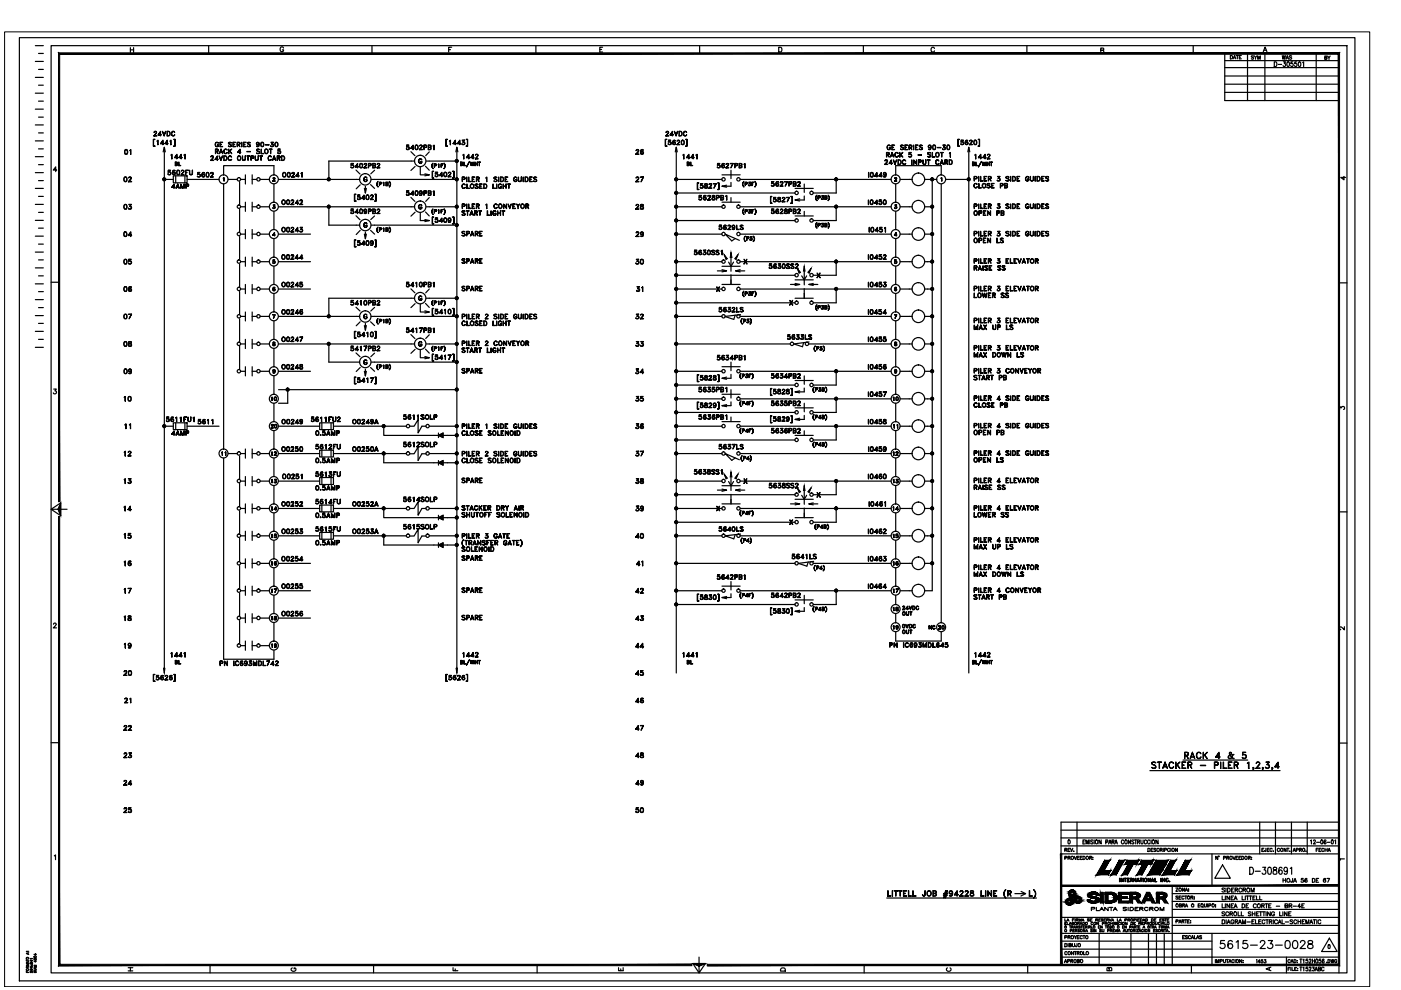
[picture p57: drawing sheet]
<svg xmlns="http://www.w3.org/2000/svg" width="297mm" height="210mm" viewBox="0 0 297 210" stroke-linecap="round" stroke-linejoin="round" font-family="sans-serif">
<g fill="none" stroke="#000" stroke-width=".25">
<path d="M4.1 8h283.2v200h-283.2zM7.5 19.8h1.7M7.5 16.4h1.7M7.5 13h1.7M7.5 9.7h1.7M8.2 18.1h1M8.2 14.7h1M8.2 11.3h1M10.8 9.7h274.8v196.6h-274.8zM27.6 10.1v1M27.6 10.6h.7M28.3 10.1v1"/>
<path d="M44.2 9.7v1.6M60.1 10.2a.37 .37 0 0 0-.4-.3 .37 .37 0 0 0-.3 .4v.3a.36 .36 0 0 0 .4 .4 .36 .36 0 0 0 .3-.4h-.2M78.9 9.7v1.6M95.1 10.5h.4M95.8 10h-.7v1M113.6 9.7v1.6M127.2 10.5h.4M127.8 10h-.6v1h.6M148.3 9.7v1.6M165.1 10h.3a.54 .54 0 0 1 .4 .5 .54 .54 0 0 1-.4 .5h-.3zM183 9.7v1.6M198.1 10.3a.37 .37 0 0 0-.4-.3 .37 .37 0 0 0-.3 .4v.3a.37 .37 0 0 0 .3 .3 .37 .37 0 0 0 .4-.2"/>
<path d="M217.7 9.7v1.6M233.4 10.7l.5-.1 .1-.3-.6-.1v1l.6-.1v-.4h-.2M253 9.7v1.6M259.7 19.6h24.2M259.7 17.9h24.2M259.7 16.1h24.2M259.7 14.3h24.2M259.7 12.9h24.2M260.9 11.8a.37 .37 0 0 1 .4 .3 .37 .37 0 0 1-.4 .4zM261.5 12.5l.2-.7 .3 .7M261.6 12.3h.3M262.1 11.8h.5"/>
<path d="M262.3 11.8v.7M262.8 12.1h.2M263.2 11.8h-.4v.7h.4M264.5 11.3v10M265.8 11.9h-.5l.5 .4-.1 .2-.4-.1M265.9 11.8l.3 .4v.4M266.5 11.8l-.3 .4M266.7 12.6v-.8l.2 .8 .3-.8v.8M267.8 11l.4-1 .4 1M268 10.7h.5M268.2 11.3v10M270.2 13.1a.51 .51 0 0 1 .5 .5 .51 .51 0 0 1-.5 .5z"/>
<path d="M271 13.7h.7M271.9 11.8l.1 .8 .2-.8 .2 .8 .1-.8M272.1 13.1h.4l-.2 .4a.3 .3 0 0 1 .3 .4 .3 .3 0 0 1-.6 0M272.7 12.6l.2-.8 .3 .8M272.8 12.3h.3M273 13.2l.1-.1a.58 .58 0 0 1 0 1l-.3-.4zM273.9 11.9l-.5-.1-.1 .2 .5 .2 .1 .2-.2 .2-.4-.2M274.1 13.1h-.4v.4a.3 .3 0 0 1 .4 .1 .3 .3 0 0 1 0 .4 .3 .3 0 0 1-.5-.1M274.9 13.1h-.4v.4a.3 .3 0 0 1 .4 .1 .3 .3 0 0 1 0 .4 .3 .3 0 0 1-.5-.1M275.4 13.2l.1-.1a.58 .58 0 0 1 0 1l-.2-.4zM276.2 13.3l.2-.2v1M279.1 11.3v10"/>
<path d="M280.9 12.2h.4v-.3h-.4v.7l.4-.1-.1-.3M281.5 11.9l.3 .3v.4M282 11.9l-.2 .3M283.9 11.3h-24.2v10h24.2M7.5 39.9h1.7M7.5 36.6h1.7M7.5 33.2h1.7M7.5 29.9h1.7M7.5 26.5h1.7M7.5 23.1h1.7M8.2 38.3h1M8.2 34.9h1"/>
<path d="M8.2 31.6h1M8.2 28.2h1M8.2 24.8h1M8.2 21.4h1M12 36.1h-.7l.5-.7v1M26.4 37.6l.1-.1a.53 .53 0 0 1 .4 .5 .53 .53 0 0 1-.4 .6l-.3-.5zM26.4 38.4h.4M26.4 37.6h.4M26.5 37.6l-.2 .4 .2 .5M26.5 31.8l.2-.1a.49 .49 0 0 1 .4 .5 .49 .49 0 0 1-.6 .5l-.1-.4zM26.5 32.6h.4M26.5 31.8h.4"/>
<path d="M26.6 31.8l-.1 .4 .1 .5M26.8 37.6l.1 .4-.1 .5M26.9 31.8l.1 .4-.1 .5M27.3 38.5l.6 .1h-.7l.6-.8a.29 .29 0 0 0-.2-.2 .29 .29 0 0 0-.3 .1 .3 .3 0 0 1 .3-.2 .3 .3 0 0 1 .3 .3l-.6 .8M27.7 31.7v1v-.9l-.2 .1zM32.5 29.5h.4l-.3 .1v1.4h.3h-.4zM32.6 28.8h.7h-.7l.5-.7-.1-.2-.4 .2 .4-.3 .2 .3-.6 .7M33.5 29.7l-.1 1v-.9l-.1 .1zM33.6 28.6h.6h-.7l.5-.8v1v-.8l-.4 .6M34.1 30.4l.6 .1h-.7l.5-.8v1v-.8l-.4 .6M34.4 27.8l.4 .9 .3-.9-.3 1zM34.6 32.2l.2-1 .3 1"/>
<path d="M34.8 38h1.9M34.8 31.2v111.5M35 30.4l.6 .1h-.6l.5-.8v1l-.1-.8-.4 .6M35.4 27.8a.51 .51 0 0 1 .7 .5 .51 .51 0 0 1-.7 .5zM35.5 27.9a.46 .46 0 0 1 .5 .4 .46 .46 0 0 1-.5 .5zM35.6 36.9l.2 .1M36 36.5l.2 .2-.2 .3M36 29.9l.2-.2v1v-.9zM36.2 36.6l-.2-.1h-.4l.1-.4h.5h-.5v.4a.33 .33 0 0 1 .5 0 .33 .33 0 0 1-.1 .5 .33 .33 0 0 1-.5-.1l.4 .1 .2-.2M36.2 32.9l.2-.2v1v-.9zM36.4 39.7h.7h-.7l.5-.7v.9v-.8l-.5 .6M36.5 27.9l.3-.1 .2 .3a.37 .37 0 0 0-.5-.1 .37 .37 0 0 0 0 .6 .37 .37 0 0 0 .5 0v.1a.47 .47 0 0 1-.7-.2 .47 .47 0 0 1 .2-.6z"/>
<path d="M36.6 36.8l.3 .2 .2-.2M36.6 36.7l.3-.2 .2 .2M36.7 36.2h.4M36.7 36.1l-.1 .6 .2 .3M36.7 37.3h3v1.5h-3zM36.8 36.5l-.2 .2M36.8 29.5h.3v1.5h-.3h.3v-1.4zM37 36.5l.1 .2-.1 .3M37 36.1h.1a.48 .48 0 0 0-.6 .4 .48 .48 0 0 0 .4 .6 .3 .3 0 0 0 .2-.5 .3 .3 0 0 0-.5 0M37.1 33.4h.6h-.7l.5-.7v1v-.9l-.4 .6M37.2 34.7h.3v-.3h-.3v.7l.4-.1-.1-.2h-.3M37.3 37.3v1.5"/>
<path d="M37.4 39.7h.5M37.5 34.7l.1 .3-.4 .1v-.7h.4l-.1 .4M37.6 36.1a.45 .45 0 0 1 .5 .5 .45 .45 0 0 1-.5 .4l-.1-.4zM37.6 37h.4M37.6 36.2h.4M37.6 36.1l-.1 .4 .1 .5M37.7 39l.3 .9-.3-.8-.4 .8zM37.9 34.4v.7h.4h-.4zM37.9 36.1l.2 .4-.2 .5M38 33.4h.7h-.8l.5-.7v1v-.9l-.4 .6M38.3 39l.4 .8 .3-.8v.9v-.7l-.3 .7-.3-.7-.1 .7zM38.5 36.2l.3-.1 .2 .3-.6 .6 .6 .1h-.6l.5-.7v-.2l-.3-.1-.2 .2z"/>
<path d="M39 32.9l.2-.2v1v-.9zM39.2 37.3v1.5M39.3 36.1h.6h-.5v1zM39.4 36.6h.3h-.3M39.5 39.4h.4v-.3h-.4l-.1 .8v-.9l.6 .1-.2 .4h-.3M39.7 38h6.7M40.2 36.1v.7l.3 .2 .2-.1 .1-.8-.1 .9-.5-.1zM41.9 37.4l.1 .1M42.2 36.9l.3 .3-.3 .3M42.5 37.1l-.3-.2-.3 .1 .1-.4h.4h-.4v.3a.35 .35 0 0 1 .5 .2 .35 .35 0 0 1-.2 .5 .35 .35 0 0 1-.5-.2l.4 .1 .3-.2M42.8 37.3l.3 .2 .2-.2M42.8 37.2l.3-.2 .2 .2"/>
<path d="M43.1 37l-.3 .2M43.2 37l.1 .2-.1 .3M43.3 36.6v.1v-.1a.45 .45 0 0 0-.5 .4 .45 .45 0 0 0 .5 .5v-.1a.31 .31 0 0 0 0-.4 .31 .31 0 0 0-.5 .1M43.3 36.6l-.4 .2-.1 .4 .3 .3M43.8 36.6a.48 .48 0 0 1 .6 .4 .48 .48 0 0 1-.3 .5l-.4-.1zM44.2 36.6l.1 .4-.1 .5M44.2 36.6h-.1a.46 .46 0 0 0-.4 .4 .46 .46 0 0 0 .4 .5h.1M44.7 37.5h.6h-.7l.6-.6-.2-.3h-.3v.2v-.2h.3l.2 .3-.5 .6M44.7 34h.6h-.6l.5-.7-.1-.2h-.3l-.1 .2v-.2l.4-.1 .2 .3-.6 .7M45.6 33.8h.7h-.7l.5-.8v1v-.8l-.5 .6M45.7 32.1l.5-.1v-.3h-.5v.9v-1l.5 .1v.4h-.5M45.7 30.3l.4-.1 .2 .2-.4-.2a.45 .45 0 0 0-.2 .5 .45 .45 0 0 0 .4 .4l.2-.2-.2-.2h.2l-.2 .4a.48 .48 0 0 1-.5-.3 .48 .48 0 0 1 .1-.5z"/>
<path d="M45.9 32.1l.4 .5zM46.4 33l.4 .9 .4-.9-.4 1zM46.6 32.3h.6M46.7 30.2h.5h-.5v.9h.5h-.5zM46.7 32.3h.4M46.7 30.6h.2l-.2 .1M46.9 31.6l.3 1-.3-.9-.4 .9zM47.3 37.8l.2-.1v.7v-.7zM47.4 37.1v-2h10.7v2M47.4 39v56.2M47.5 33h.3a.51 .51 0 0 1 .3 .5 .51 .51 0 0 1-.3 .5h-.3zM47.5 33.1a.49 .49 0 0 1 .5 .3 .49 .49 0 0 1-.1 .5l-.4 .1z"/>
<path d="M47.6 31.7l.3-.1 .3 .2a.39 .39 0 0 0-.6 0 .39 .39 0 0 0 0 .6 .39 .39 0 0 0 .6-.1 .43 .43 0 0 1-.7 .2 .43 .43 0 0 1 0-.7zM48.4 38h1.9M48.4 30.3l.3-.1 .4 .1a.33 .33 0 0 0-.3-.1 .33 .33 0 0 0-.3 .3l.4 .1 .2 .4-.2 .1-.5-.1a.3 .3 0 0 0 .4 .1 .3 .3 0 0 0 .2-.3l-.5-.3zM48.5 33.2l.4-.2 .2 .3-.2-.2a.42 .42 0 0 0-.5 .5 .42 .42 0 0 0 .7 .2 .44 .44 0 0 1-.7 .1 .44 .44 0 0 1 .1-.7zM48.5 31.6v1zM48.5 32.2l.6-.6-.6 .6M48.7 32l.4 .6-.4-.6M49.4 30.2h.6h-.6v.9h.6h-.6zM49.4 30.6h.3l-.3 .1M50.3 30.6h.5v-.3l-.5-.1v.9v-.9l.5 .1v.3l-.5 .1M50.4 32.3h.7h-.7l.5-.7v1l-.1-.9-.4 .6M50.5 30.7l.4 .4z"/>
<path d="M50.8 38.5v4.9M51.1 38h.9M51.2 30.2l.1 .9zM51.4 33v.8l.3 .2 .2-.1 .1-.9-.1 1-.5-.1zM51.6 30.2h.6h-.5v.9h.5h-.6zM51.7 30.6h.2l-.2 .1M52 37.1v1.9M52.3 33l.6 .1zM52.3 32.1l.8 .1zM52.5 30.3l.2-.1 .4 .1a.31 .31 0 0 0-.3-.1 .31 .31 0 0 0-.3 .3l.4 .1 .2 .4-.2 .1-.4-.1a.3 .3 0 0 0 .3 .1 .3 .3 0 0 0 .2-.3l-.5-.3zM52.6 33.1v.9v-.9M53.3 33.5h.4v-.4h-.4l-.1 .9v-1l.6 .1-.1 .4-.4 .1"/>
<path d="M53.5 38h.9M53.5 37.1v1.9M54.1 33v.8l.3 .2 .3-.2 .1-.8v.8l-.2 .2-.5-.1zM54.4 31.7l.2-.1 .4 .1h-.6l.1 .2 .5 .3-.1 .3h-.5h.6l-.1-.3-.4-.2zM54.4 30.5l.2 .2 .3-.2M54.4 30.4l.2-.2 .3 .2M54.4 31h.4M54.6 30.2l-.2 .2 .2 .3M54.7 30.2l.2 .3-.1 .6M54.9 30.6a.29 .29 0 0 1-.5 0 .29 .29 0 0 1 .3-.4 .46 .46 0 0 1 .3 .5 .46 .46 0 0 1-.6 .4h.1M54.9 30.5l-.2 .2M55 33l.6 .1z"/>
<path d="M55.2 38h1.9M55.3 33.1v.9l.1-.9M55.4 31.6v.9l.5 .1h-.5zM55.4 30.2a.43 .43 0 0 1 .5 .4 .43 .43 0 0 1-.5 .5l-.1-.4zM55.4 31h.4M55.4 30.3h.4M55.5 30.2l-.2 .4 .2 .5M55.7 30.2l.2 .4-.2 .5M56.2 30.7h.8zM57 33.1l.3-.1 .2 .3a.37 .37 0 0 0-.5 0 .37 .37 0 0 0 0 .5 .37 .37 0 0 0 .5 0v.1a.47 .47 0 0 1-.7-.1 .47 .47 0 0 1 .2-.7zM57.1 31.6l.6 .1zM57.4 31.7v.9v-.9"/>
<path d="M57.4 31l.1 .1M57.7 30.6l.3 .2-.3 .3M57.9 33.8h.5M57.9 30.2h-.5h.6l-.4 .4h.3a.33 .33 0 0 1 0 .5 .33 .33 0 0 1-.5-.2M57.9 30.2l-.3 .4h.3l.1 .2M57.9 37.7h.3l.1 .2-.4 .5h.4h-.5l.5-.5-.1-.2zM58 30.9l-.3 .2-.3-.2M58.1 39v3.9M58.1 33l.4 1-.4-.8-.4 .8zM58.4 30.2a.43 .43 0 0 1 .5 .4 .43 .43 0 0 1-.5 .5l-.1-.4zM58.4 31h.4M58.4 30.3h.4"/>
<path d="M58.5 30.2l-.2 .4 .2 .5M58.7 30.2l.2 .4-.2 .5M58.8 33.5h.5v-.4h-.5v.9v-1l.6 .1v.4l-.6 .1M58.9 32.5h.2M59.1 33.6l.3 .4-.3-.4M59.1 38h17.2M59.3 32l.2 .2-.2 .3M59.5 32.2l-.3-.2h-.3l.1-.4h.4l-.4 .1v.3a.33 .33 0 0 1 .5 0 .33 .33 0 0 1-.1 .5 .33 .33 0 0 1-.5-.1l.3 .1 .3-.2M59.7 33h.3a.51 .51 0 0 1 .4 .5 .51 .51 0 0 1-.4 .5h-.3zM59.7 33.1a.49 .49 0 0 1 .6 .3 .49 .49 0 0 1-.1 .5l-.5 .1zM61 36.6a.45 .45 0 0 1 .6 .4 .45 .45 0 0 1-.6 .5l-.1-.4zM61.3 36.6l.2 .4-.2 .5"/>
<path d="M61.4 36.6h-.1a.48 .48 0 0 0-.3 .4 .48 .48 0 0 0 .3 .5h.1M61.8 37.5h.7h-.7l.6-.7-.3-.2-.3 .2a.3 .3 0 0 1 .4-.2 .3 .3 0 0 1 .2 .3l-.6 .6M62.8 37.3h.7h-.8l.5-.7v.9v-.8l-.4 .6M63.8 36.8l.3-.2v.9l-.1-.9zM74.4 35.5h.1M74.8 35l.2 .2-.2 .3M75 35.2l-.2-.2h-.4l.1-.3h.4h-.4v.3a.34 .34 0 0 1 .5 .1 .34 .34 0 0 1-.1 .4 .34 .34 0 0 1-.5-.1l.4 .1 .2-.1M75.5 36.1l.8 .8M75.8 34.7v.9v-.8l-.4 .6h.6h-.7zM76.4 34.7a.43 .43 0 0 1 .5 .4 .43 .43 0 0 1-.5 .4l-.2-.3zM76.4 35.5h.4M76.4 34.7h.4"/>
<path d="M76.4 39.2l-.9 .8M76.4 34.7l-.1 .3 .1 .5M76.7 34.7l.1 .3-.1 .5M77.2 37.7l.4-.2 .2 .3a.37 .37 0 0 0-.5-.1 .37 .37 0 0 0-.1 .6 .37 .37 0 0 0 .6 0l-.2-.2h.2v.3a.45 .45 0 0 1-.7-.1 .45 .45 0 0 1 .1-.6zM77.3 34.7h.3l.1 .2-.5 .6 .6 .1h-.7l.6-.7-.1-.2-.4 .2zM77.3 39.9l.2 1 .2-1M77.5 39.5v1.4M78.1 35.1l.5-.1v-.3h-.5v.9v-.9h.6l-.2 .5h-.4M78.6 39.1l.8 .8M78.7 38h18.2M79.1 35.1l.4-.1v-.3h-.4v.8h.4v-.3h-.4M79.4 35.1l.2 .2v.2l-.6 .1v-.9h.6v.3l-.2 .2"/>
<path d="M79.4 36.1l-.8 .8M80 34.7h.3l.2 .2-.5 .6 .6 .1h-.7l.6-.7-.2-.2-.3 .2zM80.1 38.6l.1-.1a.76 .76 0 0 0 0 1.1 .7 .7 0 0 1-.1-1zM80.5 39l.3-.1v-.2h-.3l-.1 .7v-.8l.5 .1-.1 .3h-.3M81.2 38.8l.2-.2v.8v-.7zM81.9 39l.4-.1v-.2h-.4v.7l.4-.1v-.2l-.4-.1M82.1 39l.2 .1v.3h-.5v-.8l.5 .1v.2l-.2 .1M82.5 38.5a.7 .7 0 0 1 0 1.1 .76 .76 0 0 0 0-1.1zM86.2 31.6l.1 .1M86.6 31.1l.1 .3-.1 .3M86.7 31.3l-.2-.2-.3 .1v-.4h.5h-.4l-.1 .3a.33 .33 0 0 1 .5 .1 .33 .33 0 0 1-.1 .5 .33 .33 0 0 1-.5-.2l.4 .2 .2-.2M87.1 31.4l.7 .1h-.7l.5-.7v.9l-.1-.8-.4 .6"/>
<path d="M87.1 32.2l.9 .8M87.9 34.1h-18.2v3.9M88 35.3l-.9 .8M88.1 30.8a.45 .45 0 0 1 .6 .4 .45 .45 0 0 1-.6 .5l-.1-.4zM88.1 31.7h.4M88.1 30.8h.4M88.2 30.8l-.1 .4 .1 .5M88.4 30.8l.2 .4-.2 .5M88.9 33.8l.3-.1 .3 .2a.34 .34 0 0 0-.4-.2 .34 .34 0 0 0-.3 .3v.3a.3 .3 0 0 0 .3 .3 .3 .3 0 0 0 .3-.3l-.2-.1h.3a.36 .36 0 0 1-.4 .5 .36 .36 0 0 1-.4-.4zM88.9 31.7h.7h-.7l.6-.8-.3-.1-.3 .2a.28 .28 0 0 1 .3-.2 .28 .28 0 0 1 .3 .2l-.6 .7M89.1 35.4v1.7h1.9M89.9 31.2h.5v-.4h-.5v.9v-.9h.5v.4l-.5 .1"/>
<path d="M90.1 36.9l.9 .2-.9 .2M90.2 35.2l.8 .9M90.3 34.1h6.6M90.8 31.2h.5v-.4h-.5v.9h.5v-.4h-.5M91 32.2l-.7 .8M91.2 31.2l.2 .2v.3h-.6v-.9h.6v.3l-.2 .2M91.7 36.3h.2l-.2 .1v1.3l.2 .1h-.2zM91.7 34.7l.1-.1a.76 .76 0 0 0 0 1.2 .82 .82 0 0 1-.1-1.1zM91.8 30.9l.2-.1v.9v-.9zM92.1 34.7h.3l.1 .2v.2h-.4l.4-.1-.1-.2h-.3v.7zM92.3 37.3l.1 .1M92.7 36.9l.1 .2-.1 .3"/>
<path d="M92.8 37.1l-.2-.2h-.3v-.4h.5l-.4 .1-.1 .3a.34 .34 0 0 1 .5 0 .34 .34 0 0 1-.1 .5 .34 .34 0 0 1-.5-.1l.4 .1 .2-.2M92.9 34.9l.1-.2v.8v-.7zM93.2 37.2h.7h-.7l.5-.7v1l-.1-.9-.4 .6M93.5 34.7h.4l-.3 .1v.7zM93.6 35.1h.2h-.2M94.1 34.6a.7 .7 0 0 1 0 1.2 .76 .76 0 0 0 0-1.2zM94.2 37.4h.4M94.2 36.6h.4M94.3 36.6l-.2 .3 .2 .5M94.5 36.6l.2 .3-.2 .5M94.5 29.5h.4l-.3 .1v1.4h.3h-.4zM95 37.4l.6 .1h-.6l.5-.8-.2-.1-.3 .1a.28 .28 0 0 1 .3-.2 .28 .28 0 0 1 .3 .3l-.6 .7"/>
<path d="M95.3 29.9l.2-.2v1v-.9zM95.9 36.3h.4v1.5h-.4l.3-.1v-1.3zM96.1 30.4l.7 .1h-.7l.5-.8v1l-.1-.8-.4 .6M96.6 32.2l.3-1 .2 1M96.9 31.2v111.5M97 30.4l.7 .1h-.7l.5-.8v1v-.8l-.5 .6M97.7 34.4l.4 .1-.1 .2h-.3M97.7 34.8l.4 .1-.1 .1-.3 .1M97.9 34.7l.2 .3-.4 .1v-.7h.4v.3l-.2 .1M98 30.6h.1M98 39.1l.4-.1 .2 .2a.34 .34 0 0 0-.3-.1 .34 .34 0 0 0-.3 .3v.2a.34 .34 0 0 0 .3 .3 .34 .34 0 0 0 .3-.2 .35 .35 0 0 1-.4 .2 .35 .35 0 0 1-.2-.3zM98 38h.5v-.4h-.5v.9v-1l.6 .1-.1 .4h-.5"/>
<path d="M98.1 32.9l.2-.2v1v-.9zM98.3 30.1l.2 .3-.2 .2M98.3 34.4l.1 .7h.4h-.5zM98.5 29.8l-.5-.1h.5l-.3 .4a.28 .28 0 0 1 .3 .2 .28 .28 0 0 1-.2 .4l-.3-.2M98.5 29.7l-.4 .4 .3 .1 .1 .1M98.5 30.5l-.2 .1-.3-.1M98.8 29.5h.3v1.5h-.3h.3v-1.4zM98.9 37.5l.1 1zM98.9 33.4h.7h-.7l.5-.7v1v-.9l-.5 .6M99 39v.9h.5h-.5zM99.4 37.5v1h.5h-.5zM99.5 34.2l-.6 1.2z"/>
<path d="M99.7 34.4l.2 .6 .2-.6 .2 .6 .2-.6-.2 .7-.2-.6-.2 .6zM99.9 33.4h.6h-.7l.5-.7v1v-.9l-.4 .6M100.1 37.5h.6l-.5 .1v.9h.5h-.6zM100.2 38h.3h-.3M100.7 39.1l.3-.1 .4 .1h-.6l.5 .5 .1 .2-.3 .1-.4-.1h.6zM100.7 34.4l.1 .7zM100.8 34.7h.4M100.8 34.8h.4M100.8 32.8l.4-.1 .1 .3-.5 .6 .6 .1h-.6l.5-.7-.1-.2-.4 .1zM101 38h.5v-.4h-.5v.9v-1l.6 .1-.1 .4h-.5M101.2 34.4v.7zM101.3 38l.3 .5-.3-.5"/>
<path d="M101.4 34.4h.5zM101.6 34.4v.7v-.7M101.6 35.1h.1M101.7 39h.5l-.5 .1v.8h.5h-.5zM101.7 39.4h.3l-.3 .1M102.6 39h.3a.5 .5 0 0 1 .3 .5 .5 .5 0 0 1-.3 .4h-.3zM102.6 39.1h.3a.47 .47 0 0 1 .3 .4 .47 .47 0 0 1-.3 .4h-.3zM103 37.7l.2-.2v1v-.9zM104.5 39l.1 .9h.5h-.6zM104.7 37.7l.3-.2 .4 .2a.31 .31 0 0 0-.4-.1 .31 .31 0 0 0-.2 .3l.4 .1 .2 .4-.2 .1-.5-.1a.31 .31 0 0 0 .4 .1 .31 .31 0 0 0 .2-.4l-.5-.2zM105.3 39v.9zM105.7 37.5v1z"/>
<path d="M105.7 39.1l.4-.1 .2 .2a.34 .34 0 0 0-.3-.1 .34 .34 0 0 0-.3 .3v.2a.3 .3 0 0 0 .3 .3 .3 .3 0 0 0 .3-.3h-.2h.2a.34 .34 0 0 1-.3 .4 .34 .34 0 0 1-.3-.4zM106.1 37.5h.4a.54 .54 0 0 1 .3 .5 .54 .54 0 0 1-.3 .5h-.4zM106.2 37.6a.49 .49 0 0 1 .5 .2 .49 .49 0 0 1-.1 .6l-.4 .1zM106.7 39v.9zM106.7 39.4h.6M106.7 39.5h.6M107.1 37.6l.6-.1h-.6v1h.6h-.6M107.1 38h.3h-.3M107.3 39v.9zM107.6 39l.6 .1zM107.9 39.1v.8v-.8M109 37.7l.3-.2 .3 .3a.38 .38 0 0 0-.5-.2 .38 .38 0 0 0-.2 .5 .34 .34 0 0 0 .3 .4 .34 .34 0 0 0 .4-.2v-.2h-.3h.3a.39 .39 0 0 1-.5 .4 .39 .39 0 0 1-.2-.6z"/>
<path d="M109.9 37.5v.8l.3 .2 .2-.1 .2-.9v.8l-.2 .2-.5-.1zM110.9 37.5l.1 1zM111.3 37.5h.4a.54 .54 0 0 1 .3 .5 .54 .54 0 0 1-.3 .5h-.4zM111.4 37.6a.49 .49 0 0 1 .5 .2 .49 .49 0 0 1-.1 .6l-.4 .1M112.3 37.5h.6l-.5 .1v.9h.5h-.6zM112.4 38h.2h-.2M113.2 37.7l.2-.2 .4 .2a.3 .3 0 0 0-.4-.2 .3 .3 0 0 0-.2 .4l.5 .1 .1 .4-.3 .1-.3-.1a.31 .31 0 0 0 .3 .1 .31 .31 0 0 0 .2-.4l-.5-.2zM134.8 38.5l.7 .1h-.7l.6-.8a.29 .29 0 0 0-.3-.2 .29 .29 0 0 0-.3 .1 .3 .3 0 0 1 .4-.2 .3 .3 0 0 1 .2 .3l-.6 .8M134.8 32.7h.7h-.7l.6-.7a.29 .29 0 0 0-.3-.2 .29 .29 0 0 0-.3 .1 .3 .3 0 0 1 .3-.2 .3 .3 0 0 1 .3 .3l-.6 .7M135.8 32.5l.3 .2 .3-.2M135.8 32.3l.3-.1 .3 .1M135.9 31.8h.5"/>
<path d="M136 31.8l-.2 .6 .3 .3M136.1 32.2l-.3 .2M136.2 32.2l.2 .2-.2 .3M136.3 31.8h.1a.45 .45 0 0 0-.6 .4 .45 .45 0 0 0 .5 .5l.1-.1a.32 .32 0 0 0-.1-.4 .32 .32 0 0 0-.5 0M136.4 37.5l-.5 1.1 .5-1.1h-.6l.6 .1M141.1 29.5h.3l-.3 .1v1.4h.3h-.3zM141.2 28.8h.6h-.7l.6-.7-.3-.2-.2 .2a.3 .3 0 0 1 .3-.3 .3 .3 0 0 1 .3 .3l-.6 .7M141.7 30.6h.2M142.1 30.1l.2 .2-.2 .3M142.1 28.6h.7h-.7l.5-.8v1l-.1-.8-.4 .6M142.3 30.3l-.3-.2h-.3l.1-.4h.4l-.4 .1v.3a.35 .35 0 0 1 .5 .1 .35 .35 0 0 1-.2 .5 .35 .35 0 0 1-.5-.2h.1M142.3 30.5l-.3 .1-.3-.1"/>
<path d="M142.7 30.5l.2 .1 .3-.1M142.7 30.3l.2-.2 .3 .2M142.8 29.8h.3M142.8 29.8l-.1 .6 .2 .2M142.9 30.1l-.2 .3M143 27.8l.3 .9 .4-.9-.4 1zM143 30.1l.2 .3-.2 .2M143.1 29.8l.1 .1-.2-.2a.47 .47 0 0 0-.4 .5 .47 .47 0 0 0 .5 .4h.1a.31 .31 0 0 0-.1-.5 .31 .31 0 0 0-.4 .1M143.2 32.2l.2-1 .2 1M143.4 38h9.7M143.4 31.2v111.5M143.6 30.6l.5 .1h-.6l.6-.7-.2-.2-.3 .1 .3-.2 .2 .3-.5 .7"/>
<path d="M144 27.8a.51 .51 0 0 1 .6 .5 .51 .51 0 0 1-.6 .5zM144 27.9a.46 .46 0 0 1 .6 .4 .46 .46 0 0 1-.6 .5zM144.6 29.8l.1-.1a.47 .47 0 0 1 .4 .5 .47 .47 0 0 1-.5 .4l-.2-.3zM144.6 30.6h.3M144.6 29.8h.3M144.6 29.8l-.1 .3 .1 .5M144.8 32.9l.2-.2v1l-.1-.9zM144.9 29.8l.1 .3-.1 .5M145.1 27.9l.3-.1 .2 .3a.37 .37 0 0 0-.5-.1 .37 .37 0 0 0-.1 .6 .37 .37 0 0 0 .5 0v.1a.47 .47 0 0 1-.6-.2 .47 .47 0 0 1 .2-.6zM145.4 29.5h.3v1.5h-.3h.2v-1.4zM145.6 33.4h.7h-.8l.6-.7v1l-.1-.9-.4 .6M145.8 34.7h.3v-.3h-.3v.7l.3-.1v-.2h-.3"/>
<path d="M146 34.7l.2 .3-.5 .1v-.7h.4l-.1 .4M146.4 34.4l.1 .7h.4h-.5zM146.5 33.4h.7h-.7l.5-.7v1l-.1-.9-.4 .6M147.5 32.9l.3-.2v1l-.1-.9zM147.8 38.8h.4h-.3v1.4h.3h-.4zM148.5 39.8l.1 .1M148.8 39.3l.3 .2-.3 .4M149.1 39.5l-.3-.2-.3 .1v-.5h.5l-.4 .1-.1 .3a.33 .33 0 0 1 .5 .1 .33 .33 0 0 1-.1 .5 .33 .33 0 0 1-.4-.2l.3 .2 .3-.2M149.4 39.8l.2 .1M149.5 39a.39 .39 0 0 0 .4 .5v.3h-.4a.4 .4 0 0 1 .4-.5v-.3zM149.5 39h.4M149.5 39l.1 .3a.33 .33 0 0 1 .4 .4 .33 .33 0 0 1-.5 .2l-.1-.3 .5-.3v-.3"/>
<path d="M150 39.8l-.2 .1M150.3 39.9h.6h-.6l.5-.8-.3-.1-.2 .1a.28 .28 0 0 1 .3-.2 .28 .28 0 0 1 .3 .3l-.6 .7M151.2 38.9h.6l-.4 1 .4-.9zM152.1 35.5h.1M152.1 38.8h.3v1.4h-.3h.3v-1.4zM152.4 35l.3 .2-.3 .3M152.7 35.2l-.1-.2h-.5v-.3h.5h-.4l-.1 .3a.34 .34 0 0 1 .5 .1 .34 .34 0 0 1-.1 .4 .34 .34 0 0 1-.4-.1l.3 .1 .3-.1M153.1 35.4l.2 .1 .3-.1M153.1 35.2l.2-.2 .3 .2M153.1 37.1h3.8M153.2 35l-.1 .3M153.4 35l.2 .3-.2 .2"/>
<path d="M153.5 34.7l.1 .1-.2-.1a.45 .45 0 0 0-.4 .4 .45 .45 0 0 0 .5 .4l.1-.3-.3-.2-.2 .2M153.5 34.7l-.4 .1v.5l.1 .2M154 34.7h.3l.2 .2-.6 .6 .6 .1h-.6l.5-.7-.1-.2-.4 .2zM154.1 39.3l-1 .2 1 .2M155 36.1v1.8M155 38.7v.8h-1.9M155.4 34.7l-.5 .9 .5-.9h-.6h.6M155.8 35.1l.5-.1v-.3h-.5v.9v-.9h.5l-.1 .5h-.4M156.8 34.7l.5 .1-.1 .2-.4 .1M156.8 35.2l.5 .1-.1 .2h-.4M156.9 38h32M157.1 35.2l.2-.2v-.3h-.6v.9"/>
<path d="M157.1 35.1l.2 .1v.3l-.6 .1M157.7 38.5a.76 .76 0 0 0 0 1.1 .73 .73 0 0 1 0-1.1zM157.7 34.8l.2-.1v.9v-.9zM158 39h.3l.1-.3h-.4v.7v-.8l.4 .1-.1 .3h-.3M158.7 39.3l.1 .1M158.8 38.9l.3 .2M158.9 38.9a.26 .26 0 0 1 .3 .2 .26 .26 0 0 1-.2 .3 .26 .26 0 0 1-.3-.2l.3 .2 .1-.2M159 38.9l.1 .2-.1 .3M159.1 38.7l-.3-.1h.3l-.2 .3M159.1 38.6l-.3 .3M159.4 38.6h.5l-.5 .1v.7zM159.4 39.4h.1"/>
<path d="M159.4 39h.2h-.2M160 38.5a.7 .7 0 0 1 0 1.1 .76 .76 0 0 0 0-1.1zM163.6 39.4h.1M164 38.9l.1 .2-.1 .3M164.1 39.1l-.2-.2h-.3v-.4h.5l-.4 .1-.1 .3a.34 .34 0 0 1 .5 .1 .34 .34 0 0 1-.1 .4 .34 .34 0 0 1-.5-.1h.1M164.1 39.3l-.2 .1-.3-.1M164.5 39.3l.3 .1 .3-.1M164.5 39.1l.3-.2 .3 .2M164.6 38.6h.4M164.7 38.6l-.2 .5 .2 .3M164.7 38.9l-.2 .2M164.9 38.9l.2 .2-.2 .3"/>
<path d="M165 38.6a.48 .48 0 0 0-.6 .3 .48 .48 0 0 0 .4 .6 .3 .3 0 0 0 .3-.5 .3 .3 0 0 0-.6 0M165.4 39.4l.6 .1h-.6l.5-.7-.1-.2-.4 .1a.29 .29 0 0 1 .4-.2 .29 .29 0 0 1 .2 .3l-.6 .7M166.3 38.5h.7l-.5 1 .4-.9zM167.3 39l.5-.1v-.3h-.5v.9v-1h.4l.2 .2-.1 .3h-.5M168.2 39l.5-.1v-.3h-.5v.8h.5v-.3l-.5-.1M168.6 39l.2 .1-.1 .3-.5 .1v-1l.5 .1 .1 .2-.2 .2M168.6 39.9h3.8M169.1 39.4l.6 .1h-.6l.5-.7-.1-.2-.4 .1 .4-.2 .2 .3-.6 .7M170.5 39v1.8M177.3 38v2.9h-4.9M184.2 36.6v.9zM184.7 36.6a.45 .45 0 0 1 .5 .4 .45 .45 0 0 1-.5 .5l-.2-.4z"/>
<path d="M184.7 37.5h.3M184.7 36.6h.3M184.7 36.6l-.1 .4 .1 .5M185 36.6l.1 .4-.1 .5M185.5 37.3h.6h-.7l.5-.7v.9v-.8l-.4 .6M186.4 37.3h.7h-.7l.5-.7v.9l-.1-.8-.4 .6M187.3 36.9l.2 .2 .3-.2M187.3 36.8l.2-.2 .3 .2M187.4 37.5h.3M187.5 36.6l-.2 .3 .2 .2M187.6 34.8l.6 .1h-.6l.5-.7-.1-.3-.4 .2 .4-.2 .2 .3-.6 .7M187.7 36.6l.1 .3-.1 .6"/>
<path d="M187.8 37a.3 .3 0 0 1-.4 .1 .3 .3 0 0 1 0-.4 .3 .3 0 0 1 .4 0v.7l-.2 .1-.3-.1 .1 .1M187.8 36.9l-.1 .2M188 32.8h.5v-.4h-.5v.9v-1l.5 .1v.4h-.5M188.2 30.9l.4-.1 .2 .2a.34 .34 0 0 0-.4-.2 .34 .34 0 0 0-.3 .3v.3a.3 .3 0 0 0 .3 .3 .3 .3 0 0 0 .3-.3l-.1-.1h.2a.38 .38 0 0 1-.5 .4 .38 .38 0 0 1-.2-.6zM188.2 32.8l.4 .5-.3-.5M188.6 34.6l.6 .1h-.7l.5-.8v1v-.9l-.4 .7M188.9 33h.5M189.1 30.8h.6h-.6v.9h.6h-.6M189.1 31.2h.3l-.3 .1M189.1 32.3l.4 1-.4-.8-.3 .8zM189.4 33.9l.3 .8 .4-.8-.4 1zM189.7 37.7h.2l.2 .1-.4 .6h.4h-.4l.4-.5-.2-.2z"/>
<path d="M189.8 32.5l.4-.2 .3 .2a.39 .39 0 0 0-.6 0 .39 .39 0 0 0 0 .6 .39 .39 0 0 0 .6-.1 .43 .43 0 0 1-.7 .2 .43 .43 0 0 1 0-.7zM189.9 37.1v-2h9.7v2M189.9 39v3.9M190.4 33.9a.51 .51 0 0 1 .7 .5 .51 .51 0 0 1-.7 .5zM190.5 33.9a.46 .46 0 0 1 .5 .5 .46 .46 0 0 1-.5 .4zM190.8 32.3v1zM190.8 32.9l.6-.6-.6 .6M190.8 38h2.6M190.9 30.9l.2-.1 .5 .1a.3 .3 0 0 0-.4-.1 .3 .3 0 0 0-.2 .3l.4 .2 .2 .3-.3 .1-.4-.1a.31 .31 0 0 0 .4 .1 .31 .31 0 0 0 .2-.3l-.5-.3zM191 32.8l.4 .5-.4-.5M191.5 33.9h.3l.2 .2a.38 .38 0 0 0-.5-.1 .38 .38 0 0 0-.2 .5 .37 .37 0 0 0 .3 .3 .37 .37 0 0 0 .4-.1 .45 .45 0 0 1-.7-.1 .45 .45 0 0 1 .2-.7zM191.9 30.8h.5h-.5v.9h.5h-.5z"/>
<path d="M191.9 31.2h.3l-.3 .1M192.7 33.2l.1 .1M192.8 31.2h.5v-.4h-.5l-.1 .9v-.9h.6v.4l-.5 .1M193 31.3l.3 .4-.2-.4M193.1 32.7l.2 .2-.2 .4M193.3 32.9l-.3-.2-.3 .1v-.5h.5l-.4 .1-.1 .3a.34 .34 0 0 1 .5 .1 .34 .34 0 0 1-.1 .5 .34 .34 0 0 1-.4-.2l.3 .2 .3-.3M193.3 33.9v1zM193.7 30.8v.9zM193.7 33.9l.6 .8 .1-.8v1l-.6-.9-.1 .9zM194.1 30.8h.5h-.5v.9h.5h-.5zM194.1 31.2h.3l-.3 .1M194.6 32.8l.8 .1z"/>
<path d="M194.8 34.4l.4-.1v-.3l-.4-.1-.1 1v-1l.6 .1-.1 .4h-.4M194.9 30.9l.3-.1 .4 .1h-.7l.1 .2 .5 .3 .1 .2-.3 .1-.4-.1h.6v-.2l-.6-.3zM195.7 33.9v.8l.2 .1 .3-.1 .1-.8-.1 .9-.5-.1zM196 38h2.6M196.6 33.9h.6zM196.7 32.5l.2-.2 .4 .2h-.6l.1 .2 .5 .2-.1 .4-.5-.1h.6l-.1-.3-.4-.2zM196.9 31.1l.2 .2 .3-.2M196.9 31l.2-.2 .3 .2M196.9 33.9v1v-1M196.9 31.7h.4M197.1 30.8l-.2 .2 .2 .3M197.2 30.8l.2 .3-.2 .6"/>
<path d="M197.4 31.2a.3 .3 0 0 1-.5 .1 .3 .3 0 0 1 0-.5 .3 .3 0 0 1 .5 .1l-.1 .8-.4-.1v.1M197.4 31.1l-.2 .2M197.7 32.3v1h.5h-.5zM197.7 38v87.3h-1.7M197.9 30.8a.45 .45 0 0 1 .5 .4 .45 .45 0 0 1-.5 .5l-.2-.4zM197.9 31.7h.3M197.9 30.8h.3M197.9 30.8l-.1 .4 .1 .5M198.2 30.8l.1 .4-.1 .5M198.5 32.4a.45 .45 0 0 1 .7 .4 .45 .45 0 0 1-.7 .4l-.1-.5zM198.5 33.9h.3l.3 .2a.33 .33 0 0 0-.4-.2 .33 .33 0 0 0-.3 .4v.2a.34 .34 0 0 0 .3 .3 .34 .34 0 0 0 .4-.1 .39 .39 0 0 1-.6 .1 .39 .39 0 0 1-.1-.5zM198.7 31.3h.8z"/>
<path d="M199.3 32.3l.6 .1zM199.4 34.7h.5M199.4 34.6h.5M199.5 37.8l.2-.1v.7l-.1-.7zM199.6 39v93M199.6 32.4l.1 .9zM199.7 33.9l.3 1-.3-.9-.4 .9zM199.9 31.6l.1 .1M200.2 31.2l.2 .2-.2 .3M200.4 30.8h-.5h.5l-.3 .4 .1-.1a.32 .32 0 0 1 .2 .6 .32 .32 0 0 1-.6-.2l.4 .2 .2-.2M200.4 30.8l-.4 .4 .4 .2M200.4 34.4l.4-.1v-.3l-.4-.1-.1 1v-1l.6 .1-.1 .4h-.4"/>
<path d="M200.5 38h4.9M200.6 34.4l.3 .5-.2-.5M200.9 30.8a.45 .45 0 0 1 .5 .4 .45 .45 0 0 1-.5 .5l-.2-.4zM200.9 31.7h.4M200.9 30.8h.4M200.9 30.8l-.1 .4 .1 .5M201.2 30.8l.1 .4-.1 .5M201.3 33.9a.51 .51 0 0 1 .6 .5 .51 .51 0 0 1-.6 .5zM201.3 32.5l.2-.2v1v-.9zM201.3 33.9a.46 .46 0 0 1 .6 .5 .46 .46 0 0 1-.6 .4zM203.1 29.5h.3l-.3 .1v1.4h.3h-.3zM203.8 30.6h.1"/>
<path d="M204.1 30.1l.2 .2-.2 .3M204.3 30.3l-.3-.2h-.2v-.4h.5l-.5 .1v.3a.34 .34 0 0 1 .5 0 .34 .34 0 0 1-.1 .5 .34 .34 0 0 1-.5-.1h.1M204.3 30.5l-.3 .1-.2-.1M204.7 30.5l.2 .1 .3-.1M204.7 30.3l.2-.2 .3 .2M204.8 29.8h.3M204.9 29.8l-.1 .1a.48 .48 0 0 0 .1 .7M204.9 30.1l-.2 .3M205 30.1l.2 .3-.2 .2M205.1 29.8l.1 .1-.2-.2a.47 .47 0 0 0-.4 .5 .47 .47 0 0 0 .5 .4h.1a.31 .31 0 0 0-.1-.5 .31 .31 0 0 0-.4 .1M205.2 32.2l.2-1 .2 1M205.4 31.2v111.5"/>
<path d="M205.6 30.6l.6 .1h-.7l.6-.7-.1-.2-.4 .2 .1-.2a.27 .27 0 0 1 .4 0 .27 .27 0 0 1-.1 .4l-.4 .5M206.2 34.4l.4 .1v.2h-.4M206.2 34.8l.4 .1v.1l-.4 .1M206.5 34.7l.1 .3-.4 .1v-.7h.4v.3l-.1 .1M206.5 37.4h.5l.1 .2v.3h-.5l.5-.2v-.2h-.5v.9zM206.6 39l.4-.1 .2 .2a.34 .34 0 0 0-.4-.2 .34 .34 0 0 0-.3 .3v.3a.34 .34 0 0 0 .3 .3 .34 .34 0 0 0 .4-.2 .35 .35 0 0 1-.4 .3 .35 .35 0 0 1-.3-.4zM206.6 29.8l.1-.1a.47 .47 0 0 1 .4 .5 .47 .47 0 0 1-.5 .4l-.1-.3zM206.6 30.6h.4M206.6 29.8h.4M206.6 29.8l-.1 .3 .1 .5M206.7 32.9l.2-.2v1l-.1-.9zM206.9 34.4v.7h.4h-.4z"/>
<path d="M206.9 29.8l.2 .3-.2 .5M207.4 29.5h.3v1.5h-.3h.2v-1.4zM207.5 37.4v1zM207.5 33.4h.7h-.8l.5-.7v1v-.9l-.4 .6M207.5 38.9l.1 .9 .5 .1h-.6zM207.9 37.4v.9l.5 .1h-.5zM208.1 34.2l-.7 1.2zM208.2 34.4l.2 .6 .2-.6 .2 .6 .2-.6-.2 .7-.2-.6-.2 .6zM208.4 39l.1-.1a.45 .45 0 0 1 .5 .5 .45 .45 0 0 1-.6 .4l-.2-.3zM208.4 33.4h.7h-.7l.5-.7v1l-.1-.9-.4 .6M208.7 37.5l.5-.1h-.5v1h.5l-.5-.1M208.7 37.9h.3z"/>
<path d="M209.3 39l.2-.1 .4 .1h-.6l.6 .5v.2l-.2 .2-.4-.2h.6zM209.3 34.4v.7zM209.3 34.7h.4M209.3 34.8h.4M209.4 32.8l.3-.1 .2 .3-.6 .6 .6 .1h-.6l.5-.7-.1-.2-.4 .1zM209.6 37.4l.5 .1v.1v.3h-.5l.5-.2v-.2h-.5v.9zM209.7 34.4l.1 .7zM209.8 37.9l.3 .5-.2-.5M210 34.4h.4zM210.2 34.4v.7v-.7M210.2 35.1h.1M210.2 38.9h.6h-.5v.9l.5 .1h-.6z"/>
<path d="M210.3 39.4h.3h-.3M211.5 38.3h.1M211.6 37.8l.4 .2M211.7 37.8a.31 .31 0 0 1 .3 .3 .31 .31 0 0 1-.4 .3l-.2-.2 .4 .1 .2-.1M211.8 37.8l.2 .3-.2 .2M212 37.5l-.5-.1h.5l-.3 .4M212 37.4l-.4 .4M212.1 39.4h.4l.1-.4-.5-.1v1v-1l.5 .1v.4h-.5M213.1 39.4l.4-.1v-.3l-.4-.1v.9l.4-.1v-.3h-.4M213.4 39.4h.2v.3l-.6 .2v-1l.6 .1v.3l-.2 .1M213.4 37.5l.3-.1 .3 .2a.32 .32 0 0 0-.4-.2 .32 .32 0 0 0-.2 .3l.4 .2 .2 .4-.3 .1-.4-.1a.31 .31 0 0 0 .4 .1 .31 .31 0 0 0 .1-.4l-.5-.3zM214.2 37.4l.1 1z"/>
<path d="M214.7 37.4h.3a.54 .54 0 0 1 .3 .5 .54 .54 0 0 1-.3 .5h-.3zM214.7 37.5a.49 .49 0 0 1 .6 .2 .49 .49 0 0 1-.2 .6h-.4zM215.6 37.4h.6l-.5 .1v.8l.5 .1h-.6zM215.7 37.9h.2zM217.6 37.5l.3-.1 .2 .3a.38 .38 0 0 0-.5-.1 .38 .38 0 0 0-.1 .5 .38 .38 0 0 0 .6 .1v-.2h-.2h.2a.39 .39 0 0 1-.4 .4 .39 .39 0 0 1-.3-.6zM218.4 37.4l.1 .7 .2 .2 .4-.2v-.7v.7l-.2 .2h-.4zM219.5 37.4v1zM219.9 37.4h.3a.54 .54 0 0 1 .3 .5 .54 .54 0 0 1-.3 .5h-.3zM219.9 37.5a.49 .49 0 0 1 .6 .2 .49 .49 0 0 1-.2 .6h-.4zM220.9 37.5l.5-.1h-.5v1h.5l-.5-.1M220.9 37.9h.3zM221.8 37.5h.5v.1l-.4-.1-.2 .2 .5 .2 .1 .4-.2 .1-.4-.1a.31 .31 0 0 0 .4 0 .31 .31 0 0 0 .2-.3l-.6-.3z"/>
<path d="M284.9 37.4v.7l-.6-.5h1M7.5 56.8h1.7M7.5 53.5h1.7M7.5 50.1h1.7M7.5 46.7h1.7M7.5 43.3h1.7M8.2 58.5h1M8.2 55.1h1M8.2 51.8h1M8.2 48.4h1M8.2 45h1M8.2 41.6h1"/>
<path d="M10.8 59.8h1.7M26.4 49.2l.1-.1a.49 .49 0 0 1 .4 .6 .49 .49 0 0 1-.5 .4l-.2-.4zM26.4 55h.1a.53 .53 0 0 1 .4 .5 .53 .53 0 0 1-.4 .5l-.3-.5zM26.4 55.9h.4M26.4 55.1h.4M26.4 43.4a.5 .5 0 0 1 .6 .4 .5 .5 0 0 1-.4 .6l-.3-.3zM26.4 44.3h.4M26.4 43.4h.4M26.5 55l-.2 .4 .2 .6M26.5 43.4l-.2 .4 .2 .5M26.7 49.2l.1 .4-.1 .5M26.8 55l.1 .4-.1 .6"/>
<path d="M26.8 49.3l-.2-.1a.46 .46 0 0 0-.3 .5 .46 .46 0 0 0 .3 .4h.2M26.8 43.4l.1 .4-.1 .5M27.2 49.9h.7h-.7l.5-.8v1.1v-.9l-.5 .6M27.3 55.8l.1 .2M27.3 44.2l.1 .1M27.5 43.8l.4-.5h-.6l.5 .1-.3 .4 .4 .2M27.5 43.7a.34 .34 0 0 1 .4 .3 .34 .34 0 0 1-.3 .4 .34 .34 0 0 1-.4-.3l.4 .2 .3-.2M27.6 55.4l.3 .2-.3 .4M27.6 43.8l.3 .2-.3 .3M27.9 55.5l-.3-.1h-.3v-.4h.5h-.5v.4a.36 .36 0 0 1 .5 0 .36 .36 0 0 1-.1 .5 .36 .36 0 0 1-.5-.1l.4 .2 .3-.3M50.8 44.3v4.9M50.8 50.2v4.8"/>
<path d="M50.8 56v4.8M51.1 43.8h.9M51.1 49.6h.9M51.1 55.5h.9M52 42.9v1.9M52 48.7v1.9M52 54.5v2M53.5 43.8h.9M53.5 49.6h.9M53.5 55.5h.9M53.5 42.9v1.9M53.5 48.7v1.9"/>
<path d="M53.5 54.5v2M55.2 43.8h1.9M55.2 49.6h1.9M55.2 55.5h1.9M57.9 49.8l.4 .1h-.5l.4-.6v.7v-.6l-.3 .5M57.9 55.7l.1 .1M57.9 44.1l.1 .1M58.1 44.8v3.9M58.1 50.6v3.9M58.1 56.5v3.8M58.2 55.4l.1 .2-.1 .2M58.2 43.8l.1 .2-.1 .2"/>
<path d="M58.3 43.5h-.4h.4l-.2 .3a.25 .25 0 0 1 .1 .4 .25 .25 0 0 1-.4-.1l.2 .1 .3-.1M58.3 43.5l-.3 .3 .3 .1M58.3 55.5l-.4-.1v-.3h.4h-.3l-.1 .3a.26 .26 0 0 1 .4 .1 .26 .26 0 0 1-.1 .3 .26 .26 0 0 1-.4-.1l.3 .1 .2-.1M59.1 43.8h28.8M59.1 49.6h6.7M59.1 55.5h6.7M60.9 54a.45 .45 0 0 1 .5 .5 .45 .45 0 0 1-.5 .4l-.2-.3zM60.9 54.9h.4M60.9 54.1h.4M60.9 54l-.1 .4 .1 .5M60.9 59.9h.4M60.9 48.2h.1a.47 .47 0 0 1 .4 .5 .47 .47 0 0 1-.5 .4l-.2-.3z"/>
<path d="M60.9 49.1h.4M60.9 48.3h.4M60.9 42.4a.43 .43 0 0 1 .5 .5 .43 .43 0 0 1-.5 .4l-.2-.3zM60.9 43.3h.4M60.9 42.5h.4M61 59.9l-.2 .4 .2 .5M61 48.2l-.2 .4 .2 .5M61 42.4l-.2 .4 .2 .5M61.2 54l.1 .4-.1 .5M61.2 59.9l.1 .4-.1 .5M61.2 48.2l.1 .4-.1 .5M61.2 42.4l.1 .4-.1 .5"/>
<path d="M61.7 54.9l.6 .1h-.6l.5-.7-.1-.3-.4 .3 .1-.3h.4l.1 .3-.6 .7M61.7 49.1l.6 .1h-.6l.5-.7-.1-.3-.4 .2a.28 .28 0 0 1 .3-.2 .28 .28 0 0 1 .3 .3l-.6 .7M61.7 43.3l.6 .1h-.6l.5-.8-.3-.2-.2 .2a.28 .28 0 0 1 .3-.2 .28 .28 0 0 1 .3 .3l-.6 .7M61.8 59.9l.3-.1 .2 .3-.6 .7h.6h-.6l.5-.7-.1-.2-.4 .2zM62.6 54.7l.7 .1h-.7l.5-.8v1l-.1-.8-.4 .6M62.7 48.9h.6h-.7l.5-.7v1v-.9l-.4 .6M62.7 43.1h.6h-.7l.5-.7v1v-.9l-.4 .6M63.5 54.7l.7 .1h-.7l.5-.8v1v-.8l-.5 .6M63.6 43.3l.6 .1h-.7l.6-.7-.1-.3-.4 .2 .4-.2 .1 .3-.5 .7M63.6 49.1h.1M64 48.6l.1 .2-.1 .3M64.1 48.2h-.5h.5l-.3 .4h.3a.33 .33 0 0 1-.1 .5 .33 .33 0 0 1-.5-.1h.1"/>
<path d="M64.1 48.2l-.3 .4 .3 .2M64.1 48.9l-.2 .2-.3-.1M69.7 43.8v3.9h6.6M74.4 45.2h.1M74.8 44.7l.2 .2-.2 .3M75 44.9l-.2-.2h-.4l.1-.4h.4l-.4 .1v.3a.34 .34 0 0 1 .5 .1 .34 .34 0 0 1-.1 .4 .34 .34 0 0 1-.5-.1l.4 .1 .2-.1M75.1 50.9h.4h-.3v1.4l.3 .1h-.4zM75.1 41.2h.4h-.3v1.4l.3 .1h-.4zM75.5 45.7l.8 .9M75.8 44.3v1v-.8l-.4 .6h.6h-.7zM75.8 51.9l.1 .1M75.8 42.2l.1 .1"/>
<path d="M76.2 51.4l.2 .2-.2 .4M76.2 41.7l.2 .2-.2 .4M76.4 51.6l-.3-.2-.3 .1 .1-.5h.4l-.4 .1v.3a.34 .34 0 0 1 .5 .1 .34 .34 0 0 1-.1 .5 .34 .34 0 0 1-.5-.2l.3 .2 .3-.2M76.4 44.4a.43 .43 0 0 1 .5 .4 .43 .43 0 0 1-.5 .4l-.2-.3zM76.4 45.2h.4M76.4 44.4h.4M76.4 41.9l-.3-.2-.3 .1 .1-.5h.4l-.4 .1v.3a.34 .34 0 0 1 .5 .1 .34 .34 0 0 1-.1 .5 .34 .34 0 0 1-.5-.2l.3 .2 .3-.2M76.4 48.8l-.9 .9M76.4 44.4l-.1 .3 .1 .5M76.7 44.4l.1 .3-.1 .5M76.8 51.7l.6 .1h-.7l.5-.8v1l-.1-.8-.3 .6M76.8 42l.6 .1h-.7l.5-.8v1l-.1-.8-.3 .6"/>
<path d="M77.2 44.7l.2 .2 .3-.2M77.2 44.6l.2-.2 .3 .2M77.2 47.4l.4-.2 .2 .3a.37 .37 0 0 0-.5-.1 .37 .37 0 0 0-.1 .6 .37 .37 0 0 0 .6 0l-.2-.2h.2v.3a.45 .45 0 0 1-.7-.1 .45 .45 0 0 1 .1-.6zM77.3 49.6l.2 1 .2-1M77.3 45.2h.3M77.4 44.4l-.2 .2 .2 .3M77.5 49.2v1.4M77.5 44.4l.2 .2-.1 .6M77.7 44.8l-.2 .1a.32 .32 0 0 1-.4-.3 .32 .32 0 0 1 .4-.3 .49 .49 0 0 1 .2 .6 .49 .49 0 0 1-.4 .3h-.1h.1M77.7 44.6l-.2 .3M77.7 51.1l.2-.1a.52 .52 0 0 1 .3 .5 .52 .52 0 0 1-.3 .5l-.3-.2zM77.7 51.9h.4"/>
<path d="M77.7 51.1h.4M77.7 41.4l.2-.1a.52 .52 0 0 1 .3 .5 .52 .52 0 0 1-.3 .5l-.3-.2zM77.7 42.2h.4M77.7 41.4h.4M77.8 51.1l-.2 .4 .2 .5M77.8 41.4l-.2 .4 .2 .5M78.1 51.1l.1 .4-.1 .5M78.1 41.4l.1 .4-.1 .5M78.1 44.8l.5-.1v-.3h-.5v.9v-1l.6 .1-.1 .4h-.5M78.6 51.4l.2 .2 .3-.2M78.6 51.3l.2-.2 .3 .2M78.6 48.8l.8 .8"/>
<path d="M78.6 51.9h.4M78.6 41.4l.4-.1 .1 .3-.5 .7h.6h-.7l.6-.7-.1-.2h-.3l-.1 .2zM78.7 47.7h18.2M78.7 51.1l-.1 .2 .1 .3M78.9 51.1l.2 .3-.1 .6M79.1 51.5a.3 .3 0 0 1-.5 .1 .3 .3 0 0 1 0-.5 .3 .3 0 0 1 .5 .1v.6l-.2 .2-.3-.1 .1 .1M79.1 51.4l-.2 .2M79.1 44.8l.4-.1v-.3h-.4v.8h.4v-.3l-.4-.1M79.4 44.8l.2 .2v.2l-.6 .1v-1l.6 .1v.2l-.2 .2M79.4 45.8l-.8 .8M79.5 50.9h.3v1.5h-.3l.2-.1v-1.4zM79.5 41.2h.3v1.5h-.3l.2-.1v-1.4z"/>
<path d="M80 44.4l.3-.1 .2 .3-.5 .6 .6 .1h-.7l.6-.7-.2-.2-.3 .2zM80.1 48.2h.1a.76 .76 0 0 0 0 1.1 .7 .7 0 0 1-.1-1.1zM80.5 48.7l.3-.1v-.2l-.3-.1-.1 .8v-.8l.5 .1-.1 .3h-.3M81.2 48.5l.2-.2v.8v-.7zM81.9 48.7l.4-.1v-.2l-.4-.1v.7h.4v-.2l-.4-.1M82.1 48.7l.2 .1v.2l-.5 .1v-.8h.5v.3l-.2 .1M82.5 48.2a.7 .7 0 0 1 0 1.1 .76 .76 0 0 0 0-1.1zM86.2 41.3l.1 .1M86.6 40.8l.1 .2-.1 .4M86.7 41l-.2-.2-.3 .1v-.4h.5h-.4l-.1 .3a.33 .33 0 0 1 .5 .1 .33 .33 0 0 1-.1 .5 .33 .33 0 0 1-.5-.2l.4 .2 .2-.2M87.1 41.1l.7 .1h-.7l.5-.7v.9l-.1-.8-.4 .6M87.1 41.9l.9 .8"/>
<path d="M88 45l-.9 .8M88.1 40.5a.45 .45 0 0 1 .6 .4 .45 .45 0 0 1-.6 .5l-.1-.4zM88.1 41.3h.4M88.1 40.5h.4M88.2 40.5l-.1 .4 .1 .5M88.4 40.5l.2 .4-.2 .5M88.9 43.5l.3-.1 .3 .2a.34 .34 0 0 0-.4-.2 .34 .34 0 0 0-.3 .3v.3a.3 .3 0 0 0 .3 .3 .3 .3 0 0 0 .3-.3l-.2-.1h.3a.36 .36 0 0 1-.4 .4 .36 .36 0 0 1-.4-.3zM88.9 40.8l.3 .2 .3-.2-.2 .2M88.9 40.7l.3-.2 .3 .2M89 41.3h.4M89.1 59.9h.3M89.1 59.9l-.2 .4 .2 .5"/>
<path d="M89.1 45.1v1.7h1.9M89.2 40.5l-.3 .2 .3 .3M89.3 40.5l.2 .3-.2 .6M89.4 59.9l.1 .4-.1 .5M89.5 40.9a.3 .3 0 0 1-.5 .1 .3 .3 0 0 1 0-.5 .3 .3 0 0 1 .5 .1v.6l-.3 .2-.3-.1 .2 .1M89.9 40.9h.5v-.4h-.5v.9v-.9h.5v.4l-.5 .1M90.1 46.6l.9 .2-.9 .2M90.2 44.9l.8 .9M90.3 43.8h6.6M90.8 40.9h.5v-.4h-.5v.9l.5-.1v-.3h-.5M91 41.9l-.7 .8M91.2 40.9l.2 .2v.2l-.6 .1v-.9h.6v.3l-.2 .2"/>
<path d="M91.7 46h.2h-.2v1.4l.2 .1h-.2zM91.7 44.4l.1-.1a.76 .76 0 0 0 0 1.2 .82 .82 0 0 1-.1-1.1zM91.8 40.6l.2-.1v.9v-.9zM92.1 44.8h.4v-.2l-.4-.1v.7v-.8l.4 .2v.2h-.4M92.3 47l.1 .1M92.7 46.6l.1 .2-.1 .3M92.8 46.8l-.2-.2h-.3v-.4h.5l-.4 .1-.1 .3a.34 .34 0 0 1 .5 0 .34 .34 0 0 1-.1 .5 .34 .34 0 0 1-.5-.1l.4 .1 .2-.2M92.9 44.6l.1-.2v.8v-.7zM93.5 44.4h.4l-.3 .1v.7zM93.6 44.8h.2h-.2M93.7 46.2l-.1 .9v-.8l-.4 .6h.7h-.7zM94.1 44.3a.69 .69 0 0 1 0 1.2 .76 .76 0 0 0 0-1.2z"/>
<path d="M94.2 47.1h.4M94.2 46.3h.4M94.3 46.3l-.2 .3 .2 .5M94.5 46.3l.2 .3-.2 .5M95 46.6l.3 .2 .2-.2M95 46.4l.3-.1 .2 .1M95.1 47.1h.4M95.3 46.3l-.3 .2 .3 .3M95.4 46.3l.1 .2-.1 .6M95.5 46.7a.3 .3 0 0 1-.4 0 .3 .3 0 0 1 0-.4 .3 .3 0 0 1 .4 0v.7l-.2 .1-.3-.1 .1 .1M95.5 46.5l-.1 .3M95.9 46h.4v1.5h-.4l.3-.1v-1.4z"/>
<path d="M98 49.2l.2-.1 .4 .1h-.6v.2l.6 .2-.1 .4-.5-.1h.6l-.1-.3-.5-.2zM98 54.9l.4-.1 .2 .2-.2-.1-.4 .1v.2l.5 .2v.4l-.5-.1h.6l-.1-.3-.5-.2zM98 44.7l.6 .1h-.6v.2l.6 .3-.1 .3-.5-.1h.6l-.1-.3-.5-.2zM98 43.7h.4l.1-.4h-.5v.9v-.9h.6l-.1 .4-.5 .1M98.8 44.7h.6zM98.9 54.8h.5l.1 .3-.1 .2-.4 .1 .5-.2-.1-.3h-.4v.9zM98.9 43.3l.1 .9zM99 49.5h.4v-.4h-.4l-.1 .9v-.9h.6l-.1 .4-.4 .1M99.1 44.7v1zM99.4 43.3v.8l.5 .1h-.5zM99.7 45.4h.5M99.9 55.6h.5"/>
<path d="M99.9 49.8h.5M99.9 49.7h.5M100 44.7l.4 1-.4-.9-.4 .9zM100.1 49.1l.4 .9-.4-.8-.4 .8zM100.1 54.8l.4 1-.4-.8-.4 .8zM100.1 43.3h.6h-.5v.8l.5 .1h-.6zM100.2 43.7h.3l-.3 .1M100.7 45.2l.4-.1v-.3l-.4-.1-.1 1v-1l.6 .1-.1 .4h-.4M100.8 54.8l.5 .1 .1 .2-.1 .2-.5 .1 .5-.2-.2-.3h-.3v.9zM100.8 49.5h.5v-.3l-.5-.1v.9v-.9h.5v.4l-.5 .1M100.9 45.2l.3 .5-.2-.5M101 49.6l.4 .4-.3-.4"/>
<path d="M101 55.4l.4 .4-.3-.4M101 43.7l.5-.1v-.3h-.5v.9v-.9h.6l-.1 .4-.5 .1M101.3 43.8l.3 .4-.3-.4M101.5 44.7h.6zM101.7 49.1h.5h-.5v.9h.5h-.5zM101.7 54.8h.5l-.5 .1v.9h.5h-.5zM101.7 49.5h.3l-.3 .1M101.7 55.3l.3 .1zM101.7 44.7v1l.1-1M103 43.4l.2-.1v.9v-.9zM103.3 44.7l.1 .9 .5 .1h-.6zM104.1 44.7v1z"/>
<path d="M104.6 44.8l.3-.1 .3 .2-.3-.2a.42 .42 0 0 0-.4 .5 .42 .42 0 0 0 .6 .3v-.2l-.2-.1h.3l-.1 .3a.45 .45 0 0 1-.6 0 .45 .45 0 0 1 .1-.7zM104.8 43.4l.4-.1 .3 .2a.37 .37 0 0 0-.4-.2 .37 .37 0 0 0-.3 .3v.2a.37 .37 0 0 0 .3 .3 .37 .37 0 0 0 .4-.1 .37 .37 0 0 1-.5 .2 .37 .37 0 0 1-.3-.4zM105.5 44.7v1zM105.5 45.2h.6M105.8 43.4l.1-.1a.44 .44 0 0 1 .6 .4 .44 .44 0 0 1-.7 .4zM106.1 44.7v1zM106.4 44.7h.6zM106.7 44.7v1zM106.8 43.3l.6 .8v-.8v.9l-.6-.8v.8zM107.7 43.3l.4 .8 .3-.8-.3 .9zM108.7 43.3h.6h-.5v.8l.5 .1h-.6zM108.8 43.7h.3l-.3 .1"/>
<path d="M109.8 43.7l.4-.4-.3 .4v.5l-.1-.5-.3-.4 .4 .4M111.5 43.7l.5-.1v-.3h-.5v.9v-.9l.6 .1-.1 .3-.5 .1M111.8 43.8l.3 .4-.3-.4M134.8 44.3l.7 .1h-.7l.6-.8a.28 .28 0 0 0-.3-.2 .28 .28 0 0 0-.3 .2 .3 .3 0 0 1 .3-.3 .3 .3 0 0 1 .3 .3l-.6 .8M134.8 55.8l.2 .2M134.9 50.1l.6 .1h-.7l.6-.8-.1-.2-.4 .1 .4-.2 .2 .3-.6 .8M135.1 55.4a.34 .34 0 0 1 .3 .2 .34 .34 0 0 1-.2 .4 .34 .34 0 0 1-.4-.2l.4 .2 .2-.3M135.2 55.4l.2 .3-.2 .3M135.4 55h-.5h.5l-.3 .4M135.4 55l-.4 .4h.3l.1 .2M135.8 44.2l.1 .1M135.8 49.6l.3 .1 .3-.1"/>
<path d="M135.8 49.4l.3-.2 .3 .2M135.8 43.4v.3a.5 .5 0 0 1 .6 .6h-.6a.45 .45 0 0 1 .6-.6v-.3zM135.8 43.4h.6M135.9 55a.47 .47 0 0 1 .5 .5 .47 .47 0 0 1-.5 .5l-.1-.5zM135.9 55.9h.4M135.9 55.1h.4M135.9 50.1h.4M135.9 43.4l-.1 .2a.54 .54 0 0 1 .6 .7l-.2 .1a.33 .33 0 0 1-.5-.4 .33 .33 0 0 1 .5-.3l.2-.1-.1-.2M135.9 55l-.1 .4 .1 .6M136 49.2l-.2 .2 .2 .3M136.2 49.2l.2 .3-.2 .6M136.2 55l.2 .4-.2 .6"/>
<path d="M136.4 49.6a.3 .3 0 0 1-.5 .1 .3 .3 0 0 1 0-.5 .3 .3 0 0 1 .5 .1v.2a.45 .45 0 0 1-.4 .7l-.2-.2 .1 .1M136.4 49.5l-.2 .2M136.4 44.2l-.2 .1M143.4 58.4h25.2M143.4 40.9h25.2M143.4 46.8h25.2M143.4 43.8h9.7M143.4 49.6h9.7M143.4 55.5h9.7M147.2 53.9l.2 .1M147.6 53.4l.2 .3-.2 .3M147.8 53.6l-.2-.2-.4 .1 .1-.5h.4l-.4 .1v.3a.34 .34 0 0 1 .5 .1 .34 .34 0 0 1-.1 .5 .34 .34 0 0 1-.5-.2"/>
<path d="M147.8 53.8l-.2 .2-.4-.2M148.2 53.8l.3 .2 .2-.2M148.2 53.7l.3-.2 .2 .2M148.2 42.2l.1 .2M148.3 53.2h.4M148.3 53.1l-.1 .6 .2 .3M148.4 53.5l-.2 .2M148.5 53.5l.2 .2-.2 .3M148.6 41.8l.2 .2-.2 .4M148.6 53.1l.1 .1-.2-.2a.47 .47 0 0 0-.4 .5 .47 .47 0 0 0 .5 .5 .31 .31 0 0 0 .1-.5 .31 .31 0 0 0-.5 0M148.8 42l-.3-.2-.3 .1 .1-.5h.4l-.4 .1v.3a.34 .34 0 0 1 .4 0 .34 .34 0 0 1-.1 .5 .34 .34 0 0 1-.4-.1l.3 .2 .3-.3M149.1 53.9l.1 .1"/>
<path d="M149.2 42.1l.2 .3 .3-.3M149.2 42l.2-.1 .3 .1M149.3 41.5h.3M149.3 41.5l-.1 .6 .2 .3M149.4 41.9l-.2 .2M149.5 53.5l.1 .2-.1 .3M149.5 41.9l.2 .2-.2 .3M149.6 53.1l-.5-.1h.5l-.3 .5h.3a.33 .33 0 0 1 0 .5 .33 .33 0 0 1-.5-.2M149.6 53l-.3 .5h.3v.2M149.6 41.5a.48 .48 0 0 0-.5 .3 .48 .48 0 0 0 .3 .6 .3 .3 0 0 0 .3-.4 .3 .3 0 0 0-.5-.1M149.6 53.8l-.2 .2-.3-.2M150.1 42.4h.6h-.7l.6-.7-.2-.2-.3 .1a.29 .29 0 0 1 .3-.2 .29 .29 0 0 1 .2 .3l-.5 .7"/>
<path d="M150.1 53.1a.43 .43 0 0 1 .5 .4 .43 .43 0 0 1-.5 .5l-.1-.4zM150.1 53.9h.4M150.1 53.2h.4M150.2 53.1l-.2 .4 .2 .5M150.4 53.1l.2 .4-.2 .5M150.9 53.2l.2-.2 .5 .2-.5-.1-.2 .2a.51 .51 0 0 1 .5 .7l-.5-.1h.5a.47 .47 0 0 0-.5-.5zM151 42.2l.1 .2M151 41.5a.42 .42 0 0 0 .5 .5v.3h-.5v-.3l.6-.4-.1-.1zM151 41.5h.5M151.1 41.5v.2a.41 .41 0 0 1 .4 .2 .41 .41 0 0 1 0 .5h-.5a.41 .41 0 0 1 0-.5 .41 .41 0 0 1 .4-.2v-.2M151.6 42.2l-.2 .2M151.9 53.1l.3-.1 .2 .2a.31 .31 0 0 0-.3-.1 .31 .31 0 0 0-.2 .3l.4 .1 .1 .4-.2 .1-.4-.1a.3 .3 0 0 0 .4 .1 .3 .3 0 0 0 .2-.3l-.6-.3z"/>
<path d="M151.9 41.9h.5v-.4h-.5v.9v-1h.4l.2 .2-.1 .3h-.5M152.1 57.4h2M152.5 48.5l.1 .1M152.9 53.2l.2-.2v1v-.8zM152.9 48.1l.1 .2-.1 .3M152.9 41.9h.4v-.4h-.4v.9l.4-.1v-.3l-.4-.1M153 48.3l-.2-.2h-.3v-.4h.5l-.4 .1-.1 .3a.34 .34 0 0 1 .5 0 .34 .34 0 0 1-.1 .5 .34 .34 0 0 1-.5-.1l.4 .1 .2-.1M153.1 57.2l1 .2-1 .2M153.1 42.9h3.8M153.1 56.5h3.8M153.2 41.9l.2 .2-.1 .3h-.5v-1l.6 .1v.4h-.2M153.5 48.5l.2 .1 .3-.1"/>
<path d="M153.5 48.3l.2-.2 .3 .2M153.5 47.8h.4M153.5 54l.6 .9M153.6 47.8l-.1 .6 .1 .2M153.6 48.1l-.1 .3M153.8 48.1l.2 .3-.2 .2M153.8 41.6l.3-.2v1v-.9zM153.9 47.8l.1 .1-.2-.2a.45 .45 0 0 0-.4 .5 .45 .45 0 0 0 .5 .4 .29 .29 0 0 0 0-.4 .29 .29 0 0 0-.4 0M154.3 48.6l.6 .1h-.6l.6-.7-.2-.2-.4 .1a.29 .29 0 0 1 .4-.2 .29 .29 0 0 1 .2 .3l-.6 .7M154.5 55.6l.5 .9 .5-.9M155 58.3v2v-1M155 41.9v1"/>
<path d="M155 53.5v4M155.2 48.1l.3 .2 .2-.2M155.2 47.9l.3-.1 .2 .1M155.3 48.6h.4M155.4 47.8l-.2 .2 .2 .3M155.6 47.8l.1 .2-.1 .6M155.7 48.2l-.2 .1-.3-.1a.29 .29 0 0 1 .2-.4 .29 .29 0 0 1 .4 .2l-.1 .6-.5-.1 .2 .1M155.7 48l-.1 .3M155.9 50.6l-.7 .5-1.4-1.5 3 1.4M156 57.4h1.9M156.2 47.7v.9l.5 .1h-.5zM156.5 54l-.6 .9"/>
<path d="M156.9 47.9l.2-.2 .5 .2-.5-.1-.1 .1a.54 .54 0 0 1 .5 .7l-.6-.1a.31 .31 0 0 0 .4 .1 .31 .31 0 0 0 .2-.3l-.5-.2zM156.9 57.2l-.9 .2 .9 .2M156.9 43.8h32M156.9 49.6h32M156.9 55.5h32M157.6 44.4l.1-.1a.76 .76 0 0 0 0 1.2 .73 .73 0 0 1-.1-1.1zM157.7 55l.7 1zM157.9 50.2l.2-.1a.76 .76 0 0 0 0 1.1 .73 .73 0 0 1-.2-1zM158 44.8h.4v-.2l-.4-.1v.7v-.8l.5 .2-.1 .2h-.4M158.3 55l-.6 1zM158.3 50.2l.5 .1-.1 .3h-.4l.5-.2-.2-.2h-.3v.8zM158.3 51h.1"/>
<path d="M158.7 45l.1 .2 .3-.2M158.7 45.1l.1 .1M158.8 44.8l.3 .1M158.9 44.7a.25 .25 0 0 1 .2 .2 .25 .25 0 0 1-.2 .3 .25 .25 0 0 1-.2-.2M159 44.8l.1 .1-.1 .3M159 50.8l.1 .1M159.1 44.5l-.3-.1h.3l-.2 .4M159.1 44.4l-.3 .4M159.3 50.5l.1 .1-.1 .3M159.4 44.4h.5l-.5 .1v.7zM159.4 45.2h.1M159.4 44.8h.2h-.2"/>
<path d="M159.4 50.2h-.4h.4l-.1 .3a.25 .25 0 0 1 .1 .4 .25 .25 0 0 1-.4-.1l.2 .1 .2-.1M159.4 50.2l-.2 .3 .2 .2M159.7 50.1a.7 .7 0 0 1 0 1.1 .76 .76 0 0 0 0-1.1zM160 44.3a.69 .69 0 0 1 0 1.2 .76 .76 0 0 0 0-1.2zM163.1 56.8l.1 .1M163.4 41.6h.3l-.3 .1v1.4h.3h-.3zM163.5 56.3l.2 .2-.2 .4M163.6 45.2h.1M163.7 56.5l-.3-.2-.3 .1 .1-.4h.4h-.4v.3a.34 .34 0 0 1 .4 .1 .34 .34 0 0 1-.1 .5 .34 .34 0 0 1-.4-.1l.3 .1 .3-.2M164 44.7l.1 .2-.1 .3M164 42.7h.1M164.1 56.7l.2 .2 .3-.2"/>
<path d="M164.1 56.5l.2-.1 .3 .1M164.1 44.9l-.2-.2h-.3v-.4h.5l-.4 .1-.1 .3a.34 .34 0 0 1 .5 .1 .34 .34 0 0 1-.1 .4 .34 .34 0 0 1-.5-.1l.4 .1 .2-.1M164.2 56h.3M164.2 56l-.1 .6 .2 .3M164.3 56.4l-.2 .2M164.4 42.2l.1 .2-.1 .3M164.4 56.4l.2 .2-.2 .3M164.5 56a.48 .48 0 0 0-.5 .4 .48 .48 0 0 0 .3 .5 .3 .3 0 0 0 .3-.4 .3 .3 0 0 0-.5 0M164.5 42.4l-.2-.2h-.3v-.3h.5h-.4l-.1 .3a.34 .34 0 0 1 .5 .1 .34 .34 0 0 1-.1 .4 .34 .34 0 0 1-.4-.1l.3 .1 .2-.1M164.5 45.1l.3 .1 .3-.1M164.5 44.9l.3-.2 .3 .2M164.6 44.4h.4"/>
<path d="M164.7 44.4l-.2 .6 .2 .2M164.7 44.7l-.2 .3M164.9 44.7l.2 .3-.2 .2M164.9 42.7h.2M165 41.9v.2a.43 .43 0 0 1 .4 .6h-.4a.43 .43 0 0 1 .4-.6v-.2zM165 41.9h.4M165 44.4l.1 .1-.2-.2a.47 .47 0 0 0-.4 .5 .47 .47 0 0 0 .5 .4 .31 .31 0 0 0 0-.4 .31 .31 0 0 0-.5 0M165 56.8l.1 .1M165 41.9v.2l.5 .4-.2 .3-.3-.1-.1-.2 .5-.4v-.2M165 56h.5l-.4 .4 .4-.4zM165.1 56.4l.4 .1M165.2 56.3a.31 .31 0 0 1 .4 .4 .31 .31 0 0 1-.5 .2l-.2-.1 .4 .1 .2-.2"/>
<path d="M165.4 56.4l.1 .2-.1 .3M165.5 44.4a.27 .27 0 0 1 .4 0 .27 .27 0 0 1 0 .4l-.5 .4 .6 .1h-.6l.5-.7v-.2h-.3l-.2 .2zM165.5 42.7h-.1M165.9 42.7l.6 .1h-.7l.6-.7-.2-.2-.3 .1a.29 .29 0 0 1 .3-.2 .29 .29 0 0 1 .2 .3l-.5 .7M166 56a.45 .45 0 0 1 .5 .4 .45 .45 0 0 1-.5 .5l-.2-.4zM166 56.8h.3M166 56h.3M166 56l-.1 .4 .1 .5M166.3 56l.2 .4-.2 .5M166.4 45.2h.1M166.4 44.4v.2a.45 .45 0 0 1 .5 .6h-.5a.41 .41 0 0 1 .5-.6v-.2zM166.7 41.9h.7l-.5 .9 .4-.9z"/>
<path d="M166.8 44.4l.1 .2a.48 .48 0 0 0-.5 .6h.5a.39 .39 0 0 0 0-.4 .39 .39 0 0 0-.4-.2v-.2h.4M166.8 56l.6 .1a.33 .33 0 0 0-.3-.1 .33 .33 0 0 0-.3 .3l.5 .2 .1 .3-.2 .1-.4-.1a.31 .31 0 0 0 .3 .1 .31 .31 0 0 0 .2-.4l-.5-.2zM166.9 45.2h-.1M167.3 44.8l.5-.1v-.3h-.5v.9v-1h.4l.2 .2-.1 .3h-.5M167.6 41.6h.4v1.5h-.4h.3v-1.4zM167.8 56l.5 .1a.31 .31 0 0 0-.3-.1 .31 .31 0 0 0-.2 .3l.4 .2 .1 .3-.2 .1-.4-.1a.31 .31 0 0 0 .4 .1 .31 .31 0 0 0 .1-.4l-.5-.2zM168.2 44.8l.5-.1v-.3h-.5v.8h.5v-.3l-.5-.1M168.6 44.8l.2 .2-.1 .2-.5 .1v-1l.5 .1 .1 .2-.2 .2M168.6 45.8h3.8M168.6 59.3h3.8M168.7 56.9h.5h-.6l.6-.7-.2-.2h-.3v.2v-.2h.3l.2 .2-.5 .7M169 56.9l.6 .9"/>
<path d="M169.2 44.4l.3-.1 .2 .3-.6 .6 .6 .1h-.6l.5-.7-.1-.2-.4 .2zM169.5 42.1l-.9 .3 .9 .2M170 58.5l.5 .8 .5-.8M170.5 41.6v.8h-1.9M170.5 44.8v1M170.5 56.5v3.9M172 56.9l-.5 .9M173.1 47.3l.1-.1a.76 .76 0 0 0 0 1.1 .7 .7 0 0 1-.1-1zM173.2 41.4a.76 .76 0 0 0 0 1.1 .73 .73 0 0 1 0-1.1zM173.2 57.9l.7 1zM173.5 41.9h.4v-.3h-.4l-.1 .7v-.8l.5 .1v.3h-.4M173.5 47.7h.4v-.3h-.4l-.1 .7v-.7h.5v.3h-.4"/>
<path d="M173.8 57.9l-.6 1zM174.2 42.2h.1M174.2 48l.1 .1M174.3 41.8a.25 .25 0 0 1 .3 .4 .25 .25 0 0 1-.4 0l.4-.1M174.3 41.9l.3 .1M174.3 47.6a.26 .26 0 0 1 .3 .2 .26 .26 0 0 1-.2 .3 .26 .26 0 0 1-.3-.2h.1M174.3 47.7l.3 .1M174.5 41.9l.1 .1-.1 .2M174.5 47.7l.1 .2-.1 .2M174.5 41.5l-.2 .4 .3-.4h-.4l.3 .1M174.5 47.4l-.2 .3 .3-.3h-.4h.3M174.6 47.9l-.2 .2-.2-.2"/>
<path d="M174.9 41.9h.4v-.3h-.4v.6h.4v-.3h-.4M174.9 47.7h.4v-.3h-.4v.7l.4-.1v-.2l-.4-.1M175.2 41.9l.1 .2-.4 .2v-.8l.4 .1-.1 .3M175.2 47.7l.1 .3-.4 .1v-.7h.4v.2l-.1 .1M175.6 41.4a.7 .7 0 0 1 0 1.1 .76 .76 0 0 0 0-1.1zM175.6 47.2a.7 .7 0 0 1 0 1.1 .76 .76 0 0 0 0-1.1zM177.3 55.5v2.9h-4.9M177.3 43.8v3h-4.9M184.1 59.8l.1 1zM184.1 54l.1 1zM184.1 42.4l.1 1zM184.3 48.2v1z"/>
<path d="M184.6 59.9a.48 .48 0 0 1 .6 .3 .48 .48 0 0 1-.3 .6l-.4-.2zM184.6 59.9h.4M184.6 54a.48 .48 0 0 1 .6 .4 .48 .48 0 0 1-.3 .6l-.4-.2zM184.6 54.9h.4M184.6 54.1h.4M184.6 42.4a.43 .43 0 0 1 .5 .5 .43 .43 0 0 1-.5 .4l-.1-.3zM184.6 43.3h.4M184.6 42.5h.4M184.7 59.9l-.2 .4 .2 .5M184.7 54l-.2 .4 .2 .5M184.7 48.4l.2-.2a.47 .47 0 0 1 .4 .5 .47 .47 0 0 1-.5 .4zM184.7 42.4l-.2 .4 .2 .5"/>
<path d="M184.8 49.1h.3M184.8 48.3h.3M184.8 48.2l-.1 .4 .1 .5M185 59.9l.1 .4-.1 .5M185 54l.1 .4-.1 .5M185 42.4l.1 .4-.1 .5M185.1 48.2l.1 .4-.1 .5M185.5 54.7l.6 .1h-.7l.5-.8v1v-.8l-.4 .6M185.5 43.1h.6h-.7l.5-.7v1v-.9l-.4 .6M185.6 48.9h.6h-.7l.6-.7v1l-.1-.9-.4 .6M186.4 54.8l.1 .1M186.4 43.2l.1 .1"/>
<path d="M186.5 49.1h.1M186.7 54.4l.2 .2-.2 .3M186.7 42.7l.2 .3-.2 .3M186.9 48.6l.2 .2-.2 .3M186.9 54.6l-.2-.2h-.3v-.4h.5h-.4l-.1 .4a.34 .34 0 0 1 .5 0 .34 .34 0 0 1-.1 .5 .34 .34 0 0 1-.4-.1l.3 .1 .2-.1M186.9 43v-.2h-.5v-.4h.5h-.4l-.1 .3a.34 .34 0 0 1 .5 .1 .34 .34 0 0 1-.1 .5 .34 .34 0 0 1-.4-.1l.3 .1 .2-.2M187.1 48.8l-.2-.2h-.4l.1-.4h.4h-.4v.4a.34 .34 0 0 1 .5 .1 .34 .34 0 0 1-.1 .4 .34 .34 0 0 1-.5-.1M187.1 48.9l-.2 .2-.4-.1M187.3 54.9l.6 .1h-.7l.6-.7-.1-.3-.4 .3 .1-.3a.28 .28 0 0 1 .4 .1 .28 .28 0 0 1-.1 .4l-.4 .5M187.4 42.4a.43 .43 0 0 1 .5 .5 .43 .43 0 0 1-.5 .4l-.2-.3zM187.4 43.3h.3M187.4 42.5h.3"/>
<path d="M187.5 42.4l-.2 .4 .2 .5M187.5 48.4l.2-.2v1v-.9zM187.7 42.4l.2 .4-.2 .5M187.8 59.9l-.4-.1h.5l-.4 .5M187.8 59.8l-.3 .5 .4 .1M189.7 49.8l.5 .1h-.6l.4-.6v.7v-.6l-.3 .5M189.7 55.1h.4h-.4v.3zM189.7 55.7l.1 .1M189.7 44.1l.1 .1M189.9 44.8v3.9M189.9 50.6v3.9M189.9 56.5v3.8"/>
<path d="M189.9 55.4l.2 .2-.2 .2M189.9 43.8l.2 .2-.2 .2M190.1 43.5h-.4h.4l-.2 .3a.25 .25 0 0 1 .2 .3 .25 .25 0 0 1-.4 .1v-.1l.1 .1 .3-.1M190.1 43.5l-.3 .3 .3 .1M190.1 55.5l-.4-.1a.25 .25 0 0 1 .4 0 .25 .25 0 0 1-.1 .4 .25 .25 0 0 1-.3-.1l.2 .1 .2-.1M190.8 43.8h2.6M190.8 49.6h2.6M190.8 55.5h2.6M196 49.6h1.7M196 43.8h1.7M196 55.5h1.7M206.5 56.3l.6 .2v.3h-.5l.5-.2v-.2h-.5v.9z"/>
<path d="M206.5 54.8h.5l.1 .3v.2l-.5 .1 .5-.2-.1-.3h-.4v.9zM206.6 49.5h.5v-.4h-.5l-.1 .9v-.9h.6v.4l-.5 .1M206.6 43.7h.4l.1-.4h-.5l-.1 .9v-.9h.6v.4l-.5 .1M206.6 44.8a.42 .42 0 0 1 .6 .4 .42 .42 0 0 1-.6 .3zM206.8 56.8l.3 .5-.2-.5M207.5 54.8v1zM207.5 49.1v.9zM207.5 43.3v.9zM207.5 57.1h.5M207.6 51l.5-.1v-.3l-.5-.1v1v-1h.5v.5h-.5M207.6 45.2l.5-.1v-.3l-.5-.1v1v-1l.5 .1v.4h-.5M207.7 56.3l.4 1-.4-.8-.3 .8z"/>
<path d="M207.9 54.8v1h.5h-.5zM207.9 49.1v.9h.5h-.5zM207.9 43.3v.8l.5 .1h-.5zM208.4 56.3v1zM208.5 50.5h.5h-.5v.9l.5 .1h-.5zM208.5 44.7h.5h-.5v.9l.5 .1h-.5zM208.5 51h.3h-.3M208.5 45.2h.3h-.3M208.7 54.9l.5-.1h-.5v1h.5h-.5M208.7 55.3l.3 .1zM208.7 49.1h.5h-.5v.9h.5h-.5M208.7 49.5h.3l-.3 .1"/>
<path d="M208.7 43.3h.5h-.5v.9h.5l-.5-.1M208.7 43.7h.3l-.3 .1M208.7 56.5l.3-.2 .4 .2-.4-.1-.2 .1a.63 .63 0 0 1 .5 .7l-.3 .1-.3-.2a.33 .33 0 0 0 .4 .1 .33 .33 0 0 0 .2-.3zM209.4 50.5l.6 .8v-.8v1l-.6-.8v.8zM209.4 44.7l.6 .8v-.8v1l-.6-.9v.9zM209.6 54.8l.5 .1v.2v.2l-.5 .1 .5-.2-.2-.3h-.3v.9zM209.6 49.5h.5v-.4h-.5v.9v-.9h.5v.4l-.5 .1M209.6 43.7l.5-.1v-.3h-.5v.9v-.9h.5v.4l-.5 .1M209.8 56.4l.5-.1h-.6v1h.6l-.5-.1M209.8 56.8h.3zM209.8 55.4l.3 .4-.2-.4M209.8 49.6l.3 .4-.2-.4"/>
<path d="M209.8 43.8l.3 .4-.2-.4M211.3 50.5l.1 .9 .5 .1h-.6zM211.4 45.2l.4-.1 .1-.2-.5-.2-.1 1v-1l.6 .1v.3l-.5 .1M211.5 55.7l.1 .1M211.5 49.9l.1 .1M211.5 44.1h.1M211.5 56.5l.3-.2 .4 .2h-.6l.6 .5-.2 .3-.5-.2h.6v-.2l-.4-.1zM211.6 55.3h.3l.1 .2M211.6 49.5l.4 .1M211.6 43.6l.4 .2M211.7 55.2a.31 .31 0 0 1 .3 .4 .31 .31 0 0 1-.4 .2l-.2-.1 .4 .1 .2-.2M211.7 49.4a.31 .31 0 0 1 .4 .4 .31 .31 0 0 1-.5 .2l-.1-.1"/>
<path d="M211.7 43.6h.2a.33 .33 0 0 1 0 .5 .33 .33 0 0 1-.5-.1l.4 .1 .2-.1M211.8 55.3l.2 .2-.2 .3M211.8 49.5l.2 .2-.2 .3M211.8 43.6l.2 .3-.2 .2M212 54.9l-.5-.1h.5l-.3 .5M212 49.1h-.5h.5l-.3 .4M212 43.3h-.5h.5l-.3 .3M212 54.8l-.4 .5M212 49.1l-.4 .4M212 43.3l-.4 .3M212 49.8l-.2 .2-.3-.1M212.2 50.5h.3l.2 .2-.2-.2-.4 .2 .6 .4-.1 .3-.5-.1h.6l-.1-.3-.5-.2z"/>
<path d="M212.3 44.7l.5 .2v.2l-.5 .1M212.3 45.2l.5 .1v.3h-.5M212.5 56.5l.2-.2 .4 .2-.4-.1-.2 .1a.54 .54 0 0 1 .5 .7l-.3 .1-.2-.2a.31 .31 0 0 0 .3 .1 .31 .31 0 0 0 .2-.3l-.4-.1zM212.6 45.2l.3-.2-.1-.2-.5-.1v1M212.6 45.2l.3 .1-.1 .3-.5 .1M213.3 49.2l.2-.1 .5 .1a.33 .33 0 0 0-.4-.1 .33 .33 0 0 0-.2 .3l.4 .2 .2 .3-.3 .1-.4-.1a.31 .31 0 0 0 .4 .1 .31 .31 0 0 0 .1-.4l-.4-.2zM213.3 43.4l.2-.1 .5 .1a.33 .33 0 0 0-.4-.1 .33 .33 0 0 0-.2 .2l.4 .3 .2 .3-.3 .1-.4-.1a.3 .3 0 0 0 .3 .1 .3 .3 0 0 0 .2-.4l-.4-.2zM213.3 54.8h.6l-.5 .1v.9h.5h-.6zM213.4 55.3l.3 .1zM214.2 54.8v1h.6h-.6zM214.2 49.1l.1 .9zM214.2 43.3l.1 .9z"/>
<path d="M214.7 49.1h.3a.54 .54 0 0 1 .3 .4 .54 .54 0 0 1-.3 .5h-.3zM214.7 43.3h.3a.53 .53 0 0 1 .3 .4 .53 .53 0 0 1-.3 .5h-.3zM214.7 49.1h.3a.51 .51 0 0 1 0 .9h-.3zM214.7 43.3h.3a.47 .47 0 0 1 .3 .4 .47 .47 0 0 1-.3 .4h-.3zM215 54.8h.6l-.5 .1v.9h.5h-.6zM215.1 55.3l.2 .1zM215.6 49.1h.6h-.5v.9h.5h-.6zM215.6 43.3h.6h-.5v.8l.5 .1h-.6zM215.7 49.5h.2l-.2 .1M215.7 43.7h.2l-.2 .1M215.8 54.8l.4 .9 .3-.9-.3 1zM216.8 55.6h.5"/>
<path d="M217.1 54.8l.3 1-.3-.8-.4 .8zM217.5 43.5l.2-.2 .4 .2a.37 .37 0 0 0-.3-.2 .37 .37 0 0 0-.3 .3v.2a.32 .32 0 0 0 .3 .3 .32 .32 0 0 0 .3-.3h-.2h.2a.36 .36 0 0 1-.3 .4 .36 .36 0 0 1-.4-.4zM217.6 49.2l.3-.1 .2 .2a.41 .41 0 0 0-.5-.1 .41 .41 0 0 0-.1 .6 .41 .41 0 0 0 .6 .1v-.3h-.2h.2a.39 .39 0 0 1-.4 .4 .39 .39 0 0 1-.3-.6zM217.6 54.8l.6 .1zM217.9 54.9v.9v-.9M218.4 49.1l.1 .6 .2 .3 .4-.3v-.6v.6l-.2 .3-.4-.1zM218.4 43.3l.1 .6 .2 .2 .4-.2v-.6v.6l-.3 .3-.3-.1zM219.5 49.1v.9zM219.5 43.3v.9zM219.5 54.8l.5 .1 .1 .2v.2l-.5 .1 .5-.2-.2-.3h-.3v.9zM219.8 55.4l.3 .4zM219.9 49.1h.3a.54 .54 0 0 1 .3 .4 .54 .54 0 0 1-.3 .5h-.3z"/>
<path d="M219.9 43.3h.3a.53 .53 0 0 1 .3 .4 .53 .53 0 0 1-.3 .5h-.3zM219.9 49.1h.3a.51 .51 0 0 1 0 .9h-.3zM219.9 43.3h.3a.47 .47 0 0 1 .3 .4 .47 .47 0 0 1-.3 .4h-.3zM220.9 49.1h.5h-.5v.9h.5h-.5M220.9 49.5h.3l-.3 .1M220.9 43.3h.5h-.5v.9h.5l-.5-.1M220.9 43.7h.3l-.3 .1M221.7 49.2l.2-.1 .4 .1a.3 .3 0 0 0-.3-.1 .3 .3 0 0 0-.2 .3l.4 .2 .1 .3-.2 .1-.4-.1a.31 .31 0 0 0 .4 .1 .31 .31 0 0 0 .2-.4l-.5-.2zM221.8 43.3l.5 .1-.4-.1-.2 .2a.54 .54 0 0 1 .6 .6l-.4 .1-.2-.1a.31 .31 0 0 0 .4 .1 .31 .31 0 0 0 .2-.4l-.6-.3zM283.9 60h1.7M7.5 73.6h1.7M7.5 70.3h1.7"/>
<path d="M7.5 66.9h1.7M7.5 63.5h1.7M7.5 60.2h1.7M8.2 68.6h1M8.2 72h1M8.2 65.2h1M8.2 61.8h1M26.4 78.3a.47 .47 0 0 1 .6 .4 .47 .47 0 0 1-.6 .5l-.1-.4zM26.4 79.1h.4M26.4 78.3h.4M26.4 72.5l.1-.1a.53 .53 0 0 1 .4 .5 .53 .53 0 0 1-.4 .5l-.3-.4zM26.4 73.3h.4"/>
<path d="M26.4 72.5h.4M26.4 66.7l.1-.1a.47 .47 0 0 1 .4 .5 .47 .47 0 0 1-.5 .4l-.2-.3zM26.4 67.5h.4M26.4 66.7h.4M26.4 60.8a.5 .5 0 0 1 .6 .4 .5 .5 0 0 1-.4 .6l-.3-.2zM26.4 61.7h.4M26.4 60.9h.4M26.5 78.3l-.2 .3 .2 .6M26.5 72.5l-.2 .3 .2 .6M26.5 66.7l-.2 .3 .2 .5M26.5 60.8l-.2 .4 .2 .6M26.8 78.3l.1 .3-.1 .6"/>
<path d="M26.8 72.5l.1 .3-.1 .6M26.8 66.7l.1 .3-.1 .5M26.8 60.8l.1 .4-.1 .6M27.3 73.3l.1 .1M27.3 78.6l.2 .2 .3-.2M27.3 78.5l.2-.2 .3 .2M27.3 72.5v.3a.37 .37 0 0 1 .4 .1 .37 .37 0 0 1-.1 .5l-.3-.1a.42 .42 0 0 1 .1-.4 .42 .42 0 0 1 .4-.1v-.3zM27.3 72.5h.5M27.3 61.5l.3 .3 .3-.3M27.3 79.1h.4M27.3 72.5v.2a.54 .54 0 0 1 .5 .7 .38 .38 0 0 1-.6-.2 .38 .38 0 0 1 .5-.4v-.3M27.4 60.9h.4"/>
<path d="M27.5 78.3l-.2 .2 .2 .3M27.5 60.8l-.2 .7 .2 .3M27.5 61.2l-.2 .2 .3-.2 .3 .2M27.6 78.3l.2 .3-.1 .6M27.6 61.2l.3 .3-.3 .3M27.7 60.8l.2 .1-.1-.1a.5 .5 0 0 0-.6 .4 .5 .5 0 0 0 .4 .6 .32 .32 0 0 0 .3-.5 .32 .32 0 0 0-.6 0M27.8 78.7a.32 .32 0 0 1-.5 0 .32 .32 0 0 1 .3-.5 .55 .55 0 0 1 .3 .6 .55 .55 0 0 1-.4 .4l-.2-.1 .1 .1M27.8 78.6l-.2 .2M27.9 66.6l-.6 1 .6-1h-.7l.7 .1M27.9 73.3l-.2 .1M50.8 61.8v4.8M50.8 67.6v4.8"/>
<path d="M50.8 73.4v4.9M51.1 72.9h.9M51.1 61.3h.9M51.1 67.1h.9M51.1 78.7h.9M52 60.3v2M52 66.2v1.9M52 72v1.9M52 77.8v1.9M53.5 72.9h.9M53.5 61.3h.9M53.5 67.1h.9"/>
<path d="M53.5 78.7h.9M53.5 60.3v2M53.5 66.2v1.9M53.5 72v1.9M53.5 77.8v1.9M55.2 72.9h1.9M55.2 61.3h1.9M55.2 67.1h1.9M55.2 78.7h1.9M57.8 66.7h.5l-.3 .8 .3-.8zM57.9 78.6l.1 .2 .3-.2M57.9 78.6l.2-.2 .2 .2"/>
<path d="M57.9 61.5l.2 .1 .2-.1M57.9 61.4l.2-.2 .2 .2M57.9 73.2l.1 .1M57.9 79h.3M57.9 72.6v.2l.4 .3-.1 .2-.3-.1v-.1l.4-.4zM57.9 72.6h.4M58 72.6v.2l.3 .3-.1 .2h-.3l-.1-.2 .4-.3v-.2M58 61h.3M58 60.9l-.1 .5 .1 .2M58 78.4l-.1 .2 .1 .2M58 61.2l-.1 .2M58.1 62.3v3.9"/>
<path d="M58.1 68.1v3.9M58.1 73.9v3.9M58.1 79.7v3.9M58.1 78.4l.2 .2-.1 .5M58.1 61.2l.2 .2-.2 .2M58.2 60.9h.1a.32 .32 0 0 0-.5 .4 .32 .32 0 0 0 .5 .2 .24 .24 0 0 0-.1-.3 .24 .24 0 0 0-.3 .1M58.3 78.7a.24 .24 0 0 1-.4 0 .24 .24 0 0 1 .1-.3l.1-.1a.37 .37 0 0 1 .2 .5 .37 .37 0 0 1-.4 .3h.1M58.3 78.6l-.2 .2M58.3 73.2l-.1 .1M59.1 72.9h28.8M59.1 61.3h6.7M59.1 67.1h17.2"/>
<path d="M59.1 78.7h6.7M60.8 77.5l.1-.2a.45 .45 0 0 1 .5 .5 .45 .45 0 0 1-.5 .4zM60.8 60l.1-.1a.45 .45 0 0 1 .5 .4 .45 .45 0 0 1-.5 .5zM60.9 78.2h.4M60.9 77.4h.4M60.9 71.5a.41 .41 0 0 1 .5 .5 .41 .41 0 0 1-.6 .2l-.1-.3zM60.9 72.3h.4M60.9 71.6h.4M60.9 65.7l.1-.1a.47 .47 0 0 1 .4 .6 .47 .47 0 0 1-.5 .4l-.2-.4zM60.9 66.5h.4M60.9 65.7h.4M60.9 60.7h.4"/>
<path d="M61 77.3l-.2 .4 .2 .5M61 71.5l-.2 .4 .2 .5M61 65.7l-.2 .4 .2 .5M61.2 77.3l.1 .4-.1 .5M61.2 71.5l.1 .4-.1 .5M61.2 65.7l.1 .4-.1 .5M61.7 72.4h.6h-.6l.5-.7-.1-.2-.4 .2 .1-.2a.27 .27 0 0 1 .4 .1 .27 .27 0 0 1-.1 .4l-.4 .4M61.7 66.6h.6h-.6l.5-.8-.3-.1-.2 .2a.29 .29 0 0 1 .3-.3 .29 .29 0 0 1 .3 .2l-.6 .8M61.8 77.4l.3-.1 .2 .2-.6 .7 .6 .1h-.6l.5-.8-.1-.2-.4 .2zM62.7 78h.6h-.7l.5-.7v1v-.9l-.4 .6M62.7 72.2h.6h-.7l.5-.8v1v-.8l-.4 .6M62.7 66.3l.6 .1h-.7l.5-.8v1v-.8l-.4 .6"/>
<path d="M62.7 60.5l.6 .1h-.7l.5-.8v1v-.8l-.4 .6M63.6 78.1l.1 .1M63.6 60.6l.1 .2M63.6 77.3l.1 .4 .4 .1v.4h-.5v-.4l.5-.3-.1-.2zM63.6 77.4h.5M63.6 66.4l.2 .2 .3-.2M63.7 77.3v.3l.5 .3-.2 .4-.4-.1-.1-.3 .6-.3v-.3M63.7 65.7h.4M63.8 65.7l-.2 .6 .2 .3M63.8 66.1l-.2 .1 .2-.1 .3 .1M64 66.1l.1 .2-.1 .3M64 60.2l.1 .2-.1 .4"/>
<path d="M64.1 65.7a.48 .48 0 0 0-.6 .3 .48 .48 0 0 0 .3 .6 .3 .3 0 0 0 .4-.4 .3 .3 0 0 0-.6 0M64.1 71.4l-.4 1 .5-1h-.7l.6 .1M64.1 60.4l-.2-.2-.3 .1v-.5h.5l-.4 .1-.1 .3a.34 .34 0 0 1 .5 0 .34 .34 0 0 1-.1 .5 .34 .34 0 0 1-.5-.1l.4 .2 .2-.2M64.1 78.1l-.1 .1M69.7 72.9v3.9h6.6M74.4 64.5l.1 .1M74.4 74.2l.1 .1M74.8 64.1l.2 .2-.2 .3M74.8 73.8l.2 .2-.2 .3M75 64.2l-.2-.1h-.4l.1-.4h.4h-.4v.4a.34 .34 0 0 1 .5 0 .34 .34 0 0 1-.1 .5 .34 .34 0 0 1-.5-.1l.4 .1 .2-.1M75 73.9l-.2-.1h-.4l.1-.4h.4h-.4v.4a.34 .34 0 0 1 .5 0 .34 .34 0 0 1-.1 .5 .34 .34 0 0 1-.5-.1l.4 .1 .2-.1M75.1 70.3h.4h-.3v1.4h.3h-.4z"/>
<path d="M75.1 80h.4h-.3v1.4h.3h-.4zM75.4 64.4l.6 .1h-.7l.5-.8v1v-.8l-.4 .6M75.4 74.1l.6 .1h-.7l.5-.8v1v-.8l-.4 .6M75.5 74.8l.8 .8M75.5 65.1l.8 .8M75.8 71.3l.1 .1M76.2 70.8l.2 .2-.2 .4M76.4 71l-.3-.2-.3 .1 .1-.5h.4l-.4 .1v.3a.33 .33 0 0 1 .5 .1 .33 .33 0 0 1-.2 .4 .33 .33 0 0 1-.4-.1l.3 .2 .3-.3M76.4 63.9l.2-.2v1l-.1-.9zM76.4 73.6l.2-.2v1l-.1-.9zM76.4 77.9l-.9 .9M76.4 68.2l-.9 .9"/>
<path d="M76.8 71.1h.6h-.7l.5-.7v1l-.1-.8-.3 .5M77.1 73.4h.7l-.5 1 .4-1zM77.2 76.4l.4-.1 .2 .2-.2-.1a.42 .42 0 0 0-.4 .4 .42 .42 0 0 0 .5 .4l.1-.3h-.2h.2v.3a.45 .45 0 0 1-.7-.1 .45 .45 0 0 1 .1-.7zM77.2 66.7l.4-.1 .2 .2-.2-.1a.42 .42 0 0 0-.4 .4 .42 .42 0 0 0 .5 .4l.1-.3h-.2h.2v.3a.45 .45 0 0 1-.7-.1 .45 .45 0 0 1 .1-.7zM77.3 78.7l.2 1 .2-1M77.3 69l.2 1 .2-1M77.3 63.7a.45 .45 0 0 1 .5 .5 .45 .45 0 0 1-.5 .4l-.2-.4zM77.3 64.6h.3M77.3 63.8h.3M77.3 63.7l-.1 .4 .1 .5M77.5 68.6v1.4M77.5 78.3v1.4"/>
<path d="M77.6 63.7l.1 .4-.1 .5M77.7 70.6l.3-.2v1l-.1-.9zM78.1 63.7h.4l.2 .2-.1 .3h-.5l.6-.2-.2-.3h-.4v1zM78.1 73.9l.5-.1v-.3l-.5-.1v1v-1l.6 .1-.1 .4h-.5M78.6 77.9l.8 .8M78.6 68.2l.8 .8M78.7 70.5a.48 .48 0 0 1 .5 .3 .48 .48 0 0 1-.3 .6l-.3-.2zM78.7 71.3h.3M78.7 70.5h.3M78.7 70.5l-.1 .4 .1 .5M78.7 67.1h18.2M78.7 76.8h18.2"/>
<path d="M79 70.5l.1 .4-.1 .5M79 63.7h.5l.1 .3-.2 .2 .2 .2-.1 .2-.5 .1zM79.1 63.7l.4 .1v.3l-.4 .1h.4v.4h-.4zM79.1 73.9l.4-.1v-.3l-.4-.1v.9h.4v-.4h-.4M79.4 73.9h.2v.4l-.6 .1v-1l.6 .1v.2l-.2 .2M79.4 74.9l-.8 .7M79.4 65.2l-.8 .7M79.5 70.3h.3v1.4h-.3h.2v-1.4zM79.5 80h.3v1.4h-.3h.2v-1.4zM80 64.6l.6 .1h-.7l.6-.7-.2-.3-.3 .2 .1-.2h.2l.2 .3-.5 .7M80 74.3l.6 .1h-.7l.6-.7-.2-.3-.2 .1-.1 .1v-.1l.3-.1 .2 .3-.5 .7M80.1 67.6l.1-.1a.76 .76 0 0 0 0 1.2 .73 .73 0 0 1-.1-1.1z"/>
<path d="M80.1 77.2h.1a.76 .76 0 0 0 0 1.2 .73 .73 0 0 1-.1-1.2zM80.5 77.8l.3-.1v-.2l-.3-.1-.1 .7v-.7l.5 .1-.1 .3h-.3M80.5 68.1l.3-.1v-.2l-.3-.1-.1 .7v-.7l.5 .1-.1 .3h-.3M81.2 77.5l.2-.1v.7v-.6zM81.2 67.8l.2-.1v.7v-.6zM81.9 77.8l.4-.1v-.2l-.4-.1v.7l.4-.1v-.2h-.4M81.9 68.1l.4-.1v-.2l-.4-.1v.7h.4v-.3h-.4M82.1 77.8l.2 .1v.2h-.5v-.7h.5v.4h-.2M82.1 68.1l.2 .1v.2h-.5v-.7h.5v.4h-.2M82.5 77.2a.7 .7 0 0 1 0 1.2 .76 .76 0 0 0 0-1.2zM82.5 67.5a.7 .7 0 0 1 0 1.2 .76 .76 0 0 0 0-1.2zM86.2 70.3l.1 .1"/>
<path d="M86.2 60.6l.1 .2M86.6 69.9l.1 .2-.1 .3M86.6 60.2l.1 .2-.1 .4M86.7 70.1l-.2-.2-.3 .1v-.5h.5l-.4 .1-.1 .3a.34 .34 0 0 1 .5 0 .34 .34 0 0 1-.1 .5 .34 .34 0 0 1-.5-.1l.4 .1 .2-.1M86.7 60.4l-.2-.2-.3 .1v-.5h.5l-.4 .1-.1 .3a.34 .34 0 0 1 .5 0 .34 .34 0 0 1-.1 .5 .34 .34 0 0 1-.5-.1l.4 .2 .2-.2M87.1 70.2l.7 .1h-.7l.5-.8v1l-.1-.8-.4 .6M87.1 60.5l.7 .1h-.7l.5-.8v1l-.1-.8-.4 .6M87.1 70.9l.9 .9M87.1 61.2l.9 .9M87.9 63.2h-18.2v3.9M88 74.1l-.9 .8M88 64.4l-.9 .8"/>
<path d="M88.1 69.7l.2-.2v1v-.9zM88.1 60l.2-.2v1v-.9zM88.9 62.9l.3-.2 .3 .3a.34 .34 0 0 0-.4-.2 .34 .34 0 0 0-.3 .3v.3a.3 .3 0 0 0 .3 .3 .3 .3 0 0 0 .3-.3l-.2-.1h.3a.36 .36 0 0 1-.4 .4 .36 .36 0 0 1-.4-.3zM88.9 72.5h.4l.2 .2a.33 .33 0 0 0-.4-.2 .33 .33 0 0 0-.3 .3v.3a.3 .3 0 0 0 .3 .3 .3 .3 0 0 0 .3-.3l-.2-.1h.3v.2a.38 .38 0 0 1-.5 .2 .38 .38 0 0 1-.3-.3zM88.9 60l.2-.1a.45 .45 0 0 1 .5 .4 .45 .45 0 0 1-.5 .5zM89.1 60.7h.3M89.1 74.1v1.7h1.9M89.1 64.5v1.7h1.9M89.5 69.5l-.4 1 .5-1h-.7l.6 .1M89.9 70h.5v-.4h-.5v.9v-1l.5 .1v.4h-.5M89.9 60.3h.5v-.4h-.5v.9v-1l.5 .1v.4l-.5 .1M90.1 75.6l.9 .2-.9 .3"/>
<path d="M90.1 65.9l.9 .3-.9 .2M90.2 74l.8 .9M90.2 64.3l.8 .9M90.3 72.9h6.6M90.3 63.2h6.6M90.8 70h.5v-.4h-.5v.8h.5v-.3l-.5-.1M90.8 60.3h.5v-.4h-.5v.9l.5-.1v-.3h-.5M91 71l-.7 .8M91 61.3l-.7 .8M91.2 70l.2 .2v.2l-.6 .1v-1l.6 .1v.4h-.2M91.2 60.3l.2 .2-.1 .3h-.5v-1l.6 .1v.4l-.2 .1M91.7 65.4h.2h-.2v1.4l.2 .1h-.2z"/>
<path d="M91.7 75.1h.2h-.2v1.4l.2 .1h-.2zM91.7 73.4h.1a.71 .71 0 0 0 0 1.1 .76 .76 0 0 1-.1-1.1zM91.7 63.7h.1a.71 .71 0 0 0 0 1.1 .76 .76 0 0 1-.1-1.1zM91.8 69.7l.2-.2v1v-.9zM91.8 60l.2-.2v1v-.9zM92.1 63.8l.4 .2v.2h-.4l.4-.1-.1-.2h-.3v.7zM92.1 73.9h.3l.1-.3h-.4v.7v-.8l.4 .1-.1 .3h-.3M92.3 66.4l.1 .1M92.3 76.1l.1 .1M92.7 65.9l.1 .3-.1 .3M92.7 75.6l.1 .3-.1 .3M92.8 66.2l-.2-.3-.3 .1v-.4h.5h-.4l-.1 .3a.34 .34 0 0 1 .5 .1 .34 .34 0 0 1-.1 .5 .34 .34 0 0 1-.5-.1l.4 .1 .2-.2"/>
<path d="M92.8 75.8l-.2-.2-.3 .1v-.4h.5h-.4l-.1 .3a.34 .34 0 0 1 .5 .1 .34 .34 0 0 1-.1 .5 .34 .34 0 0 1-.5-.1l.4 .1 .2-.2M92.9 73.6l.1-.1v.8v-.7zM92.9 64l.1-.2v.8v-.7zM93.2 66.3h.7h-.7l.5-.7v.9l-.1-.8-.4 .6M93.2 76h.7h-.7l.5-.7v.9l-.1-.8-.4 .6M93.5 73.5h.4l-.3 .1v.7zM93.5 63.8h.4l-.3 .1v.7zM93.6 73.9h.2h-.2M93.6 64.2h.2zM94.1 73.4a.65 .65 0 0 1 0 1.1 .71 .71 0 0 0 0-1.1zM94.1 63.7a.65 .65 0 0 1 0 1.1 .71 .71 0 0 0 0-1.1zM94.2 65.8l.2-.2v.9v-.8z"/>
<path d="M94.2 75.5l.2-.2v.9v-.8zM95.1 65.6a.46 .46 0 0 1 .6 .4 .46 .46 0 0 1-.3 .5l-.4-.1zM95.1 66.4h.4M95.1 65.7h.4M95.2 65.6l-.2 .4 .2 .5M95.5 65.6l.1 .4-.1 .5M95.6 75.3l-.5 .9 .5-.9h-.6h.6M95.9 65.4h.4v1.5h-.4l.3-.1v-1.4zM95.9 75.1h.4v1.5h-.4l.3-.1v-1.4zM98 78.3l.2-.2 .4 .2h-.6l.1 .2 .5 .2-.1 .4h-.5v-.2l.5 .1 .1-.2-.6-.3zM98 66.6h.4l.2 .2-.1 .3h-.5l.6-.1-.1-.3h-.5v.9zM98 72.3h.4l.2 .2-.1 .3h-.5l.6-.2-.2-.2h-.4v.9z"/>
<path d="M98 73.8l.6 .1h-.6l.1 .3 .5 .2-.1 .3h-.3l-.2-.1 .2 .1 .4-.1-.1-.3-.5-.1zM98 60.7l.6 .1h-.6l.6 .5-.1 .3-.3 .1-.2-.2 .2 .1 .4-.1-.1-.3-.5-.2zM98.1 68.1h.3l.2 .2a.33 .33 0 0 0-.3-.2 .33 .33 0 0 0-.3 .3v.3a.34 .34 0 0 0 .3 .3 .34 .34 0 0 0 .3-.2 .35 .35 0 0 1-.4 .2 .35 .35 0 0 1-.2-.3zM98.8 73.8h.6zM98.9 66.6l.1 1zM98.9 72.3l.1 1zM99 78.6h.4v-.4h-.4l-.1 .9v-1l.6 .1-.1 .4h-.4M99 68.1v.9h.5h-.5zM99 61.2l.4-.1v-.3l-.4-.1-.1 1v-1l.6 .1-.1 .4h-.4M99.1 73.8v.9zM99.4 66.6v.9l.5 .1h-.5zM99.4 72.3v.9l.5 .1h-.5z"/>
<path d="M99.7 74.5h.5M99.9 61.4h.5M99.9 78.9h.5M99.9 78.8h.5M100 73.8l.4 .9-.4-.8-.4 .8zM100.1 78.1l.4 1-.4-.8-.4 .8zM100.1 66.6h.6l-.5 .1v.8l.5 .1h-.6zM100.1 72.3h.6l-.5 .1v.8l.5 .1h-.6zM100.1 60.7l.4 1-.4-.9-.4 .9zM100.2 67.1h.3zM100.2 72.8h.3zM100.6 73.8l.6 .1-.1 .3-.4 .1 .5-.2-.1-.2-.4-.1v.9z"/>
<path d="M100.7 68.2l.3-.1 .4 .1-.4-.1-.2 .2a.51 .51 0 0 1 .5 .7l-.6-.1h.6l-.1-.3-.4-.2zM100.8 78.6h.5v-.3l-.5-.1v.9v-1l.5 .1v.4h-.5M100.8 61.2l.5-.1v-.2l-.5-.2v1v-1l.5 .1v.3l-.5 .1M100.9 74.3l.3 .4-.2-.4M101 66.6l.6 .2-.1 .3h-.5l.6-.1-.1-.3h-.5v.9zM101 72.3h.4l.2 .2-.1 .3h-.5l.6-.2-.1-.2h-.5v.9zM101 78.6l.4 .5-.3-.5M101 61.2l.4 .5-.3-.5M101.3 67.1l.3 .5-.3-.5M101.3 72.8l.3 .5-.3-.5M101.5 73.8h.6zM101.7 78.1h.5l-.5 .1v.9h.5h-.5z"/>
<path d="M101.7 68.1h.5h-.5v.9h.5h-.5zM101.7 60.7h.5h-.5v.9l.5 .1h-.5zM101.7 78.6h.3h-.3M101.7 73.8v.9l.1-.9M101.7 68.5h.3l-.3 .1M101.7 61.2h.3h-.3M102.6 68.1h.3a.54 .54 0 0 1 .3 .4 .54 .54 0 0 1-.3 .5h-.3zM102.6 68.1a.49 .49 0 0 1 .6 .3 .49 .49 0 0 1-.2 .5l-.4 .1zM102.9 67.5l.6 .1h-.6l.5-.7-.1-.2-.4 .1a.29 .29 0 0 1 .3-.2 .29 .29 0 0 1 .3 .3l-.6 .7M102.9 73.2l.6 .1h-.6l.5-.7-.1-.2-.4 .1 .4-.2 .2 .3-.6 .7M103.3 73.8l.1 .9h.5h-.6zM104.1 73.8v.9z"/>
<path d="M104.5 68.1l.1 .9h.5h-.6zM104.6 73.9l.3-.1 .2 .2a.37 .37 0 0 0-.5 0 .37 .37 0 0 0 0 .5 .37 .37 0 0 0 .5 .1v-.2l-.2-.1h.3l-.1 .3a.44 .44 0 0 1-.6-.1 .44 .44 0 0 1 .1-.6zM104.7 66.7l.3-.1 .4 .1a.31 .31 0 0 0-.4-.1 .31 .31 0 0 0-.2 .4l.4 .1 .2 .4-.2 .1-.5-.1a.31 .31 0 0 0 .4 .1 .31 .31 0 0 0 .2-.4l-.5-.2zM104.8 72.5l.4-.2 .3 .2a.37 .37 0 0 0-.4-.1 .37 .37 0 0 0-.3 .3v.2a.37 .37 0 0 0 .3 .3 .37 .37 0 0 0 .4-.1 .38 .38 0 0 1-.5 .2 .38 .38 0 0 1-.3-.4zM105.3 68.1v.9zM105.5 73.8v.9zM105.5 74.2h.6M105.7 66.6v1zM105.8 68.1h.3l.2 .2a.33 .33 0 0 0-.3-.2 .33 .33 0 0 0-.3 .3v.3a.3 .3 0 0 0 .3 .3 .3 .3 0 0 0 .3-.3l-.2-.1h.2v.2a.35 .35 0 0 1-.3 .2 .35 .35 0 0 1-.3-.3zM106.1 73.8v.9zM106.1 66.6h.4a.54 .54 0 0 1 .3 .5 .54 .54 0 0 1-.3 .5h-.4zM106.2 66.7h.3a.51 .51 0 0 1 0 .8h-.3z"/>
<path d="M106.4 73.8h.6zM106.7 73.8v.9zM106.7 68.1v.9zM106.7 68.5h.6M106.7 68.6h.6M106.8 72.3l.6 .8v-.8v1l-.6-.8v.8zM107.1 66.7l.6-.1h-.6v1h.6l-.6-.1M107.1 67.1h.3zM107.3 68.1v.9zM107.6 68.1h.6zM107.7 72.3l.4 .8 .3-.8-.3 1zM107.9 68.1v.9v-.9"/>
<path d="M108.7 72.3h.6l-.5 .1v.8l.5 .1h-.6zM108.8 72.8h.3zM108.9 66.8l.3-.2 .4 .2a.41 .41 0 0 0-.6 0 .41 .41 0 0 0 0 .6 .41 .41 0 0 0 .5 .1l.1-.3h-.3h.3a.39 .39 0 0 1-.5 .4 .39 .39 0 0 1-.2-.6zM109.8 72.8l.4-.5-.3 .5v.5l-.1-.5-.3-.5 .4 .5M109.9 66.6v.7l.3 .2h.2l.2-.9v.7l-.2 .2h-.5zM110.9 66.6l.1 1zM111.3 66.6h.4a.54 .54 0 0 1 .3 .5 .54 .54 0 0 1-.3 .5h-.4zM111.4 66.7h.3a.51 .51 0 0 1 0 .8h-.3M111.5 72.3h.3l.3 .2-.1 .3h-.5l.5-.2v-.2h-.5v.9zM111.8 72.8l.3 .5-.3-.5M112.3 66.6h.6l-.5 .1v.8l.5 .1h-.6zM112.4 67.1h.2z"/>
<path d="M113.2 66.7l.2-.1 .4 .1a.3 .3 0 0 0-.4-.1 .3 .3 0 0 0-.2 .4l.5 .1 .1 .4-.3 .1-.3-.1a.31 .31 0 0 0 .3 .1 .31 .31 0 0 0 .2-.4l-.5-.2zM134.8 79.1l.2 .1M134.8 73.3l.2 .1M134.8 67.5h.2M135 61.7l.1 .1M135 78.6l.4-.4h-.5l.4 .1-.3 .3 .4 .3M135 78.6h.2a.34 .34 0 0 1 .2 .5 .34 .34 0 0 1-.6 0M135.1 72.8a.34 .34 0 0 1 .3 .3 .34 .34 0 0 1-.2 .4 .34 .34 0 0 1-.4-.3l.4 .2 .2-.2M135.1 67a.31 .31 0 0 1 .4 .3 .31 .31 0 0 1-.5 .3l-.2-.2 .4 .1 .2-.1M135.2 78.6l.2 .3-.2 .3M135.2 72.8l.2 .3-.2 .3M135.2 67l.2 .3-.2 .2"/>
<path d="M135.2 61.2l.4-.4h-.6h.5l-.3 .4 .4 .2M135.2 61.2h.1a.33 .33 0 0 1 .2 .5 .33 .33 0 0 1-.5-.1l.3 .2 .3-.3M135.4 79l-.2 .2-.4-.1M135.4 72.5l-.5-.1h.5l-.3 .4M135.4 72.4l-.4 .4 .3 .1 .1 .2M135.4 66.7l-.5-.1h.5l-.3 .4M135.4 66.6l-.4 .4 .4 .2M135.4 61.2l.2 .3-.2 .3M135.8 78.9l.6 .1h-.7l.6-.8v1l-.1-.8-.4 .6M135.8 67.5l.6 .1h-.6l.6-.7a.29 .29 0 0 0-.3-.2 .29 .29 0 0 0-.3 .1 .3 .3 0 0 1 .3-.2 .3 .3 0 0 1 .3 .3l-.6 .7M135.8 73.3l.1 .1M136.1 72.8a.34 .34 0 0 1 .3 .3 .34 .34 0 0 1-.2 .4 .34 .34 0 0 1-.4-.3l.3 .2 .3-.2"/>
<path d="M136.2 72.8l.2 .3-.2 .3M136.3 60.8l-.1 1v-.9l-.1 .1zM136.4 72.5l-.6-.1h.6l-.3 .4M136.4 72.4l-.4 .4 .4 .3M143.4 64.2h25.2M143.4 72.9h24.2M143.4 61.3h9.7M143.4 67.1h9.7M143.4 78.7h9.7M147.8 79.4h.4l-.3 .1v1.4h.3h-.4zM148.8 80l.3 .2-.3 .3M149.5 79.7v.3a.4 .4 0 0 1 .4 .5h-.4a.4 .4 0 0 1 .4-.5l.1-.2-.2-.2z"/>
<path d="M149.5 79.7h.4M149.5 79.7v.2a.48 .48 0 0 1 .4 .6h-.4a.36 .36 0 0 1-.1-.4 .36 .36 0 0 1 .5-.1v-.3M150.4 79.7a.27 .27 0 0 1 .4 0 .27 .27 0 0 1-.1 .4l-.4 .4 .6 .1h-.6l.5-.7-.1-.2-.4 .2zM151.3 79.7v.3l.4 .1 .1 .4-.5-.1v-.3l.5-.1v-.3zM151.3 79.7h.5M151.3 79.7v.3l.5 .3-.2 .3-.3-.1-.1-.2 .5-.3v-.3M151.9 60.8l.7 1zM152.1 76.2l.1 .1M152.1 79.4h.3v1.5h-.3h.3v-1.4zM152.4 75.7l.3 .2-.3 .4M152.5 66l.1 .1M152.5 60.8l-.6 1z"/>
<path d="M152.7 75.9l-.3-.2-.3 .1v-.5h.5l-.4 .1-.1 .3a.34 .34 0 0 1 .5 .1 .34 .34 0 0 1-.1 .5 .34 .34 0 0 1-.4-.2M152.7 76.1l-.3 .2-.3-.2M152.9 65.5l.1 .3-.1 .3M153 65.7l-.2-.2-.3 .1v-.4h.5h-.4l-.1 .3a.34 .34 0 0 1 .5 .1 .34 .34 0 0 1-.1 .5 .34 .34 0 0 1-.5-.2l.4 .2 .2-.2M153.1 76.1l.2 .2 .3-.2M153.1 77.8h3.8M153.1 60.3h3.8M153.2 75.4h.3M153.2 75.4l-.1 .6 .1 .3M153.2 75.8l-.1 .1 .2-.1 .3 .1M153.4 75.8l.2 .2-.2 .3M153.5 75.4a.48 .48 0 0 0-.5 .3 .48 .48 0 0 0 .3 .6 .3 .3 0 0 0 .3-.4 .3 .3 0 0 0-.5-.1"/>
<path d="M153.5 65.9l.2 .2 .3-.2M153.5 65.8l.2-.2 .3 .2M153.5 65.3h.4M153.6 65.2l-.1 .6 .1 .3M153.6 65.6l-.1 .2M153.8 65.6l.2 .2-.2 .3M153.9 65.2l.1 .1-.2-.1a.45 .45 0 0 0-.4 .5 .45 .45 0 0 0 .5 .4 .29 .29 0 0 0 0-.5 .29 .29 0 0 0-.4 .1M153.9 76.2l.2 .1M154.1 80l-1 .2 1 .2M154.3 75.8l.2 .2-.2 .3M154.3 66l.2 .1M154.4 75.4l-.4-.1h.5l-.2 .4a.32 .32 0 0 1 .1 .6 .32 .32 0 0 1-.5-.2"/>
<path d="M154.4 75.3l-.3 .5 .4 .1M154.5 76.1l-.2 .2-.4-.2M154.6 65.6l.3-.4h-.5h.5l-.4 .4 .4 .2M154.6 65.5a.32 .32 0 0 1 .3 .3 .32 .32 0 0 1-.2 .3 .32 .32 0 0 1-.4-.2l.3 .2 .3-.2M154.7 65.6l.2 .2-.2 .3M154.9 76l.6 .1h-.7l.5-.8v1v-.8l-.4 .6M155 76.8v1.8M155 79.4v.8h-1.9M155.2 66.1l.7 .1h-.7l.5-.9-.3-.1-.2 .2a.28 .28 0 0 1 .3-.2 .28 .28 0 0 1 .3 .2l-.6 .8M155.8 75.8h.5v-.4h-.5v.9v-1l.5 .1v.4h-.5M156.2 65.2v.9l.5 .1h-.5zM156.8 75.4l.5 .1-.1 .3h-.4"/>
<path d="M156.8 75.8l.5 .2-.1 .2-.4 .1M156.9 65.3l.2-.1 .5 .1-.5-.1-.1 .2a.54 .54 0 0 1 .5 .7l-.4 .1-.2-.2a.31 .31 0 0 0 .4 .1 .31 .31 0 0 0 .2-.3l-.5-.3zM156.9 61.3h32M156.9 67.1h32M156.9 78.7h32M157 79.2h.1a.71 .71 0 0 0 0 1.1 .7 .7 0 0 1-.1-1.1zM157 66.7l-3.2 .4 1.8 .6 .3-.9M157.1 75.8l.2 .1v.3l-.6 .1v-1l.6 .1v.4h-.2M157.3 67.6l.1-.1a.76 .76 0 0 0 0 1.2 .73 .73 0 0 1-.1-1.1zM157.4 79.7h.4v-.3h-.4v.7v-.8l.5 .1-.1 .3h-.4M157.6 67.7l.5 .1-.1 .3h-.4l.5-.2-.1-.1-.4-.1v.7zM157.6 68.4h.1"/>
<path d="M157.7 61.8a.76 .76 0 0 0 0 1.1 .73 .73 0 0 1 0-1.1zM157.7 75.5l.2-.2v1v-.9zM158 61.9h.3l.2 .1-.1 .3h-.4l.4-.2-.1-.2h-.3v.7zM158.1 80h.1M158.3 79.6a.25 .25 0 0 1 .3 .2 .25 .25 0 0 1-.2 .3 .25 .25 0 0 1-.3-.2M158.4 79.7l.1 .1-.1 .2M158.5 79.4l-.4-.1h.4l-.2 .4M158.5 79.3l-.3 .4 .3 .1M158.5 79.9l-.1 .1-.3-.1M158.5 68a.24 .24 0 0 1 .2 .3 .24 .24 0 0 1-.4 0M158.6 68l.2 .1-.2 .3M158.7 62.5l.1 .1 .3-.1"/>
<path d="M158.7 62.5l.1 .1M158.8 67.7h-.4h.4l-.3 .3M158.8 67.7l-.3 .3 .3 .1M158.8 68.3l-.2 .1-.3-.1 .2 .1M158.8 79.3h.5l-.5 .1v.7zM158.8 79.7h.2h-.2M158.8 62.2l.3 .1M158.9 62.2a.25 .25 0 0 1 .2 .2 .25 .25 0 0 1-.2 .3 .25 .25 0 0 1-.2-.2M159 62.2l.1 .2-.1 .2M159 67.5a.7 .7 0 0 1 0 1.2 .76 .76 0 0 0 0-1.2zM159.1 61.9h-.3h.3l-.2 .3M159.1 61.9l-.3 .3"/>
<path d="M159.4 79.2a.71 .71 0 0 1 0 1.1 .71 .71 0 0 0 0-1.1zM159.4 61.9h.5h-.5v.7zM159.4 62.6h.1M159.4 62.3h.2h-.2M160 61.8a.7 .7 0 0 1 0 1.1 .76 .76 0 0 0 0-1.1zM164 79.6l.1 .2-.1 .3M164.1 79.8l-.2-.2h-.3v-.4h.5l-.4 .1-.1 .3a.34 .34 0 0 1 .5 0 .34 .34 0 0 1-.1 .5 .34 .34 0 0 1-.5-.1l.4 .1 .2-.1M164.5 80l.3 .1 .3-.1M164.5 79.8l.3-.2 .3 .2M164.6 79.3h.4M164.7 79.3l-.2 .6 .2 .2M164.7 79.6l-.2 .3"/>
<path d="M164.9 79.6l.2 .3-.2 .2M165 79.3l.1 .1-.2-.2a.45 .45 0 0 0-.4 .5 .45 .45 0 0 0 .5 .4 .29 .29 0 0 0 0-.4 .29 .29 0 0 0-.5 0M165.7 79.6h.2a.33 .33 0 0 1 0 .5 .33 .33 0 0 1-.5-.1l.3 .1 .3-.1M165.8 79.6l.2 .3-.2 .2M165.9 79.3l-.4-.1h.5l-.3 .4M165.9 79.2l-.3 .4 .4 .2M166.8 79.2v1v-.8l-.4 .6h.6h-.7zM167 71.8l.2 .1M167.3 79.2h.4l.2 .2-.1 .3h-.5h.4l.1-.2-.1-.2h-.4v.9zM167.4 71.4l.2 .2-.2 .3M167.4 63.7l.7 1zM167.6 71.5l-.3-.1h-.3v-.4h.5h-.4l-.1 .4a.36 .36 0 0 1 .6 0 .36 .36 0 0 1-.1 .5 .36 .36 0 0 1-.5-.1l.3 .1 .3-.2"/>
<path d="M167.6 60.3h1.9M168 71.7l.2 .2 .3-.2M168 71.6l.2-.2 .3 .2M168 63.7l-.6 1zM168.1 71.1h.3M168.1 71l-.1 .6 .2 .3M168.2 79.2l.6 .2-.2 .3 .2 .3-.2 .2h-.4zM168.2 71.4l-.2 .2M168.2 79.3h.5v.3l-.5 .1 .5 .1v.3h-.5zM168.3 71.4l.2 .2-.2 .3M168.4 71a.48 .48 0 0 0-.5 .4 .48 .48 0 0 0 .3 .6 .3 .3 0 0 0 .3-.5 .3 .3 0 0 0-.5 0M168.6 60.1l.9 .2-.9 .2"/>
<path d="M168.6 63.2h3.8M168.9 71.8l.1 .1M169.1 71.4a.32 .32 0 0 1 .3 .2 .32 .32 0 0 1-.2 .4 .32 .32 0 0 1-.4-.2l.4 .1 .2-.2M169.2 71.4l.2 .2-.2 .3M169.4 71h-.5h.5l-.3 .4M169.4 71l-.4 .4 .4 .2M169.8 71.8l.1 .1M170 71.4l.3 .2M170 71.4a.31 .31 0 0 1 .4 .3 .31 .31 0 0 1-.4 .3l-.2-.2 .3 .1 .2-.2M170.2 71.4l.1 .2-.1 .3M170.3 71h-.5h.5l-.3 .4M170.3 71l-.3 .4"/>
<path d="M170.4 72.6l-.3 .9-1.8-.6M170.5 61.2v2M170.5 79.7v1.8M170.7 71l.1 .9 .5 .1h-.6zM171.5 71.1l.2-.1 .4 .1h-.6v.2l.5 .3v.3l-.5-.1h.5v-.2l-.5-.2zM171.5 72.9h17.4M171.5 60.3h1.9M171.5 72.5l-3.2 .4M172.4 60.1l-.9 .2 .9 .2M172.8 73.3h.1a.76 .76 0 0 0 0 1.2 .73 .73 0 0 1-.1-1.2zM173.1 64.7l.1-.1a.76 .76 0 0 0 0 1.2 .7 .7 0 0 1-.1-1.1zM173.2 73.9l.3-.1v-.2l-.3-.1-.1 .7v-.7l.5 .1-.1 .3h-.3"/>
<path d="M173.5 65.1h.3l.1-.2-.4-.1-.1 .7v-.7l.5 .1v.2l-.4 .1M173.9 74.2h.1M173.9 73.5h.4l-.3 .3 .2-.3zM174 73.8l.3 .2M174 73.8a.26 .26 0 0 1 .3 .2 .26 .26 0 0 1-.2 .3 .26 .26 0 0 1-.3-.2l.4 .1 .1-.1M174.1 73.8l.2 .2-.2 .2M174.2 65.4l.1 .1M174.5 65.1l.1 .2-.1 .2M174.5 73.3a.76 .76 0 0 1 0 1.2 .76 .76 0 0 0 0-1.2zM174.5 64.8h-.3h.4l-.3 .3 .3 .2M174.5 64.8l-.1 .3a.25 .25 0 0 1 .1 .4 .25 .25 0 0 1-.4-.1h.1M174.6 65.3l-.2 .2-.2-.1"/>
<path d="M174.9 65.1h.4v-.2l-.4-.1v.7h.4v-.3h-.4M175.2 65.1l.1 .4h-.4v-.7l.4 .1-.1 .3M175.6 64.6a.7 .7 0 0 1 0 1.2 .76 .76 0 0 0 0-1.2zM177.3 61.3v2.9h-4.9M177.3 78.7v2.9h-4.9M184.1 77.3l.1 1zM184.1 71.4l.1 1zM184.1 65.6l.1 1zM184.6 77.3a.48 .48 0 0 1 .6 .4 .48 .48 0 0 1-.3 .6l-.4-.3zM184.6 78.2h.4M184.6 77.4h.4M184.6 71.5a.46 .46 0 0 1 .6 .3 .46 .46 0 0 1-.3 .6l-.4-.2z"/>
<path d="M184.6 72.3h.4M184.6 71.6h.4M184.6 65.7l.1-.1a.47 .47 0 0 1 .4 .6 .47 .47 0 0 1-.5 .4l-.2-.4zM184.6 66.5h.4M184.6 65.7h.4M184.6 60.7h.4M184.7 77.3l-.2 .4 .2 .5M184.7 71.5l-.2 .4 .2 .5M184.7 65.7l-.2 .4 .2 .5M184.9 65.7l.2 .4-.2 .5M185 77.3l.1 .4-.1 .5M185 71.5l.1 .4-.1 .5"/>
<path d="M185.4 66.3l.7 .1h-.7l.5-.8v1l-.1-.8-.4 .6M185.5 78h.6h-.7l.5-.7v1v-.9l-.4 .6M185.5 72.2h.6h-.7l.5-.8v1v-.8l-.4 .6M185.5 60.5l.6 .1h-.7l.5-.8v1v-.8l-.4 .6M186.4 66.5l.1 .1M186.4 78.1l.1 .1M186.4 72.3l.1 .1M186.4 60.6l.1 .2M186.7 77.7l.2 .2-.2 .3M186.7 71.8l.2 .3-.2 .3M186.7 66l.2 .2-.2 .4M186.7 60.2l.2 .2-.2 .4"/>
<path d="M186.9 66.2l-.2-.2-.3 .1v-.5h.5l-.5 .1v.3a.34 .34 0 0 1 .5 .1 .34 .34 0 0 1-.1 .5 .34 .34 0 0 1-.5-.2h.1M186.9 66.4l-.2 .2-.3-.2M186.9 77.8l-.2-.1h-.3v-.4h.5h-.4l-.1 .4a.33 .33 0 0 1 .5 0 .33 .33 0 0 1-.1 .5 .33 .33 0 0 1-.4-.2l.3 .2 .2-.2M186.9 72v-.1h-.5v-.5h.5l-.4 .1-.1 .3a.34 .34 0 0 1 .5 .1 .34 .34 0 0 1-.1 .5 .34 .34 0 0 1-.4-.2l.3 .2 .2-.2M186.9 60.4l-.2-.2-.3 .1v-.5h.5l-.4 .1-.1 .3a.34 .34 0 0 1 .5 0 .34 .34 0 0 1-.1 .5 .34 .34 0 0 1-.4-.1l.3 .2 .2-.2M187.3 66.3l.6 .1h-.7l.5-.8v1v-.8l-.4 .6M187.3 72.3l.2 .1M187.3 60.6l.2 .2M187.4 78l.2 .2 .3-.2M187.4 77.9l.2-.2 .3 .2M187.5 77.4h.3M187.5 77.3l-.1 .6 .1 .3"/>
<path d="M187.5 77.7l-.1 .2M187.5 60.2a.34 .34 0 0 1 .4 .3 .34 .34 0 0 1-.3 .3 .34 .34 0 0 1-.4-.2l.4 .2 .3-.2M187.7 77.7l.2 .2-.2 .3M187.7 71.8l.2 .3-.2 .3M187.7 60.3l.2 .2-.2 .3M187.7 77.3l.2 .1-.1-.1a.48 .48 0 0 0-.6 .4 .48 .48 0 0 0 .4 .6l.3-.2a.3 .3 0 0 0-.1-.4 .3 .3 0 0 0-.4 .1M187.9 72l-.3-.2-.3 .1 .1-.5h.4l-.4 .1v.3a.35 .35 0 0 1 .5 .1 .35 .35 0 0 1-.2 .5 .35 .35 0 0 1-.5-.2l.4 .2 .3-.2M189.7 66.7h.4l-.3 .8 .3-.8zM189.7 78.6l.1 .2 .3-.2M189.7 78.6l.2-.2 .2 .2M189.7 72.6v.2a.27 .27 0 0 1 .3 .1 .27 .27 0 0 1-.1 .4l-.2-.1a.32 .32 0 0 1 .4-.4v-.2zM189.7 72.6h.4"/>
<path d="M189.7 61.5l.2 .1 .2-.1M189.7 61.4l.2-.2 .2 .2M189.7 73.2l.1 .1M189.7 79h.3M189.7 72.6v.2a.3 .3 0 0 1 .4 .1 .3 .3 0 0 1 0 .4 .25 .25 0 0 1-.4-.1 .25 .25 0 0 1 .2-.4l.1-.2M189.8 61h.2M189.8 60.9l-.1 .5 .1 .2M189.8 78.4l-.1 .2 .1 .2M189.8 61.2l-.1 .2M189.9 62.3v3.9M189.9 68.1v3.9M189.9 73.9v3.9"/>
<path d="M189.9 79.7v3.9M189.9 78.4l.2 .2-.1 .5M189.9 61.2l.2 .2-.2 .2M190 60.9a.34 .34 0 0 0-.3 .4 .34 .34 0 0 0 .3 .3 .22 .22 0 0 0 0-.3 .22 .22 0 0 0-.3 0M190.1 78.7a.23 .23 0 0 1-.4 0 .23 .23 0 0 1 .1-.3 .23 .23 0 0 1 .3 .2v.4l-.2 .1-.2-.1 .1 .1M190.1 78.6l-.2 .2M190.1 73.2l-.1 .1M190.8 72.9h2.6M190.8 61.3h2.6M190.8 67.1h2.6M190.8 78.7h2.6M196 78.7h1.7"/>
<path d="M196 72.9h1.7M196 67.1h1.7M196 61.3h1.7M206.5 79.7l.2-.1 .4 .1h-.6l.1 .2 .5 .3v.3l-.6-.1h.6v-.2l-.5-.2zM206.5 62.1l.1 1h.5h-.6zM206.5 68.9l.4 .9 .4-.9v1l-.1-.7-.3 .7-.3-.7-.1 .7zM206.5 67.5h.5l.1 .1v.3l-.5 .1 .5-.2v-.3h-.5v.9zM206.5 74.7l.4 .9 .4-.9v1l-.1-.7-.3 .7-.3-.7-.1 .7zM206.6 61.2l.5-.1v-.3l-.5-.1-.1 1v-1l.6 .1v.4h-.5M206.6 78.6h.5v-.4h-.5l-.1 .9v-1l.6 .1v.4h-.5M206.6 73.7h.5v-.3l-.5-.1-.1 .9v-.9h.6v.4l-.5 .1M207.4 79.6h.6z"/>
<path d="M207.5 60.7v1zM207.5 67.5v.9zM207.5 78.1v1zM207.5 73.3v.9zM207.6 79.6v.9l.1-.9M207.6 69.7h.6M207.6 75.5h.6M207.7 75.4h.5M207.9 60.7v.9l.5 .1h-.5zM207.9 67.5v.9h.5h-.5zM207.9 78.1v1h.5h-.5zM207.9 73.3v.9h.5h-.5z"/>
<path d="M207.9 68.9l.4 1-.4-.8-.3 .8zM207.9 74.7l.4 1-.4-.8-.3 .8zM208.2 62.1l.3 .9 .2-.9 .3 .9 .3-.9-.3 1-.3-.8-.2 .8zM208.5 68.9l.7 1zM208.5 74.7l.7 1zM208.5 79.6l.4 .9-.4-.8-.3 .8zM208.7 60.7h.5h-.5v1M208.7 61.2h.3h-.3M208.7 61.6l.5 .1zM208.7 67.5h.5h-.5v.9h.5h-.5M208.7 67.9l.3 .1zM208.7 78.2l.5-.1h-.5v1"/>
<path d="M208.7 78.6h.3h-.3M208.7 79.1h.5zM208.7 73.3h.5h-.5v.9h.5h-.5M208.7 73.7h.3l-.3 .1M209.1 68.9l-.6 1zM209.1 74.7l-.6 1zM209.6 62.1h.5l-.5 .1v.9h.5h-.5zM209.6 67.5l.5 .1v.3l-.5 .1 .5-.2v-.3h-.5v.9zM209.6 62.6h.3h-.3M209.6 61.2l.5-.1v-.3l-.5-.1v1v-1l.5 .1v.4h-.5M209.6 78.6h.5v-.4h-.5v.9v-1l.5 .1v.4h-.5M209.6 73.7h.5v-.3l-.5-.1v.9v-.9h.5v.4l-.5 .1"/>
<path d="M209.8 61.2l.3 .5-.2-.5M209.8 68l.3 .4-.2-.4M209.8 78.6l.3 .5-.2-.5M209.8 73.8l.3 .4-.2-.4M210 79.6h.6zM210.3 79.6v.9v-.9M210.5 62.6h.4v-.4h-.4l-.1 .9v-1l.6 .1-.1 .4h-.4M210.5 68.9v.7l.2 .2h.3l.1-.9-.1 .9h-.5zM210.5 74.7a.51 .51 0 0 1 .6 .5 .51 .51 0 0 1-.6 .5zM210.5 74.8a.44 .44 0 0 1 .6 .4 .44 .44 0 0 1-.6 .4zM210.7 62.6l.3 .5-.3-.5M211.5 61.5l.1 .1"/>
<path d="M211.5 68.3l.1 .1M211.5 78.9l.1 .2M211.5 74.1l.1 .1M211.5 74.9l.2-.2a.45 .45 0 0 1 .5 .5 .45 .45 0 0 1-.6 .4l-.2-.3zM211.5 69.4l.5-.1v-.3l-.5-.1v1v-1l.5 .1v.4h-.5M211.6 61.1l.4 .2M211.6 67.9l.4 .2M211.6 78.6l.4 .1M211.6 73.7h.3l.1 .2M211.7 61l.2 .1a.32 .32 0 0 1 0 .5 .32 .32 0 0 1-.5-.1l.4 .1 .2-.2M211.7 67.8a.31 .31 0 0 1 .4 .4 .31 .31 0 0 1-.5 .2l-.2-.1 .4 .1 .2-.2M211.7 78.5a.31 .31 0 0 1 .4 .3 .31 .31 0 0 1-.5 .3l-.2-.2 .4 .2 .2-.2"/>
<path d="M211.7 73.6a.31 .31 0 0 1 .3 .4 .31 .31 0 0 1-.4 .2l-.2-.1 .4 .1 .2-.2M211.8 61.1l.2 .2-.2 .3M211.8 67.9l.2 .2-.2 .3M211.8 78.6l.2 .2-.2 .3M211.8 73.7l.2 .2-.2 .3M212 60.7h-.5h.5l-.3 .4M212 67.5h-.5h.5l-.3 .4M212 78.2l-.5-.1h.5l-.3 .5M212 73.3h-.5h.5l-.3 .4M212 60.7l-.4 .4M212 67.5l-.4 .4M212 78.1l-.4 .5"/>
<path d="M212 73.3l-.4 .4M212.3 62.3l.2-.2 .4 .2a.33 .33 0 0 0-.3-.1 .33 .33 0 0 0-.3 .3l.5 .1 .1 .4-.2 .1-.4-.1a.31 .31 0 0 0 .3 .1 .31 .31 0 0 0 .2-.4l-.5-.2zM212.3 74.7l.3 .9 .3-.9 .2 .9 .3-.9-.3 1-.2-.8-.3 .8zM213.2 62.3l.2-.2 .4 .2a.31 .31 0 0 0-.3-.1 .31 .31 0 0 0-.2 .3l.4 .1 .1 .4-.2 .1-.4-.1a.31 .31 0 0 0 .4 .1 .31 .31 0 0 0 .1-.4l-.4-.2zM213.3 60.7h.6h-.5v.9l.5 .1h-.6zM213.3 67.5h.6h-.5v.9h.5h-.6zM213.3 73.3h.6h-.5v.9h.5h-.6zM213.4 68.9v.9l.6 .1h-.6zM213.4 61.2h.3h-.3M213.4 67.9l.3 .1zM213.4 78.3l.3-.2 .3 .2a.39 .39 0 0 0-.6 0 .39 .39 0 0 0 0 .6 .39 .39 0 0 0 .6 0 .43 .43 0 0 1-.6 .1 .43 .43 0 0 1-.1-.7zM213.4 73.7h.3l-.3 .1"/>
<path d="M213.7 74.7l.5 .9 .1-.9v1l-.6-.8v.8zM214.2 68.9h.3l.3 .2-.3-.2-.3 .2v.1l.5 .3v.3h-.6h.6l-.1-.3-.4-.3zM214.2 60.7v.9l.6 .1h-.6zM214.2 67.5v.9h.6h-.6zM214.2 73.3v.9h.6h-.6zM214.3 78.3a.43 .43 0 0 1 .6 0 .43 .43 0 0 1 0 .6 .43 .43 0 0 1-.6 0zM215 60.7h.6h-.5v.9l.5 .1h-.6zM215 67.5h.6h-.5v.9h.5h-.6zM215 73.3h.6h-.5v.9h.5h-.6zM215.1 61.2h.2h-.2M215.1 67.9l.2 .1zM215.1 73.7h.2l-.2 .1"/>
<path d="M215.3 78.1l.6 .8v-.8v1l-.6-.8v.8zM215.6 74.7l.1 .9 .5 .1h-.6zM215.8 60.7l.4 .8 .3-.8-.3 1zM215.8 67.5l.4 .8 .3-.8-.3 .9zM215.8 73.3l.4 .8 .3-.8-.3 .9zM216.2 78.1l.4 .8 .4-.8-.4 1zM216.4 74.9l.2-.2 .4 .2a.33 .33 0 0 0-.3-.1 .33 .33 0 0 0-.2 .2l.4 .3 .1 .3-.2 .1-.4-.1a.3 .3 0 0 0 .3 .1 .3 .3 0 0 0 .2-.4l-.4-.2zM216.8 61.4h.5M216.8 68.2h.5M216.8 74h.5M217.1 60.7l.3 1-.3-.9-.4 .9zM217.1 67.5l.3 .9-.3-.8-.4 .8z"/>
<path d="M217.1 73.3l.3 .9-.3-.8-.4 .8zM217.3 78.1h.5l-.5 .1v.9h.5h-.5zM217.3 78.6h.3h-.3M217.6 60.7h.6zM217.6 67.5h.6zM217.6 73.3h.6zM217.9 60.7v1v-1M217.9 67.5v.9v-.9M217.9 73.3v.9v-.9M218.1 78.1l.3 .5 .3-.5-.3 .5v.5v-.5zM219.5 67.5l.6 .1v.3l-.5 .1 .5-.2-.1-.3h-.4v.9zM219.6 61.2l.4-.1 .1-.2-.5-.2-.1 1v-1l.6 .1v.3l-.5 .1"/>
<path d="M219.6 73.7h.4l.1-.2-.5-.2-.1 .9v-.9l.6 .1v.3l-.5 .1M219.8 61.2l.3 .5zM219.8 68l.3 .4zM219.8 73.8l.3 .4zM220.1 78.6h.4v-.4h-.4l-.1 .9v-1l.6 .2-.1 .3h-.4M220.3 78.6l.3 .5-.3-.5M11.4 82.5h.5l-.3 .4a.34 .34 0 0 1 .4 .3 .34 .34 0 0 1-.3 .3 .34 .34 0 0 1-.4-.2M26.3 95.9l.3-.2v1l-.1-.9zM26.3 84.2l.3-.1v.9l-.1-.9zM26.5 90.1l.2-.2v1v-1zM27.2 96.6l.6 .1h-.7l.6-.7a.29 .29 0 0 0-.2-.3 .29 .29 0 0 0-.3 .2 .3 .3 0 0 1 .3-.3 .3 .3 0 0 1 .3 .4l-.6 .7M27.2 84.2l.2-.1a.47 .47 0 0 1 .4 .5 .47 .47 0 0 1-.5 .4z"/>
<path d="M27.3 84.1h.1a.46 .46 0 0 1 .4 .4 .46 .46 0 0 1-.4 .5l-.1-.1M27.3 84.1l-.1 .4 .1 .5M27.4 90.1l.3-.2v1l-.1-1zM34.8 90.4h1.9M35.3 89.3l.1 .1M35.7 88.8l.2 .2-.2 .4M35.9 89l-.3-.2h-.3v-.4h.5l-.4 .1-.1 .3a.34 .34 0 0 1 .5 .1 .34 .34 0 0 1-.1 .5 .34 .34 0 0 1-.4-.2l.3 .2 .3-.2M36.3 89.2l.2 .2 .3-.2M36.3 89l.2-.2 .3 .2M36.4 88.5h.3M36.4 88.5l-.1 .6 .1 .3M36.4 88.8l-.1 .3"/>
<path d="M36.4 92l.7 .1h-.7l.5-.8v1v-.8l-.5 .6M36.6 88.8l.2 .3-.2 .3M36.7 88.5a.48 .48 0 0 0-.5 .3 .48 .48 0 0 0 .3 .6 .3 .3 0 0 0 .3-.4 .3 .3 0 0 0-.5-.1M36.7 89.6h3v1.5h-3zM37.3 88.6l.2-.2v1l-.1-.9zM37.3 89.6v1.5M37.4 92.1h.5M37.4 92h.5M37.7 91.3l.3 1-.3-.8-.4 .8zM38.2 88.6l.2-.2v1v-.9zM38.3 91.3l.4 .8 .3-.8v1v-.7l-.3 .7-.3-.7-.1 .7zM39 88.4h.5l-.5 .1v.9z"/>
<path d="M39 88.9h.3h-.3M39.2 89.6v1.5M39.5 91.8h.4v-.4h-.4l-.1 .9v-1l.6 .1-.1 .4h-.4M39.7 90.4h6.7M39.8 88.4l.1 .9 .2 .1 .3-.1 .1-.9-.2 1-.4-.1zM40.9 88.6l.3-.2v1l-.1-.9zM42 89.7l.2 .1M42.4 89.3l.2 .2-.2 .3M42.6 89.5l-.1-.2h-.5l.1-.4h.4l-.4 .1v.3a.34 .34 0 0 1 .5 0 .34 .34 0 0 1-.1 .5 .34 .34 0 0 1-.5-.1l.3 .1 .3-.2M43 89.6l.2 .2 .3-.2M43 89.5l.2-.2 .3 .2M43.1 89h.4"/>
<path d="M43.1 89l-.1 .6 .2 .2M43.2 89.3l-.2 .3M43.3 89.3l.2 .3-.2 .2M43.4 89l.1 .1-.2-.2a.45 .45 0 0 0-.4 .5 .45 .45 0 0 0 .5 .4l.1-.4-.2-.1-.3 .1M44 89.1l.2-.2v1v-.9zM44.9 89.1l.2-.2v1v-.9zM47 96l.2-.2v.7l-.1-.6zM47.4 97.1v42.7h10.7v-1.9M47.7 96l.2-.2v.7l-.1-.6zM48.4 96.2h1.9M50.8 96.7v4.8M51.1 96.2h.9"/>
<path d="M52 95.2v1.9M53.5 96.2h.9M53.5 95.2v1.9M55.2 96.2h1.9M57.5 96l.2-.2v.7v-.6zM57.5 84.3l.2-.1v.7v-.7zM57.5 90.7h.5h-.5l.4-.5-.1-.2-.3 .1a.22 .22 0 0 1 .3-.1 .22 .22 0 0 1 .2 .2l-.5 .5M58.1 85.5v3.9M58.1 91.3v3.9M58.1 97.1v3.9M58.2 95.9l.3-.1 .1 .2-.4 .5h.4h-.5l.4-.4v-.2l-.2-.1-.1 .2zM58.2 90.1l.2-.1a.37 .37 0 0 1 .3 .4 .37 .37 0 0 1-.4 .3z"/>
<path d="M58.3 84.9h.2M58.3 84.2h.2M58.3 84.2l-.1 .3 .1 .4M58.3 90.7h.3M58.3 90.1h.3l-.1 .6M58.3 90l-.1 .3 .1 .4M58.5 84.2v.7M59.1 90.4h8.7M59.1 96.2h8.7M59.1 82.6h37.8M60.8 94.9l.1-.1a.45 .45 0 0 1 .5 .4 .45 .45 0 0 1-.5 .5zM60.9 95.6h.4"/>
<path d="M60.9 94.8h.4M60.9 89a.43 .43 0 0 1 .5 .4 .43 .43 0 0 1-.5 .4l-.1-.3zM60.9 89.8h.4M60.9 89a.44 .44 0 0 1 .6 .3 .44 .44 0 0 1-.2 .5M61 94.8l-.2 .4 .2 .5M61 89l-.2 .3 .2 .5M61 82.6v2.9h-1.9M61.2 94.8l.1 .4-.1 .5M61.7 95.7h.6h-.6l.5-.8-.3-.1-.2 .1a.28 .28 0 0 1 .3-.2 .28 .28 0 0 1 .3 .3l-.6 .7M61.8 89l.3-.1 .2 .3-.5 .6 .6 .1h-.7l.6-.7-.1-.2h-.3l-.1 .1zM62.7 95.6l.1 .1M63 95.1l.2 .2-.2 .4"/>
<path d="M63.1 88.9v1v-.8l-.4 .5h.6h-.7zM63.2 95.3l-.2-.2-.3 .1v-.5h.5l-.5 .1v.3a.33 .33 0 0 1 .5 .1 .33 .33 0 0 1-.1 .4 .33 .33 0 0 1-.5-.1l.4 .2 .2-.3M63.6 89.3l.2 .2 .3-.2M63.6 89.1l.2-.1 .3 .1M63.6 89.8h.4M63.7 94.8a.45 .45 0 0 1 .5 .4 .45 .45 0 0 1-.5 .5l-.2-.4zM63.7 95.6h.4M63.7 94.8h.4M63.7 94.8l-.1 .4 .1 .5M63.8 89l-.2 .2 .2 .3M63.9 89l.2 .2-.1 .6M64 94.8l.1 .4-.1 .5"/>
<path d="M64.1 89.4l-.2 .1-.3-.1a.29 .29 0 0 1 .2-.5 .29 .29 0 0 1 .3 .3l-.1 .6-.4-.1 .1 .1M64.1 89.2l-.2 .3M66 89.3l.2 .1M66.4 88.8l.2 .2-.2 .4M66.6 89l-.3-.2h-.3l.1-.4h.4l-.4 .1v.3a.34 .34 0 0 1 .5 .1 .34 .34 0 0 1-.1 .5 .34 .34 0 0 1-.5-.2l.3 .2 .3-.2M67 89.2l.2 .2 .3-.2M67 89l.2-.2 .3 .2M67 95.1l.1 .1M67.1 92.2h.3M67.1 91.4h.3M67.1 97.2a.45 .45 0 0 1 .5 .4 .45 .45 0 0 1-.5 .5l-.2-.4zM67.1 98h.3"/>
<path d="M67.1 97.2h.3M67.1 88.5h.3M67.1 91.4l-.1 .4 .1 .5M67.1 97.2l-.1 .4 .1 .5M67.1 88.5v.1a.54 .54 0 0 0 .1 .8M67.2 88.8l-.2 .3M67.3 88.8l.2 .3-.2 .3M67.4 94.6l.2 .3-.2 .3M67.4 91.4l.2 .4-.2 .5M67.4 97.2l.2 .4-.2 .5M67.4 88.5a.45 .45 0 0 0-.5 .4 .45 .45 0 0 0 .5 .5l.1-.1a.31 .31 0 0 0-.1-.5 .31 .31 0 0 0-.4 .1M67.6 94.8l-.3-.2h-.3l.1-.4h.4l-.4 .1v.3a.35 .35 0 0 1 .5 .1 .35 .35 0 0 1-.2 .5 .35 .35 0 0 1-.5-.2l.4 .2 .3-.2"/>
<path d="M67.8 95.4h2.9v1.5h-2.9zM67.8 89.6h2.9v1.5h-2.9zM67.9 98l.2 .1zM67.9 92.1l.2 .2h-.2zM67.9 92.2h.1M67.9 98h.1M67.9 88.6l.3-.2v1v-.9zM67.9 95l.3 .2 .3-.2M68.1 94.3h.3M68.1 94.3l-.2 .6 .3 .3M68.2 94.6l-.3 .3 .3-.3 .3 .3M68.2 89.6v1.5"/>
<path d="M68.2 95.4v1.5M68.3 94.6l.2 .3-.2 .3M68.4 94.3l.1 .1-.2-.2a.47 .47 0 0 0-.4 .5 .47 .47 0 0 0 .5 .5l.1-.1a.31 .31 0 0 0-.1-.5 .31 .31 0 0 0-.5 .1M68.4 92.1l.2 .2M68.4 98l.2 .1M68.8 91.7l.2 .2-.2 .4M68.8 97.5l.2 .2-.2 .4M68.9 88.6l.2-.2v1v-.9zM68.9 94.4l.3-.2v1l-.1-.9zM69 91.9l-.3-.2-.3 .1 .1-.5h.4l-.4 .1v.3a.33 .33 0 0 1 .4 .1 .33 .33 0 0 1-.1 .5 .33 .33 0 0 1-.4-.2M69 92.1l-.3 .2-.3-.2M69 97.7l-.3-.2-.3 .1 .1-.5h.4l-.4 .1v.3a.34 .34 0 0 1 .4 .1 .34 .34 0 0 1-.1 .5 .34 .34 0 0 1-.4-.2l.3 .2 .3-.2"/>
<path d="M69.3 92.1h.6M69.3 97.9h.6M69.4 92h.5M69.4 97.9h.5M69.6 91.3l.4 1-.4-.8-.3 .8zM69.6 97.1l.4 1-.4-.8-.3 .8zM69.7 88.4h.6l-.5 .1v.9zM69.8 88.9h.2h-.2M69.8 95.2h.6h-.7l.6-.7-.2-.2-.3 .1 .3-.2 .2 .3-.5 .7M70.2 89.6v1.5M70.2 95.4v1.5M70.3 91.3l.4 .8 .3-.8v1v-.7l-.3 .7-.4-.7v.7z"/>
<path d="M70.3 97.1l.4 .9 .3-.9v1v-.7l-.3 .7-.4-.7v.7zM70.5 88.4l.2 .9 .1 .1 .3-.1 .1-.9v.7l-.2 .3-.4-.1zM70.7 94.2h.5l-.5 .1v.9zM70.7 90.4h15.5M70.7 96.2h15.5M70.7 94.7h.3h-.3M71.4 91.8h.5v-.4h-.5v.9v-1l.5 .1v.4h-.5M71.4 97.6h.5v-.4h-.5v.9v-1l.5 .1v.4h-.5M71.5 94.2v.7l.3 .3 .3-.1 .1-.9v.7l-.2 .3-.5-.1zM71.5 89.4h.7h-.7l.6-.8-.3-.1-.3 .2a.29 .29 0 0 1 .3-.3 .29 .29 0 0 1 .3 .2l-.6 .8M75.8 81l.1 .1M75.9 89a.43 .43 0 0 1 .5 .4 .43 .43 0 0 1-.5 .4l-.1-.3z"/>
<path d="M75.9 89.8h.4M75.9 89h.4M75.9 94.8a.48 .48 0 0 1 .6 .3 .48 .48 0 0 1-.3 .6l-.4-.2zM75.9 95.6h.4M75.9 94.8h.4M76 89l-.2 .3 .2 .5M76 94.8l-.2 .4 .2 .5M76.2 80.5l.2 .2-.2 .4M76.2 89l.2 .3-.2 .5M76.2 94.8l.2 .4-.2 .5M76.4 80.7l-.3-.2h-.3l.1-.4h.4l-.4 .1v.3a.33 .33 0 0 1 .5 .1 .33 .33 0 0 1-.2 .4 .33 .33 0 0 1-.4-.1l.3 .2 .3-.3M76.8 80.8h.6h-.7l.5-.7v1l-.1-.9-.3 .6"/>
<path d="M76.8 95.7h.5h-.6l.6-.7-.2-.2-.3 .1 .3-.2 .2 .2v.2l-.5 .6M76.8 89l.3-.1 .2 .3-.5 .6 .5 .1h-.6l.6-.7-.2-.2-.3 .1zM77.7 95.6l.1 .1M77.7 80.3l.3-.2v1l-.1-.9zM78.1 95.1l.1 .2-.1 .4M78.1 88.9v1v-.8l-.4 .5h.6h-.7zM78.2 95.3l-.2-.2-.3 .1v-.5h.5l-.4 .1-.1 .3a.33 .33 0 0 1 .5 .1 .33 .33 0 0 1-.1 .4 .33 .33 0 0 1-.5-.1l.4 .2 .2-.3M78.5 80.1h.7l-.5 1 .4-.9zM78.6 89.3l.2 .2 .3-.2M78.6 89.1l.2-.1 .3 .1M78.7 89.8h.3M78.7 94.8a.45 .45 0 0 1 .5 .4 .45 .45 0 0 1-.5 .5l-.1-.4z"/>
<path d="M78.7 95.6h.4M78.7 94.8h.4M78.7 94.8l-.1 .4 .1 .5M78.8 89l-.2 .2 .2 .3M78.9 89l.2 .2-.1 .6M79 94.8l.2 .4-.2 .5M79.1 89.4l-.1 .1a.3 .3 0 0 1-.4-.2 .3 .3 0 0 1 .2-.4 .3 .3 0 0 1 .4 .3 .45 .45 0 0 1-.3 .7l-.3-.2 .1 .1M79.1 89.2l-.2 .3M79.5 89.6h.6M79.5 95.4h.6M79.6 95.4h.4M79.8 88.9l.4 1-.4-.8-.4 .8z"/>
<path d="M79.8 94.7l.4 1-.4-.8-.4 .8zM81.4 90.4v1.9h15.5M81.4 96.2v1.9h15.5M85.6 94.6l.2 .1M85.6 88.8h.2M86 88.3l.1 .2-.1 .3M86 94.1l.1 .2-.1 .4M86.1 88.5l-.2-.2h-.3v-.3h.5h-.4l-.1 .3a.36 .36 0 0 1 .6 0 .36 .36 0 0 1-.1 .6 .36 .36 0 0 1-.5-.2l.3 .1 .2-.1M86.1 94.3l-.2-.2-.3 .1v-.4h.5h-.4l-.1 .3a.36 .36 0 0 1 .6 .1 .36 .36 0 0 1-.1 .5 .36 .36 0 0 1-.5-.1l.3 .1 .2-.2M86.6 88.7l.2 .1 .3-.1M86.6 94.5l.2 .2 .3-.2M86.6 94.3l.2-.1 .3 .1"/>
<path d="M86.7 88h.3M86.7 93.8h.3M86.7 88l-.1 .6 .2 .2M86.7 93.8l-.1 .6 .2 .3M86.8 88.3l-.2 .2 .2-.2 .3 .2M86.8 94.2l-.2 .2M86.9 90.4h.9l.8-1.4v2.8l.9-1.4h.8M86.9 96.2h.9l.8-1.4v2.8M86.9 88.3l.2 .3-.2 .2M86.9 94.2l.2 .2-.2 .3M87 88l.1 .1-.2-.1a.45 .45 0 0 0-.4 .4 .45 .45 0 0 0 .5 .4 .29 .29 0 0 0 0-.4 .29 .29 0 0 0-.4 .1M87 93.8a.48 .48 0 0 0-.6 .4 .48 .48 0 0 0 .4 .5 .3 .3 0 0 0 .3-.4 .3 .3 0 0 0-.5 0"/>
<path d="M87.5 88.1l.3-.1v.9v-.9zM87.5 93.9l.3-.1v.9v-.9zM88.4 94.7h.6h-.7l.6-.6-.2-.3-.3 .1a.29 .29 0 0 1 .3-.1 .29 .29 0 0 1 .2 .3l-.5 .6M88.5 88.1l.2-.1v.9l-.1-.9zM89.2 88.1l.3-.1 .4 .1-.4-.1-.2 .2a.63 .63 0 0 1 .5 .6l-.3 .1-.3-.1a.33 .33 0 0 0 .4 .1 .33 .33 0 0 0 .2-.4zM89.2 93.9l.3-.1 .4 .1a.3 .3 0 0 0-.3-.1 .3 .3 0 0 0-.2 .3l.5 .2v.3l-.2 .1-.5-.1a.33 .33 0 0 0 .4 .1 .33 .33 0 0 0 .2-.4l-.4-.2zM90.3 96.2h-.8l-.9 1.4M91 90.4h5.9M91 96.2h5.9M91.2 88l.1 .8 .5 .1h-.6zM91.2 93.8l.1 .9h.5h-.6zM92 93.8h.5l.1 .1-.1 .3-.4 .1 .5-.2-.1-.3h-.4v.9z"/>
<path d="M92.1 88.4h.4v-.4h-.4l-.1 .9v-.9h.6l-.1 .4-.4 .1M93 92.3l.9-.5v1zM93 98.1l.9-.5v1zM93 91.8v1M93 97.6v1M98 91.5l.4-.2 .2 .3a.34 .34 0 0 0-.3-.2 .34 .34 0 0 0-.3 .3v.2a.33 .33 0 0 0 .3 .4 .33 .33 0 0 0 .3-.2 .38 .38 0 0 1-.5 .2 .38 .38 0 0 1-.1-.6zM98 90.3h.5v-.3l-.5-.1v.9v-.9l.6 .1-.1 .3-.5 .1M98 97.3l.4-.2 .2 .3a.33 .33 0 0 0-.3-.2 .33 .33 0 0 0-.3 .3v.2a.34 .34 0 0 0 .3 .4 .34 .34 0 0 0 .3-.2 .39 .39 0 0 1-.5 .2 .39 .39 0 0 1-.1-.6zM98 96.2l.5-.1v-.3l-.5-.1v1v-1l.6 .1-.1 .4h-.5M98.9 89.9l.1 .9zM98.9 95.7l.1 1zM99 91.3v1h.5h-.5z"/>
<path d="M99 97.1v1h.5h-.5zM99.4 89.9v.9h.5h-.5zM99.4 95.7v.9l.5 .1h-.5zM100.1 89.9h.6h-.5v.9h.5h-.6zM100.1 95.7h.6h-.5v.9l.5 .1h-.6zM100.2 90.3h.3l-.3 .1M100.2 96.2h.3h-.3M100.7 91.5l.3-.2 .4 .2h-.6l.5 .4 .1 .2-.3 .2-.4-.2 .6 .1a.48 .48 0 0 0-.5-.6zM100.7 97.3l.3-.2 .4 .2-.4-.1-.2 .2a.51 .51 0 0 1 .5 .7l-.6-.1h.6l-.1-.3-.4-.2zM101 90.3h.5v-.3l-.5-.1v.9v-.9l.6 .1-.1 .3-.5 .1M101 96.2l.5-.1v-.3l-.5-.1v1v-1l.6 .1-.1 .4h-.5M101.3 90.4l.3 .4-.3-.4"/>
<path d="M101.3 96.2l.3 .5-.3-.5M101.7 91.3h.5l-.5 .1v.9h.5h-.5zM101.7 97.1h.5l-.5 .1v.9h.5h-.5zM101.7 91.8h.3h-.3M101.7 97.6h.3h-.3M102.9 96.6l.6 .1h-.6l.5-.7-.1-.3-.4 .2a.29 .29 0 0 1 .3-.2 .29 .29 0 0 1 .3 .3l-.6 .7M103 90.1l.2-.2v.9v-.8zM103.5 97.3l.2-.2 .4 .2h-.6l.1 .2 .5 .2v.4l-.6-.1h.6v-.3l-.5-.2zM103.6 91.4l.5 .1h-.6l.2 .2 .4 .2v.4h-.4l-.2-.2 .2 .2 .4-.2-.1-.2-.4-.2zM104.5 91.5a.44 .44 0 0 1 .7 .3 .44 .44 0 0 1-.6 .5l-.2-.4zM104.7 90l.3-.1 .4 .1a.31 .31 0 0 0-.4-.1 .31 .31 0 0 0-.2 .3l.4 .2 .2 .3-.2 .1-.5-.1a.3 .3 0 0 0 .4 .1 .3 .3 0 0 0 .2-.3l-.5-.3zM104.7 95.8l.3-.1 .4 .1a.31 .31 0 0 0-.4-.1 .31 .31 0 0 0-.2 .3l.6 .4-.1 .2h-.5l-.1-.1 .6 .1a.48 .48 0 0 0-.5-.6z"/>
<path d="M105.5 91.3v1h.5h-.5zM105.5 97.1v1h.5h-.5zM105.7 89.9v.9zM105.7 95.7v1zM106.1 89.9h.4a.54 .54 0 0 1 .3 .4 .54 .54 0 0 1-.3 .5h-.4zM106.1 95.7h.4a.54 .54 0 0 1 .3 .5 .54 .54 0 0 1-.3 .5h-.4zM106.2 89.9h.3a.47 .47 0 0 1 .2 .5 .47 .47 0 0 1-.2 .4h-.3zM106.2 95.7h.3a.51 .51 0 0 1 0 .9h-.3zM106.3 97.1l.5 .1zM106.3 97.1v1h.5h-.5M106.3 91.4l.5-.1h-.5v1h.5h-.5M106.3 91.8h.3h-.3"/>
<path d="M106.3 97.6h.3h-.3M107.1 95.7h.6zM107.1 95.7v1h.6l-.6-.1M107.1 91.3l.6 .8 .1-.8v1l-.6-.8-.1 .8zM107.1 89.9h.6h-.6v.9h.6h-.6M107.1 90.3h.3l-.3 .1M107.1 97.1l.6 .9 .1-.9v1l-.6-.8-.1 .8zM107.1 96.2h.3h-.3M108.2 91.5a.44 .44 0 0 1 .7 .3 .44 .44 0 0 1-.6 .5l-.2-.4zM109 90l.3-.1 .3 .2a.37 .37 0 0 0-.4-.2 .37 .37 0 0 0-.3 .3v.3a.32 .32 0 0 0 .3 .3 .32 .32 0 0 0 .4-.3h-.3h.3a.36 .36 0 0 1-.3 .3 .36 .36 0 0 1-.4-.3zM109 95.8l.3-.1 .3 .2a.39 .39 0 0 0-.5 0 .39 .39 0 0 0-.1 .5 .39 .39 0 0 0 .5 .1l.1-.2h-.3h.3a.39 .39 0 0 1-.5 .4 .39 .39 0 0 1-.2-.6zM109.2 91.3v1z"/>
<path d="M109.2 97.1v1zM109.6 91.3a.51 .51 0 0 1 .6 .5 .51 .51 0 0 1-.6 .5zM109.6 97.1a.51 .51 0 0 1 .6 .5 .51 .51 0 0 1-.6 .5zM109.6 91.4a.46 .46 0 0 1 .6 .4 .46 .46 0 0 1-.6 .5zM109.6 97.2a.46 .46 0 0 1 .6 .4 .46 .46 0 0 1-.6 .5zM109.9 89.9v.7l.3 .2 .2-.1 .2-.8v.7l-.2 .2-.5-.1zM109.9 95.7v.7l.3 .2 .2-.1 .2-.8v.7l-.2 .2-.5-.1zM110.9 89.9l.1 .9zM110.9 95.7l.1 1zM111.3 89.9h.4a.54 .54 0 0 1 .3 .4 .54 .54 0 0 1-.3 .5h-.4zM111.3 95.7h.4a.54 .54 0 0 1 .3 .5 .54 .54 0 0 1-.3 .5h-.4zM111.4 89.9h.3a.47 .47 0 0 1 .2 .5 .47 .47 0 0 1-.2 .4h-.3"/>
<path d="M111.4 95.7h.3a.51 .51 0 0 1 0 .9h-.3M112.3 89.9h.6h-.5v.9h.5h-.6zM112.3 95.7h.6h-.5v.9l.5 .1h-.6zM112.4 90.3h.2l-.2 .1M112.4 96.2h.2h-.2M113.2 90l.2-.1 .4 .1h-.6v.2l.5 .2 .1 .3-.3 .1-.3-.1a.31 .31 0 0 0 .3 .1 .31 .31 0 0 0 .2-.3l-.5-.3zM113.2 95.8l.2-.1 .4 .1h-.6l.1 .3 .4 .2v.3l-.3 .1-.2-.2a.3 .3 0 0 0 .3 .1 .3 .3 0 0 0 .2-.3l-.5-.2zM134.8 96.5l.2 .1M134.8 84.9l.2 .1M134.8 90.7l.2 .1M135.1 96l.2 .1a.34 .34 0 0 1 0 .6 .34 .34 0 0 1-.5-.2M135.1 84.4a.31 .31 0 0 1 .4 .4 .31 .31 0 0 1-.5 .2l-.2-.1 .4 .1 .2-.2"/>
<path d="M135.1 90.2a.34 .34 0 0 1 .3 .3 .34 .34 0 0 1-.2 .4 .34 .34 0 0 1-.4-.2l.4 .1 .2-.2M135.2 96.1l.2 .2-.2 .3M135.2 84.5l.2 .2-.2 .3M135.2 90.3l.2 .2-.2 .3M135.4 95.7h-.5h.5l-.3 .4M135.4 95.7l-.4 .4 .4 .2M135.4 84.1h-.5h.5l-.3 .4M135.4 84.1l-.4 .4 .4 .2M135.4 89.9h-.5h.5l-.3 .4M135.4 89.9l-.4 .4h.3l.1 .2M135.4 96.5l-.2 .1-.4-.1M135.8 84.9l.1 .1"/>
<path d="M135.8 90.6l.3 .2 .3-.2M135.8 90.5l.3-.2 .3 .2M135.9 89.9h.5M136 89.9l-.2 .6 .3 .3M136.1 90.3l-.3 .2M136.2 84.4l.2 .3-.2 .3M136.2 90.3l.2 .2-.2 .3M136.3 89.9h.1a.5 .5 0 0 0-.7 .4 .5 .5 0 0 0 .4 .6 .32 .32 0 0 0 .3-.5 .32 .32 0 0 0-.6 0M136.4 95.7l-.5 1 .5-1h-.6h.6M136.4 84.6l-.3-.2-.3 .1v-.4h.6h-.5l-.1 .3a.36 .36 0 0 1 .6 .1 .36 .36 0 0 1-.1 .5 .36 .36 0 0 1-.5-.1l.3 .1 .3-.2M143.4 93.3h25.2M143.4 87.4h25.2"/>
<path d="M143.4 81.6h25.2M143.4 84.6h9.7M143.4 90.4h9.7M143.4 96.2h9.7M147.6 99.9l.2 .3-.2 .3M147.8 85.2h.4l-.3 .1v1.4h.3h-.4zM148.2 83h.1M148.2 88.8h.1M148.3 99.7h.4M148.3 99.6l-.1 .6 .2 .3M148.4 100l-.2 .2M148.5 86.3l.1 .1"/>
<path d="M148.5 80.5h.1M148.5 100l.2 .2-.2 .3M148.6 82.5l.2 .2-.2 .3M148.6 88.3l.2 .2-.2 .3M148.6 99.6l.1 .1v-.1a.48 .48 0 0 0-.6 .4 .48 .48 0 0 0 .4 .5 .3 .3 0 0 0 .2-.4 .3 .3 0 0 0-.5 0M148.8 82.7l-.3-.2h-.3l.1-.4h.4l-.4 .1v.3a.34 .34 0 0 1 .4 .1 .34 .34 0 0 1-.1 .4 .34 .34 0 0 1-.4-.1l.3 .1 .3-.1M148.8 88.5l-.3-.2h-.3l.1-.3h.4h-.4v.3a.34 .34 0 0 1 .4 .1 .34 .34 0 0 1-.1 .4 .34 .34 0 0 1-.4-.1l.3 .1 .3-.1M148.8 85.8l.3 .2-.3 .4M149.1 86l-.3-.2-.3 .1v-.4h.5h-.4l-.1 .3a.33 .33 0 0 1 .5 .1 .33 .33 0 0 1-.1 .5 .33 .33 0 0 1-.4-.2M149.1 86.2l-.3 .2-.3-.2M149.1 80.2l-.1-.2h-.5v-.4h.5l-.4 .1-.1 .3a.34 .34 0 0 1 .5 .1 .34 .34 0 0 1-.1 .4 .34 .34 0 0 1-.4-.1l.3 .1 .3-.1M149.2 82.9l.2 .1 .3-.1"/>
<path d="M149.2 82.7l.2-.2 .3 .2M149.2 88.7l.2 .1 .3-.1M149.3 82.2h.3M149.3 88h.3M149.3 99.9a.31 .31 0 0 1 .4 .4 .31 .31 0 0 1-.4 .2l-.2-.1 .3 .1 .2-.2M149.3 82.2l-.1 .6 .2 .2M149.3 88l-.1 .6 .2 .2M149.4 82.5l-.2 .3M149.4 88.3l-.2 .2 .2-.2 .3 .2M149.4 86.3l.2 .1M149.4 80.5h.2M149.5 100l.1 .2-.1 .3"/>
<path d="M149.5 85.5a.39 .39 0 0 0 .4 .5v.3h-.4a.45 .45 0 0 1 .4-.5v-.3zM149.5 85.5h.4M149.5 82.5l.2 .3-.2 .2M149.5 85.5l.1 .3a.33 .33 0 0 1 .4 .4 .33 .33 0 0 1-.5 .2l-.1-.3 .5-.3v-.3M149.5 88.3l.2 .3-.2 .2M149.6 99.6h-.5h.5l-.3 .4M149.6 99.6l-.3 .4h.3v.2M149.6 82.2l.1 .1-.1-.1a.48 .48 0 0 0-.5 .3 .48 .48 0 0 0 .3 .6 .3 .3 0 0 0 .3-.4 .3 .3 0 0 0-.5-.1M149.6 88l.1 .1-.2-.1a.45 .45 0 0 0-.4 .4 .45 .45 0 0 0 .5 .4 .29 .29 0 0 0 0-.4 .29 .29 0 0 0-.4 .1M150 86.3l-.2 .1M150 80.5h-.2M150.1 99.6a.39 .39 0 0 0 .4 .5v.3h-.4a.41 .41 0 0 1 .4-.5v-.3z"/>
<path d="M150.1 99.7h.4M150.1 83h.1M150.1 88.8h.1M150.1 99.6v.3a.38 .38 0 0 1 .4 .1 .38 .38 0 0 1 0 .5h-.3a.31 .31 0 0 1-.2-.4 .31 .31 0 0 1 .4-.2l.1-.1v-.2M150.3 82.5a.31 .31 0 0 1 .4 .3 .31 .31 0 0 1-.5 .3l-.2-.2 .4 .1 .2-.1M150.3 88.3h.2a.33 .33 0 0 1 0 .6 .33 .33 0 0 1-.5-.2l.4 .1 .2-.1M150.3 86.4h.6h-.6l.5-.8-.3-.1-.2 .2a.28 .28 0 0 1 .3-.2 .28 .28 0 0 1 .3 .2l-.6 .7M150.4 82.5l.2 .3-.2 .2M150.4 88.3l.2 .3-.2 .2M150.6 82.2l-.5-.1h.5l-.3 .4M150.6 82.1l-.4 .4 .4 .2M150.6 88h-.5h.5l-.3 .3"/>
<path d="M150.6 88l-.4 .3 .4 .2M150.9 99.7l.2-.1 .5 .1-.5-.1-.2 .2a.51 .51 0 0 1 .5 .7l-.5-.1h.6l-.1-.3-.5-.2zM151 83h.1M151 88.7l.3 .1 .3-.1M151.1 88h.4M151.2 88l-.2 .6 .2 .2M151.2 88.3l-.2 .2 .3-.2 .3 .2M151.3 85.8l.2 .2 .3-.2M151.3 85.7l.2-.2 .3 .2M151.3 80.5h.1M151.3 86.3h.4M151.3 82.5l.3 .2-.3 .3"/>
<path d="M151.3 88.3l.3 .3-.3 .2M151.4 85.5l-.1 .2 .1 .3M151.4 88l.2 .1-.3-.1a.45 .45 0 0 0-.3 .4 .45 .45 0 0 0 .4 .4l.2-.3-.3-.2-.3 .2M151.6 82.7l-.3-.2h-.3v-.4h.5l-.4 .1-.1 .3a.35 .35 0 0 1 .6 .1 .35 .35 0 0 1-.2 .5 .35 .35 0 0 1-.5-.2l.4 .1 .3-.1M151.6 85.5l.2 .3-.2 .6M151.8 85.9a.3 .3 0 0 1-.5 .1 .3 .3 0 0 1 0-.5 .3 .3 0 0 1 .5 .1l-.1 .8h-.3l-.1-.1v.1M151.8 85.8l-.2 .2M151.8 80.5h-.1M151.9 99.6h.3l.2 .1-.3-.1-.3 .2a.51 .51 0 0 1 .6 .7l-.6-.1a.3 .3 0 0 0 .4 .1 .3 .3 0 0 0 .2-.3l-.6-.3zM151.9 82.6l.5-.1v-.3h-.5v.9v-1h.4l.2 .2-.1 .3h-.5M151.9 88.4h.4l.1-.4h-.5v.9v-.9h.4l.2 .1-.1 .3-.5 .1M152.1 85.2h.3v1.5h-.3h.3v-1.4z"/>
<path d="M152.5 95.1l.1 .1M152.9 99.8l.2-.2v.9v-.8zM152.9 94.6l.1 .3-.1 .3M152.9 82.6l.4-.1v-.3h-.4v.8h.4v-.3l-.4-.1M152.9 88.4l.4-.1v-.3h-.4v.8h.4v-.3h-.4M153 94.8l-.2-.2h-.3v-.4h.5l-.4 .1-.1 .3a.34 .34 0 0 1 .5 .1 .34 .34 0 0 1-.1 .5 .34 .34 0 0 1-.5-.2l.4 .2 .2-.2M153.1 89.4h3.8M153.1 83.6h3.8M153.2 82.6l.2 .1v.3l-.6 .1v-1l.6 .1v.3l-.2 .1M153.2 88.4l.2 .2v.2l-.6 .1v-.9h.6v.3l-.2 .2M153.5 95l.2 .2 .3-.2M153.5 94.3h.4"/>
<path d="M153.6 94.3l-.1 .6 .1 .3M153.6 94.6l-.1 .3 .2-.3 .3 .3M153.8 94.6l.2 .3-.2 .3M153.8 82.3l.3-.2v1v-.9zM153.8 88.1l.3-.1v.9v-.9zM153.9 94.3l.1 .1-.2-.2a.47 .47 0 0 0-.4 .5 .47 .47 0 0 0 .5 .5 .31 .31 0 0 0 0-.5 .31 .31 0 0 0-.4 0M154.1 85.8l-1 .2 1 .2M154.3 95.1l.2 .1M154.6 94.6a.32 .32 0 0 1 .3 .3 .32 .32 0 0 1-.2 .3 .32 .32 0 0 1-.4-.2l.3 .2 .3-.2M154.7 94.6l.2 .3-.2 .3M154.9 94.3l-.5-.1h.5l-.3 .4M154.9 94.2l-.4 .4 .4 .3"/>
<path d="M155 82.6v1.8M155 85.2v.8h-1.9M155 88.4v1M155.8 94.2l-.4 1 .5-1h-.7l.6 .1M155.9 97.1l-.7 .5-1.4-1.4 3 1.3M156.2 94.2v1h.5h-.5zM156.9 94.4l.2-.2 .5 .2h-.6v.2l.4 .1 .2 .4-.3 .1-.4-.1a.31 .31 0 0 0 .4 .1 .31 .31 0 0 0 .2-.3l-.5-.3zM156.9 84.6h32M156.9 90.4h32M156.9 96.2h32M157 85.1l.1-.1a.76 .76 0 0 0 0 1.1 .73 .73 0 0 1-.1-1zM157.1 90.8a.76 .76 0 0 0 0 1.1 .73 .73 0 0 1 0-1.1z"/>
<path d="M157.3 96.7l.1-.1a.76 .76 0 0 0 0 1.2 .77 .77 0 0 1-.1-1.1zM157.4 91.3h.4v-.3h-.4v.7v-.7h.4v.3h-.4M157.4 85.5h.4v-.3h-.4v.7v-.8l.4 .1v.3h-.4M157.6 97.1h.4l.1-.2-.5-.1v.7v-.7l.5 .1v.2h-.5M157.6 97.5h.1M158.1 85.7h.5h-.5l.4-.6v.8l-.1-.7-.3 .5M158.5 91l-.1 .7v-.7l-.3 .5h.5h-.5zM158.7 96.8v.7v-.6l-.4 .4h.5h-.5zM158.8 91h.5h-.5v.7zM158.8 85.1h.5l-.5 .1v.7zM158.8 91.3h.2h-.2M158.8 85.5h.2h-.2"/>
<path d="M159 96.6a.69 .69 0 0 1 0 1.2 .76 .76 0 0 0 0-1.2zM159.4 90.8a.76 .76 0 0 1 0 1.1 .76 .76 0 0 0 0-1.1zM159.4 85a.76 .76 0 0 1 0 1.1 .76 .76 0 0 0 0-1.1zM163.4 88.2h.3h-.3v1.4h.3h-.3zM163.4 82.4h.3h-.3v1.4h.3h-.3zM163.6 85.9l.1 .1M163.6 91.7l.1 .1M163.6 80l.1 .1M164 85.4l.1 .2-.1 .4M164 91.2l.1 .3-.1 .3M164 89.2l.1 .1M164 83.4l.1 .1"/>
<path d="M164.1 85.6l-.2-.2-.3 .1v-.5h.5l-.4 .1-.1 .3a.34 .34 0 0 1 .5 .1 .34 .34 0 0 1-.1 .5 .34 .34 0 0 1-.5-.2l.4 .2 .2-.2M164.1 91.4l-.2-.2-.3 .1v-.5h.5l-.4 .1-.1 .3a.34 .34 0 0 1 .5 .1 .34 .34 0 0 1-.1 .5 .34 .34 0 0 1-.5-.2l.4 .2 .2-.2M164.4 88.7l.1 .3-.1 .3M164.4 82.9l.1 .2-.1 .4M164.5 85.8l.3 .2 .3-.2M164.5 85.6l.3-.1 .3 .1M164.5 91.6l.3 .2 .3-.2M164.5 88.9l-.2-.2-.3 .1v-.5h.5l-.4 .1-.1 .3a.34 .34 0 0 1 .5 .1 .34 .34 0 0 1-.1 .5 .34 .34 0 0 1-.4-.2l.3 .2 .2-.2M164.5 83.1l-.2-.2-.3 .1v-.5h.5l-.4 .1-.1 .3a.34 .34 0 0 1 .5 .1 .34 .34 0 0 1-.1 .5 .34 .34 0 0 1-.4-.2l.3 .2 .2-.2M164.6 85.1h.4M164.6 91h.4M164.7 85.1l-.2 .6 .2 .3"/>
<path d="M164.7 90.9l-.2 .6 .2 .3M164.7 85.5l-.2 .2M164.7 91.3l-.2 .2 .3-.2 .3 .2M164.9 85.5l.2 .2-.2 .3M164.9 91.3l.2 .2-.2 .3M164.9 89.2l.2 .1M164.9 83.4l.2 .1M165 85.1a.48 .48 0 0 0-.6 .3 .48 .48 0 0 0 .4 .6 .3 .3 0 0 0 .3-.4 .3 .3 0 0 0-.6-.1M165 90.9l.1 .1-.1-.1a.48 .48 0 0 0-.5 .3 .48 .48 0 0 0 .3 .6 .3 .3 0 0 0 .3-.4 .3 .3 0 0 0-.6-.1M165 88.4v.3l.4 .1v.4h-.4v-.4l.5-.2-.2-.3zM165 88.5h.4M165 82.6v.3l.4 .2v.3h-.4v-.3l.5-.3-.1-.2z"/>
<path d="M165 82.6h.4M165 88.4v.3l.5 .3-.2 .3h-.3l-.1-.3 .5-.3v-.3M165 82.6v.3l.5 .3-.2 .3h-.3l-.1-.3 .5-.3v-.3M165.4 85.9l.2 .1M165.4 91.7l.2 .1M165.4 80l.2 .1M165.5 89.2l-.1 .1M165.5 83.4l-.1 .1M165.7 85.4a.31 .31 0 0 1 .3 .3 .31 .31 0 0 1-.4 .3l-.2-.2 .3 .2 .3-.2M165.7 91.3l.3-.5h-.5l.4 .1-.3 .4h.3l.1 .2M165.7 91.2a.31 .31 0 0 1 .3 .3 .31 .31 0 0 1-.4 .3l-.2-.2 .3 .2 .3-.2M165.8 85.5l.2 .2-.2 .3"/>
<path d="M165.8 91.3l.2 .2-.2 .3M165.9 89.3h.6h-.7l.6-.7-.2-.2-.3 .2v-.1a.27 .27 0 0 1 .3-.1 .27 .27 0 0 1 .2 .3l-.5 .6M165.9 83.5h.6h-.7l.6-.7-.2-.2-.3 .1a.29 .29 0 0 1 .3-.2 .29 .29 0 0 1 .2 .3l-.5 .7M165.9 85.1l-.4-.1h.5l-.3 .5M165.9 85l-.3 .5 .4 .1M166.4 85.9l.1 .1M166.4 91.6l.2 .2 .3-.2M166.5 91h.4M166.5 90.9l-.1 .6 .2 .3M166.6 91.3l-.2 .2 .2-.2 .3 .2M166.7 85.4l.2 .2-.2 .4M166.7 91.3l.2 .2-.2 .3"/>
<path d="M166.8 88.7l.2 .2 .3-.2M166.8 88.6l.2-.2 .3 .2M166.8 83.4l.1 .1M166.8 90.9l.1 .1v-.1a.48 .48 0 0 0-.6 .3 .48 .48 0 0 0 .3 .6 .3 .3 0 0 0 .3-.4 .3 .3 0 0 0-.5-.1M166.8 89.2h.4M166.8 82.6a.44 .44 0 0 0 .5 .5v.3h-.5a.45 .45 0 0 1 .5-.5v-.3zM166.8 82.6h.5M166.9 82.6l-.1 .2a.48 .48 0 0 1 .5 .7h-.3a.31 .31 0 0 1-.3-.4 .31 .31 0 0 1 .4-.2l.1-.3M166.9 85.6l-.2-.2-.3 .1v-.5h.5l-.4 .1-.1 .3a.35 .35 0 0 1 .5 .1 .35 .35 0 0 1-.1 .5 .35 .35 0 0 1-.5-.2l.4 .2 .2-.2M167 88.4l-.2 .2 .2 .3M167.1 88.4l.2 .3-.2 .6M167.3 88.8l-.3 .2a.32 .32 0 0 1-.3-.3 .32 .32 0 0 1 .3-.4 .49 .49 0 0 1 .3 .6 .49 .49 0 0 1-.5 .4h.1"/>
<path d="M167.3 88.7l-.2 .2M167.3 85.5h.5v-.4h-.5v.9v-1h.4l.2 .2-.1 .3h-.5M167.3 91.3h.5v-.3l-.5-.1v.9v-1h.4l.2 .2-.2 .3h-.4M167.3 83.4l-.1 .1M167.6 88.2h.4v1.4h-.4h.3v-1.4zM167.6 82.4h.4v1.4h-.4h.3v-1.4zM168.2 85.5h.5v-.4h-.5v.9l.5-.1v-.3l-.5-.1M168.2 91.3h.5v-.3l-.5-.1v.9l.5-.1v-.3l-.5-.1M168.6 85.5l.2 .2-.1 .2-.5 .1v-1l.5 .1 .1 .3-.2 .1M168.6 91.3l.1 .1v.3l-.5 .1v-1l.5 .1 .1 .3-.2 .1M168.6 92.3h3.8M168.6 86.5h3.8"/>
<path d="M168.6 80.7h3.8M169.1 86h.6h-.6l.5-.7-.1-.2-.4 .1 .4-.2 .2 .3-.6 .7M169.1 91.8h.6h-.6l.5-.7-.1-.2-.4 .1 .1-.1 .3-.1 .2 .3-.6 .7M169.1 80.1l.6 .1h-.6l.5-.7-.1-.2-.4 .1 .4-.2 .2 .3-.6 .7M169.5 88.7l-.9 .2 .9 .2M169.5 82.9l-.9 .2 .9 .2M170.5 82.3v.8h-1.9M170.5 85.5v1.8M170.5 88.1v.8h-1.9M170.5 91.3v1M172.6 93.7a.76 .76 0 0 0 0 1.2 .81 .81 0 0 1 0-1.2zM172.6 87.9a.76 .76 0 0 0 0 1.2 .81 .81 0 0 1 0-1.2z"/>
<path d="M172.6 82.1a.76 .76 0 0 0 0 1.1 .81 .81 0 0 1 0-1.1zM172.9 93.8h.3l.2 .2-.2 .3h-.3l.4-.2-.1-.2h-.3v.7zM172.9 88.4h.4v-.2l-.4-.1v.7v-.8l.5 .2-.1 .2h-.4M172.9 82.6h.3l.1-.3-.4-.1v.8v-.8l.4 .1-.1 .3h-.3M173.6 94.4h.5h-.5l.3-.6v.8v-.6l-.3 .4M173.6 82.9h.1M173.8 82.5l.2-.3h-.3h.3l-.3 .3 .3 .2M173.8 82.5a.26 .26 0 0 1 .3 .2 .26 .26 0 0 1-.2 .3 .26 .26 0 0 1-.3-.2l.3 .1 .1-.1M173.9 82.5l.1 .2-.1 .2M173.9 88v.8v-.6l-.3 .4h.5h-.5zM174.3 93.8l.5 .1v.2l-.2 .2h.2l-.1 .3h-.4zM174.4 93.9h.3v.3h-.3l.3 .1v.2l-.3 .1z"/>
<path d="M174.4 88.4h.3v-.3h-.3v.7l.3-.1v-.2l-.3-.1M174.4 82.6l.3-.1v-.2l-.3-.1v.7h.3v-.2l-.3-.1M174.6 88.4l.2 .1v.2l-.5 .1v-.8l.5 .2-.2 .2M174.6 82.6l.2 .1v.2l-.5 .1v-.8l.5 .1v.2l-.2 .1M175 93.7a.76 .76 0 0 1 0 1.2 .76 .76 0 0 0 0-1.2zM175 87.9a.76 .76 0 0 1 0 1.2 .76 .76 0 0 0 0-1.2zM175 82.1a.76 .76 0 0 1 0 1.1 .76 .76 0 0 0 0-1.1zM177.3 90.4v2.9h-4.9M177.3 84.6v2.8h-4.9M184.1 88.9l.1 1zM184.1 83.1l.1 1zM184.2 94.7v1z"/>
<path d="M184.6 89a.43 .43 0 0 1 .5 .4 .43 .43 0 0 1-.5 .4l-.1-.3zM184.6 89.8h.4M184.6 89h.4M184.6 83.1a.48 .48 0 0 1 .6 .4 .48 .48 0 0 1-.3 .6l-.4-.2zM184.6 84h.4M184.6 83.2h.4M184.7 94.8a.45 .45 0 0 1 .5 .4 .45 .45 0 0 1-.5 .5l-.2-.4zM184.7 95.6h.3M184.7 94.8h.3M184.7 89l-.2 .3 .2 .5M184.7 83.1l-.2 .4 .2 .5M184.7 94.8l-.1 .4 .1 .5"/>
<path d="M185 94.8l.1 .4-.1 .5M185 89l.1 .3-.1 .5M185 83.1l.1 .4-.1 .5M185.5 95.4h.6h-.7l.5-.7v1v-.8l-.4 .5M185.5 83.8h.6h-.7l.5-.7v1v-.9l-.4 .6M185.9 88.9v1v-.8l-.4 .5h.6h-.7zM186.4 95.6l.2 .1M186.4 89.7l.1 .1M186.4 83.9l.1 .1M186.7 89.3l.2 .2-.2 .3M186.7 83.5l.2 .2-.2 .3M186.8 95.1l.1 .2-.1 .4"/>
<path d="M186.9 95.3l-.2-.2-.3 .1v-.5h.5l-.4 .1-.1 .3a.33 .33 0 0 1 .5 .1 .33 .33 0 0 1-.1 .4 .33 .33 0 0 1-.4-.1l.3 .2 .2-.3M186.9 89.5v-.2h-.5v-.4h.5l-.4 .1-.1 .3a.34 .34 0 0 1 .5 0 .34 .34 0 0 1-.1 .5 .34 .34 0 0 1-.4-.1l.3 .1 .2-.2M186.9 83.6l-.2-.1h-.3v-.4h.5h-.4l-.1 .4a.34 .34 0 0 1 .5 0 .34 .34 0 0 1-.1 .5 .34 .34 0 0 1-.4-.1M186.9 83.8l-.2 .2-.3-.1M187.2 83.1h.7l-.4 1 .4-1zM187.3 95.1l.3 .2 .2-.2-.1 .2M187.3 94.9l.2-.1 .3 .1M187.3 89.7l.2 .1M187.4 95.6h.3M187.4 89v.2a.43 .43 0 0 1 .4 .6h-.4a.43 .43 0 0 1 .4-.6v-.2zM187.4 89h.4M187.4 89v.1a.48 .48 0 0 1 .4 .7h-.4a.39 .39 0 0 1 0-.4 .39 .39 0 0 1 .3-.2v-.2"/>
<path d="M187.5 94.8l-.2 .2 .2 .3M187.7 94.8l.1 .3-.1 .6M187.8 95.2a.3 .3 0 0 1-.4 .1 .3 .3 0 0 1 0-.5 .3 .3 0 0 1 .4 .1l-.1 .8-.4-.1 .1 .1M187.9 89.7l-.2 .1M189.4 96l.1-.2v.7v-.6zM189.4 84.3l.1-.1v.7v-.7zM189.4 90.1l.2-.1v.7v-.6zM189.9 85.5v3.9M189.9 91.3v3.9M189.9 97.1v3.9M190 95.8h.2l.2 .2-.4 .5h.5h-.6l.5-.5-.2-.2-.2 .2zM190 84.9h.3"/>
<path d="M190 84.2h.3M190.1 84.2v.7M190.2 90.1l.1-.1v.7v-.6zM190.3 84.2l.1 .3-.1 .4M190.8 84.6h2.6M190.8 90.4h2.6M190.8 96.2h2.6M196 96.2h1.7M196 84.6h1.7M196 90.4h1.7M206.6 91.3a.44 .44 0 0 1 .6 .4 .44 .44 0 0 1-.5 .4l-.2-.3zM206.6 85.5l.4-.1 .2 .2a.34 .34 0 0 0-.4-.1 .34 .34 0 0 0-.3 .3v.2a.34 .34 0 0 0 .3 .3 .34 .34 0 0 0 .4-.2 .35 .35 0 0 1-.4 .2 .35 .35 0 0 1-.3-.3z"/>
<path d="M206.6 84.4h.5v-.4h-.5l-.1 .9v-1l.6 .1v.4h-.5M206.6 90.2h.5v-.3l-.5-.1-.1 .9v-.9l.6 .1-.1 .4h-.4M206.6 96h.5v-.3l-.5-.1-.1 .9v-.9l.6 .1v.3l-.5 .1M207.5 83.9v1zM207.5 89.8v.9zM207.5 95.6v.9zM207.5 85.4l.1 .9h.5h-.6zM207.6 91.2h.4l.2 .2-.1 .3h-.5l.5-.1v-.3h-.5v.9zM207.6 97.5l.5-.1v-.3h-.5v.9v-1l.5 .1v.4h-.5M207.9 83.9v1h.5h-.5zM207.9 89.8v.9h.5h-.5zM207.9 95.6v.9h.5h-.5z"/>
<path d="M208.2 80.3h.6M208.3 80.2h.4M208.5 91.2h.5l-.5 .1v.8l.5 .1h-.5zM208.5 97h.5l-.5 .1v.8l.5 .1h-.5zM208.5 91.7h.3zM208.5 97.5h.3h-.3M208.7 84l.5-.1h-.5v1h.5h-.5M208.7 84.4h.3h-.3M208.7 89.8h.5h-.5v.9h.5h-.5M208.7 90.2h.3l-.3 .1M208.7 95.6h.5h-.5v.9M208.7 96h.3l-.3 .1"/>
<path d="M208.7 96.5h.5zM209.2 80h.5v-.3l-.5-.1v.9v-.9l.5 .1v.3l-.5 .1M209.3 85.5l.2-.1 .4 .1h-.6l.6 .5v.2l-.2 .1-.4-.1h.6zM209.4 91.2l.6 .8v-.8v1l-.6-.9v.9zM209.4 97l.6 .9v-.9v1l-.6-.8v.8zM209.5 80.1l.3 .4-.3-.4M209.6 84.4h.5v-.4h-.5v.9v-1l.5 .1v.4h-.5M209.6 90.2h.5v-.3l-.5-.1v.9v-.9l.5 .1v.3l-.5 .1M209.6 96h.5v-.3l-.5-.1v.9v-.9l.5 .1v.3l-.5 .1M209.8 84.4l.3 .5-.2-.5M209.8 90.3l.3 .4-.2-.4M209.8 96.1l.3 .4-.2-.4"/>
<path d="M210.2 85.4h.6l-.5 .1v.8h.5h-.6zM210.3 85.8h.3l-.3 .1M211.3 91.2h.5l.2 .2-.1 .2-.5 .1 .5-.1-.1-.3h-.4v.9zM211.3 97l.1 .9 .5 .1h-.6zM211.5 84.7h.6h-.7l.5-.8v1l-.1-.8-.3 .6M211.5 90.5h.6h-.7l.5-.7v.9l-.1-.8-.3 .6M211.5 96.3h.6h-.7l.5-.7v.9l-.1-.8-.3 .6M211.9 80h.4v-.3l-.4-.1-.1 .9v-.9l.6 .1v.3l-.5 .1M212.1 85.8h.5v-.3h-.5v.8v-.9l.5 .1-.1 .4h-.4M212.2 97.1l.3-.1 .2 .2-.2-.1-.4 .1 .1 .2 .5 .2-.1 .3h-.5h.6l-.1-.3-.5-.2zM212.3 91.2l.5 .1 .1 .3-.3 .1 .3 .1-.1 .3-.5 .1zM212.3 91.3l.5 .1v.2l-.5 .1 .5 .1v.3h-.5"/>
<path d="M212.8 80h.5v-.3l-.5-.1v.9h.5v-.4h-.5M213.1 85.8h.4v-.3h-.4v.8h.4v-.3l-.4-.1M213.1 80l.3 .2-.1 .3h-.5v-.9l.5 .1 .1 .2-.3 .2M213.3 84.1l.2-.2 .5 .2a.33 .33 0 0 0-.4-.1 .33 .33 0 0 0-.2 .3l.4 .1 .2 .4-.3 .1-.4-.1a.31 .31 0 0 0 .4 .1 .31 .31 0 0 0 .1-.4l-.4-.2zM213.3 89.9l.2-.1 .5 .1a.33 .33 0 0 0-.4-.1 .33 .33 0 0 0-.2 .3l.3 .1 .3 .4-.3 .1-.4-.1a.3 .3 0 0 0 .3 .1 .3 .3 0 0 0 .2-.3l-.4-.3zM213.3 95.7l.2-.1 .5 .1a.33 .33 0 0 0-.4-.1 .33 .33 0 0 0-.2 .3l.4 .2 .2 .3-.3 .1-.4-.1a.31 .31 0 0 0 .4 .1 .31 .31 0 0 0 .1-.3l-.4-.2zM213.4 85.8l.2 .2v.3h-.6v-.9l.6 .1v.3l-.2 .1M214.2 83.9l.1 1zM214.2 89.8l.1 .9zM214.2 95.6l.1 .9zM214.7 83.9h.3a.54 .54 0 0 1 .3 .5 .54 .54 0 0 1-.3 .5h-.3zM214.7 89.8h.3a.5 .5 0 0 1 .3 .4 .5 .5 0 0 1-.3 .5h-.3z"/>
<path d="M214.7 95.6h.3a.54 .54 0 0 1 .3 .5 .54 .54 0 0 1-.3 .4h-.3zM214.7 84a.49 .49 0 0 1 .6 .2 .49 .49 0 0 1-.2 .6l-.4 .1zM214.7 89.8h.3a.47 .47 0 0 1 .3 .4 .47 .47 0 0 1-.3 .5h-.3zM214.7 95.6h.3a.51 .51 0 0 1 0 .9h-.3zM215.6 83.9h.6l-.5 .1v.9h.5h-.6zM215.6 89.8h.6h-.5v.9h.5h-.6zM215.6 95.6h.6h-.5v.9h.5h-.6zM215.7 84.4h.2h-.2M215.7 90.2h.2l-.2 .1M215.7 96h.2l-.2 .1M217.6 84.1l.3-.2 .2 .3a.38 .38 0 0 0-.5-.2 .38 .38 0 0 0-.1 .5 .34 .34 0 0 0 .2 .4 .34 .34 0 0 0 .4-.2v-.2h-.2h.2a.39 .39 0 0 1-.4 .4 .39 .39 0 0 1-.3-.6zM217.6 95.7l.3-.1 .2 .2a.41 .41 0 0 0-.5 0 .41 .41 0 0 0-.1 .5 .41 .41 0 0 0 .6 .1v-.2l-.2-.1h.2a.39 .39 0 0 1-.4 .4 .39 .39 0 0 1-.3-.5z"/>
<path d="M217.6 89.8h.3l.2 .2a.37 .37 0 0 0-.3-.2 .37 .37 0 0 0-.3 .3v.3a.32 .32 0 0 0 .3 .3 .32 .32 0 0 0 .3-.3l-.2-.1h.2a.36 .36 0 0 1-.3 .4 .36 .36 0 0 1-.4-.3zM218.4 83.9l.1 .8 .2 .2 .4-.2v-.8v.8l-.2 .2-.4-.1zM218.4 89.8l.1 .7 .2 .2 .4-.2v-.7v.8l-.3 .1-.3-.1zM218.4 95.6l.1 .7 .2 .2 .4-.2v-.7v.7l-.2 .2-.4-.1zM219.5 83.9v1zM219.5 89.8v.9zM219.5 95.6v.9zM219.9 83.9h.3a.54 .54 0 0 1 .3 .5 .54 .54 0 0 1-.3 .5h-.3zM219.9 89.8h.3a.5 .5 0 0 1 .3 .4 .5 .5 0 0 1-.3 .5h-.3zM219.9 95.6h.3a.54 .54 0 0 1 .3 .5 .54 .54 0 0 1-.3 .4h-.3zM219.9 84a.49 .49 0 0 1 .6 .2 .49 .49 0 0 1-.2 .6l-.4 .1zM219.9 89.8h.3a.47 .47 0 0 1 .3 .4 .47 .47 0 0 1-.3 .5h-.3z"/>
<path d="M219.9 95.6h.3a.51 .51 0 0 1 0 .9h-.3zM220.9 84l.5-.1h-.5v1h.5h-.5M220.9 84.4h.3h-.3M220.9 89.8h.5h-.5v.9h.5h-.5M220.9 90.2h.3l-.3 .1M220.9 95.6h.5h-.5v.9M220.9 96h.3l-.3 .1M220.9 96.5h.5zM221.7 89.9l.2-.1 .4 .1-.4-.1-.2 .2a.54 .54 0 0 1 .6 .7l-.6-.1a.31 .31 0 0 0 .4 .1 .31 .31 0 0 0 .2-.3l-.5-.3zM221.7 95.7l.2-.1 .4 .1a.3 .3 0 0 0-.3-.1 .3 .3 0 0 0-.2 .3l.4 .2 .1 .3-.2 .1-.4-.1a.31 .31 0 0 0 .4 .1 .31 .31 0 0 0 .2-.3l-.5-.2zM221.8 84l.5 .1a.3 .3 0 0 0-.3-.2 .3 .3 0 0 0-.2 .4l.4 .1 .1 .4-.2 .1-.4-.1a.31 .31 0 0 0 .4 .1 .31 .31 0 0 0 .2-.4l-.6-.2zM284.1 86.7v-.5l.3 .3a.34 .34 0 0 1 .6-.3 .33 .33 0 0 1-.1 .6"/>
<path d="M12.9 106.6v2.7l-2.1-1.3h3.4M12.9 106.7l-.6 1.3 .6 1.3M12.9 106.6l-2.1 1.4M26.3 107.5l.2-.2v1v-.9zM26.3 113.3l.3-.2v1l-.1-.9zM26.3 119.1l.3-.2v1.1l-.1-1zM26.3 101.7l.3-.2v1l-.1-.9zM27.2 108l.7 .1h-.8l.5-.8v1v-.9l-.4 .7M27.2 114l.1 .1M27.2 102.3l.1 .1M27.2 119.7l.3 .2 .3-.2M27.2 119.6l.3-.2 .3 .2"/>
<path d="M27.3 119h.4M27.4 119l-.1 .1a.51 .51 0 0 0 .1 .8M27.4 119.4l-.2 .2M27.4 101.9h.3a.34 .34 0 0 1 0 .6 .34 .34 0 0 1-.6-.2l.4 .1 .3-.1M27.6 113.5l.2 .2-.2 .4M27.6 119.4l.2 .2-.2 .3M27.6 101.9l.2 .3-.2 .2M27.7 119l.1 .1-.2-.2a.47 .47 0 0 0-.5 .6 .47 .47 0 0 0 .6 .4 .32 .32 0 0 0 0-.5 .32 .32 0 0 0-.5 .1M27.7 101.5h-.5h.6l-.4 .4M27.7 101.5l-.3 .4 .4 .2M27.8 113.7l-.3-.2-.3 .1v-.5h.5l-.4 .1-.1 .3a.36 .36 0 0 1 .5 .1 .36 .36 0 0 1-.1 .5 .36 .36 0 0 1-.5-.2l.4 .2 .3-.2M50.8 102.5v4.8"/>
<path d="M50.8 108.3v4.8M50.8 114.1v4.8M50.8 119.9v4.9M51.1 119.5h.9M51.1 102h.9M51.1 107.8h.9M51.1 113.6h.9M52 101v2M52 106.8v2M52 112.6v2M52 118.5v1.9M53.5 119.5h.9"/>
<path d="M53.5 102h.9M53.5 107.8h.9M53.5 113.6h.9M53.5 101v2M53.5 106.8v2M53.5 112.6v2M53.5 118.5v1.9M55.2 119.5h1.9M55.2 102h1.9M55.2 107.8h1.9M55.2 113.6h1.9M57.5 107.6l.2-.2v.8v-.7z"/>
<path d="M57.5 119.2l.2-.1v.7v-.6zM57.5 113.4l.2-.1v.7v-.7zM57.5 101.8l.2-.2v.7v-.6zM58.1 103v3.8M58.1 108.8v3.8M58.1 114.6v3.9M58.2 108h.5h-.6l.4-.6v.8v-.6l-.3 .4M58.2 113.9h.1M58.2 102.3h.1M58.2 119.6l.2 .2 .2-.2M58.2 119.5l.2-.1 .2 .1M58.3 119.2h.2"/>
<path d="M58.3 119.1l-.1 .3 .1 .4M58.3 119.4l-.1 .2M58.5 119.4l.1 .2-.1 .2M58.5 113.5l.1 .2-.1 .2M58.5 101.9l.1 .2-.1 .2M58.5 119.1a.4 .4 0 0 0-.3 .3 .4 .4 0 0 0 .2 .4 .24 .24 0 0 0 .2-.3 .24 .24 0 0 0-.4 0M58.5 101.7l-.3-.1h.4l-.3 .3 .3 .2M58.5 101.6l-.1 .3a.25 .25 0 0 1 .1 .4 .25 .25 0 0 1-.4-.1h.1M58.6 113.7l-.2-.2-.2 .1v-.3h.3h-.2l-.1 .2a.27 .27 0 0 1 .4 .1 .27 .27 0 0 1-.1 .4 .27 .27 0 0 1-.4-.1h.4l.1-.1M58.6 102.2l-.2 .1-.2-.1M59.1 119.5h6.7M59.1 102h8.7"/>
<path d="M59.1 107.8h8.7M59.1 113.6h8.7M60.9 118a.45 .45 0 0 1 .5 .5 .45 .45 0 0 1-.5 .4l-.2-.4zM60.9 118.9h.4M60.9 118.1h.4M60.9 112.2h.1a.47 .47 0 0 1 .4 .5 .47 .47 0 0 1-.5 .4l-.2-.4zM60.9 113.1h.4M60.9 112.3h.4M60.9 118l-.1 .4 .1 .5M60.9 106.4a.43 .43 0 0 1 .5 .4 .43 .43 0 0 1-.5 .5l-.2-.4zM60.9 107.2h.4M60.9 106.5h.4"/>
<path d="M61 112.2l-.2 .4 .2 .5M61 106.4l-.2 .4 .2 .5M61 100.6a.45 .45 0 0 1 .6 .4 .45 .45 0 0 1-.6 .5l-.1-.4zM61 101.4h.4M61 100.6h.4M61.1 100.6l-.1 .4 .1 .5M61.2 112.2l.1 .4-.1 .5M61.2 118l.1 .4-.1 .5M61.2 106.4l.1 .4-.1 .5M61.3 100.6l.2 .4-.2 .5M61.7 113.1h.6h-.6l.5-.6-.1-.3-.4 .2a.28 .28 0 0 1 .3-.2 .28 .28 0 0 1 .3 .3l-.6 .6M61.7 118.9h.6h-.6l.5-.6-.1-.3-.4 .2 .1-.2h.4v.3l-.5 .6"/>
<path d="M61.7 107.3h.6h-.6l.5-.8-.3-.1-.2 .2a.28 .28 0 0 1 .3-.2 .28 .28 0 0 1 .3 .2l-.6 .7M61.8 101.5h.7h-.7l.6-.8-.3-.1-.3 .2a.3 .3 0 0 1 .4-.3 .3 .3 0 0 1 .2 .3l-.6 .7M62.6 118.8l.2 .1M62.7 113l.1 .1M62.7 107.2l.1 .1M62.8 101.4l.1 .1M63 118.3l.2 .3-.2 .3M63 112.6l.2 .2-.2 .3M63 106.7l.2 .3-.2 .3M63.2 100.9l.1 .2-.1 .4M63.2 112.7l-.2-.1h-.3v-.4h.5h-.5v.4a.34 .34 0 0 1 .5 0 .34 .34 0 0 1-.1 .5 .34 .34 0 0 1-.5-.1l.4 .1 .2-.2M63.2 118.5l-.3-.2-.3 .1 .1-.4h.4h-.4v.3a.35 .35 0 0 1 .5 .2 .35 .35 0 0 1-.1 .5 .35 .35 0 0 1-.5-.2l.3 .1 .3-.2"/>
<path d="M63.2 106.9l-.2-.2-.3 .1v-.4h.5h-.5v.3a.34 .34 0 0 1 .5 .1 .34 .34 0 0 1-.1 .5 .34 .34 0 0 1-.5-.2l.4 .2 .2-.2M63.3 101.1l-.2-.2-.3 .1v-.5h.5l-.4 .1-.1 .3a.34 .34 0 0 1 .5 .1 .34 .34 0 0 1-.1 .5 .34 .34 0 0 1-.5-.2l.4 .2 .2-.2M63.5 118.7h.7h-.7l.5-.7v.9v-.8l-.5 .6M63.6 107.3h.6h-.7l.6-.7-.1-.2-.4 .1 .4-.1 .1 .2-.5 .7M63.6 113l.1 .1M63.8 112.6a.31 .31 0 0 1 .4 .3 .31 .31 0 0 1-.4 .2l-.3-.1 .4 .1 .2-.2M63.8 100.7l.3-.2v1l-.1-.9zM64 112.6l.1 .2-.1 .3M64.1 112.2h-.5h.5l-.3 .4M64.1 112.2l-.3 .4 .3 .2M67 100.9l.1 .1M67 106.7l.1 .1"/>
<path d="M67 112.5l.1 .1M67.1 109.7h.3M67.1 108.9h.3M67.1 103.8h.3M67.1 103.1h.3M67.1 114.6a.45 .45 0 0 1 .5 .5 .45 .45 0 0 1-.5 .4l-.2-.4zM67.1 115.5h.3M67.1 114.7h.3M67.1 108.8l-.1 .4 .1 .5M67.1 103l-.1 .4 .1 .5M67.1 114.6l-.1 .4 .1 .5M67.4 100.4l.2 .3-.2 .3"/>
<path d="M67.4 106.2l.2 .3-.2 .3M67.4 112l.2 .3-.2 .3M67.4 108.8l.2 .4-.2 .5M67.4 103l.2 .4-.2 .5M67.4 114.6l.2 .4-.2 .5M67.6 100.6l-.3-.2-.3 .1 .1-.4h.4h-.4v.3a.35 .35 0 0 1 .5 .2 .35 .35 0 0 1-.2 .4 .35 .35 0 0 1-.5-.2l.4 .2 .3-.2M67.6 106.4l-.3-.2-.3 .1 .1-.4h.4h-.4v.3a.35 .35 0 0 1 .5 .2 .35 .35 0 0 1-.2 .5 .35 .35 0 0 1-.5-.2l.4 .1 .3-.2M67.6 112.3l-.3-.3-.3 .1 .1-.4h.4h-.4v.3a.35 .35 0 0 1 .5 .2 .35 .35 0 0 1-.2 .4 .35 .35 0 0 1-.5-.1l.4 .1 .3-.2M67.8 101.2h2.9v1.5h-2.9zM67.8 107.1h2.9v1.4h-2.9zM67.8 112.9h2.9v1.4h-2.9zM67.9 109.7h.2z"/>
<path d="M67.9 103.8l.2 .1zM67.9 115.5h.2zM67.9 109.7h.1M67.9 103.8h.1M67.9 100.8l.3 .2 .3-.2M67.9 100.7l.3-.2 .3 .2M67.9 106.6l.3 .2 .3-.2M67.9 106.5l.3-.2 .3 .2M67.9 112.4l.3 .2 .3-.2M67.9 115.5h.1M68.1 100.1h.3M68.1 105.9h.3"/>
<path d="M68.1 111.8h.3M68.1 100.1l-.2 .6 .3 .3M68.1 105.9l-.2 .6 .3 .3M68.1 111.7l-.2 .6 .3 .3M68.2 100.5l-.3 .2M68.2 106.3l-.3 .2M68.2 112.1l-.3 .2 .3-.2 .3 .2M68.2 101.2v1.5M68.2 107.1v1.4M68.2 112.9v1.4M68.3 100.5l.2 .2-.2 .3M68.3 106.3l.2 .2-.2 .3"/>
<path d="M68.3 112.1l.2 .2-.2 .3M68.4 100.1a.45 .45 0 0 0-.5 .4 .45 .45 0 0 0 .5 .5 .31 .31 0 0 0 0-.5 .31 .31 0 0 0-.5 .1M68.4 105.9a.43 .43 0 0 0-.5 .4 .43 .43 0 0 0 .6 .4 .31 .31 0 0 0-.1-.4 .31 .31 0 0 0-.5 .1M68.4 111.7l.1 .1-.2-.1a.45 .45 0 0 0-.4 .5 .45 .45 0 0 0 .5 .4 .3 .3 0 0 0 0-.4 .3 .3 0 0 0-.3-.1l-.2 .1M68.4 109.6l.2 .1M68.4 103.8l.2 .1M68.4 115.4l.2 .1M68.8 109.2l.2 .2-.2 .3M68.8 103.3l.2 .3-.2 .3M68.8 115l.2 .2-.2 .3M68.9 100.2l.3-.1v.9l-.1-.9zM68.9 111.9l.3-.2v.9l-.1-.8z"/>
<path d="M69 109.3l-.3-.1h-.3l.1-.4h.4h-.4v.4a.33 .33 0 0 1 .4 0 .33 .33 0 0 1-.1 .5 .33 .33 0 0 1-.4-.2l.3 .2 .3-.2M69 103.5l-.3-.2-.3 .1 .1-.4h.4h-.4v.3a.34 .34 0 0 1 .4 .1 .34 .34 0 0 1-.1 .5 .34 .34 0 0 1-.4-.2l.3 .2 .3-.2M69 115.1l-.3-.1h-.3l.1-.4h.4h-.4v.4a.34 .34 0 0 1 .4 0 .34 .34 0 0 1-.1 .5 .34 .34 0 0 1-.4-.1l.3 .1 .3-.2M69 106l.2-.1v.9l-.1-.9-.2 .2zM69.3 109.5h.6M69.3 103.7h.6M69.3 115.3h.6M69.4 109.5h.5M69.4 115.3h.5M69.6 108.8l.4 1-.4-.9-.3 .9zM69.6 103l.4 .9-.4-.8-.3 .8zM69.6 114.6l.4 1-.4-.8-.3 .8z"/>
<path d="M69.8 106.6h.6h-.7l.5-.7v.9v-.8l-.4 .6M69.8 100.9l.1 .1M69.8 112.5l.1 .1M70 100.4a.31 .31 0 0 1 .3 .3 .31 .31 0 0 1-.2 .4 .31 .31 0 0 1-.4-.3l.4 .2 .2-.2M70.1 100.5l.2 .2-.2 .3M70.1 112l.2 .3-.2 .3M70.2 101.2v1.5M70.2 107.1v1.4M70.2 112.9v1.4M70.3 108.8l.4 .8 .3-.8v1v-.8l-.3 .8-.4-.8v.8zM70.3 103l.4 .8 .3-.8v.9v-.7l-.3 .7-.4-.7v.7zM70.3 100.1h-.5h.5l-.3 .4"/>
<path d="M70.3 100.1l-.4 .4 .4 .2M70.3 114.6l.4 .8 .3-.8v1v-.8l-.3 .8-.4-.8v.8zM70.3 112.3l-.2-.3-.3 .1v-.4h.5h-.4l-.1 .3a.34 .34 0 0 1 .5 .1 .34 .34 0 0 1-.1 .5 .34 .34 0 0 1-.5-.1l.4 .1 .2-.2M70.7 100.1h.5h-.5v.9zM70.7 105.9h.5h-.5v.9zM70.7 111.7h.5h-.5v.9zM70.7 107.8h15.5M70.7 113.6h15.5M70.7 100.5l.3 .1zM70.7 106.3h.3l-.3 .1M70.7 112.1h.3l-.3 .1M71.4 114.6h.4l.2 .2-.1 .2-.5 .1 .5-.2v-.2l-.5-.1v1z"/>
<path d="M71.4 109.2h.5v-.3l-.5-.1v1v-1l.5 .1v.3l-.5 .1M71.4 103.4h.5v-.3l-.5-.1v.9v-.9l.5 .1-.1 .4h-.4M71.5 100.1v.6l.3 .3 .3-.1 .1-.8v.6l-.2 .3-.5-.1zM71.5 105.9v.7l.3 .2 .3-.1 .1-.8v.7l-.2 .2-.5-.1zM71.5 111.7v.7l.3 .2 .3-.1 .1-.8v.7l-.2 .2-.5-.1zM75.9 106.4a.43 .43 0 0 1 .5 .4 .43 .43 0 0 1-.5 .5l-.1-.4zM75.9 107.2h.4M75.9 106.5h.4M75.9 112.2h.2a.52 .52 0 0 1 .3 .5 .52 .52 0 0 1-.3 .4l-.3-.1zM75.9 113.1h.4M75.9 112.3h.4M76 106.4l-.2 .4 .2 .5"/>
<path d="M76 112.2l-.2 .4 .2 .5M76.2 106.4l.2 .4-.2 .5M76.2 112.2l.2 .4-.2 .5M76.8 107.3h.5h-.6l.6-.7-.2-.2-.3 .1 .3-.1 .2 .2-.5 .7M76.8 113.1h.5h-.6l.6-.6-.2-.3-.3 .1 .3-.1 .2 .3-.5 .6M77.7 107.2l.1 .1M77.7 113l.1 .1M78.1 106.7l.1 .3-.1 .3M78.1 112.6l.1 .2-.1 .3M78.2 106.9l-.1-.1h-.4v-.4h.5h-.4l-.1 .3a.34 .34 0 0 1 .5 .1 .34 .34 0 0 1-.1 .5 .34 .34 0 0 1-.5-.2l.4 .2 .2-.2M78.2 112.7l-.2-.1h-.3v-.4h.5h-.4l-.1 .4a.34 .34 0 0 1 .5 0 .34 .34 0 0 1-.1 .5 .34 .34 0 0 1-.5-.1l.4 .1 .2-.2M78.6 107.3h.6h-.6l.5-.7-.1-.2-.4 .1a.29 .29 0 0 1 .3-.1 .29 .29 0 0 1 .3 .2l-.6 .7"/>
<path d="M78.6 113l.1 .1M78.8 112.6a.31 .31 0 0 1 .4 .3 .31 .31 0 0 1-.4 .2l-.2-.1 .3 .1 .3-.2M79 112.6l.2 .2-.2 .3M79.1 112.2h-.4h.5l-.4 .4M79.1 112.2l-.3 .4 .4 .2M79.5 107.1h.6M79.5 112.9h.6M79.6 112.8h.4M79.8 106.4l.4 .9-.4-.8-.4 .8zM79.8 112.2l.4 .9-.4-.8-.4 .8zM81.4 107.8v2h15.5M81.4 113.6v2h15.5"/>
<path d="M85.6 106.2l.2 .1M85.6 112l.2 .1M86 105.7l.1 .3-.1 .3M86 111.6l.1 .2-.1 .3M86.1 105.9l-.2-.2-.3 .1v-.4h.5h-.4l-.1 .3a.36 .36 0 0 1 .6 .1 .36 .36 0 0 1-.1 .5 .36 .36 0 0 1-.5-.1l.3 .1 .2-.2M86.1 111.7l-.2-.1h-.3v-.4h.5h-.4l-.1 .4a.36 .36 0 0 1 .6 0 .36 .36 0 0 1-.1 .5 .36 .36 0 0 1-.5-.1l.3 .1 .2-.1M86.6 106.1l.2 .2 .3-.2M86.6 112l.2 .1 .3-.1M86.6 111.8l.2-.2 .3 .2M86.7 105.5h.3M86.7 111.3h.3M86.7 105.4l-.1 .6 .2 .3"/>
<path d="M86.7 111.2l-.1 .6 .2 .3M86.8 105.8l-.2 .2 .2-.2 .3 .2M86.8 111.6l-.2 .2M86.9 107.8h.9l.8-1.4v2.8l.9-1.4h.8M86.9 113.7h.9l.8-1.5v2.9l.9-1.4h.8M86.9 105.8l.2 .2-.2 .3M86.9 111.6l.2 .2-.2 .3M87 105.4a.48 .48 0 0 0-.6 .4 .48 .48 0 0 0 .4 .6 .3 .3 0 0 0 .3-.5 .3 .3 0 0 0-.5 0M87 111.2a.48 .48 0 0 0-.6 .4 .48 .48 0 0 0 .4 .6 .3 .3 0 0 0 .3-.5 .3 .3 0 0 0-.5 0M87.5 105.6l.3-.2v1v-.9zM87.5 111.4l.3-.2v1v-.9zM88.4 106.1h.6h-.7l.6-.7v1l-.1-.9-.4 .6"/>
<path d="M88.4 112l.1 .1M88.7 111.6l.2 .2-.2 .3M88.9 111.7l-.2-.1h-.3v-.4h.5h-.4l-.1 .4a.34 .34 0 0 1 .5 0 .34 .34 0 0 1-.1 .5 .34 .34 0 0 1-.5-.1l.4 .1 .2-.1M89.2 105.5l.3-.1 .4 .1-.4-.1-.2 .2a.64 .64 0 0 1 .5 .7l-.3 .1-.3-.2a.32 .32 0 0 0 .4 .1 .32 .32 0 0 0 .2-.3zM89.2 111.3l.3-.1 .4 .1a.3 .3 0 0 0-.3-.1 .3 .3 0 0 0-.2 .3l.5 .3v.2l-.2 .2-.5-.2a.33 .33 0 0 0 .4 .1 .33 .33 0 0 0 .2-.3l-.4-.2zM91 107.8h5.9M91 113.6h5.9M91.2 105.4l.1 .9 .5 .1h-.6zM91.2 111.2l.1 .9 .5 .1h-.6zM92 111.2h.5l.1 .2-.1 .3h-.4l.5-.2-.1-.2-.4-.1v1zM92.1 105.9l.4-.1v-.3l-.4-.1-.1 1v-1l.6 .1-.1 .4h-.4M93 109.8l.9-.6v1z"/>
<path d="M93 115.6l.9-.5v1zM93 109.2v1M93 115.1v1M98 107.3l.2-.1 .4 .1h-.6l.6 .6-.2 .3-.4-.2h.6l-.1-.2-.5-.2zM98 117.9l.4-.1 .2 .2h-.6v.2l.5 .1v.5l-.5-.1h.6l-.2-.4-.4-.1zM98 108.7l.6 .1h-.6v.2l.6 .2-.1 .4-.5-.1h.6l-.1-.3-.5-.2zM98 113.6h.5v-.4h-.5v.9v-1l.6 .1-.1 .4-.5 .1M98 116l.6 .1h-.6v.2l.6 .2-.1 .4-.5-.1h.6l-.1-.3-.5-.2zM98 101.4h.4l.2 .1-.2-.1-.4 .1v.2l.6 .3-.1 .3-.5-.1h.6l-.1-.3-.5-.2zM98.2 114.5l.1-.1a.97 .97 0 0 0 0 1.5 .94 .94 0 0 1-.1-1.4zM98.6 114.6h.5zM98.8 107.2l.6 .1z"/>
<path d="M98.8 114.6v1l.1-1M98.9 108.7l.1 .9zM98.9 113.1l.1 1zM99 118.3h.4v-.3l-.4-.1-.1 .9v-1l.6 .2-.1 .3h-.4M99 116.1a.42 .42 0 0 1 .6 .3 .42 .42 0 0 1-.6 .4zM99 101.8h.4v-.3l-.4-.1-.1 .9v-.9l.6 .1-.1 .3-.4 .1M99 109.1h.5M99 109.2h.5M99.1 107.3v.9zM99.4 113.1v1h.5h-.5zM99.4 114.6h.5l.1 .2-.1 .2-.4 .1 .5-.2-.1-.2-.4-.1v1zM99.5 108.7l.1 .9z"/>
<path d="M99.7 115.1l.3 .5-.3-.5M99.7 107.9h.5M99.9 102.1h.5M99.9 118.6h.5M99.9 108.7l.1 .8 .2 .1 .3-.1 .1-.8-.1 .9-.5-.1zM99.9 115.9l.1 1h.5h-.6zM100 107.2l.4 1-.4-.9-.4 .9zM100.1 117.8l.4 1-.4-.8-.4 .8zM100.1 113.1h.6l-.5 .1v.9h.5h-.6zM100.1 101.4l.4 .9-.4-.8-.4 .8zM100.2 113.6h.3l-.3 .1M100.4 115.3h.5"/>
<path d="M100.6 114.6l.4 1-.4-.8-.4 .8zM100.7 115.9h.6l-.5 .1v.9h.5h-.6zM100.8 107.3l.2-.1 .3 .2a.34 .34 0 0 0-.4-.1 .34 .34 0 0 0-.3 .3v.2a.34 .34 0 0 0 .3 .3 .34 .34 0 0 0 .4-.2 .35 .35 0 0 1-.4 .3 .35 .35 0 0 1-.3-.4zM100.8 116.4h.2h-.2M100.8 118.3h.5v-.2l-.5-.2v.9v-1l.5 .2v.3h-.5M100.8 101.8h.5v-.3l-.5-.1v.9v-.9l.5 .1v.3l-.5 .1M100.9 108.7h.6zM101 118.3l.4 .5-.3-.5M101 113.6h.5v-.4h-.5v.9v-1l.6 .1-.1 .4-.5 .1M101 101.9l.4 .4-.3-.4M101.1 108.7v.9l.1-.9M101.3 113.7l.3 .4-.3-.4"/>
<path d="M101.3 114.6l.6 .8v-.8v1l-.6-.8v.8zM101.6 107.2v1zM101.6 115.9l.6 .9v-.9v1l-.6-.8v.8zM101.6 107.8l.6-.6-.6 .6M101.7 117.8h.5l-.5 .1v.9h.5h-.5zM101.7 101.4h.5h-.5v.9h.5h-.5zM101.7 118.3h.3h-.3M101.7 101.8h.3l-.3 .1M101.8 107.6l.4 .6-.3-.6M102.2 114.8l.3-.2 .4 .2-.4-.2-.2 .2a.51 .51 0 0 1 .5 .7l-.6-.1h.7l-.1-.2-.5-.3zM102.6 107.2h.5l-.5 .1v.8l.5 .1h-.5zM102.6 107.7h.3z"/>
<path d="M102.7 116.1a.42 .42 0 0 1 .6 .3 .42 .42 0 0 1-.6 .4zM102.7 108.7h.6h-.5v.9zM102.8 109.1h.3l-.3 .1M102.9 114l.1 .1M103.1 113.6l.4-.5h-.5l.4 .1-.3 .4 .4 .1M103.1 113.5a.31 .31 0 0 1 .4 .3 .31 .31 0 0 1-.4 .3l-.2-.2 .3 .2 .3-.2M103.2 114.6h.6h-.5v1zM103.3 113.6l.2 .2-.2 .3M103.3 115l.2 .1zM103.5 107.2l.6 .2-.1 .3h-.5l.5-.2v-.2h-.5v.9zM103.6 108.7h.5h-.5v.9zM103.6 109.1h.3l-.3 .1"/>
<path d="M103.6 115.9l.1 1zM103.7 107.7l.4 .5-.3-.5M104.1 114.6h.5h-.5v.9l.5 .1h-.5zM104.1 115.9h.3a.54 .54 0 0 1 .3 .5 .54 .54 0 0 1-.3 .5h-.3zM104.1 115l.3 .1zM104.1 116h.3a.51 .51 0 0 1 0 .9h-.3zM104.8 113.3l.4-.2 .3 .3a.41 .41 0 0 0-.6-.1 .41 .41 0 0 0-.1 .6l.4 .2 .2-.2-.2-.2h.3a.39 .39 0 0 1-.5 .4 .39 .39 0 0 1-.3-.6zM104.9 114.6h.6v.2v.2l-.5 .1 .5-.2v-.2l-.5-.1v1zM105.2 115.1l.3 .5zM105.3 108.8l.3-.1 .4 .1h-.6l.1 .2 .5 .2v.3l-.3 .1-.4-.1h.7v-.2l-.6-.3zM105.3 107.2h.4a.51 .51 0 0 1 .3 .5 .51 .51 0 0 1-.3 .5h-.4zM105.4 107.3h.3a.44 .44 0 0 1 .3 .4 .44 .44 0 0 1-.3 .4h-.3z"/>
<path d="M105.7 113.9h.6M105.8 113.8h.5M106 113.1l.4 1-.4-.8-.3 .8zM106.3 107.2l.6 .2-.1 .3h-.5l.5-.2v-.2h-.5v.9zM106.6 107.7l.3 .5-.3-.5M106.6 113.1l.6 .1zM106.8 113.2v.9l.1-.9M107 114.6h.2l.3 .2a.38 .38 0 0 0-.5-.1 .38 .38 0 0 0-.2 .5 .31 .31 0 0 0 .2 .3 .31 .31 0 0 0 .4-.2l-.2-.2h.3a.39 .39 0 0 1-.5 .4 .39 .39 0 0 1-.2-.5zM107.3 108.7l.1 .9h.5h-.6zM107.5 107.7l.3-.5-.3 .5v.5v-.5l-.4-.5 .4 .5M107.5 113.1h.5l-.5 .1v.9h.5h-.5zM107.5 113.6h.3l-.3 .1"/>
<path d="M107.8 115.3h.5M108.1 114.6l.3 1-.3-.8-.4 .8zM108.1 108.7h.6h-.5v.9h.5h-.6zM108.2 109.1h.2l-.2 .1M108.6 114.6h.6zM108.9 114.6v1v-1M109 108.7l.6 .8v-.8v.9l-.5-.8-.1 .8zM109.1 107.9h.5M109.3 107.2l.4 1-.4-.9-.3 .9zM109.5 114.6h.6h-.5v.9l.5 .1h-.6zM109.6 115l.2 .1zM110 107.2l.1 1z"/>
<path d="M110.2 108.7a.44 .44 0 0 1 .5 .5 .44 .44 0 0 1-.6 .3l-.2-.5zM110.3 114.4a.9 .9 0 0 1 0 1.5 .97 .97 0 0 0 0-1.5zM110.4 107.2l.6 .2-.1 .3h-.5l.6-.2-.1-.2h-.5v.9zM110.7 107.7l.3 .5zM111 108.7l.1 .9zM111.4 108.7h.4a.51 .51 0 0 1 .3 .4 .51 .51 0 0 1-.3 .5h-.4zM111.5 108.7h.3a.51 .51 0 0 1 0 .9h-.3zM134.8 113.8l.7 .1h-.7l.5-.8v1v-.8l-.5 .6M134.8 102.3l.2 .1M134.9 108.2l.1 .1M135.1 101.9h.2a.34 .34 0 0 1 0 .6 .34 .34 0 0 1-.5-.2l.4 .1 .2-.1M135.2 101.9l.2 .3-.2 .2"/>
<path d="M135.3 107.7l.2 .3-.2 .3M135.4 107.3h-.5h.6l-.4 .4a.32 .32 0 0 1 .4 .4 .32 .32 0 0 1-.5 .2l-.2-.2 .4 .2 .3-.2M135.4 107.3l-.4 .4 .5 .2M135.4 101.5h-.5h.5l-.3 .4M135.4 101.5l-.4 .4 .4 .2M135.5 118.9l-.1 1.1v-.9l-.4 .6h.7h-.7zM135.8 102.3l.1 .1M135.8 107.7l.3 .2 .3-.2M135.8 107.6l.3-.3 .3 .3M135.8 101.5a.42 .42 0 0 0 .6 .6v.3h-.6a.42 .42 0 0 1 .1-.4 .42 .42 0 0 1 .5-.2v-.3zM135.8 101.6h.6M135.9 113.2a.46 .46 0 0 1 .5 .4 .46 .46 0 0 1-.5 .5l-.1-.4z"/>
<path d="M135.9 114h.4M135.9 113.2h.4M135.9 108.2h.4M135.9 101.5v.3a.39 .39 0 0 1 .4 .2 .39 .39 0 0 1 .1 .4l-.4 .1a.33 .33 0 0 1-.2-.4 .33 .33 0 0 1 .4-.2l.2-.2-.1-.2M135.9 113.2l-.1 .4 .1 .5M136 107.3l-.2 .3 .2 .3M136.1 119.1l.2-.2v1.1l-.1-1zM136.2 107.3l.2 .3-.2 .7M136.2 113.2l.2 .4-.2 .5M136.4 107.8a.3 .3 0 0 1-.5 0 .3 .3 0 0 1 0-.4 .3 .3 0 0 1 .5 0v.7l-.1 .2-.5-.1 .1 .1M136.4 107.6l-.2 .3M136.4 102.3l-.2 .1"/>
<path d="M143.4 119.5h25.2M143.4 110.7h25.2M143.4 104.9h25.2M143.4 102h9.7M143.4 107.8h9.7M143.4 113.6h9.7M147.2 100.4l.2 .1M147.8 100.1l-.2-.2-.4 .1 .1-.4h.4h-.4v.3a.34 .34 0 0 1 .5 .1 .34 .34 0 0 1-.1 .5 .34 .34 0 0 1-.5-.1l.4 .1 .2-.2M148.2 100.3l.3 .2 .2-.2M148.2 100.2l.3-.2 .2 .2M149.1 100.4l.1 .1M150 100.4l.2 .1"/>
<path d="M150.6 100.4l-.2 .1M151.9 107.3l.7 1zM152.1 103.9h2M152.5 112.5l.1 .1M152.5 107.3l-.6 1zM152.9 112l.1 .3-.1 .3M153 112.3l-.2-.3-.3 .1v-.4h.5h-.4l-.1 .3a.34 .34 0 0 1 .5 .1 .34 .34 0 0 1-.1 .5 .34 .34 0 0 1-.5-.1l.4 .1 .2-.2M153.1 103.7l1 .2-1 .3M153.1 106.8h3.8M153.1 103h3.8M153.5 112.4l.2 .2 .3-.2M153.5 111.8h.4"/>
<path d="M153.5 100.5l.6 .9M153.6 111.7l-.1 .6 .1 .3M153.6 112.1l-.1 .2 .2-.2 .3 .2M153.8 112.1l.2 .2-.2 .3M153.9 111.7l.1 .1-.2-.1a.45 .45 0 0 0-.4 .5 .45 .45 0 0 0 .5 .4 .29 .29 0 0 0 0-.5 .29 .29 0 0 0-.4 .1M154.3 112.4h.7h-.7l.5-.7v.9l-.1-.8-.4 .6M154.5 102.1l.5 .9 .5-.9M155 104.8v2v-.9M155 100.1v3.9M155.2 111.9l.2-.2a.41 .41 0 0 1 .5 .5 .41 .41 0 0 1-.7 .3zM155.4 112.6h.3M155.4 111.8h.3"/>
<path d="M155.4 111.7l-.2 .4 .2 .5M155.7 111.7l.1 .4-.1 .5M156 103.9h1.9M156.2 111.7v.9h.5h-.5zM156.5 100.5l-.6 .9M156.9 111.8l.2-.1 .5 .1-.5-.1-.1 .2a.54 .54 0 0 1 .5 .7l-.6-.1a.31 .31 0 0 0 .4 .1 .31 .31 0 0 0 .2-.3l-.5-.3zM156.9 103.7l-.9 .2 .9 .3M156.9 102h32M156.9 107.8h32M156.9 113.6h32M157 113.2l-3.2 .4 1.8 .6 .3-.8M157 108.3l.1-.1a.76 .76 0 0 0 0 1.2 .7 .7 0 0 1-.1-1.1z"/>
<path d="M157.3 114.1h.1a.76 .76 0 0 0 0 1.1 .77 .77 0 0 1-.1-1.1zM157.4 108.4l.5 .1-.1 .2-.4 .1 .4-.1v-.3h-.4v.7zM157.6 114.2v.8v-.8M157.6 115h.1M157.6 114.2h.4l.1 .3-.5 .1 .5-.1-.1-.2zM157.7 101.5l.7 1zM158.1 108.9l.5 .1h-.5l.4-.6v.7l-.1-.6-.3 .5M158.3 114.8h.5h-.5l.4-.6v.8v-.7l-.4 .5M158.3 101.5l-.6 1zM158.8 108.4h.5h-.5v.7zM158.8 108.7l.2 .1zM159 114.1a.7 .7 0 0 1 0 1.1 .76 .76 0 0 0 0-1.1z"/>
<path d="M159.4 108.2a.76 .76 0 0 1 0 1.2 .76 .76 0 0 0 0-1.2zM163.1 103.3l.1 .1M163.5 102.9l.2 .2-.2 .3M163.7 103l-.3-.1h-.3l.1-.4h.4h-.4v.4a.34 .34 0 0 1 .4 0 .34 .34 0 0 1-.1 .5 .34 .34 0 0 1-.4-.1l.3 .1 .3-.2M164.1 103.2l.2 .2 .3-.2M164.1 103.1l.2-.2 .3 .2M164.2 102.6h.3M164.2 102.5l-.1 .6 .2 .3M164.3 102.9l-.2 .2M164.4 102.9l.2 .2-.2 .3M164.5 102.5a.48 .48 0 0 0-.5 .4 .48 .48 0 0 0 .3 .5 .3 .3 0 0 0 .3-.4 .3 .3 0 0 0-.5 0M165 103.3l.1 .1"/>
<path d="M165.1 102.9l.4 .2M165.2 102.9a.31 .31 0 0 1 .4 .3 .31 .31 0 0 1-.5 .2l-.2-.1 .4 .1 .2-.2M165.4 102.9l.1 .2-.1 .3M165.5 102.5h-.5h.5l-.3 .4M165.5 102.5l-.4 .4M165.9 103.3l.1 .1M165.9 102.5a.39 .39 0 0 0 .5 .5v.4h-.5a.41 .41 0 0 1 .5-.6v-.3zM165.9 102.6h.5M166 102.5l-.1 .2a.53 .53 0 0 1 .5 .7h-.3a.31 .31 0 0 1-.3-.3 .31 .31 0 0 1 .4-.2l.2-.2-.1-.2M166.5 103.3l-.2 .1M166.8 102.5l.6 .1a.33 .33 0 0 0-.3-.1 .33 .33 0 0 0-.3 .3l.5 .2 .1 .3-.2 .1-.4-.1a.31 .31 0 0 0 .3 .1 .31 .31 0 0 0 .2-.3l-.5-.3zM167.4 110.2l.7 1z"/>
<path d="M167.6 106.8h1.9M167.7 102.6l.2-.1 .4 .1a.31 .31 0 0 0-.3-.1 .31 .31 0 0 0-.2 .3l.4 .2 .1 .3-.2 .1-.4-.1a.31 .31 0 0 0 .4 .1 .31 .31 0 0 0 .1-.3l-.4-.2zM168 118.3l.1 .1M168 110.2l-.6 1zM168.4 117.9l.1 .2-.1 .3M168.5 118.1l-.2-.2h-.3v-.4h.5h-.4l-.1 .4a.33 .33 0 0 1 .5 0 .33 .33 0 0 1-.1 .5 .33 .33 0 0 1-.5-.1l.4 .1 .2-.2M168.6 106.6l.9 .2-.9 .2M168.6 109.8h3.8M168.6 105.9h3.8M168.7 103.4h.5h-.6l.6-.6-.2-.3-.3 .1 .3-.1 .2 .3-.5 .6M169 118.2l.2 .2 .3-.2M169 118.1l.2-.2 .3 .2"/>
<path d="M169 117.6h.4M169 103.4l.6 .9M169.1 117.5l-.1 .6 .2 .3M169.2 117.9l-.2 .2M169.3 117.9l.2 .2-.2 .3M169.4 117.5a.48 .48 0 0 0-.6 .4 .48 .48 0 0 0 .4 .6 .3 .3 0 0 0 .3-.5 .3 .3 0 0 0-.5 0M170 105l.5 .9 .5-.9M170.3 117.5v1v-.9l-.5 .6h.7h-.7zM170.5 107.7v2.1v-1M170.5 103v3.9M170.9 117.7l.2-.2v1l-.1-.9zM171.4 119.2l-.3 .8-1.8-.5"/>
<path d="M171.5 106.8h1.9M171.7 117.5v.9l.6 .1h-.6zM172 103.4l-.5 .9M172.4 117.6l.2-.1 .5 .1h-.6v.2l.5 .3v.3l-.6-.1h.6v-.2l-.5-.2zM172.4 106.6l-.9 .2 .9 .2M172.4 119.5h16.5M172.5 119l-3.3 .5M172.8 120l.1-.1a.76 .76 0 0 0 0 1.1 .73 .73 0 0 1-.1-1zM172.8 111.3l.2-.1a.87 .87 0 0 0 0 1.1l-.2-.5zM173.2 104.4l.7 1zM173.3 111.3h.3l.1 .1v.3h-.4l.4-.1v-.2l-.4-.1v.7zM173.8 104.4l-.6 1z"/>
<path d="M174 111.8l.5 .1h-.6l.4-.6v.7v-.6l-.3 .5M174.5 119.9a.76 .76 0 0 1 0 1.1 .76 .76 0 0 0 0-1.1zM174.7 111.3l.5 .1-.2 .3 .2 .2-.2 .1h-.3zM174.8 111.3l.3 .1v.2l-.3 .1 .3 .1-.1 .2h-.2zM175.4 111.2a.7 .7 0 0 1 0 1.1 .76 .76 0 0 0 0-1.1zM177.3 107.8v2.9h-4.9M177.3 102v2.9h-4.9M184.1 118l.1 .9zM184.1 112.2l.1 .9zM184.1 100.5l.1 1zM184.3 106.4v.9zM184.6 118a.48 .48 0 0 1 .6 .4 .48 .48 0 0 1-.3 .5l-.4-.1z"/>
<path d="M184.6 118.9h.4M184.6 118.1h.4M184.6 112.2h.2a.52 .52 0 0 1 .3 .5 .52 .52 0 0 1-.3 .4l-.3-.1zM184.6 113.1h.4M184.6 112.3h.4M184.6 100.6a.48 .48 0 0 1 .6 .3 .48 .48 0 0 1-.3 .6l-.4-.2zM184.6 101.4h.4M184.6 100.6h.4M184.7 118l-.2 .4 .2 .5M184.7 112.2l-.2 .4 .2 .5M184.7 106.5l.1-.1a.43 .43 0 0 1 .5 .4 .43 .43 0 0 1-.5 .5l-.2-.4zM184.7 100.6l-.2 .4 .2 .5"/>
<path d="M184.8 107.2h.3M184.8 106.5h.3M184.8 106.4l-.1 .4 .1 .5M185 118l.1 .4-.1 .5M185 112.2l.1 .4-.1 .5M185 100.6l.1 .4-.1 .5M185.1 106.4l.1 .4-.1 .5M185.5 118.7h.6h-.7l.5-.7v.9v-.8l-.4 .6M185.5 112.8l.6 .1h-.7l.5-.7v.9v-.8l-.4 .6M185.5 101.2l.6 .1h-.7l.5-.8v1v-.8l-.4 .6M186.1 106.4l-.1 .9v-.8l-.4 .6h.6h-.7zM186.4 118.7l.2 .2 .3-.2"/>
<path d="M186.4 112.9l.2 .2 .3-.2M186.4 112.8l.2-.2 .3 .2M186.4 101.3l.2 .2 .3-.2M186.4 101.1l.2-.1 .3 .1M186.5 118.1h.4M186.5 112.3h.4M186.5 100.6h.4M186.6 118l-.2 .6 .2 .3M186.6 112.2l-.2 .6 .2 .3M186.6 107.1l.2 .2 .3-.2M186.6 107l.2-.2 .3 .2M186.6 100.6l-.2 .6 .2 .3"/>
<path d="M186.6 118.4l-.2 .2 .2-.2 .3 .2M186.6 112.6l-.2 .2M186.6 101l-.2 .2M186.6 106.5h.4M186.7 106.4l-.1 .6 .1 .3M186.7 118.4l.2 .2-.2 .3M186.7 112.6l.2 .2-.2 .3M186.7 106.8l-.1 .2M186.7 101l.2 .2-.2 .3M186.9 118v.1v-.1a.48 .48 0 0 0-.6 .4 .48 .48 0 0 0 .3 .5 .3 .3 0 0 0 .4-.4 .3 .3 0 0 0-.6 0M186.9 112.2a.48 .48 0 0 0-.6 .4 .48 .48 0 0 0 .3 .5 .3 .3 0 0 0 .4-.4 .3 .3 0 0 0-.6 0M186.9 100.6v.1v-.1a.48 .48 0 0 0-.6 .3 .48 .48 0 0 0 .3 .6 .3 .3 0 0 0 .4-.4 .3 .3 0 0 0-.6-.1"/>
<path d="M186.9 106.8l.2 .2-.2 .3M187 106.4l.1 .1-.2-.1a.45 .45 0 0 0-.4 .5 .45 .45 0 0 0 .5 .4 .29 .29 0 0 0 0-.5 .29 .29 0 0 0-.4 .1M187.3 113.1h.6h-.7l.6-.6-.1-.3-.4 .1a.29 .29 0 0 1 .4-.1 .29 .29 0 0 1 .2 .3l-.6 .6M187.3 118.8l.2 .1M187.4 100.6a.45 .45 0 0 1 .5 .4 .45 .45 0 0 1-.5 .5l-.2-.4zM187.4 101.4h.3M187.4 100.6h.3M187.5 100.6l-.2 .4 .2 .5M187.5 118.4l.4-.4h-.5h.4l-.3 .4 .4 .2M187.5 118.3a.34 .34 0 0 1 .4 .3 .34 .34 0 0 1-.3 .4 .34 .34 0 0 1-.4-.2l.4 .1 .3-.2M187.5 106.5l.2-.1v.9v-.8zM187.7 118.4l.2 .2-.2 .3"/>
<path d="M187.7 100.6l.2 .4-.2 .5M189.3 107.6l.2-.2v.8l-.1-.7zM189.4 119.2l.1-.1v.7v-.6zM189.4 113.4l.1-.1v.7v-.7zM189.4 101.8l.1-.2v.7v-.6zM189.9 103v3.8M189.9 108.8v3.8M189.9 114.6v3.9M189.9 108h.6h-.6l.4-.6v.8v-.6l-.4 .4M190 119.6l.2 .2 .2-.2M190 119.5l.2-.1 .2 .1M190 113.9h.1"/>
<path d="M190 102.3h.1M190.1 119.2h.3M190.1 119.1l-.1 .5 .2 .2M190.2 119.4l-.2 .2M190.2 119.4l.2 .2-.2 .2M190.2 113.5l.2 .2-.2 .2M190.2 101.9l.2 .2-.2 .2M190.3 119.1h-.1a.41 .41 0 0 0-.2 .4 .41 .41 0 0 0 .2 .3 .25 .25 0 0 0 .2-.4 .25 .25 0 0 0-.4 .1M190.4 101.7l-.4-.1h.4l-.2 .3h.1a.25 .25 0 0 1 0 .4 .25 .25 0 0 1-.4-.1h.1M190.4 101.6l-.3 .3 .3 .2M190.4 113.7l-.2-.2-.2 .1v-.3h.4h-.4v.2a.28 .28 0 0 1 .4 0 .28 .28 0 0 1-.1 .4 .28 .28 0 0 1-.4 0h.4l.1-.1M190.4 102.2l-.2 .1-.2-.1"/>
<path d="M190.8 119.5h2.6M190.8 102h2.6M190.8 107.8h2.6M190.8 113.6h2.6M196 107.8h1.7M196 102h1.7M196 119.5h1.7M196 113.6h1.7M206.5 108.7l.1 .9h.5h-.6zM206.5 115.4l.4 .9 .4-.9v1l-.1-.7-.3 .7-.3-.7-.1 .7zM206.5 107.2h.5l.1 .2v.3h-.5h.4l.1-.2v-.2h-.5v.9zM206.6 114.5l.5-.1v-.3l-.5-.1-.1 1v-1l.6 .1v.4h-.5"/>
<path d="M206.6 103.3l.5-.1v-.3h-.5l-.1 .9v-.9h.6v.4l-.5 .1M206.6 101.8h.5v-.3l-.5-.1-.1 .9v-.9l.6 .1v.3l-.5 .1M206.8 103.4l.3 .4-.2-.4M207.4 108.8a.42 .42 0 0 1 .6 .3 .42 .42 0 0 1-.6 .4zM207.5 114v1zM207.5 119.8v1zM207.5 107.2v1zM207.5 101.4v.9zM207.5 103.6h.5M207.5 103.5h.5M207.6 116.2h.6M207.7 116.1h.5"/>
<path d="M207.7 102.9l.4 .9-.4-.8-.3 .8zM207.9 114v.9l.5 .1h-.5zM207.9 119.8v.9l.5 .1h-.5zM207.9 107.2v.9l.5 .1h-.5zM207.9 101.4v.9h.5h-.5zM207.9 115.4l.4 1-.4-.8-.3 .8zM208.2 108.7l.3 .8 .2-.8 .3 .8 .3-.8-.3 .9-.3-.8-.2 .8zM208.4 102.9v.9zM208.5 115.4l.7 1zM208.7 114h.5zM208.7 114v1h.5l-.5-.1M208.7 101.4h.5z"/>
<path d="M208.7 101.4v.9h.5h-.5M208.7 114.5h.3h-.3M208.7 119.8h.5h-.5v1M208.7 107.3l.5-.1h-.5v1h.5l-.5-.1M208.7 107.7h.3zM208.7 101.8h.3l-.3 .1M208.7 103l.3-.1 .4 .1-.4-.1-.2 .2a.63 .63 0 0 1 .5 .6h-.6a.33 .33 0 0 0 .4 .1 .33 .33 0 0 0 .2-.4zM209.1 115.4l-.6 1zM209.6 108.7h.5h-.5v.9h.5h-.5zM209.6 107.2l.5 .2v.3h-.5l.5-.2v-.2h-.5v.9zM209.6 109.1h.3l-.3 .1M209.6 114.5l.5-.1v-.3l-.5-.1v1v-1l.5 .1v.4h-.5"/>
<path d="M209.6 101.8h.5v-.3l-.5-.1v.9v-.9l.5 .1v.3l-.5 .1M209.7 102.9h.6zM209.7 102.9v.9h.6l-.5-.1M209.8 103.3h.3l-.3 .1M209.8 114.5l.3 .5-.2-.5M209.8 107.7l.3 .5-.2-.5M209.8 101.9l.3 .4-.2-.4M210.5 109.1h.4v-.4h-.4l-.1 .9v-.9h.6l-.1 .4-.4 .1M210.5 115.4v.7l.2 .3 .3-.1 .1-.9-.1 1-.5-.1zM210.7 109.2l.3 .4-.3-.4M211.5 114.7h.6h-.7l.5-.7v1l-.1-.9-.3 .6M211.5 102.1h.6h-.7l.5-.7v.9l-.1-.8-.3 .6"/>
<path d="M211.5 115.9h.5v-.4h-.5v.9v-1l.5 .1v.4h-.5M211.5 103l.3-.1 .4 .1h-.6l.5 .4v.3h-.6h.6v-.3l-.5-.2zM211.9 119.8l-.1 1v-.8l-.3 .6h.6h-.7zM211.9 107.2l-.1 1v-.9l-.3 .6h.6h-.7zM212.3 108.8l.2-.1 .4 .1a.33 .33 0 0 0-.3-.1 .33 .33 0 0 0-.3 .3l.5 .2 .1 .3-.2 .1-.4-.1a.31 .31 0 0 0 .3 .1 .31 .31 0 0 0 .2-.4l-.5-.2zM212.5 103l.2-.1 .4 .1-.4-.1-.2 .2a.54 .54 0 0 1 .5 .6h-.5a.31 .31 0 0 0 .3 .1 .31 .31 0 0 0 .2-.4l-.4-.2zM213.2 108.8l.2-.1 .4 .1a.31 .31 0 0 0-.3-.1 .31 .31 0 0 0-.2 .3l.4 .2 .1 .3-.2 .1-.4-.1a.31 .31 0 0 0 .4 .1 .31 .31 0 0 0 .1-.4l-.4-.2zM213.3 114h.6h-.5v.9l.5 .1h-.6zM213.3 119.8h.6h-.5v.9l.5 .1h-.6zM213.3 107.2h.6l-.5 .1v.8l.5 .1h-.6zM213.3 101.4h.6h-.5v.9h.5h-.6zM213.4 115.4v1h.6h-.6z"/>
<path d="M213.4 114.5h.3h-.3M213.4 107.7h.3zM213.4 101.8h.3l-.3 .1M214.1 115.6l.2-.2 .5 .2h-.6v.2l.5 .2v.4l-.6-.1h.6v-.3l-.5-.2zM214.2 114v.9l.6 .1h-.6zM214.2 119.8v.9l.6 .1h-.6zM214.2 107.2v.9l.6 .1h-.6zM214.2 101.4v.9h.6h-.6zM215 114h.6h-.5v.9l.5 .1h-.6zM215 119.8h.6h-.5v.9l.5 .1h-.6zM215 107.2h.6l-.5 .1v.8l.5 .1h-.6zM215 101.4h.6h-.5v.9h.5h-.6z"/>
<path d="M215.1 114.5h.2h-.2M215.1 107.7h.2zM215.1 101.8h.2l-.2 .1M215.8 114l.4 .8 .3-.8-.3 1zM215.8 119.8l.4 .8 .3-.8-.3 1zM215.8 107.2l.4 .8 .3-.8-.3 1zM215.8 101.4l.4 .8 .3-.8-.3 .9zM216.8 114.7h.5M216.8 107.9h.5M216.8 102.1h.5M217.1 114l.3 1-.3-.9-.4 .9zM217.1 119.8l.3 1-.3-.8-.4 .8z"/>
<path d="M217.1 107.2l.3 1-.3-.9-.4 .9zM217.1 101.4l.3 .9-.3-.8-.4 .8zM217.6 114h.6zM217.6 119.8h.6zM217.6 107.2l.6 .1zM217.6 101.4h.6zM217.9 114v1v-1M217.9 119.8v1v-1M217.9 107.3v.9v-.9M217.9 101.4v.9v-.9M219.5 107.2l.6 .2-.1 .3h-.4l.5-.2-.1-.2h-.4v.9zM219.6 114.5l.4-.1 .1-.2-.5-.2-.1 1v-1l.6 .1v.3l-.5 .1"/>
<path d="M219.6 101.8h.4v-.3l-.4-.1-.1 .9v-.9l.6 .1v.3l-.5 .1M219.8 114.5l.3 .5zM219.8 107.7l.3 .5zM219.8 101.9l.3 .4zM283.9 108.5h1.7M11.3 132.4a.3 .3 0 0 1 .4-.3 .3 .3 0 0 1 .2 .3l-.6 .7h.7M26.3 130.8l.3-.2v1l-.1-.9zM26.3 125l.3-.3v1.1l-.1-1zM26.4 136.6l.2-.2v1l-.1-.9zM27.2 131.4l.1 .1M27.2 136.8l.3 .2 .2-.2M27.2 136.6l.3-.2 .2 .2"/>
<path d="M27.2 130.6a.44 .44 0 0 0 .5 .5v.4h-.5a.5 .5 0 0 1 .5-.6v-.3zM27.2 130.7h.5M27.3 137.3h.3M27.3 130.6v.3a.41 .41 0 0 1 .4 .2 .41 .41 0 0 1 0 .4l-.3 .1a.31 .31 0 0 1-.3-.4 .31 .31 0 0 1 .5-.2l.1-.4M27.4 136.4l-.2 .3 .2 .3M27.6 136.4l.1 .3-.1 .7M27.7 136.8a.3 .3 0 0 1-.4 .1 .3 .3 0 0 1 0-.4 .3 .3 0 0 1 .4 0v.7l-.2 .2-.3-.2 .1 .2M27.7 136.7l-.1 .3M27.8 124.7l-.5 1.1 .5-1.1h-.7l.7 .1M27.8 131.4l-.2 .1M36.2 138.5l.2-.2v1v-.9zM37.1 139.1h.6h-.7l.5-.8v1v-.8l-.4 .6"/>
<path d="M38 139.1h.7h-.8l.5-.8v1v-.8l-.4 .6M39 138.5l.2-.2v1v-.9zM50.8 125.8v4.8M50.8 131.6v4.8M51.1 125.3h.9M51.1 131h.9M51.1 136.9h.9M52 124.3v1.9M52 130.1v1.9M52 135.9v2M53.5 125.3h.9M53.5 131h.9"/>
<path d="M53.5 136.9h.9M53.5 124.3v1.9M53.5 130.1v1.9M53.5 135.9v2M55.2 125.3h1.9M55.2 131h1.9M55.2 136.9h1.9M57.5 136.6l.2-.1v.8v-.7zM57.5 125l.2-.1v.7v-.6zM57.5 130.8l.2-.1v.7v-.6zM58.1 120.4v3.9M58.1 126.2v3.9"/>
<path d="M58.1 132v3.9M58.2 131.3l.1 .1M58.2 136.8l.2 .1 .2-.1M58.2 136.7l.2-.1 .2 .1M58.2 137.2h.3M58.2 130.7v.3a.29 .29 0 0 1 .3 .1 .29 .29 0 0 1 0 .3h-.3v-.2l.4-.4zM58.2 130.8h.3M58.3 130.7l-.1 .2a.31 .31 0 0 1 .4 .2 .31 .31 0 0 1-.1 .3h-.3a.28 .28 0 0 1 0-.4 .28 .28 0 0 1 .3 0v-.3M58.3 136.6h-.1l.1 .3M58.4 136.6l.2 .2-.1 .4M58.6 136.8l-.1 .1a.22 .22 0 0 1-.3 0 .22 .22 0 0 1 .1-.4 .22 .22 0 0 1 .3 .1v.5l-.3 .1M58.6 136.8l-.2 .1"/>
<path d="M58.6 124.9l-.3 .7 .3-.7h-.5h.5M58.6 131.3l-.1 .1M59.1 125.3h6.7M59.1 131h6.7M60.9 129.7l.1-.1a.47 .47 0 0 1 .4 .5 .47 .47 0 0 1-.5 .4l-.2-.3zM60.9 130.5h.4M60.9 129.7h.4M60.9 123.9a.45 .45 0 0 1 .5 .4 .45 .45 0 0 1-.5 .4l-.2-.3zM60.9 124.7h.4M60.9 123.9h.4M61 129.7l-.2 .3 .2 .5M61 123.9l-.2 .3 .2 .5"/>
<path d="M61.2 129.7l.1 .3-.1 .5M61.2 123.9l.1 .3-.1 .5M61.7 130.5l.6 .1h-.6l.5-.8-.3-.1-.2 .2a.29 .29 0 0 1 .3-.3 .29 .29 0 0 1 .3 .2l-.6 .8M61.7 124.7l.6 .1h-.6l.5-.8-.3-.1-.2 .1a.28 .28 0 0 1 .3-.2 .28 .28 0 0 1 .3 .3l-.6 .7M62.7 130.5h.1M62.7 124.6l.1 .1M63 130l.2 .2-.2 .3M63 124.1l.2 .3-.2 .3M63.2 130.2l-.2-.2h-.3v-.4h.5l-.5 .1v.3a.34 .34 0 0 1 .5 .1 .34 .34 0 0 1-.1 .4 .34 .34 0 0 1-.5-.1l.4 .1 .2-.1M63.2 124.4l-.2-.3-.3 .1v-.4h.5l-.5 .1v.2a.34 .34 0 0 1 .5 .1 .34 .34 0 0 1-.1 .5 .34 .34 0 0 1-.5-.1l.4 .1 .2-.2M63.6 124.6l.1 .1M63.6 130.4l.2 .1 .3-.1"/>
<path d="M63.6 130.2l.2-.2 .3 .2M63.7 129.7h.4M63.8 129.7l-.2 .5 .2 .3M63.8 130l-.2 .2M64 130l.1 .2-.1 .3M64 124.1l.1 .3-.1 .3M64.1 129.7a.48 .48 0 0 0-.6 .3 .48 .48 0 0 0 .3 .6 .3 .3 0 0 0 .4-.4 .3 .3 0 0 0-.6-.1M64.1 124.4l-.2-.3-.3 .1v-.4h.5l-.4 .1-.1 .2a.34 .34 0 0 1 .5 .1 .34 .34 0 0 1-.1 .5 .34 .34 0 0 1-.5-.1l.4 .1 .2-.2M98 124.8l.2-.1 .4 .1h-.6l.6 .5-.1 .3h-.5v-.1l.4 .1 .2-.3zM98 130.6l.2-.1 .4 .1h-.6v.2l.6 .2-.1 .4-.5-.1h.6l-.1-.3-.5-.2zM98.3 138.3v1v-.9l-.2 .1zM98.9 124.7h.5l.1 .1-.1 .3-.4 .1 .4-.1 .1-.1-.1-.3h-.4v.9z"/>
<path d="M98.9 139.1h.7h-.7l.5-.8v1v-.8l-.5 .6M99 130.9h.4v-.4h-.4l-.1 .9v-.9h.6l-.1 .4-.4 .1M99.5 139.9l-.6 1.1zM99.9 139.1h.6h-.7l.5-.8v1v-.8l-.4 .6M99.9 125.4h.5M99.9 131.2h.5M99.9 131.1h.5M100.1 124.7l.4 .9-.4-.8-.4 .8zM100.1 130.5l.4 .9-.4-.8-.4 .8zM100.8 124.7l.6 .1-.1 .3-.5 .1 .5-.2v-.3h-.5v.9zM100.8 139.3h.6h-.6l.5-.7-.1-.2h-.3l-.1 .2v-.2l.4-.1 .1 .3-.5 .7M100.8 130.9h.5v-.3l-.5-.1v.9v-.9h.5v.4l-.5 .1"/>
<path d="M101 125.2l.4 .4-.3-.4M101 131l.4 .4-.3-.4M101.7 124.7h.5h-.5v.9h.5h-.5zM101.7 130.5h.5h-.5v.9h.5h-.5zM101.7 125.1l.3 .1zM101.7 130.9h.3l-.3 .1M134.8 131.3h.7h-.7l.5-.7v1v-.9l-.5 .6M134.8 125.5h.7h-.7l.5-.8v1.1v-.9l-.5 .6M135.3 136.4v1v-.9l-.5 .6h.7h-.7zM135.8 125.7l.6 .1h-.6l.6-.8a.28 .28 0 0 0-.3-.2 .28 .28 0 0 0-.3 .2 .3 .3 0 0 1 .3-.3 .3 .3 0 0 1 .3 .3l-.6 .8M135.8 131.4l.1 .1M136.1 131l.3-.4h-.6h.6l-.4 .4 .4 .2"/>
<path d="M136.1 131a.34 .34 0 0 1 .3 .3 .34 .34 0 0 1-.2 .3 .34 .34 0 0 1-.4-.2l.3 .1 .3-.2M136.2 131l.2 .2-.2 .3M136.3 136.4l-.1 1v-.9l-.4 .6h.6h-.7zM143.4 128.2h25.2M143.4 125.3h9.7M145 138.3l-.1 1v-.9l-.1 .1zM145.6 139.1h.7h-.8l.6-.8v1l-.1-.8-.4 .6M146.5 139.1h.7h-.7l.5-.8v1l-.1-.8-.4 .6M147.5 138.5l.3-.2v1l-.1-.9zM147.8 126h.4h-.3v1.4l.3 .1h-.4zM148.5 127l.1 .1M148.8 126.5l.3 .3-.3 .3"/>
<path d="M149.1 126.7l-.3-.2-.3 .1v-.5h.5l-.4 .1-.1 .3a.34 .34 0 0 1 .5 .1 .34 .34 0 0 1-.1 .5 .34 .34 0 0 1-.4-.2l.3 .2 .3-.2M149.4 127l.2 .1M149.5 126.2a.39 .39 0 0 0 .4 .5v.3h-.4a.4 .4 0 0 1 .4-.5v-.3zM149.5 126.3h.4M149.5 126.2v.2a.48 .48 0 0 1 .4 .7h-.3a.31 .31 0 0 1-.2-.4 .31 .31 0 0 1 .4-.2l.1-.3M150 127l-.2 .1M150.3 127l.2 .1M150.6 126.5a.32 .32 0 0 1 .3 .3 .32 .32 0 0 1-.2 .4 .32 .32 0 0 1-.4-.3l.4 .2 .2-.2M150.7 126.6l.2 .2-.2 .3M150.8 126.2l-.4-.1h.5l-.3 .5M150.8 126.1l-.3 .5 .4 .2M151.3 126.2a.48 .48 0 0 1 .6 .3 .48 .48 0 0 1-.3 .6l-.3-.2z"/>
<path d="M151.3 126.3h.4M151.4 126.2l-.1 .4 .1 .5M151.7 126.2l.1 .7-.5 .1M152.1 122.7l.1 .1M152.1 126h.3v1.5h-.3l.3-.1v-1.4zM152.4 122.2l.3 .3-.3 .3M152.7 122.4l-.3-.2-.3 .1v-.4h.5h-.4l-.1 .3a.33 .33 0 0 1 .5 .1 .33 .33 0 0 1-.1 .5 .33 .33 0 0 1-.4-.2l.3 .2 .3-.2M153.1 122.6l.2 .2 .3-.2M153.1 122.5l.2-.2 .3 .2M153.1 124.3h3.8M153.2 121.9h.3M153.2 121.9l-.1 .6 .1 .3"/>
<path d="M153.2 122.3l-.1 .2M153.4 122.3l.2 .2-.2 .3M153.5 121.9a.48 .48 0 0 0-.5 .3 .48 .48 0 0 0 .3 .6 .3 .3 0 0 0 .3-.4 .3 .3 0 0 0-.5 0M153.9 122.5l.7 .1h-.7l.5-.7v.9l-.1-.8-.4 .6M154.1 126.5l-1 .2 1 .2M154.9 121.9h.3l.2 .2-.5 .7h.5h-.6l.6-.7-.2-.2-.3 .2zM155 123.3v1.8M155 125.9v.8h-1.9M155.8 122.3h.5v-.4h-.5v.9v-.9h.5v.4l-.5 .1M156.8 121.9l.5 .1-.1 .3h-.4M156.8 122.4l.5 .1-.1 .3h-.4M156.9 125.3h32"/>
<path d="M157 125.8l.1-.1a.76 .76 0 0 0 0 1.1 .7 .7 0 0 1-.1-1zM157.1 122.4l.2-.1v-.4h-.6v.9M157.1 122.3l.2 .1v.4h-.6M157.4 125.8l.5 .2-.1 .2h-.4l.4-.1v-.2h-.4v.7zM157.7 122l.2-.1v.9v-.9zM158.1 126.4h.5h-.5l.4-.6v.8l-.1-.7-.3 .5M158.8 125.8h.5l-.5 .1v.7zM158.8 126.2h.2zM159.4 125.7a.76 .76 0 0 1 0 1.1 .76 .76 0 0 0 0-1.1zM163.4 128.9h.3h-.3v1.4l.3 .1h-.3zM163.6 126.6h.1M164 126.1l.1 .3-.1 .2"/>
<path d="M164 129.9l.1 .1M164.1 126.3l-.2-.2h-.3v-.3h.5h-.4l-.1 .3a.34 .34 0 0 1 .5 .1 .34 .34 0 0 1-.1 .5 .34 .34 0 0 1-.5-.2l.4 .1 .2-.1M164.4 129.4l.1 .3-.1 .3M164.5 126.5l.3 .1 .3-.1M164.5 126.4l.3-.3 .3 .3M164.5 129.6l-.2-.2-.3 .1v-.4h.5h-.4l-.1 .3a.34 .34 0 0 1 .5 .1 .34 .34 0 0 1-.1 .5 .34 .34 0 0 1-.4-.1l.3 .1 .2-.2M164.6 125.8h.4M164.7 125.8l-.2 .6 .2 .2M164.7 126.1l-.2 .3M164.9 126.1l.2 .3-.2 .2M164.9 129.9l.2 .1M165 125.8l.1 .1-.2-.1a.45 .45 0 0 0-.4 .4 .45 .45 0 0 0 .5 .4 .29 .29 0 0 0 0-.4 .29 .29 0 0 0-.5 .1"/>
<path d="M165 129.1v.3l.4 .2v.3h-.5l.1-.3 .4-.2v-.3zM165 129.1h.4M165 129.1v.3l.5 .3-.2 .3h-.3l-.1-.3 .5-.3v-.3M165.4 126.4l.7 .1h-.7l.5-.7v.9v-.8l-.5 .6M165.5 129.9l-.1 .1M165.9 129.9l.1 .1M166.1 129.4a.34 .34 0 0 1 .3 .3 .34 .34 0 0 1-.2 .4 .34 .34 0 0 1-.4-.2l.4 .1 .2-.2M166.2 129.5l.2 .2-.2 .3M166.4 126.6l.6 .1h-.7l.6-.7-.2-.2-.3 .1a.29 .29 0 0 1 .3-.1 .29 .29 0 0 1 .2 .2l-.5 .7M166.4 129.1h-.5h.5l-.3 .4M166.4 129.1l-.4 .4 .4 .2M166.9 129.1h.1a.47 .47 0 0 1 .4 .5 .47 .47 0 0 1-.5 .4l-.2-.4z"/>
<path d="M166.9 129.9h.3M166.9 129.1h.3M166.9 129.1l-.1 .4 .1 .5M167.2 129.1l.1 .4-.1 .5M167.3 126.2l.5-.1v-.3h-.5v.9v-.9h.4l.2 .1-.2 .4h-.4M167.6 128.9h.4v1.5h-.4l.3-.1v-1.4zM168.2 126.2l.5-.1v-.3h-.5v.8h.5v-.3h-.5M168.6 126.2l.2 .2-.1 .2-.5 .1v-.9h.5l.1 .3-.2 .2M168.6 127.2h3.8M169.1 126.6l.6 .1h-.6l.5-.7-.1-.2-.4 .1 .4-.1 .2 .2-.6 .7M169.5 129.4l-.9 .2 .9 .2M170.5 126.2v1.8"/>
<path d="M170.5 128.8v.8h-1.9M172.6 128.6a.76 .76 0 0 0 0 1.1 .81 .81 0 0 1 0-1.1zM172.9 128.8l.5 .1-.2 .2h-.3l.4-.1-.1-.2h-.3v.7zM173.2 120.4l.3-.1v-.2l-.3-.1-.1 .8v-.8l.5 .1-.1 .3h-.3M173.6 129.3h.5h-.5l.3-.5v.7v-.7l-.3 .5M173.9 120.6h.4h-.5l.4-.6v.8v-.7l-.3 .5M174.3 128.8h.5v.2l-.2 .1 .2 .1-.1 .2-.4 .1zM174.4 128.8h.3v.3h-.3l.3 .1v.2h-.3zM175 128.6a.76 .76 0 0 1 0 1.1 .76 .76 0 0 0 0-1.1zM177.3 125.3v2.9h-4.9M184.1 123.8l.1 1zM184.6 123.9a.45 .45 0 0 1 .5 .4 .45 .45 0 0 1-.5 .4l-.2-.3z"/>
<path d="M184.6 124.7h.4M184.6 123.9l.4 .1-.1 .7M184.7 123.9l-.2 .3 .2 .5M185.9 123.8l-.1 1v-.9l-.4 .6h.7h-.7zM186.4 124.5l.2 .2 .3-.2M186.4 124.4l.2-.2 .3 .2M186.5 123.9h.4a.48 .48 0 0 0-.6 .3 .48 .48 0 0 0 .3 .6 .3 .3 0 0 0 .3-.5 .3 .3 0 0 0-.5 0M186.6 123.9l-.2 .5 .2 .3M186.6 124.2l-.2 .2M186.7 124.2l.2 .2-.2 .3M187.7 123.8v1v-.9l-.4 .6h.6h-.7zM188.7 136.7h.4v-.3l-.4-.1-.1 .9v-.9l.6 .1-.1 .3-.4 .1"/>
<path d="M189.4 132.8l.1-.2v.8v-.7zM189.4 125l.1-.1v.7v-.6zM189.4 128.8h.1v.7zM189.6 136.3l.6 .8v-.8v.9l-.6-.8v.8zM189.9 134v1.9h9.7v-1.9M189.9 120.4v3.9M189.9 126.2v2M189.9 130.1v1.9M190 132.9l.1 .1 .3-.1M190 132.8l.2-.1 .2 .1M190 128.8v.2a.32 .32 0 0 1 .4 .4h-.4a.32 .32 0 0 1 .4-.4v-.2zM190 128.8h.4"/>
<path d="M190 129.4l.1 .1M190 133.3h.3M190 128.8v.2a.3 .3 0 0 1 .4 .1 .3 .3 0 0 1 0 .4h-.2a.23 .23 0 0 1-.3-.2 .23 .23 0 0 1 .3-.2l.1-.3M190.1 132.7l-.1 .1 .1 .2M190.2 132.7l.2 .2-.1 .4M190.4 133a.24 .24 0 0 1-.4 0 .24 .24 0 0 1 0-.3 .24 .24 0 0 1 .3 0l.1 .6h-.3M190.4 132.9l-.2 .1M190.4 124.9l-.4 .7 .5-.7h-.6h.5M190.4 129.4l-.1 .1M190.8 125.3h2.6M191.4 129.2l.5 .1h-.6l.5-.6-.1-.1h-.3l.3-.1 .1 .2-.4 .6M191.5 132.4l-.1 .6 .3 .1"/>
<path d="M191.5 132.4h.2M191.6 136.3v.9zM191.7 132.4l.1 .3-.1 .4M192 136.4l.4-.1 .2 .2a.34 .34 0 0 0-.3-.2 .34 .34 0 0 0-.3 .3v.3a.34 .34 0 0 0 .3 .3 .34 .34 0 0 0 .3-.2 .38 .38 0 0 1-.4 .2 .38 .38 0 0 1-.3-.3zM192 132.4l.3 .6 .3-.6-.3 .7zM192.2 133.6v.5l.2 .2h.2l.1-.7-.1 .7-.4-.1zM192.2 129.7v.5l.2 .2h.2l.1-.7-.1 .7h-.4zM192.4 128.5v.8v-.7l-.3 .5h.5h-.5zM192.7 128.5l.3 .6 .3-.6-.3 .8zM192.8 132.4h.2a.38 .38 0 0 1 .3 .4 .38 .38 0 0 1-.3 .3h-.2zM192.8 132.4h.2a.37 .37 0 0 1 .3 .3 .37 .37 0 0 1-.3 .4h-.2zM192.9 133.6h.4z"/>
<path d="M192.9 129.7h.4zM193 137l.2 .2 .3-.2M193.1 136.4h.3M193.1 133.6v.8v-.8M193.1 129.7v.8v-.8M193.1 136.3l-.1 .6 .2 .3M193.2 136.7l-.2 .2 .2-.2 .3 .2M193.3 136.7l.2 .2-.2 .3M193.4 136.3a.43 .43 0 0 0-.5 .4 .43 .43 0 0 0 .5 .5l.1-.2v-.2l-.2-.2-.3 .2M193.5 128.5h.3a.41 .41 0 0 1 .2 .4 .41 .41 0 0 1-.2 .4h-.3zM193.5 128.6h.3a.36 .36 0 0 1 .2 .4 .36 .36 0 0 1-.5 .2zM193.6 132.5l.3-.1 .2 .2-.2-.2a.36 .36 0 0 0-.4 .3 .36 .36 0 0 0 .2 .4l.4-.1a.29 .29 0 0 1-.4 .1 .29 .29 0 0 1-.2-.2z"/>
<path d="M193.8 136.6l.3 .2 .3-.2M193.8 136.5l.3-.2 .3 .2M193.9 137.1h.4M194.1 136.3l-.3 .3 .3 .2M194.2 136.3l.2 .3-.2 .6M194.4 136.7l-.1 .1a.31 .31 0 0 1-.4 0 .31 .31 0 0 1 0-.5h.2a.48 .48 0 0 1 .3 .5 .48 .48 0 0 1-.5 .4M194.4 136.6l-.2 .2M194.4 128.6l.4 .1a.28 .28 0 0 0-.3-.1 .28 .28 0 0 0-.2 .2v.2a.26 .26 0 0 0 .2 .2 .26 .26 0 0 0 .3-.1 .31 .31 0 0 1-.4 .1 .31 .31 0 0 1-.2-.4zM194.8 137.1l.1 .1M195 136.6a.32 .32 0 0 1 .4 .3 .32 .32 0 0 1-.3 .4 .32 .32 0 0 1-.4-.2l.4 .1 .2-.2M195.2 136.7l.1 .2-.1 .3M195.3 136.3h-.5h.5l-.3 .4"/>
<path d="M195.3 136.3l-.4 .4h.3l.1 .2M195.7 136.3l.4 .8 .3-.8v.9v-.7l-.3 .7-.4-.7v.7zM196.8 136.3h.3a.54 .54 0 0 1 .4 .4 .54 .54 0 0 1-.4 .5h-.3zM196.9 136.3h.2a.47 .47 0 0 1 .3 .5 .47 .47 0 0 1-.3 .4h-.2zM197 132.6l.4 .7 .1-.7v.8l-.5-.7v.7zM197.8 136.3v.9h.5h-.5zM197.9 132.6l.3 .2a.3 .3 0 0 0-.4 0 .3 .3 0 0 0 0 .4 .3 .3 0 0 0 .4 0 .36 .36 0 0 1-.5-.1 .36 .36 0 0 1 .2-.5zM198.6 137l.2 .2 .3-.2M198.7 136.4h.4M198.8 136.3l-.2 .6 .2 .3M198.8 136.7l-.2 .2 .2-.2 .3 .2M198.9 136.7l.2 .2-.2 .3"/>
<path d="M199 136.3h.1a.43 .43 0 0 0-.6 .4 .43 .43 0 0 0 .5 .5l.2-.2-.1-.2-.2-.2-.3 .2M199.1 132.6l.3 .2-.4 .5 .5 .1h-.5l.4-.6-.1-.1-.3 .1zM199.5 137h.6h-.7l.5-.7v.9v-.8l-.4 .6M199.8 132.7v.6M199.8 133.3h.3M199.8 132.7h.3M200 132.7l.2 .3-.2 .3M200.4 137.1l.1 .1M200.8 136.6l.2 .3-.2 .3M201 136.8l-.3-.2-.3 .1v-.4h.5h-.4l-.1 .3a.34 .34 0 0 1 .5 .1 .34 .34 0 0 1-.1 .5 .34 .34 0 0 1-.4-.1l.3 .1 .3-.2M206.5 126.2l.2-.1 .4 .1h-.6l.1 .2 .5 .3v.3l-.6-.1h.6v-.2l-.5-.2zM206.5 121.3l.4 .8 .4-.8v.9l-.1-.7-.3 .7-.3-.7-.1 .7z"/>
<path d="M206.5 124.7h.5l.1 .1v.3l-.5 .1 .4-.1 .1-.1v-.3h-.5v.9zM206.6 120.3l.5-.1v-.3l-.5-.1-.1 1v-1l.6 .1v.4h-.5M206.9 138.3l-.1 1v-.9l-.1 .1zM207.4 126.1h.6zM207.5 124.7v.9zM207.5 139.1h.7h-.8l.5-.8v1v-.8l-.4 .6M207.6 126.1v1l.1-1M207.6 122h.6M207.7 121.9h.5M207.9 124.7v.9h.5h-.5zM207.9 121.3l.4 .9-.4-.8-.3 .8zM208.1 139.9l-.7 1.1z"/>
<path d="M208.2 126.8h.6M208.3 126.8h.4M208.4 139.1h.7h-.7l.5-.8v1l-.1-.8-.4 .6M208.5 126.1l.4 1-.4-.9-.3 .9zM208.5 121.3l.7 .9zM208.7 120.3h.3h-.3M208.7 120.7l.5 .1zM208.7 124.7h.5h-.5v.9h.5h-.5M208.7 125.1l.3 .1zM209.1 121.3l-.6 .9zM209.2 126.6l.5-.1v-.3l-.5-.1v1v-1l.5 .1v.4h-.5M209.3 139.3h.6h-.6l.5-.7-.1-.2h-.3l-.1 .2 .1-.2 .3-.1 .2 .3-.6 .7"/>
<path d="M209.5 126.6l.3 .5-.3-.5M209.6 124.7l.5 .1v.3l-.5 .1 .5-.2v-.3h-.5v.9zM209.6 120.3l.5-.1v-.3l-.5-.1v1v-1l.5 .1v.4h-.5M209.8 120.3l.3 .5-.2-.5M209.8 125.2l.3 .4-.2-.4M210 126.1h.6zM210.3 126.1v1v-1M210.5 121.3a.51 .51 0 0 1 .6 .2 .51 .51 0 0 1-.2 .7h-.4zM210.5 121.3a.44 .44 0 0 1 .6 .4 .44 .44 0 0 1-.6 .5zM211.9 126.6l.4-.1 .1-.2-.5-.2-.1 1v-1l.6 .1v.3l-.5 .1M211.9 124.7l-.1 .9v-.8l-.3 .6h.6h-.7zM212.3 121.3l.3 .8 .3-.8 .2 .8 .3-.8-.3 .9-.2-.8-.3 .8z"/>
<path d="M212.8 126.6l.5-.1v-.3l-.5-.1v.9h.5v-.4h-.5M213.1 126.6l.3 .1-.1 .3-.5 .1v-1l.5 .1 .1 .2-.3 .2M213.4 120.3h.3h-.3M213.4 124.8l.3-.1 .3 .2a.37 .37 0 0 0-.4-.2 .37 .37 0 0 0-.3 .3v.3a.35 .35 0 0 0 .3 .3 .35 .35 0 0 0 .4-.2 .37 .37 0 0 1-.4 .2 .37 .37 0 0 1-.3-.3zM213.7 121.3l.5 .8 .1-.8v.9l-.6-.8v.8zM215.1 120.3h.2h-.2M215.3 124.7l.6 .8v-.8v.9l-.6-.8v.8zM215.6 121.3l.1 .9h.5h-.6zM216.2 124.7l.4 .8 .4-.8-.4 .9zM216.4 121.4l.2-.1 .4 .1a.33 .33 0 0 0-.3-.1 .33 .33 0 0 0-.2 .3l.3 .1 .2 .4-.2 .1-.4-.1a.3 .3 0 0 0 .3 .1 .3 .3 0 0 0 .2-.3l-.4-.3zM216.8 120.6h.5M217.3 124.7h.5h-.5v.9h.5h-.5z"/>
<path d="M217.3 125.1l.3 .1zM218.1 124.7l.3 .4 .3-.4-.3 .4v.5v-.5zM219.6 120.3l.4-.1v-.3l-.4-.1-.1 1v-1l.6 .1v.3l-.5 .1M219.8 120.3l.3 .5zM220 124.7l.6 .1-.1 .3-.4 .1 .5-.2-.1-.3h-.4v.9zM220.3 125.2l.3 .4-.3-.4M285 132.9v.6l-.7-.6a.3 .3 0 0 0-.3 .3 .3 .3 0 0 0 .3 .3M10.8 157.5h1.7M26.3 154.8h.6h-.7l.6-.7a.28 .28 0 0 0-.2-.2 .28 .28 0 0 0-.3 .2 .3 .3 0 0 1 .3-.3 .3 .3 0 0 1 .3 .3l-.6 .7M26.3 143.2h.6h-.7l.6-.7a.28 .28 0 0 0-.2-.3 .28 .28 0 0 0-.3 .2 .3 .3 0 0 1 .3-.2 .3 .3 0 0 1 .3 .3l-.6 .7M26.5 149h.6h-.7l.6-.7-.2-.2-.3 .1 .3-.2 .2 .2v.2l-.5 .6M27.3 154.8h.6h-.7l.6-.7a.28 .28 0 0 0-.2-.2 .28 .28 0 0 0-.3 .2 .3 .3 0 0 1 .3-.3 .3 .3 0 0 1 .3 .3l-.6 .7"/>
<path d="M27.3 142.2a.47 .47 0 0 1 .6 .5 .47 .47 0 0 1-.6 .5l-.1-.4zM27.3 143.1h.4M27.3 142.3h.4M27.4 142.2l-.1 .4 .1 .6M27.5 148.2l.2-.2v1v-.9zM27.7 142.2l.2 .4-.2 .6M32.5 143h.4h-.3v1.4l.3 .1h-.4zM33.1 144l.2 .1M33.5 143.5l.2 .3-.2 .3M33.7 143.7l-.2-.2-.4 .1 .1-.4h.5h-.4l-.1 .3a.36 .36 0 0 1 .5 .1 .36 .36 0 0 1-.1 .5 .36 .36 0 0 1-.5-.1l.4 .1 .2-.2M34.1 143.9l.3 .2 .2-.2M34.1 143.8l.3-.2 .2 .2"/>
<path d="M34.2 143.3h.4M34.3 143.2l-.2 .6 .2 .3M34.3 143.6l-.2 .2M34.5 143.6l.1 .2-.1 .3M34.5 143.2l.1 .1-.1-.1a.45 .45 0 0 0-.5 .5 .45 .45 0 0 0 .5 .4 .29 .29 0 0 0 .1-.5 .29 .29 0 0 0-.5 .1M34.8 141.7h.1M35 144.1l.6 .1h-.6l.5-.7-.1-.3-.4 .2 .4-.2 .2 .3-.6 .7M36 143.9l.2 .2 .3-.2M36 143.8l.2-.2 .3 .2M36.1 143.3h.3M36.1 143.2l-.1 .6 .2 .3M36.2 143.6l-.2 .2"/>
<path d="M36.3 143.6l.2 .2-.2 .3M36.4 143.2l.1 .1-.2-.1a.45 .45 0 0 0-.4 .5 .45 .45 0 0 0 .5 .4 .29 .29 0 0 0 0-.5 .29 .29 0 0 0-.4 .1M36.8 143h.3v1.5h-.3l.3-.1v-1.4zM37.2 140.4l.3-.1 .1-.1-.4-.1v.6h.3v-.3h-.3M37.5 140.4l.1 .3h-.4v-.7l.4 .2-.1 .2M37.9 140v.7h.4h-.4zM46.7 140.6h.5v-.4h-.5v.9v-.9h.5v.4l-.5 .1M47.6 140.2l.6 .8v-.8v.9l-.6-.8v.8zM49.5 140.2l.1 .9zM50.1 140.2h.3l.2 .2a.34 .34 0 0 0-.4-.2 .34 .34 0 0 0-.2 .3v.2a.33 .33 0 0 0 .2 .4 .33 .33 0 0 0 .4-.2 .38 .38 0 0 1-.5 .2 .38 .38 0 0 1-.2-.6zM51 140.9l.2 .2 .3-.2M51 140.7l.2-.1 .3 .1"/>
<path d="M51.1 140.2h.3M51.1 140.2l-.1 .6 .2 .3M51.2 140.6l-.2 .2M51.3 140.6l.2 .2-.2 .3M51.4 140.2a.48 .48 0 0 0-.6 .3 .48 .48 0 0 0 .4 .6 .3 .3 0 0 0 .3-.4 .3 .3 0 0 0-.5 0M51.9 140.5l.2 .2 .3-.2-.2 .2M51.9 140.4l.2-.2 .3 .2M51.9 141h.4M52 140.2l-.1 .2 .1 .3M52.2 140.2l.2 .3-.2 .6M52.4 140.6a.3 .3 0 0 1-.5 .1 .3 .3 0 0 1 0-.5 .3 .3 0 0 1 .5 .1v.7l-.3 .1-.2-.1v.1M52.8 141l.1 .1"/>
<path d="M53 140.5a.31 .31 0 0 1 .4 .4 .31 .31 0 0 1-.4 .2l-.3-.1 .4 .1 .2-.2M53.1 140.6l.2 .2-.2 .3M53.3 140.2h-.5h.5l-.3 .4M53.3 140.2l-.3 .4 .3 .1M53.7 140.2l.4 .8 .3-.8v.9v-.7l-.3 .7-.3-.7-.1 .7zM54.8 140.2a.51 .51 0 0 1 .7 .4 .51 .51 0 0 1-.7 .5zM54.9 140.2a.46 .46 0 0 1 .5 .4 .46 .46 0 0 1-.5 .5zM55.8 140.2v.9h.5h-.5zM57.1 140.2l-.5 .9 .6-.9h-.7h.6M57.5 140.8l.6 .1h-.7l.6-.7v.9l-.1-.8-.4 .6M58.5 140.2h.4l.1 .2-.6 .7h.6h-.6l.5-.7v-.2h-.3l-.2 .2zM94.5 143h.4h-.3v1.4l.3 .1h-.4z"/>
<path d="M95.2 144l.1 .1M95.5 143.5l.3 .3-.3 .3M95.8 143.7l-.3-.2-.3 .1 .1-.4h.4h-.4v.3a.35 .35 0 0 1 .5 .2 .35 .35 0 0 1-.2 .4 .35 .35 0 0 1-.5-.1l.4 .1 .3-.2M96.1 143.9l.3 .2 .2-.2M96.1 143.8l.3-.2 .2 .2M96.3 143.3h.3M96.3 143.2l-.1 .2a.48 .48 0 0 0 .2 .7M96.4 143.6l-.3 .2M96.5 143.6l.1 .2-.1 .3M96.6 143.2v.1l-.1-.1a.45 .45 0 0 0-.4 .5 .45 .45 0 0 0 .5 .4 .3 .3 0 0 0 0-.4 .3 .3 0 0 0-.3-.1l-.2 .1M96.9 141.7h.1M97 144.1l.6 .1h-.6l.5-.8-.3-.2-.2 .2a.28 .28 0 0 1 .3-.2 .28 .28 0 0 1 .3 .3l-.6 .7"/>
<path d="M97.7 140.4l.3-.1 .1-.1-.4-.1v.6v-.7l.4 .1-.2 .3M97.9 140.4h.2l-.1 .3h-.3l.4-.1-.1-.2h-.3M98 143.9l.3 .2 .2-.2M98 143.8l.3-.2 .2 .2M98.1 143.3h.4M98.1 143.2l-.1 .6 .2 .3M98.2 143.6l-.2 .2M98.3 143.6l.2 .2-.2 .3M98.3 140l.1 .7h.4h-.5zM98.4 143.2l.1 .1-.2-.1a.45 .45 0 0 0-.4 .5 .45 .45 0 0 0 .5 .4 .29 .29 0 0 0 .1-.5 .29 .29 0 0 0-.5 .1M98.8 143h.3v1.5h-.3l.3-.1v-1.4zM99.7 140l.2 .7 .2-.7 .2 .7 .2-.7-.2 .7-.2-.6-.2 .6z"/>
<path d="M100.7 140l.1 .7zM100.8 140.4h.4M101.2 140v.7zM101.4 140l.5 .1zM101.6 140.1v.6v-.6M101.6 140.7h.1M134.8 142.9h.7h-.7l.5-.7v1v-.8l-.5 .5M134.8 148.7l.7 .1h-.7l.5-.8v1v-.8l-.5 .6M135.3 153.8v1v-.8l-.5 .6h.7h-.7zM135.8 143.1l.1 .1M135.8 159.7a.44 .44 0 0 0 .6 .5v.3l-.2 .1h-.4v-.4a.49 .49 0 0 0 .6-.5zM135.8 159.8h.6"/>
<path d="M135.8 148.8l.3 .2 .3-.2M135.8 148.6l.3-.2 .3 .2M135.9 159.7l-.1 .2a.59 .59 0 0 1 .6 .7h-.6a.41 .41 0 0 1 0-.5 .41 .41 0 0 1 .5-.1v-.3M135.9 148.1h.5M136 148.1l-.1 .1a.56 .56 0 0 0 .2 .8M136.1 148.4l-.3 .3M136.2 142.6l.2 .2-.2 .4M136.2 148.4l.2 .3-.2 .3M136.3 148.1l.1 .1-.2-.2a.47 .47 0 0 0-.4 .5 .47 .47 0 0 0 .5 .5 .31 .31 0 0 0 .1-.5 .31 .31 0 0 0-.5-.1l-.1 .1M136.4 153.8l-.5 1 .5-1h-.6l.6 .1M136.4 142.8l-.3-.2h-.3v-.4h.6h-.5l-.1 .4a.37 .37 0 0 1 .6 0 .37 .37 0 0 1-.1 .6 .37 .37 0 0 1-.5-.2l.3 .2 .3-.3M145.8 140.4l.3-.1v-.1l-.3-.1v.6h.3v-.3h-.3"/>
<path d="M146 140.4l.1 .3h-.4v-.7l.5 .2-.2 .2M146.4 140l.1 .7h.4h-.5zM206.2 140.4l.4-.1v-.1l-.4-.1v.6v-.7l.4 .1-.1 .3M206.5 140.4h.1v.3h-.4l.4-.1v-.2h-.4M206.9 140v.7h.4h-.4zM208.2 140l.2 .7 .2-.7 .2 .7 .2-.7-.2 .7-.2-.6-.2 .6zM209.3 140v.7zM209.3 140.4h.4M209.7 140l.1 .7zM210 140l.4 .1zM210.2 140.1v.6v-.6M210.2 140.7h.1"/>
<path d="M252.8 159.5l.5 1.4-.5-1.2-.5 1.2zM253.8 159.7l.5-.2 .3 .3a.47 .47 0 0 0-.5-.3 .47 .47 0 0 0-.4 .5v.3a.47 .47 0 0 0 .4 .5 .47 .47 0 0 0 .5-.3 .5 .5 0 0 1-.5 .4 .5 .5 0 0 1-.4-.6zM255.1 159.5v1.4zM260.7 159.6h.3M260.8 159.5l-.1 .3 .2 .4 .7 .7a1.36 1.36 0 0 1-.9-1.4h.3l.1 .3-.5 .5-.2 .2 .1 .2h.5l.4-.7h.2l-.2 .1M261 159.5v.5l-.6 .3v.4l.2 .2 .4-.1 .4-.8M283.9 157.6h1.7M26.3 166.4l.6 .1h-.7l.6-.7-.1-.3-.4 .1 .4-.1 .1 .3-.5 .7M26.3 160.6h.6h-.7l.6-.7a.28 .28 0 0 0-.2-.2 .28 .28 0 0 0-.3 .2 .3 .3 0 0 1 .3-.3 .3 .3 0 0 1 .3 .3l-.6 .7M26.4 171.3h.4l.1 .3-.6 .6 .6 .1h-.7l.6-.7a.28 .28 0 0 0-.2-.3 .28 .28 0 0 0-.3 .2zM27.2 166.2h.7h-.7l.5-.7v1v-.9l-.5 .6M27.3 172.1l.1 .1"/>
<path d="M27.3 160.5l.1 .1M27.5 160.1l.4-.5h-.6l.5 .1-.3 .4 .4 .2M27.5 160a.35 .35 0 0 1 .4 .3 .35 .35 0 0 1-.3 .4 .35 .35 0 0 1-.4-.2l.4 .1 .3-.2M27.6 171.6l.3 .3-.3 .3M27.6 160.1l.3 .2-.3 .3M27.9 171.9l-.3-.3-.3 .1v-.4h.5h-.5v.3a.36 .36 0 0 1 .5 .1 .36 .36 0 0 1-.1 .5 .36 .36 0 0 1-.5-.1l.4 .1 .3-.2M134.8 160.3l.7 .1h-.7l.5-.8v1v-.8l-.5 .6M134.8 172.1l.2 .1M134.9 166.2h.7h-.8l.5-.7v1v-.9l-.4 .6M135.2 171.6l.2 .3-.2 .3M135.4 171.9l-.1-.2h-.5l.1-.4h.5h-.4l-.1 .3a.35 .35 0 0 1 .5 .2 .35 .35 0 0 1-.1 .5 .35 .35 0 0 1-.5-.2l.4 .1 .2-.2M135.8 160.5l.1 .1"/>
<path d="M135.8 165.8l.3 .2 .3-.2M135.8 165.7l.3-.2 .3 .2M135.9 171.3a.47 .47 0 0 1 .5 .5 .47 .47 0 0 1-.5 .4l-.1-.3zM135.9 172.2h.4M135.9 171.4h.4M135.9 166.4h.4M135.9 171.3l-.1 .4 .1 .5M136 165.5l-.2 .3 .2 .2M136.2 165.5l.2 .3-.2 .6M136.2 171.3l.2 .4-.2 .5M136.4 165.9a.3 .3 0 0 1-.5 .1 .3 .3 0 0 1 0-.5 .3 .3 0 0 1 .5 .1v.7l-.3 .2-.3-.2 .1 .1M136.4 165.8l-.2 .2"/>
<path d="M136.4 160.5l-.2 .1M225 179.4h58.9M225 177.7h58.9M225 176h58.9M226.5 178.1a.38 .38 0 0 1 .4 .4 .38 .38 0 0 1-.4 .4zM226.9 179.9h-.5v.6h.5M226.9 179.9l.3 .6 .3-.6M228.3 174.3v6.7M229.6 178.5h.3M230 178.1h-.4v.8h.4M230.3 178.9v-.8l.2 .8 .3-.8v.8M231.1 178.1v.8"/>
<path d="M231.7 178.2l-.1-.1-.3 .1 .4 .4v.3l-.4-.1M232 178.1v.8M232.3 178.2l.1-.1a.4 .4 0 0 1 .4 .4 .4 .4 0 0 1-.4 .4zM233.5 178.1v.8l-.5-.8v.8M234.4 178.5h.5v-.4h-.5v.8M235 178.9l.3-.8 .3 .8M235.2 178.7h.3M235.8 178.5h.4v-.4h-.4v.8M236 178.5l.2 .4M236.3 178.9l.3-.8 .3 .8M236.5 178.7h.3M238.3 178.3a.26 .26 0 0 0-.4-.2 .26 .26 0 0 0-.2 .3v.2a.26 .26 0 0 0 .3 .3 .26 .26 0 0 0 .3-.2"/>
<path d="M238.6 178.1h.1a.41 .41 0 0 1 .3 .4 .41 .41 0 0 1-.4 .4l-.1-.3zM239.7 178.1v.8l-.5-.8v.8M240.4 178.2l-.4-.1v.3l.4 .4-.2 .1-.3-.1M240.5 178.1h.5M240.8 178.1v.8M241.2 178.5h.4v-.4h-.4v.8M241.4 178.5l.2 .4M241.9 178.1v.6l.2 .2 .3-.2v-.6M243.1 178.3l-.1-.2a.4 .4 0 0 0-.4 .4 .4 .4 0 0 0 .4 .4l.1-.2M243.4 179.9a.37 .37 0 0 1 .4 .1 .37 .37 0 0 1-.1 .5h-.3zM243.8 178.3a.26 .26 0 0 0-.3-.2 .26 .26 0 0 0-.2 .3v.2a.26 .26 0 0 0 .2 .3 .26 .26 0 0 0 .3-.2M243.8 163.4h27.6"/>
<path d="M244.1 178.1v.8M244.3 161.6h.5l.3 .1-.3-.1-.6 .1 .1 .3 .6 .2 .2 .5a.54 .54 0 0 1-.9 0l.3 .1 .5-.1-.1-.4-.7-.3zM244.3 178.2l.2-.1a.4 .4 0 0 1 .3 .4 .4 .4 0 0 1-.4 .4l-.1-.3zM244.5 179.9h-.4v.6h.4M245.1 179.9h-.5l.5 .4-.2 .2h-.3M245.4 161.6h.9zM245.5 178.1v.8l-.4-.8v.8M245.8 161.6v1.3v-1.3M246.6 162.6h.8M246.6 179.9v.6M247 161.6l.5 1.3-.5-1.2-.5 1.2zM248.1 161.6h.5l.2 .3a.49 .49 0 0 0-.5-.3 .49 .49 0 0 0-.4 .5v.3a.5 .5 0 0 0 .4 .4 .5 .5 0 0 0 .5-.2 .5 .5 0 0 1-.5 .3 .5 .5 0 0 1-.4-.5v-.5z"/>
<path d="M248.2 179.9v.6M249.3 161.6v1.3zM249.3 162.3l.9-.7-.9 .8M249.5 162.1l.7 .8-.6-.8M249.6 179.9v.6l-.4-.6v.6M250.6 161.6h.8h-.7v1.2l.7 .1h-.8zM250.7 162.2h.4h-.4M250.8 161.1h13.7M251.2 160.1h.6l.1-.3-.2-.3h-.5v1.4v-1.4l.7 .1v.5l-.7 .1M251.5 160.2l.5 .7zM251.9 162.2l.7-.1v-.3l-.2-.2h-.5l-.1 1.3v-1.3l.8 .1v.5h-.7M252.3 162.2l.4 .7-.4-.7"/>
<path d="M252.4 160.5h.8M252.5 160.5h.7M254.5 162.2l1.1 .1zM255.1 160.3l.9-.8-.9 .8M255.4 160.1l.6 .8zM257.6 162.2l.6-.1v-.4l-.6-.1-.1 1.3v-1.3h.7l.1 .2-.1 .4h-.6M257.8 160.5h.9h-1l.7-1v1.4v-1.2l-.6 .8M258.8 161.6v1.3zM259.3 161.6l.1 1.2 .7 .1h-.8zM260.4 161.6h.8h-.7v1.2l.7 .1h-.8zM260.5 162.2h.4h-.4M261.7 162.2l.7-.1 .1-.3-.3-.2h-.5v1.3v-1.3l.8 .1-.1 .5h-.7"/>
<path d="M262.1 162.2l.4 .7zM263.4 160.6l.2 .2M263.9 160a.41 .41 0 0 1 .3 .4 .41 .41 0 0 1-.3 .4M264.2 160.3a.52 .52 0 0 0-.8-.2l.1-.6h.6h-.5l-.1 .5a.48 .48 0 0 1 .7 .1 .48 .48 0 0 1-.2 .7 .48 .48 0 0 1-.6-.2l.5 .2 .3-.3M264.5 161.8l.3-.2v1.3l-.1-1.2zM265.7 162.8h.1M265.8 163.1v-.3h-.2l.1-.1 .1 .3-.2 .2M265.8 162.9v.1M266.3 162.8l.9 .1h-.9l.7-.9-.2-.4-.5 .2 .3-.2h.4l.1 .4-.8 .9M267.1 174.3v6.7M267.7 162.8h.1M267.8 163.1l-.1-.4 .1 .3-.2 .2"/>
<path d="M267.8 162.9v.1M268 179.9h-.5v.6h.5M268.4 162.7l.1 .1M268.4 179.9v.6h-.2l-.1-.2M268.6 162.1l.4 .1 .1 .2M268.6 162.1a.45 .45 0 0 1 .5 .4 .45 .45 0 0 1-.3 .5 .45 .45 0 0 1-.5-.3l.5 .1 .3-.2M268.9 162.1l.2 .4-.2 .3M269 161.6h-.6h.7l-.5 .5M269 161.6l-.4 .5M269.1 179.9h-.4v.6h.4M269.7 162.8h.1M269.7 163.1l.1-.3-.1 .1v-.2l.1 .3-.2 .2"/>
<path d="M269.7 162.9l.1 .1M270.4 174.3v6.7M271 161.6l-.1 1.3v-1.2l-.6 .9h.9h-.9zM272.7 179.9v.6l-.5-.6v.6M272.8 179.9h.5M273.1 179.9v.6M273.8 174.3v6.7M277.2 174.3v6.7M277.9 178.3l.1-.2v.8M278.5 178.3v-.1a.24 .24 0 0 1 .4 0 .24 .24 0 0 1-.1 .3l-.3 .4h.4M279.1 178.6h.7M279.5 179.9h-.4v.6"/>
<path d="M280.1 179.9h-.4v.6h.4M280.1 178.1h.1a.42 .42 0 0 1 .3 .4 .42 .42 0 0 1-.4 .4l-.1-.3zM280.9 179.9v.6M281.1 178.2v-.1a.41 .41 0 0 0-.5 .4 .41 .41 0 0 0 .3 .4 .24 .24 0 0 0 .2-.3 .24 .24 0 0 0-.3-.1l-.1 .2M281.4 179.9v.6M281.4 178.6h.6M282.3 178.1a.41 .41 0 0 1 .5 .4 .41 .41 0 0 1-.3 .4h-.2l-.1-.3zM283 178.3l.2-.2v.8M283.9 174.3h-58.9v6.7h58.9M11.5 181.5l.3-.2v1M188 190.4h31.8M188.2 188.8l.1 1.1 .6 .1h-.7z"/>
<path d="M189.2 188.8v1.2zM189.6 188.8l.7 .1zM189.9 188.9v1.1v-1.1M190.5 188.8l.7 .1zM190.8 188.9v1.1l.1-1.1M191.6 188.8h.6l-.6 .1v1l.6 .1h-.6zM191.6 189.4h.3l-.3 .1M192.6 188.8l.1 1.1 .6 .1h-.7zM193.5 188.8l.1 1.1 .6 .1h-.7zM196.1 188.8l.1 .9-.4 .3-.2-.3 .1 .2h.3zM196.6 189a.52 .52 0 0 1 .9 .4 .52 .52 0 0 1-.9 .5zM197.9 189.4l.5-.1v-.3l-.5-.1v1h.5v-.4h-.5"/>
<path d="M198.2 189.4l.3 .4-.3 .2h-.4v-1.2h.4l.3 .3-.3 .4M200 189.8h.9zM200.1 189.4l.9 .1zM200.5 188.8l-.4 1.6zM200.8 188.8l-.4 1.6zM201.3 189.3l.3 .2 .3-.2M201.3 189.1l.3-.2 .3 .2M201.3 189.9h.5M201.5 188.9l-.2 .3 .2 .3M201.7 188.9a.63 .63 0 0 1 .1 1M201.9 189.4a.36 .36 0 0 1-.6 .1 .36 .36 0 0 1 .2-.6 .36 .36 0 0 1 .5 .3 .54 .54 0 0 1-.5 .8l-.2-.1h.1M201.9 189.2l-.2 .3"/>
<path d="M202.9 188.8v1.2v-1l-.5 .7h.8h-.8zM203.5 189.9l.8 .1h-.8l.6-.7v-.2l-.1-.2-.4 .1-.1 .1 .1-.2 .4-.1 .1 .2v.3l-.6 .7M204.6 189.9l.8 .1h-.8l.6-.7v-.2l-.1-.2-.4 .1-.1 .1 .1-.2 .4-.1 .1 .2v.3l-.6 .7M205.7 189.9h.2M205.8 188.9v.4l.6 .3-.1 .3h-.5l-.1-.3 .6-.3 .1-.3-.2-.2zM205.8 189h.5M205.8 188.9v.3l.6 .3a.39 .39 0 0 1-.3 .6 .39 .39 0 0 1-.4-.4 .39 .39 0 0 1 .5-.4l.1-.2v-.2M206.4 189.9h-.2M208 188.8l.1 1.1 .6 .1h-.7zM209 188.8v1.2zM209.4 188.8l.7 1.1 .1-1.1v1.2l-.7-1-.1 1zM210.7 188.8h.6l-.6 .1v1l.6 .1h-.6z"/>
<path d="M210.7 189.4h.3l-.3 .1M213.2 188.6h.1a1.21 1.21 0 0 0 0 1.8 1.13 1.13 0 0 1-.1-1.8zM213.7 189.4l.5-.1 .1-.2-.6-.2v1.1v-1.2l.6 .2v.3l-.6 .2M214 189.5l.4 .5-.4-.5M215.2 189.5h2.2M216.5 189l1 .5-1 .5M218.2 188.8l.1 1.1 .6 .1h-.7zM219.1 188.6a1.07 1.07 0 0 1 0 1.8 1.13 1.13 0 0 0 0-1.8zM225 197.9h58.9M225 194.5h58.9M225 199.5h32M225.8 181.9l.4-.1v-.2h-.4v.6"/>
<path d="M225.8 180.2h.3l.1-.2-.4-.1v.6M225.8 198.7h.3l.1-.2-.4-.1v.6M225.8 194.8v.5h.3M225.8 195.8h.2M226 180.2l.2 .3M226.1 195.6h-.3v.4h.3M226.2 195.3l.2-.5 .3 .5M226.3 195.6v.4h.3M226.3 195.1h.3M226.4 181.8h.4l.1-.1-.5-.1v.6M226.4 198.7h.3l.2-.2-.5-.1v.6M226.4 180.2h.3"/>
<path d="M226.7 196l.2-.4 .2 .4M226.7 181.8l.2 .4M226.7 198.7l.2 .3M226.7 196.3h.4M226.8 195.9h.2M226.9 197.3h.3v-.2l-.3-.1v.6M226.9 196.3v.5M227.2 190.1l.8 .2-.5 .7zM227.2 196.5h.3v-.1l-.3-.1v.5M227.3 195.8h.3v-.2h-.3v.4h.3l.1-.1-.2-.1M227.4 195h.2M227.4 196.5l.1 .3"/>
<path d="M227.5 197.3h.2M227.7 180.5h.1M227.7 196.8l.1-.5 .2 .5M227.7 196.6h.3M227.8 181.6l.2 .6 .3-.6M227.8 198.4l.2 .3v.3M227.8 194.8h-.4v.5M227.8 197h-.3v.6h.3M227.9 194.8v.5M228 197.3l.3-.1-.3-.2v.6M228.1 195h.4l.1-.1-.5-.1v.5M228.1 197.3l.2 .3"/>
<path d="M228.3 198.4l-.3 .3M228.3 195l.3 .3M228.4 181.8h.3M228.4 198.7h.3M228.5 195.8h.3l.1-.1-.4-.1v.4M228.5 196.3v.5l-.3-.5v.5M228.6 195.8l.3 .2M228.7 190.1a.74 .74 0 0 1 .4 1.2 .74 .74 0 0 1-1.3-.3l-.5 .7a.74 .74 0 0 1-1.3-.3 .74 .74 0 0 1 .9-.9M228.7 190.1l-.8-.2a.74 .74 0 0 0-.4-1.2 .74 .74 0 0 0-.9 .9l.3 .8M228.8 195.3v-.5l.2 .5 .2-.5v.5M228.8 181.6h-.4v.6h.4M228.8 198.4h-.4v.6h.4"/>
<path d="M228.9 197.1h-.4l.4 .3-.1 .2-.3-.1M229 196l.2-.4 .2 .4M229 196.4h-.3l.3 .4h-.3M229 181.8h.3M229.1 195.9h.2M229.2 196.5h.2M229.4 195.3l.2-.5 .2 .5M229.4 181.6h-.4v.6h.4M229.4 198.5a.24 .24 0 0 0-.2-.1 .24 .24 0 0 0-.2 .2v.2a.25 .25 0 0 0 .2 .2 .25 .25 0 0 0 .2-.1M229.4 195.1h.3M229.5 196.3h-.3v.5M229.6 195.6h.1a.23 .23 0 0 1 .3 .2 .23 .23 0 0 1-.3 .2h-.1z"/>
<path d="M229.6 198.4h.4M229.6 181.6h.3a.37 .37 0 0 1 .2 .3 .37 .37 0 0 1-.2 .3h-.3zM229.7 196.5h.2M229.8 198.4v.6M230 197v.6l-.3-.6v.6M230 196.3h-.3v.5h.3M230.1 196.5h.3l.1-.1-.4-.1v.5M230.2 197.6l.2-.6 .2 .6M230.2 197.4h.3M230.3 196.5l.2 .3M230.7 196.3v.5M230.8 196.5h.3l.1-.1-.4-.1v.5"/>
<path d="M231 194.8h-.5l.4 .3v.2l-.4-.1M231 181.8h.4v-.2h-.4v.6M231 196.5l.2 .3M231.2 195h.2M231.2 189.8l.2 .1M231.2 181.8l.2 .4M231.3 189.7l-.1 .1M231.4 196.3v.5h.3M231.4 190h.1M231.4 192.7h.7v-.2l-.1-.1h-.6v.7M231.4 189.6l-.1 .1M231.6 189.5l-.2 .1"/>
<path d="M231.6 194.8h-.4v.5h.4M231.6 190l.8 .2M231.6 197.1h-.4l.4 .3v.2l-.4-.1M231.7 181.8h.1M231.7 182.1h.1M231.7 195.7a.24 .24 0 0 0-.3-.1 .24 .24 0 0 0 0 .4 .24 .24 0 0 0 .3-.1M231.8 197v.6M231.8 189.5h-.2M231.8 189.5h.1M231.8 189.1l.5 .1M231.8 189.1h.1M231.8 189.5l.5 .1"/>
<path d="M231.9 189.1a1.17 1.17 0 0 0-1.3 .7l.3 .4 1.3 .3 .3 .4a.93 .93 0 0 1-1.4-.1h-.6a1.53 1.53 0 0 0 2.6 .1l-.1-.3M232.3 189.6l.1 .1M232.3 189.2l.4 .1M232.3 195l.4-.1-.4-.1v.5M232.4 197v.6l-.4-.6v.6M232.4 189.7v.1M232.4 190.2h.1M232.5 192.4v.7h.6M232.5 189.9h.5M232.5 190.2l.3 .2M232.5 195l.2 .3M232.7 189.3l.3 .5"/>
<path d="M232.8 190.3l.2 .3M232.9 196.5h.1M232.9 195.6v.4l-.4-.4v.4M233 195h.2M233 197.9v6.7M233.2 196.3h-.3v.5h.3M233.2 193.1l.4-.7 .4 .7M233.3 189.2h.6v2.2h-.6zM233.3 194.8h-.3v.5h.3M233.3 192.8h.5M233.5 197.1h-.4l.4 .2v.3l-.4-.1M233.7 197l.1 .6 .2-.1 .1-.5"/>
<path d="M233.7 196.3v.5l-.4-.5v.5M233.7 195.8l.4-.1-.4-.1v.4M233.8 194.8h-.3l.3 .4h-.3M234.1 195h.2M234.3 195.8h.4v-.2h-.4v.4M234.3 196.3h.4M234.4 194.8h-.3v.5h.3M234.5 196.3v.5M234.5 195.8l.2 .2M234.6 195h.4v-.1l-.4-.1v.5M234.8 197.3h.4v-.2l-.4-.1v.6M234.8 195l.2 .3"/>
<path d="M235 192.4v.7l-.8-.7v.7M235.2 194.8l.2 .5 .2-.5M235.2 192.4h.7M235.3 196.3l.4 .1-.1 .4h-.3zM235.4 197.3h.4v-.2l-.4-.1v.6M235.5 189.2l.9 .3M235.5 189.6h.3M235.5 189.2h-1.2v2.2l1.7-.1M235.5 189.6h-.6v1.5h.6M235.5 195.8h.4M235.5 195.6v.4M235.6 197.3l.2 .3"/>
<path d="M235.6 192.4v.7M235.7 195.3l.2-.5 .2 .5M235.8 189.6l.2 .2M235.8 195.1h.3M235.9 195.6v.4M236 197.3h.2M236 189.8l.2 .2M236.1 193.1l.3-.7 .5 .7M236.1 195.6v.4M236.2 190.6l-.3 .3-.4 .1M236.2 190v.6M236.2 192.8h.5"/>
<path d="M236.3 197h-.3v.6h.3M236.3 195.8h.4v-.2h-.4v.4h.4v-.2h-.1M236.4 197l.2 .6 .2-.6M236.5 189.5l.3 .4M236.8 189.9a1.03 1.03 0 0 1-.8 1.4M236.9 194.8v.5h.3M236.9 195.6v.4M236.9 197v.6M237.1 197.6l.2-.6 .2 .6M237.2 189.2h2.1v.4h-1.6v.5h1.3v.4h-1.3v.6h1.6v.3h-2.1zM237.2 197.4h.2M237.3 195.3l.2-.5 .2 .5"/>
<path d="M237.4 186.2v.7zM237.4 195.1h.3M237.6 195.7a.24 .24 0 0 0-.4-.1 .24 .24 0 0 0 0 .4 .24 .24 0 0 0 .4-.1M237.7 186.2l.4 .6 .1-.6v.7l-.5-.6v.6zM237.7 186.9h.1M237.7 195.6v.4M238 196.5h.2M238.1 197.6l.2-.6 .2 .6M238.2 197.4h.3M238.3 196.3h-.3v.5h.3M238.4 186.2l.4 .1zM238.5 195.1l.4-.1v-.2h-.4v.5"/>
<path d="M238.5 186.3l.1 .6zM238.7 197l.1 .6 .2-.1 .1-.5M238.8 196.3v.5l-.3-.5v.5M238.8 192.5l-.6-.1v.2l.6 .3-.2 .2-.5-.2M239 195.6v.4l-.4-.4v.4M239 186.2h.4l-.3 .1v.6h.3h-.4zM239.1 186.6h.2h-.2M239.1 195h.4v-.2h-.4v.5M239.2 197h.3M239.2 192.4v.7M239.3 195l.2 .3M239.4 197v.6"/>
<path d="M239.5 196.6l.4-.1v-.1l-.4-.1v.5M239.6 192.4h.3a.34 .34 0 0 1 .4 .3 .34 .34 0 0 1-.4 .4h-.3zM239.6 186.2l.5 .2-.1 .2h-.3l.4-.1-.1-.2h-.3v.6zM239.8 195.6l.4 .1-.1 .3h-.3zM239.8 197.9v6.7M239.9 186.6l.2 .3-.2-.3M240 196.8l.2-.5 .2 .5M240 196.6h.3M240.2 197.3h.4v-.2l-.4-.1v.6M240.3 186.2l.5 .6v-.6v.7l-.4-.6-.1 .6zM240.4 195.1l.4-.2-.4-.1v.5M240.4 195.8h.2"/>
<path d="M240.5 197.3l.1 .3M240.5 196.5h.3v-.2h-.3v.5M240.6 189.6h.3M240.6 189.6h-.5v.6h.5M240.6 189.2h.5M240.7 189.2h-1.2v2.2h.6v-.8h.6l.6 .8h.6l-.6-.9M240.7 196.5l.1 .3M240.7 192.7h.4M240.7 195.6h-.3v.4h.3M240.8 197v.6M240.9 196.3h.4M240.9 190.1l-.3 .1"/>
<path d="M240.9 189.7l.1 .3M241 197h.4l-.4 .6h.4M241 194.8v.5M241 190l-.1 .1M241.1 189.3l.3 .1M241.1 186.8h.4M241.1 196.3v.5M241.2 195h.3M241.3 186.2l.3 .7-.3-.6-.3 .6zM241.3 192.4h-.6v.7h.6M241.4 189.4a.53 .53 0 0 1 .3 .6 .53 .53 0 0 1-.5 .4M241.4 196.5h.2"/>
<path d="M241.5 197.6l.2-.6 .2 .6M241.5 195.8l.4-.1-.4-.1v.4M241.6 197.4h.3M241.6 194.8h-.4v.5h.4M241.6 192.7h.6l.2-.2-.8-.1v.7M241.7 195.8l.2 .2M241.7 186.2l.4 .1zM241.7 196.3h-.3v.5h.3M241.8 194.8h.2a.26 .26 0 0 1 .2 .3 .26 .26 0 0 1-.2 .2h-.2zM241.9 186.3v.6zM242 192.7l.4 .4M242.1 195.8h.2"/>
<path d="M242.3 195.3l.2-.5 .2 .5M242.3 196.8l.2-.5 .2 .5M242.4 186.2v.7zM242.4 197.2a.2 .2 0 0 0-.2-.1 .2 .2 0 0 0-.2 .2 .23 .23 0 0 0 .1 .3 .23 .23 0 0 0 .3-.1v-.1M242.4 195.1h.3M242.4 196.6h.3M242.4 195.6h-.3v.4h.3M242.6 195.8h.4v-.2h-.4v.4M242.6 197v.6M242.9 194.8l.4 .1-.1 .4h-.3zM243.2 189.2h.6l1.1 2.2h-.6l-.2-.4h-1.2l-.2 .4h-.6zM243.2 195.8l.4-.1-.4-.1v.4"/>
<path d="M243.4 195.8l.2 .2M243.4 186.2l.4 .6 .1-.6v.7l-.4-.6-.1 .6zM243.4 192.5a.41 .41 0 0 0-.5-.1 .41 .41 0 0 0-.2 .5l.3 .2 .4-.2M243.5 189.8l.3 .8h-.8zM243.5 197.9v6.7M243.8 197v.6l-.4-.6v.6M243.8 192.7h.6l.1-.2-.1-.1h-.6v.7M243.8 196.3h.4M244 196.3v.5M244.1 180.2h.2M244.1 194.8l.4 .1-.1 .4h-.3zM244.1 192.7l.4 .4"/>
<path d="M244.3 196.5h.3v-.1l-.3-.1v.5M244.3 186.2l.3 .7-.3-.6-.2 .6zM244.4 195.6h.3v.4h-.3zM244.5 196.5l.1 .3M244.5 186.8h-.3h.4M244.6 197.3h.2M244.7 196.8l.2-.5 .3 .5M244.7 195h.3M244.8 196.6h.3M244.9 186.2v.7h.3h-.3zM244.9 197h-.3v.6h.3M245 195.6l.1 .4h.2l.1-.4"/>
<path d="M245.1 194.8h-.4v.5h.4M245.2 197.9v6.7M245.4 197.1h-.3l.3 .4h-.4M245.7 180a.24 .24 0 0 0-.2-.1 .24 .24 0 0 0-.2 .2v.2a.24 .24 0 0 0 .2 .2 .24 .24 0 0 0 .2-.1M245.8 196.5h.2M245.9 195h.2M246 197.2a.21 .21 0 0 0-.4-.1 .21 .21 0 0 0 0 .4 .21 .21 0 0 0 .4-.1M246 195.7a.22 .22 0 0 0-.4-.1 .22 .22 0 0 0 0 .4 .22 .22 0 0 0 .4-.1M246 180.2h.3l.1-.2-.4-.1v.6M246 193.1v-.7l.4 .7 .4-.7v.7M246.1 186.2l.1 .7zM246.1 197.3h.4v-.2l-.4-.1v.6"/>
<path d="M246.1 196.3h-.3v.5M246.2 195.6v.4M246.2 180.2l.2 .3M246.2 189.6l.5 .2v.2M246.3 189.6h-.5v.6h.5M246.3 194.8h-.4v.5h.4M246.3 196.3v.5M246.3 189.2h.4M246.3 189.2h-1.1v2.2h.6v-.8h.6l.5 .8h.6l-.6-.9M246.3 197.3l.2 .3M246.4 195.8l.4-.1-.4-.1v.4M246.4 196.5h.3l.1-.1-.4-.1v.5"/>
<path d="M246.5 186.2l.4 .6v-.6v.7l-.4-.6v.6zM246.5 186.9h.1M246.6 195.8l.2 .2M246.6 196.5l.2 .3M246.7 190l-.5 .2M246.7 189.3l.3 .1M246.7 197v.6M246.8 194.8h-.3v.2l.3 .2h-.4M246.8 197.9v6.7M246.8 197h.4M246.9 180.2h.4l.1-.2-.5-.1v.6M246.9 194.8h.5"/>
<path d="M247 195.6v.4h.3M247 196.8v-.5l.1 .5 .3-.5v.5M247 190.3l-.1 .1M247 197v.6M247 189.4a.5 .5 0 0 1 .4 .5 .5 .5 0 0 1-.4 .5M247.1 194.8v.5M247.2 186.4l.2-.2 .3 .2a.29 .29 0 0 0-.5 0 .29 .29 0 0 0 .1 .4 .29 .29 0 0 0 .4 0l-.1 .1a.35 .35 0 0 1-.4-.1 .35 .35 0 0 1 0-.4zM247.3 197.6l.2-.6 .2 .6M247.4 197.4h.2M247.5 196.8l.2-.5 .2 .5M247.5 195h.2M247.6 196.6h.2"/>
<path d="M247.9 197.5h.1M247.9 194.8h-.4v.5h.4M247.9 186.9h.1zM247.9 186.9h.1M248 180a.26 .26 0 0 0-.3-.1 .26 .26 0 0 0-.2 .2v.2a.26 .26 0 0 0 .2 .2 .26 .26 0 0 0 .3-.1M248.5 189.5h35.4M248.5 196.2h35.4M248.5 191.1h35.4M248.5 187.8v16.8M248.6 192.8h35.3M249.3 188.3h.5l-.5 .7h.5M249.3 195.4l.5-.1v-.2l-.5-.1v.7"/>
<path d="M249.8 190.1l-.4-.1-.1 .2 .5 .3-.2 .2-.3-.2M249.9 195.7l.3-.7 .2 .7M250 190.3h.2M250 195.5h.4M250.1 192l.3-.1v-.2l-.3-.1v.7h.3l.1-.3h-.1M250.4 190h-.4v.7h.4M250.6 195.3h.4v-.2l-.4-.1v.7M250.7 192l.4-.1v-.2l-.4-.1v.7M250.7 198.7h.3M250.8 195.3l.2 .4M251 192l.2 .3M251 190.1a.27 .27 0 0 0-.3-.1 .27 .27 0 0 0-.1 .4 .24 .24 0 0 0 .1 .3 .24 .24 0 0 0 .3-.2"/>
<path d="M251.1 188.3v.7l-.4-.7v.7M251.2 198.4h-.5v.6h.5M251.2 190h.4M251.2 195h.4M251.3 189l.2-.7 .3 .7M251.3 192.3l.2-.7 .3 .7M251.4 190v.7M251.4 195v.7M251.4 188.7h.3M251.4 192.1h.3M251.8 198.5l-.2-.1-.3 .1 .4 .3v.2h-.4M251.8 195.3h.3"/>
<path d="M252 188.5h.1M252 188.9h.1M252.2 195h-.4v.7h.4M252.4 195.2h.1M252.4 195.6h.1M252.4 198.5a.24 .24 0 0 0-.2-.1 .24 .24 0 0 0-.2 .2v.2a.25 .25 0 0 0 .1 .2 .25 .25 0 0 0 .3-.1M252.5 190.3l.4-.2-.4-.1v.7M252.5 184.7l-.4 .7M252.6 199l.2-.6 .3 .6M252.6 198.8h.4M252.7 190.3l.2 .4M253.2 190.6h.1"/>
<path d="M253.2 190.2h.1M253.2 198.4v.6h.4M253.7 199l.3-.6 .2 .6M253.8 198.8h.3M254 192h.3M254.4 191.6h-.4v.7h.4M254.8 198.5l-.4-.1-.1 .2 .5 .4h-.5M254.9 192.2l.2 .2M255.4 191.6v.7l.4-.1v-.6M256 191.6v.7M256.3 192h.4v-.3l-.4-.1v.7M257 181v6.8"/>
<path d="M257 197.9v6.7M257.7 191.9h.1M257.7 192.3h.1M258.2 181.6v.6l-.4-.6v.6M259.1 190v.8h.5M259.1 191.6v.9h.5M259.1 195h.3a.47 .47 0 0 1 .3 .4 .47 .47 0 0 1-.3 .5h-.3zM259.2 183.4l1.7 2.8h-3.3zM259.4 181.9l.4-.1v-.2h-.4v.6M259.6 199.4h-.8l-.1 .7a.59 .59 0 0 1 .9 0 .59 .59 0 0 1-.1 .9 .59 .59 0 0 1-.8-.2M259.7 188.4l-.2-.1-.4 .1 .6 .5-.2 .2-.4-.1M259.7 193.4h-.5l-.1 .2 .5 .2 .1 .2-.2 .2-.4-.2"/>
<path d="M259.8 190v.8M259.8 191.6v.9M259.9 188.3v.8M260 195v.9M260.1 181.8h.4l.1-.1-.5-.1v.6M260.2 195.9l.3-.9 .3 .9M260.3 188.3a.44 .44 0 0 1 .5 .4 .44 .44 0 0 1-.5 .4zM260.3 181.8l.3 .4M260.3 195.6h.4M260.5 193.5a.39 .39 0 0 0-.7 .1 .39 .39 0 0 0 .3 .6l.4-.2M260.7 190v.8l-.6-.8v.8M260.7 191.6v.9l-.6-.9v.9"/>
<path d="M260.8 193.7h.4l.1-.3-.5-.1v.9M261 190.4h.3M261 192.1h.3M261.1 193.7l.2 .5M261.1 188.7h.3M261.3 199.7a.47 .47 0 0 0-.7-.2l-.2 .3v.8a.52 .52 0 0 0 .7 .4 .52 .52 0 0 0 .1-.9 .52 .52 0 0 0-.8 .2v.3M261.4 181.6l.3 .6 .2-.6M261.5 190h-.5v.8h.5M261.5 191.6h-.5v.9h.5M261.6 195.2a.3 .3 0 0 0-.4-.2 .3 .3 0 0 0-.2 .3v.2a.3 .3 0 0 0 .3 .4 .3 .3 0 0 0 .3-.4h-.2M261.6 188.3h-.5v.8h.5M261.7 190.8l.3-.8 .3 .8"/>
<path d="M261.7 192.5l.3-.9 .3 .9M261.8 190.5h.4M261.8 192.2h.4M261.9 188.7l.4-.1 .1-.1-.5-.2v.8M261.9 195.4h.4l.1-.2-.5-.2v.9M262 181.8h.3M262.1 199.8l.4-.4v1.7M262.1 188.7l.3 .4M262.1 195.4l.3 .5M262.5 181.6h-.5v.6h.5M262.5 193.3v.9h.5M262.6 195.9l.3-.9 .3 .9"/>
<path d="M262.7 181.8h.2M262.7 195.6h.4M263.1 181.6h-.4v.6h.4M263.2 193.3v.9h.5M263.3 181.6h.2a.35 .35 0 0 1 .2 .3 .35 .35 0 0 1-.2 .3h-.2zM263.3 188.5a.3 .3 0 0 0-.4-.2 .3 .3 0 0 0-.2 .3v.2a.3 .3 0 0 0 .2 .3 .3 .3 0 0 0 .4-.2M263.4 190v.8h.4M263.4 191.6a.44 .44 0 0 1 .5 .5 .44 .44 0 0 1-.5 .4zM263.4 195.9v-.9l.3 .9 .4-.9v.9M263.5 188.7l.5-.1 .1-.1-.6-.2v.8M263.8 188.7l.3 .4M264 190v.8"/>
<path d="M264.2 190h.6M264.2 192.1h.3M264.4 195.5h.7M264.4 199.4h-.8l-.1 .7a.61 .61 0 0 1 .9 0 .61 .61 0 0 1-.1 .9 .61 .61 0 0 1-.9-.2M264.5 190v.8M264.7 181.8h.3l.1-.2h-.4v.6M264.7 191.6h-.5v.9h.5M264.9 181.8l.2 .4M264.9 190h.5M265 183.9a.75 .75 0 0 1 .8 .7 .75 .75 0 0 1-.8 .8zM265.1 190v.8M265.2 193.4l-.2-.1-.3 .1 .1 .3 .3 .1a.27 .27 0 0 1 0 .4 .27 .27 0 0 1-.4-.2"/>
<path d="M265.3 189.1v-.8l.3 .8 .3-.8v.8M265.3 181.8h.1M265.3 182.1h.1M265.4 195.4h.3M265.5 193.3v.9M265.5 193.7h.6M265.6 190.4h.3M265.9 195h-.5v.9h.5M266.1 193.3v.9M266.1 190h-.5v.8h.5M266.1 184.7h1.1M266.2 195v.9h.5"/>
<path d="M266.4 191.8a.33 .33 0 0 0-.4-.2 .33 .33 0 0 0-.3 .4v.2a.34 .34 0 0 0 .3 .3 .34 .34 0 0 0 .4-.2M266.4 190v.8h.5M266.4 193.7h.3M266.9 195.4h.3M266.9 193.3h-.5v.9h.5M267 193.3h.6M267.1 190v.8h.4M267.2 199.8l.3-.4 .6 .2a.5 .5 0 0 1-.2 .7l-.7 .8h1.1M267.3 193.3v.9M267.4 195h-.5v.9h.5M267.5 192.1l.5-.1v-.3l-.5-.1v.9M267.5 180.2h.3"/>
<path d="M267.7 193.3h.5M267.7 183.9h.7l-.4 .5a.45 .45 0 0 1 .4 .7 .45 .45 0 0 1-.8 0M267.8 192.1l.3 .4M268 193.3v.9M268.2 195.2a.3 .3 0 0 0-.4-.2 .3 .3 0 0 0-.2 .3v.2a.3 .3 0 0 0 .2 .4 .3 .3 0 0 0 .4-.2M268.2 191.6h.6M268.4 195h.5M268.4 193.3v.9M268.5 191.6v.9M268.6 195v.9M268.7 180.2h.2M268.9 199.4h.9l-.5 .7a.57 .57 0 0 1 .5 .9 .57 .57 0 0 1-1-.1l-.1-.1"/>
<path d="M268.9 183.9h.3a.83 .83 0 0 1 .3 1.2l-.3 .3-.4-.3zM269 192.1h.3M269.1 195.4h.5l.1-.2-.6-.2v.9M269.3 193.3v.9l-.6-.9v.9M269.4 195.4l.3 .5M269.5 191.6h-.5v.9h.5M269.7 180a.24 .24 0 0 0-.3-.1 .24 .24 0 0 0-.2 .2v.2a.24 .24 0 0 0 .2 .2 .24 .24 0 0 0 .3-.1M270 180.5h.1M270 195v.9M270 183.9v.5a.53 .53 0 0 1 .7 .3 .53 .53 0 0 1-.3 .7 .48 .48 0 0 1-.5-.5 .48 .48 0 0 1 .6-.5l.2-.2-.1-.3zM270.2 193.5a.36 .36 0 0 0-.5 0 .36 .36 0 0 0 0 .5 .36 .36 0 0 0 .5 0v-.2h-.2M270.6 192.1h.7"/>
<path d="M270.8 195.2a.33 .33 0 0 0-.3-.2 .33 .33 0 0 0-.3 .3v.2a.33 .33 0 0 0 .3 .4 .33 .33 0 0 0 .3-.2M271 195.9l.3-.9 .4 .9M271.1 195.6h.4M271.3 180a.26 .26 0 0 0-.3-.1 .26 .26 0 0 0-.2 .2v.2a.26 .26 0 0 0 .2 .2 .26 .26 0 0 0 .3-.1M271.3 193.3v.9h.5M271.8 184.1l-.3-.2a.83 .83 0 0 0 0 1.5 .44 .44 0 0 0 .4-.6 .44 .44 0 0 0-.6-.3l-.2 .4M271.8 195v.9h.5M272 193.3v.9M272 186.3v.8M272 186.6h.6M272.5 192.1l.5-.1v-.3l-.2-.1h-.3v.9l.5-.1v-.3h-.2M272.5 195.5h.7"/>
<path d="M272.6 186.3v.8M272.7 199.5a.53 .53 0 0 1 .8 .3 .83 .83 0 0 1-.6 1.3l-.4-.3v-1zM272.9 193.3v.9l-.6-.9v.9M273 184.4l-.2 .3a.41 .41 0 0 1-.5-.1 .41 .41 0 0 1 .1-.6 .41 .41 0 0 1 .5 .1l.1 .3a.72 .72 0 0 1-.4 1l-.3-.1v-.1M273.2 193.7h.3M273.3 192.1l.5-.1 .1-.3-.6-.1v.9M273.5 180.5h.1M273.6 184.1l.3-.2v1.5M273.6 192.1l.3 .4M273.7 193.3h-.5v.9h.5M274.1 195.1l-.2-.1-.4 .1 .6 .5-.2 .3-.4-.2M274.1 186.3l-.1 .7h-.3v-.2"/>
<path d="M274.2 180.5l.2-.6 .3 .6M274.2 192.1h.7M274.2 187.1l.4-.8 .3 .8M274.2 180.3h.4M274.3 199.5a.53 .53 0 0 1 .8 .3 .83 .83 0 0 1-.6 1.3l-.2-.1a1.24 1.24 0 0 1 0-1.5zM274.4 186.8h.3M274.8 180.2h.4l.1-.2-.5-.1v.6M274.9 195.2a.3 .3 0 0 0-.3-.2 .3 .3 0 0 0-.3 .3v.2a.3 .3 0 0 0 .3 .4 .3 .3 0 0 0 .3-.2M275.2 195.4h.6M275.2 195v.9M275.5 180.2h.4v-.3h-.4v.6M275.7 199.8l.4-.4 .5 .2a.5 .5 0 0 1-.2 .7l-.8 .8h1.2"/>
<path d="M275.7 180.2l.2 .3M275.8 192.2h-.6l.3-.6v.9M275.8 195v.9M276 192.1h.3M276.1 195.4h.3M276.3 186.3h-.4v.3a.3 .3 0 0 1 .4 0 .3 .3 0 0 1 0 .4 .3 .3 0 0 1-.5-.1M276.5 191.6h-.5v.9h.5M276.6 195h-.5v.9h.5M276.9 180.5h.1M276.9 195.9v-.9l.3 .9 .3-.9v.9M277.1 186.4l-.2-.1a.37 .37 0 0 0-.3 .4 .37 .37 0 0 0 .5 .3 .26 .26 0 0 0-.1-.4 .26 .26 0 0 0-.4 .2M277.4 199.5a.36 .36 0 0 0 .2 .6 .58 .58 0 0 1 .7 .2 .58 .58 0 0 1-.1 .7l-.5 .1-.4-.2a.6 .6 0 0 1 .1-.6 .6 .6 0 0 1 .6-.2 .36 .36 0 0 0 .2-.6z"/>
<path d="M277.7 195.9l.3-.9 .3 .9M277.8 195.6h.4M278.3 186.3a.42 .42 0 0 1 .5 .2 .42 .42 0 0 1-.3 .6h-.2zM278.4 195h.6M278.7 195v.9M279.1 180.2h.2M279.1 186.6h.3M279.2 195v.9M279.6 186.3h-.5v.8h.5M279.7 180.2h.2M280 195.2a.3 .3 0 0 0-.3-.2 .3 .3 0 0 0-.3 .3v.2a.3 .3 0 0 0 .3 .4 .3 .3 0 0 0 .3-.2M280.7 180a.24 .24 0 0 0-.3-.1 .24 .24 0 0 0-.2 .2v.2a.24 .24 0 0 0 .2 .2 .24 .24 0 0 0 .3-.1"/>
<path d="M280.9 180.2h.5M281.1 186.4v-.1a.37 .37 0 0 0-.5 .3 .37 .37 0 0 0 .4 .4 .26 .26 0 0 0 0-.4 .26 .26 0 0 0-.4 .2M281.3 186.3h.6l-.4 .8M281.6 180.5l.2-.6 .3 .6M281.6 180.3h.3M281.9 198.9l1.6 2.8h-3.3zM285 182.1h-1l.2 .3M5.6 205.9v.3h.5M5.6 203.6h.5M5.6 203.4v.4M5.8 205.2v-.2l-.2-.1v.3h.5M5.8 206v.2"/>
<path d="M5.9 202v.3M5.9 203.9v.3M6.1 204.3h-.5l.5 .2-.5 .3h.5M6.1 203.9l-.5 .1 .5 .2M6.1 202l-.5 .2 .5 .2M6.1 201.7h-.5l.1 .1M6.1 204.9l-.3 .1M6.4 205.9v.3h.2a.18 .18 0 0 1 0-.3 .18 .18 0 0 1 .3 .1 .18 .18 0 0 1-.1 .2M6.4 204.1v.2l.3-.3 .2 .2-.2 .2zM6.6 205.4v.3l-.2-.1a.22 .22 0 0 1 .3-.2 .22 .22 0 0 1 .1 .3M6.6 204.5l.3 .3M6.7 204.9v.4l-.3-.3h.5"/>
<path d="M6.7 203.5v.4l-.3-.2h.5M6.9 203.2h-.5l.1 .2M6.9 204.5l-.3 .3M7.2 203.2v.3h.2a.2 .2 0 0 1 0-.3 .2 .2 0 0 1 .3 .1l-.1 .2M7.2 206.2h.5M7.5 206l-.1-.3h-.2v.3h.5M7.5 203.7v.3l-.3-.2h.5M7.5 202.2v.4l-.3-.3h.5M7.5 205.3v.2M7.7 205.2l-.5 .2 .5 .2M7.7 204.7h-.5l.5 .2-.5 .1h.5M7.7 205.7l-.2 .2"/>
<path d="M27.2 205.9h1M27.2 205.2h1M27.6 205.2v.7M44.5 204.6v1.7M62 205.2a.37 .37 0 0 0-.3 .4 .37 .37 0 0 0 .4 .3h.3a.36 .36 0 0 0 .3-.3 .36 .36 0 0 0-.3-.4v.2M79.2 204.6v1.7M96.1 205.2v.6h1M96.5 205.4v.4M113.9 204.6v1.7M131.1 205.2v.6h1v-.6M131.6 205.4v.4M146.9 204.3h2.7"/>
<path d="M148.2 202.9v3.4l1.4-2-1.4 .5-1.3-.5 1.3 2M165.7 205.3h.7l.1 .6h-1zM183.2 204.6v1.7M200.9 205.2a.42 .42 0 0 0-.1 .6 .42 .42 0 0 0 .6 0 .42 .42 0 0 0 0-.6M217.9 204.6v1.7M225 202.9h58.9M225 201.2h32M225.7 204.1l.2-.7 .3 .7M225.8 200.1h.2a.37 .37 0 0 1 .2 .3 .37 .37 0 0 1-.2 .3h-.2zM225.8 203.9h.3M226.2 201.9a.24 .24 0 0 0-.2-.2 .24 .24 0 0 0-.2 .3v.2a.24 .24 0 0 0 .2 .2 .24 .24 0 0 0 .2-.1M226.4 203.8l.4-.1v-.2l-.4-.1v.7"/>
<path d="M226.4 200.1v.6M226.7 200.4l.5-.1-.2-.2h-.3v.6h.4l-.1-.3M227 203.7h.4l.1-.2-.5-.1v.7M227.2 203.7l.3 .4M227.4 200.1v.5l.2 .1 .2-.1v-.5M227.6 201.7v.7l-.4-.7v.7M227.8 201.7h.4M228 201.7v.7M228.3 200.1v.6h-.3v-.2M228.4 202.1l.4-.1v-.2l-.4-.1v.7M228.4 203.7h.4v-.3h-.4v.7h.4l.1-.2-.2-.2M228.6 202.1l.2 .3"/>
<path d="M229.7 201.7v.7h.4M235.2 205.4l.2-.3 .3 .1v.2v.4h-1l.1-.6h.3l.1 .6M252.6 204.6v1.7M257.7 203.4v.7M257.9 204.1v-.7l.3 .7 .2-.7v.7M258.7 203.8l.4-.1v-.2l-.4-.1v.7M259.4 203.4v.5l.2 .2 .2-.2v-.5M260 203.4h.4M260.2 203.4v.7M260.5 204.1l.3-.7 .2 .7M260.6 203.9h.3M261.6 203.6a.24 .24 0 0 0-.3-.2 .24 .24 0 0 0-.1 .3v.2a.24 .24 0 0 0 .1 .2 .24 .24 0 0 0 .3-.2"/>
<path d="M261.9 203.4v.7M263.3 203.4v.7l-.5-.7v.7M263.6 203.7h.1M263.6 204h.1M265.1 200.4h1.5M266.4 203.5h.1M266.5 203.7v.5M267.2 203.9h-.5l.3-.4v.7M267.7 203.5h-.3v.3a.24 .24 0 0 1 .3-.1 .24 .24 0 0 1 .1 .4 .24 .24 0 0 1-.4 0l-.1-.1M268.1 203.5h.3l-.2 .2a.21 .21 0 0 1 .2 .2 .21 .21 0 0 1-.1 .3l-.3-.2M269.1 205.2v.5M269.5 205l-1.1 .4 1.1 .4"/>
<path d="M270.4 200.4h1.5M272.8 202.9v3.4M273.1 205.4h.2M273.5 205.1h-.4v.7M273.6 203.6a.26 .26 0 0 0-.3-.2 .26 .26 0 0 0-.2 .3v.2a.26 .26 0 0 0 .2 .2 .26 .26 0 0 0 .3-.2M273.7 204.1l.2-.7 .3 .7M273.7 205.1v.7M273.8 203.9h.3M273.9 205.1v.7h.4M274.4 203.4h.2a.36 .36 0 0 1 .2 .5 .36 .36 0 0 1-.4 .2zM274.5 205.4h.2M274.9 205.1h-.4v.7h.4"/>
<path d="M275 203.7h.1M275 204h.1M275.1 205.3h.1M275.1 205.7h.1M275.6 203.4h.5M275.6 205h.5M275.8 203.4v.8M275.8 205v.9M276.3 203.5l.1-.1v.8M276.3 205.2l.1-.2v.9M277.2 203.4h-.3v.3a.26 .26 0 0 1 .4 0 .26 .26 0 0 1-.1 .4 .26 .26 0 0 1-.3-.1M277.2 205h-.3v.4a.26 .26 0 0 1 .4 0 .26 .26 0 0 1-.1 .4 .26 .26 0 0 1-.3-.1"/>
<path d="M277.6 203.5l.2-.1 .2 .2-.5 .6h.5M277.6 205.2v-.2a.25 .25 0 0 1 .4 .1 .25 .25 0 0 1-.1 .4l-.4 .4h.5M278.3 205h.3l-.2 .3a.26 .26 0 0 1 .3 .4 .26 .26 0 0 1-.5 0M278.3 203.4v.8M278.3 203.7h.4M278.7 203.4v.8M278.8 205.9l.3-.9 .3 .9M278.9 205.6h.3M279.1 203.4a.47 .47 0 0 1 .3 .4 .47 .47 0 0 1-.3 .4l-.2-.4zM279.5 205.4h.4l.1-.3-.5-.1v.9l.5-.2-.2-.3M280 203.4h-.3v.3a.26 .26 0 0 1 .3 0 .26 .26 0 0 1 0 .4 .26 .26 0 0 1-.4-.1M280.7 203.5v-.1a.38 .38 0 0 0-.4 .4 .38 .38 0 0 0 .4 .4v-.5h-.3l-.1 .2"/>
<path d="M280.7 205.2l-.4-.2a.47 .47 0 0 0 .2 .9l.2-.2M281.3 204h.1M281.6 203.4a.36 .36 0 0 1 .4 .3 .36 .36 0 0 1-.2 .4h-.2zM281.6 200.3a.41 .41 0 0 1 .5 .3 .41 .41 0 0 1-.3 .5l-.2-.1zM282.2 203.4l.1 .7 .2-.7 .1 .7 .2-.7M283.4 203.6a.24 .24 0 0 0-.2-.2 .24 .24 0 0 0-.2 .3v.2a.23 .23 0 0 0 .2 .2 .23 .23 0 0 0 .2-.2h-.1M283.9 204.6v1.7"/>
<circle cx="34.8" cy="38" r=".28"/>
<circle cx="34.8" cy="38" r=".32"/>
<circle cx="34.8" cy="38" r=".11"/>
<circle cx="34.8" cy="38" r=".23"/>
<circle cx="34.8" cy="38" r=".02"/>
<circle cx="34.8" cy="38" r=".15"/>
<circle cx="47.4" cy="38" r=".95"/>
<circle cx="50.7" cy="38" r=".36"/>
<circle cx="50.7" cy="33.5" r=".45"/>
<circle cx="50.7" cy="33.5" r=".41"/>
<circle cx="54.8" cy="38" r=".36"/>
<circle cx="56.5" cy="32" r=".39"/>
<circle cx="56.5" cy="32" r=".44"/>
<circle cx="58.1" cy="38" r=".95"/>
<circle cx="60.3" cy="37" r=".41"/>
<circle cx="60.3" cy="37" r=".45"/>
<circle cx="69.7" cy="38" r=".28"/>
<circle cx="69.7" cy="38" r=".32"/>
<circle cx="69.7" cy="38" r=".11"/>
<circle cx="69.7" cy="38" r=".23"/>
<circle cx="69.7" cy="38" r=".02"/>
<circle cx="69.7" cy="38" r=".15"/>
<circle cx="77.4" cy="38" r="1.21"/>
<circle cx="89.1" cy="34.1" r="1.21"/>
<circle cx="94.4" cy="37" r=".44"/>
<circle cx="96.8" cy="34.1" r=".32"/>
<circle cx="96.8" cy="34.1" r=".28"/>
<circle cx="96.8" cy="38" r=".28"/>
<circle cx="96.8" cy="38" r=".32"/>
<circle cx="96.8" cy="38" r=".11"/>
<circle cx="96.8" cy="34.1" r=".23"/>
<circle cx="96.8" cy="38" r=".23"/>
<circle cx="96.8" cy="38" r=".02"/>
<circle cx="96.8" cy="34.1" r=".15"/>
<circle cx="96.8" cy="38" r=".15"/>
<circle cx="96.8" cy="34.1" r=".11"/>
<circle cx="96.8" cy="34.1" r=".02"/>
<circle cx="100.1" cy="39.5" r=".44"/>
<circle cx="100.1" cy="39.5" r=".4"/>
<circle cx="143.4" cy="38" r=".11"/>
<circle cx="143.4" cy="38" r=".02"/>
<circle cx="143.4" cy="38" r=".28"/>
<circle cx="143.4" cy="38" r=".32"/>
<circle cx="143.4" cy="38" r=".23"/>
<circle cx="143.4" cy="38" r=".15"/>
<circle cx="153.4" cy="38" r=".36"/>
<circle cx="156.6" cy="38" r=".36"/>
<circle cx="177.3" cy="38" r=".11"/>
<circle cx="177.3" cy="38" r=".02"/>
<circle cx="177.3" cy="38" r=".32"/>
<circle cx="177.3" cy="38" r=".28"/>
<circle cx="177.3" cy="38" r=".23"/>
<circle cx="177.3" cy="38" r=".15"/>
<circle cx="189.9" cy="38" r=".95"/>
<circle cx="194.7" cy="38" r="1.33"/>
<circle cx="197.6" cy="38" r=".11"/>
<circle cx="197.6" cy="38" r=".02"/>
<circle cx="197.6" cy="38" r=".28"/>
<circle cx="197.6" cy="38" r=".32"/>
<circle cx="197.6" cy="38" r=".23"/>
<circle cx="197.6" cy="38" r=".15"/>
<circle cx="198.7" cy="32.8" r=".39"/>
<circle cx="199.5" cy="38" r=".95"/>
<circle cx="205.4" cy="38" r=".11"/>
<circle cx="205.4" cy="38" r=".02"/>
<circle cx="205.4" cy="38" r=".32"/>
<circle cx="205.4" cy="38" r=".28"/>
<circle cx="205.4" cy="38" r=".23"/>
<circle cx="205.4" cy="38" r=".15"/>
<circle cx="208.6" cy="39.3" r=".4"/>
<circle cx="50.7" cy="43.8" r=".36"/>
<circle cx="50.7" cy="55.5" r=".36"/>
<circle cx="50.7" cy="49.6" r=".36"/>
<circle cx="54.8" cy="55.5" r=".36"/>
<circle cx="54.8" cy="49.6" r=".36"/>
<circle cx="54.8" cy="43.8" r=".36"/>
<circle cx="58.1" cy="55.5" r=".95"/>
<circle cx="58.1" cy="49.6" r=".95"/>
<circle cx="58.1" cy="43.8" r=".95"/>
<circle cx="60.1" cy="54.5" r=".41"/>
<circle cx="60.1" cy="54.4" r=".45"/>
<circle cx="60.1" cy="42.8" r=".44"/>
<circle cx="60.1" cy="48.6" r=".44"/>
<circle cx="60.1" cy="48.6" r=".4"/>
<circle cx="60.1" cy="42.8" r=".4"/>
<circle cx="69.7" cy="43.8" r=".28"/>
<circle cx="69.7" cy="43.8" r=".32"/>
<circle cx="69.7" cy="43.8" r=".11"/>
<circle cx="69.7" cy="43.8" r=".23"/>
<circle cx="69.7" cy="43.8" r=".02"/>
<circle cx="69.7" cy="43.8" r=".15"/>
<circle cx="77.4" cy="47.7" r="1.21"/>
<circle cx="89.1" cy="43.8" r="1.21"/>
<circle cx="94.4" cy="46.7" r=".44"/>
<circle cx="96.8" cy="47.7" r=".28"/>
<circle cx="96.8" cy="43.8" r=".32"/>
<circle cx="96.8" cy="47.7" r=".32"/>
<circle cx="96.8" cy="43.8" r=".28"/>
<circle cx="96.8" cy="47.7" r=".11"/>
<circle cx="96.8" cy="43.8" r=".11"/>
<circle cx="96.8" cy="43.8" r=".23"/>
<circle cx="96.8" cy="47.7" r=".23"/>
<circle cx="96.8" cy="47.7" r=".02"/>
<circle cx="96.8" cy="43.8" r=".02"/>
<circle cx="96.8" cy="47.7" r=".15"/>
<circle cx="96.8" cy="43.8" r=".15"/>
<circle cx="106.1" cy="43.7" r=".39"/>
<circle cx="110.8" cy="43.7" r=".4"/>
<circle cx="110.8" cy="43.7" r=".44"/>
<circle cx="143.4" cy="55.5" r=".11"/>
<circle cx="143.4" cy="49.6" r=".11"/>
<circle cx="143.4" cy="58.3" r=".11"/>
<circle cx="143.4" cy="40.9" r=".11"/>
<circle cx="143.4" cy="43.8" r=".11"/>
<circle cx="143.4" cy="46.7" r=".11"/>
<circle cx="143.4" cy="40.9" r=".02"/>
<circle cx="143.4" cy="49.6" r=".02"/>
<circle cx="143.4" cy="46.7" r=".02"/>
<circle cx="143.4" cy="55.5" r=".02"/>
<circle cx="143.4" cy="43.8" r=".02"/>
<circle cx="143.4" cy="58.3" r=".02"/>
<circle cx="143.4" cy="58.3" r=".32"/>
<circle cx="143.4" cy="43.8" r=".32"/>
<circle cx="143.4" cy="46.7" r=".32"/>
<circle cx="143.4" cy="40.9" r=".32"/>
<circle cx="143.4" cy="40.9" r=".28"/>
<circle cx="143.4" cy="58.3" r=".28"/>
<circle cx="143.4" cy="49.6" r=".28"/>
<circle cx="143.4" cy="43.8" r=".28"/>
<circle cx="143.4" cy="46.7" r=".28"/>
<circle cx="143.4" cy="55.5" r=".32"/>
<circle cx="143.4" cy="49.6" r=".32"/>
<circle cx="143.4" cy="55.5" r=".28"/>
<circle cx="143.4" cy="58.3" r=".23"/>
<circle cx="143.4" cy="55.5" r=".23"/>
<circle cx="143.4" cy="40.9" r=".23"/>
<circle cx="143.4" cy="46.7" r=".23"/>
<circle cx="143.4" cy="43.8" r=".23"/>
<circle cx="143.4" cy="49.6" r=".23"/>
<circle cx="143.4" cy="40.9" r=".15"/>
<circle cx="143.4" cy="55.5" r=".15"/>
<circle cx="143.4" cy="58.3" r=".15"/>
<circle cx="143.4" cy="49.6" r=".15"/>
<circle cx="143.4" cy="46.7" r=".15"/>
<circle cx="143.4" cy="43.8" r=".15"/>
<circle cx="153.4" cy="43.8" r=".36"/>
<circle cx="153.4" cy="49.6" r=".36"/>
<circle cx="153.4" cy="55.5" r=".36"/>
<circle cx="156.6" cy="49.6" r=".36"/>
<circle cx="156.6" cy="55.5" r=".36"/>
<circle cx="156.6" cy="43.8" r=".36"/>
<circle cx="168.9" cy="46.7" r=".36"/>
<circle cx="168.9" cy="40.9" r=".36"/>
<circle cx="168.9" cy="58.3" r=".36"/>
<circle cx="172.1" cy="40.9" r=".36"/>
<circle cx="172.1" cy="46.7" r=".36"/>
<circle cx="172.1" cy="58.3" r=".36"/>
<circle cx="177.3" cy="43.8" r=".11"/>
<circle cx="177.3" cy="55.5" r=".11"/>
<circle cx="177.3" cy="43.8" r=".02"/>
<circle cx="177.3" cy="55.5" r=".02"/>
<circle cx="177.3" cy="55.5" r=".28"/>
<circle cx="177.3" cy="43.8" r=".32"/>
<circle cx="177.3" cy="43.8" r=".28"/>
<circle cx="177.3" cy="55.5" r=".32"/>
<circle cx="177.3" cy="55.5" r=".23"/>
<circle cx="177.3" cy="43.8" r=".23"/>
<circle cx="177.3" cy="55.5" r=".15"/>
<circle cx="177.3" cy="43.8" r=".15"/>
<circle cx="189.9" cy="49.6" r=".95"/>
<circle cx="189.9" cy="55.5" r=".95"/>
<circle cx="189.9" cy="43.8" r=".95"/>
<circle cx="194.7" cy="49.6" r="1.33"/>
<circle cx="194.7" cy="55.5" r="1.33"/>
<circle cx="194.7" cy="43.8" r="1.33"/>
<circle cx="197.6" cy="55.5" r=".11"/>
<circle cx="197.6" cy="43.8" r=".11"/>
<circle cx="197.6" cy="49.6" r=".11"/>
<circle cx="197.6" cy="55.5" r=".02"/>
<circle cx="197.6" cy="43.8" r=".02"/>
<circle cx="197.6" cy="49.6" r=".02"/>
<circle cx="197.6" cy="49.6" r=".28"/>
<circle cx="197.6" cy="49.6" r=".32"/>
<circle cx="197.6" cy="43.8" r=".32"/>
<circle cx="197.6" cy="55.5" r=".32"/>
<circle cx="197.6" cy="55.5" r=".28"/>
<circle cx="197.6" cy="43.8" r=".28"/>
<circle cx="197.6" cy="49.6" r=".23"/>
<circle cx="197.6" cy="55.5" r=".23"/>
<circle cx="197.6" cy="43.8" r=".23"/>
<circle cx="197.6" cy="55.5" r=".15"/>
<circle cx="197.6" cy="49.6" r=".15"/>
<circle cx="197.6" cy="43.8" r=".15"/>
<circle cx="206.9" cy="50.9" r=".41"/>
<circle cx="206.9" cy="50.9" r=".45"/>
<circle cx="206.9" cy="45.1" r=".39"/>
<circle cx="218.8" cy="55.3" r=".46"/>
<circle cx="218.8" cy="55.3" r=".41"/>
<circle cx="50.7" cy="72.9" r=".36"/>
<circle cx="50.7" cy="61.3" r=".36"/>
<circle cx="50.7" cy="78.7" r=".36"/>
<circle cx="50.7" cy="67.1" r=".36"/>
<circle cx="54.8" cy="78.7" r=".36"/>
<circle cx="54.8" cy="67.1" r=".36"/>
<circle cx="54.8" cy="61.3" r=".36"/>
<circle cx="54.8" cy="72.9" r=".36"/>
<circle cx="58.1" cy="67.1" r=".95"/>
<circle cx="58.1" cy="78.7" r=".95"/>
<circle cx="58.1" cy="72.9" r=".95"/>
<circle cx="58.1" cy="61.3" r=".95"/>
<circle cx="60.1" cy="71.9" r=".46"/>
<circle cx="60.1" cy="77.7" r=".44"/>
<circle cx="60.1" cy="60.3" r=".44"/>
<circle cx="60.1" cy="66.1" r=".46"/>
<circle cx="60.1" cy="77.7" r=".4"/>
<circle cx="60.1" cy="71.9" r=".4"/>
<circle cx="60.1" cy="66.1" r=".41"/>
<circle cx="60.1" cy="60.3" r=".4"/>
<circle cx="69.7" cy="67.1" r=".32"/>
<circle cx="69.7" cy="67.1" r=".28"/>
<circle cx="69.7" cy="72.9" r=".32"/>
<circle cx="69.7" cy="72.9" r=".28"/>
<circle cx="69.7" cy="72.9" r=".11"/>
<circle cx="69.7" cy="67.1" r=".11"/>
<circle cx="69.7" cy="72.9" r=".23"/>
<circle cx="69.7" cy="67.1" r=".23"/>
<circle cx="69.7" cy="72.9" r=".02"/>
<circle cx="69.7" cy="67.1" r=".02"/>
<circle cx="69.7" cy="72.9" r=".15"/>
<circle cx="69.7" cy="67.1" r=".15"/>
<circle cx="77.4" cy="67.1" r="1.21"/>
<circle cx="77.4" cy="76.8" r="1.21"/>
<circle cx="89.1" cy="72.9" r="1.21"/>
<circle cx="89.1" cy="63.2" r="1.21"/>
<circle cx="96.8" cy="76.8" r=".32"/>
<circle cx="96.8" cy="67.1" r=".28"/>
<circle cx="96.8" cy="76.8" r=".28"/>
<circle cx="96.8" cy="63.2" r=".28"/>
<circle cx="96.8" cy="72.9" r=".32"/>
<circle cx="96.8" cy="67.1" r=".32"/>
<circle cx="96.8" cy="63.2" r=".32"/>
<circle cx="96.8" cy="72.9" r=".28"/>
<circle cx="96.8" cy="67.1" r=".11"/>
<circle cx="96.8" cy="72.9" r=".11"/>
<circle cx="96.8" cy="76.8" r=".11"/>
<circle cx="96.8" cy="63.2" r=".11"/>
<circle cx="96.8" cy="67.1" r=".23"/>
<circle cx="96.8" cy="76.8" r=".23"/>
<circle cx="96.8" cy="63.2" r=".23"/>
<circle cx="96.8" cy="72.9" r=".23"/>
<circle cx="96.8" cy="63.2" r=".02"/>
<circle cx="96.8" cy="76.8" r=".02"/>
<circle cx="96.8" cy="72.9" r=".02"/>
<circle cx="96.8" cy="67.1" r=".02"/>
<circle cx="96.8" cy="72.9" r=".15"/>
<circle cx="96.8" cy="67.1" r=".15"/>
<circle cx="96.8" cy="63.2" r=".15"/>
<circle cx="96.8" cy="76.8" r=".15"/>
<circle cx="100.1" cy="68.5" r=".46"/>
<circle cx="100.1" cy="68.5" r=".41"/>
<circle cx="106.1" cy="72.8" r=".39"/>
<circle cx="106.1" cy="72.7" r=".45"/>
<circle cx="110.8" cy="72.8" r=".4"/>
<circle cx="110.8" cy="72.7" r=".46"/>
<circle cx="143.4" cy="78.7" r=".11"/>
<circle cx="143.4" cy="61.3" r=".11"/>
<circle cx="143.4" cy="67.1" r=".11"/>
<circle cx="143.4" cy="72.9" r=".11"/>
<circle cx="143.4" cy="64.2" r=".11"/>
<circle cx="143.4" cy="64.2" r=".02"/>
<circle cx="143.4" cy="61.3" r=".02"/>
<circle cx="143.4" cy="78.7" r=".02"/>
<circle cx="143.4" cy="72.9" r=".02"/>
<circle cx="143.4" cy="67.1" r=".02"/>
<circle cx="143.4" cy="61.3" r=".28"/>
<circle cx="143.4" cy="78.7" r=".32"/>
<circle cx="143.4" cy="67.1" r=".32"/>
<circle cx="143.4" cy="78.7" r=".28"/>
<circle cx="143.4" cy="67.1" r=".28"/>
<circle cx="143.4" cy="72.9" r=".28"/>
<circle cx="143.4" cy="72.9" r=".32"/>
<circle cx="143.4" cy="64.2" r=".32"/>
<circle cx="143.4" cy="61.3" r=".32"/>
<circle cx="143.4" cy="64.2" r=".28"/>
<circle cx="143.4" cy="72.9" r=".23"/>
<circle cx="143.4" cy="64.2" r=".23"/>
<circle cx="143.4" cy="78.7" r=".23"/>
<circle cx="143.4" cy="61.3" r=".23"/>
<circle cx="143.4" cy="67.1" r=".23"/>
<circle cx="143.4" cy="78.7" r=".15"/>
<circle cx="143.4" cy="72.9" r=".15"/>
<circle cx="143.4" cy="64.2" r=".15"/>
<circle cx="143.4" cy="61.3" r=".15"/>
<circle cx="143.4" cy="67.1" r=".15"/>
<circle cx="153.4" cy="61.3" r=".36"/>
<circle cx="153.4" cy="67.1" r=".36"/>
<circle cx="153.4" cy="78.7" r=".36"/>
<circle cx="156.6" cy="61.3" r=".36"/>
<circle cx="156.6" cy="78.7" r=".36"/>
<circle cx="156.6" cy="67.1" r=".36"/>
<circle cx="167.9" cy="72.9" r=".36"/>
<circle cx="168.9" cy="64.2" r=".36"/>
<circle cx="171.1" cy="72.9" r=".36"/>
<circle cx="172.1" cy="64.2" r=".36"/>
<circle cx="177.3" cy="78.7" r=".11"/>
<circle cx="177.3" cy="61.3" r=".11"/>
<circle cx="177.3" cy="78.7" r=".02"/>
<circle cx="177.3" cy="61.3" r=".02"/>
<circle cx="177.3" cy="78.7" r=".28"/>
<circle cx="177.3" cy="61.3" r=".32"/>
<circle cx="177.3" cy="78.7" r=".32"/>
<circle cx="177.3" cy="61.3" r=".28"/>
<circle cx="177.3" cy="78.7" r=".23"/>
<circle cx="177.3" cy="61.3" r=".23"/>
<circle cx="177.3" cy="78.7" r=".15"/>
<circle cx="177.3" cy="61.3" r=".15"/>
<circle cx="189.9" cy="61.3" r=".95"/>
<circle cx="189.9" cy="67.1" r=".95"/>
<circle cx="189.9" cy="78.7" r=".95"/>
<circle cx="189.9" cy="72.9" r=".95"/>
<circle cx="194.7" cy="67.1" r="1.33"/>
<circle cx="194.7" cy="61.3" r="1.33"/>
<circle cx="194.7" cy="72.9" r="1.33"/>
<circle cx="194.7" cy="78.7" r="1.33"/>
<circle cx="197.6" cy="72.9" r=".11"/>
<circle cx="197.6" cy="67.1" r=".11"/>
<circle cx="197.6" cy="61.3" r=".11"/>
<circle cx="197.6" cy="78.7" r=".11"/>
<circle cx="197.6" cy="67.1" r=".02"/>
<circle cx="197.6" cy="61.3" r=".02"/>
<circle cx="197.6" cy="72.9" r=".02"/>
<circle cx="197.6" cy="78.7" r=".02"/>
<circle cx="197.6" cy="61.3" r=".28"/>
<circle cx="197.6" cy="78.7" r=".32"/>
<circle cx="197.6" cy="72.9" r=".32"/>
<circle cx="197.6" cy="61.3" r=".32"/>
<circle cx="197.6" cy="72.9" r=".28"/>
<circle cx="197.6" cy="67.1" r=".28"/>
<circle cx="197.6" cy="67.1" r=".32"/>
<circle cx="197.6" cy="78.7" r=".28"/>
<circle cx="197.6" cy="61.3" r=".23"/>
<circle cx="197.6" cy="72.9" r=".23"/>
<circle cx="197.6" cy="67.1" r=".23"/>
<circle cx="197.6" cy="78.7" r=".23"/>
<circle cx="197.6" cy="61.3" r=".15"/>
<circle cx="197.6" cy="78.7" r=".15"/>
<circle cx="197.6" cy="72.9" r=".15"/>
<circle cx="197.6" cy="67.1" r=".15"/>
<circle cx="207.7" cy="62.6" r=".41"/>
<circle cx="207.7" cy="62.6" r=".45"/>
<circle cx="211.8" cy="75.2" r=".4"/>
<circle cx="214.6" cy="78.6" r=".39"/>
<circle cx="218.8" cy="73.7" r=".46"/>
<circle cx="218.8" cy="67.9" r=".44"/>
<circle cx="218.8" cy="61.1" r=".44"/>
<circle cx="218.8" cy="61.1" r=".4"/>
<circle cx="218.8" cy="73.7" r=".41"/>
<circle cx="218.8" cy="67.9" r=".4"/>
<circle cx="219.3" cy="78.6" r=".44"/>
<circle cx="219.4" cy="78.6" r=".4"/>
<circle cx="34.8" cy="90.3" r=".32"/>
<circle cx="34.8" cy="90.3" r=".11"/>
<circle cx="34.8" cy="90.3" r=".23"/>
<circle cx="34.8" cy="90.3" r=".02"/>
<circle cx="34.8" cy="90.3" r=".15"/>
<circle cx="47.4" cy="96.1" r=".95"/>
<circle cx="50.7" cy="96.1" r=".36"/>
<circle cx="54.8" cy="96.1" r=".36"/>
<circle cx="58.1" cy="96.1" r=".95"/>
<circle cx="58.1" cy="90.3" r=".95"/>
<circle cx="58.1" cy="84.5" r=".95"/>
<circle cx="58.4" cy="84.5" r=".34"/>
<circle cx="60.1" cy="95.2" r=".44"/>
<circle cx="60.1" cy="95.2" r=".4"/>
<circle cx="60.1" cy="89.4" r=".44"/>
<circle cx="60.1" cy="89.4" r=".39"/>
<circle cx="61" cy="82.6" r=".28"/>
<circle cx="61" cy="82.6" r=".32"/>
<circle cx="61" cy="82.6" r=".11"/>
<circle cx="61" cy="82.6" r=".23"/>
<circle cx="61" cy="82.6" r=".02"/>
<circle cx="61" cy="82.6" r=".15"/>
<circle cx="67.3" cy="91.8" r=".44"/>
<circle cx="75.1" cy="95.2" r=".39"/>
<circle cx="75.1" cy="89.4" r=".39"/>
<circle cx="75.1" cy="95.2" r=".44"/>
<circle cx="75.1" cy="89.4" r=".44"/>
<circle cx="81.3" cy="96.1" r=".28"/>
<circle cx="81.3" cy="96.1" r=".32"/>
<circle cx="81.3" cy="90.3" r=".28"/>
<circle cx="81.3" cy="96.1" r=".11"/>
<circle cx="81.3" cy="90.3" r=".11"/>
<circle cx="81.3" cy="90.3" r=".23"/>
<circle cx="81.3" cy="96.1" r=".23"/>
<circle cx="81.3" cy="90.3" r=".02"/>
<circle cx="81.3" cy="96.1" r=".02"/>
<circle cx="81.3" cy="90.3" r=".15"/>
<circle cx="81.3" cy="96.1" r=".15"/>
<circle cx="86.5" cy="90.3" r=".36"/>
<circle cx="86.5" cy="96.1" r=".36"/>
<circle cx="90.6" cy="94.2" r=".44"/>
<circle cx="90.6" cy="94.2" r=".4"/>
<circle cx="90.6" cy="88.4" r=".4"/>
<circle cx="90.6" cy="88.4" r=".44"/>
<circle cx="90.7" cy="96.1" r=".36"/>
<circle cx="90.7" cy="90.3" r=".36"/>
<circle cx="96.8" cy="92.3" r=".32"/>
<circle cx="96.8" cy="92.3" r=".28"/>
<circle cx="96.8" cy="82.6" r=".28"/>
<circle cx="96.8" cy="98.1" r=".32"/>
<circle cx="96.8" cy="96.1" r=".28"/>
<circle cx="96.8" cy="98.1" r=".28"/>
<circle cx="96.8" cy="96.1" r=".32"/>
<circle cx="96.8" cy="82.6" r=".32"/>
<circle cx="96.8" cy="90.3" r=".28"/>
<circle cx="96.8" cy="98.1" r=".11"/>
<circle cx="96.8" cy="82.6" r=".11"/>
<circle cx="96.8" cy="92.3" r=".11"/>
<circle cx="96.8" cy="90.3" r=".11"/>
<circle cx="96.8" cy="96.1" r=".11"/>
<circle cx="96.8" cy="98.1" r=".23"/>
<circle cx="96.8" cy="96.1" r=".23"/>
<circle cx="96.8" cy="90.3" r=".23"/>
<circle cx="96.8" cy="92.3" r=".23"/>
<circle cx="96.8" cy="82.6" r=".23"/>
<circle cx="96.8" cy="98.1" r=".02"/>
<circle cx="96.8" cy="92.3" r=".02"/>
<circle cx="96.8" cy="82.6" r=".02"/>
<circle cx="96.8" cy="96.1" r=".02"/>
<circle cx="96.8" cy="90.3" r=".02"/>
<circle cx="96.8" cy="96.1" r=".15"/>
<circle cx="96.8" cy="98.1" r=".15"/>
<circle cx="96.8" cy="82.6" r=".15"/>
<circle cx="96.8" cy="90.3" r=".15"/>
<circle cx="96.8" cy="92.3" r=".15"/>
<circle cx="100.1" cy="91.8" r=".44"/>
<circle cx="100.1" cy="97.6" r=".46"/>
<circle cx="100.1" cy="91.8" r=".4"/>
<circle cx="100.1" cy="97.6" r=".41"/>
<circle cx="104.8" cy="97.6" r=".45"/>
<circle cx="104.8" cy="91.8" r=".4"/>
<circle cx="104.8" cy="97.6" r=".41"/>
<circle cx="108.5" cy="97.6" r=".45"/>
<circle cx="108.5" cy="91.8" r=".4"/>
<circle cx="108.5" cy="97.6" r=".41"/>
<circle cx="143.4" cy="84.5" r=".11"/>
<circle cx="143.4" cy="93.3" r=".11"/>
<circle cx="143.4" cy="96.1" r=".11"/>
<circle cx="143.4" cy="90.3" r=".11"/>
<circle cx="143.4" cy="81.6" r=".11"/>
<circle cx="143.4" cy="87.4" r=".11"/>
<circle cx="143.4" cy="90.3" r=".02"/>
<circle cx="143.4" cy="84.5" r=".02"/>
<circle cx="143.4" cy="96.1" r=".02"/>
<circle cx="143.4" cy="81.6" r=".02"/>
<circle cx="143.4" cy="87.4" r=".02"/>
<circle cx="143.4" cy="93.3" r=".02"/>
<circle cx="143.4" cy="87.4" r=".32"/>
<circle cx="143.4" cy="96.1" r=".32"/>
<circle cx="143.4" cy="84.5" r=".32"/>
<circle cx="143.4" cy="93.3" r=".32"/>
<circle cx="143.4" cy="84.5" r=".28"/>
<circle cx="143.4" cy="81.6" r=".28"/>
<circle cx="143.4" cy="81.6" r=".32"/>
<circle cx="143.4" cy="93.3" r=".28"/>
<circle cx="143.4" cy="96.1" r=".28"/>
<circle cx="143.4" cy="87.4" r=".28"/>
<circle cx="143.4" cy="90.3" r=".28"/>
<circle cx="143.4" cy="96.1" r=".23"/>
<circle cx="143.4" cy="90.3" r=".23"/>
<circle cx="143.4" cy="81.6" r=".23"/>
<circle cx="143.4" cy="84.5" r=".23"/>
<circle cx="143.4" cy="93.3" r=".23"/>
<circle cx="143.4" cy="87.4" r=".23"/>
<circle cx="143.4" cy="90.3" r=".15"/>
<circle cx="143.4" cy="96.1" r=".15"/>
<circle cx="143.4" cy="87.4" r=".15"/>
<circle cx="143.4" cy="93.3" r=".15"/>
<circle cx="143.4" cy="81.6" r=".15"/>
<circle cx="143.4" cy="84.5" r=".15"/>
<circle cx="153.4" cy="90.3" r=".36"/>
<circle cx="153.4" cy="96.1" r=".36"/>
<circle cx="153.4" cy="84.5" r=".36"/>
<circle cx="156.6" cy="96.1" r=".36"/>
<circle cx="156.6" cy="84.5" r=".36"/>
<circle cx="156.6" cy="90.3" r=".36"/>
<circle cx="168.9" cy="87.4" r=".36"/>
<circle cx="168.9" cy="93.3" r=".36"/>
<circle cx="168.9" cy="81.6" r=".36"/>
<circle cx="172.1" cy="87.4" r=".36"/>
<circle cx="172.1" cy="81.6" r=".36"/>
<circle cx="172.1" cy="93.3" r=".36"/>
<circle cx="177.3" cy="90.3" r=".11"/>
<circle cx="177.3" cy="84.5" r=".11"/>
<circle cx="177.3" cy="84.5" r=".02"/>
<circle cx="177.3" cy="90.3" r=".02"/>
<circle cx="177.3" cy="84.5" r=".28"/>
<circle cx="177.3" cy="84.5" r=".32"/>
<circle cx="177.3" cy="90.3" r=".28"/>
<circle cx="177.3" cy="90.3" r=".23"/>
<circle cx="177.3" cy="84.5" r=".23"/>
<circle cx="177.3" cy="84.5" r=".15"/>
<circle cx="177.3" cy="90.3" r=".15"/>
<circle cx="189.9" cy="90.3" r=".95"/>
<circle cx="189.9" cy="96.1" r=".95"/>
<circle cx="189.9" cy="84.5" r=".95"/>
<circle cx="190.2" cy="84.5" r=".34"/>
<circle cx="194.7" cy="96.1" r="1.33"/>
<circle cx="194.7" cy="90.3" r="1.33"/>
<circle cx="194.7" cy="84.5" r="1.33"/>
<circle cx="197.6" cy="84.5" r=".11"/>
<circle cx="197.6" cy="90.3" r=".11"/>
<circle cx="197.6" cy="96.1" r=".11"/>
<circle cx="197.6" cy="90.3" r=".02"/>
<circle cx="197.6" cy="96.1" r=".02"/>
<circle cx="197.6" cy="84.5" r=".02"/>
<circle cx="197.6" cy="90.3" r=".32"/>
<circle cx="197.6" cy="96.1" r=".28"/>
<circle cx="197.6" cy="84.5" r=".28"/>
<circle cx="197.6" cy="96.1" r=".32"/>
<circle cx="197.6" cy="84.5" r=".32"/>
<circle cx="197.6" cy="96.1" r=".23"/>
<circle cx="197.6" cy="90.3" r=".23"/>
<circle cx="197.6" cy="84.5" r=".23"/>
<circle cx="197.6" cy="84.5" r=".15"/>
<circle cx="197.6" cy="90.3" r=".15"/>
<circle cx="197.6" cy="96.1" r=".15"/>
<circle cx="206.9" cy="97.5" r=".45"/>
<circle cx="206.9" cy="91.7" r=".39"/>
<circle cx="206.9" cy="97.5" r=".41"/>
<circle cx="208.6" cy="85.8" r=".44"/>
<circle cx="208.6" cy="85.8" r=".4"/>
<circle cx="50.7" cy="119.4" r=".36"/>
<circle cx="50.7" cy="113.6" r=".36"/>
<circle cx="50.7" cy="107.8" r=".36"/>
<circle cx="50.7" cy="102" r=".36"/>
<circle cx="54.8" cy="113.6" r=".36"/>
<circle cx="54.8" cy="107.8" r=".36"/>
<circle cx="54.8" cy="102" r=".36"/>
<circle cx="54.8" cy="119.4" r=".36"/>
<circle cx="58.1" cy="113.6" r=".95"/>
<circle cx="58.1" cy="107.8" r=".95"/>
<circle cx="58.1" cy="119.4" r=".95"/>
<circle cx="58.1" cy="102" r=".95"/>
<circle cx="60.1" cy="118.4" r=".45"/>
<circle cx="60.1" cy="118.4" r=".41"/>
<circle cx="60.1" cy="112.6" r=".44"/>
<circle cx="60.1" cy="106.8" r=".44"/>
<circle cx="60.1" cy="112.6" r=".4"/>
<circle cx="60.1" cy="106.8" r=".4"/>
<circle cx="60.3" cy="101" r=".45"/>
<circle cx="60.3" cy="101" r=".41"/>
<circle cx="67.3" cy="109.2" r=".44"/>
<circle cx="67.3" cy="103.4" r=".44"/>
<circle cx="75.1" cy="106.8" r=".39"/>
<circle cx="75.1" cy="112.6" r=".39"/>
<circle cx="75.1" cy="112.6" r=".44"/>
<circle cx="75.1" cy="106.8" r=".44"/>
<circle cx="81.3" cy="107.8" r=".32"/>
<circle cx="81.3" cy="113.6" r=".28"/>
<circle cx="81.3" cy="107.8" r=".28"/>
<circle cx="81.3" cy="113.6" r=".32"/>
<circle cx="81.3" cy="107.8" r=".11"/>
<circle cx="81.3" cy="113.6" r=".11"/>
<circle cx="81.3" cy="107.8" r=".23"/>
<circle cx="81.3" cy="113.6" r=".23"/>
<circle cx="81.3" cy="107.8" r=".02"/>
<circle cx="81.3" cy="113.6" r=".02"/>
<circle cx="81.3" cy="107.8" r=".15"/>
<circle cx="81.3" cy="113.6" r=".15"/>
<circle cx="86.5" cy="113.6" r=".36"/>
<circle cx="86.5" cy="107.8" r=".36"/>
<circle cx="90.6" cy="111.6" r=".46"/>
<circle cx="90.6" cy="111.7" r=".42"/>
<circle cx="90.6" cy="105.8" r=".44"/>
<circle cx="90.6" cy="105.8" r=".4"/>
<circle cx="90.7" cy="113.6" r=".36"/>
<circle cx="90.7" cy="107.8" r=".36"/>
<circle cx="96.8" cy="115.5" r=".32"/>
<circle cx="96.8" cy="115.5" r=".28"/>
<circle cx="96.8" cy="109.7" r=".32"/>
<circle cx="96.8" cy="113.6" r=".32"/>
<circle cx="96.8" cy="109.7" r=".28"/>
<circle cx="96.8" cy="107.8" r=".28"/>
<circle cx="96.8" cy="113.6" r=".28"/>
<circle cx="96.8" cy="107.8" r=".32"/>
<circle cx="96.8" cy="107.8" r=".11"/>
<circle cx="96.8" cy="115.5" r=".11"/>
<circle cx="96.8" cy="109.7" r=".11"/>
<circle cx="96.8" cy="113.6" r=".11"/>
<circle cx="96.8" cy="113.6" r=".23"/>
<circle cx="96.8" cy="107.8" r=".23"/>
<circle cx="96.8" cy="109.7" r=".23"/>
<circle cx="96.8" cy="115.5" r=".23"/>
<circle cx="96.8" cy="113.6" r=".02"/>
<circle cx="96.8" cy="109.7" r=".02"/>
<circle cx="96.8" cy="107.8" r=".02"/>
<circle cx="96.8" cy="115.5" r=".02"/>
<circle cx="96.8" cy="107.8" r=".15"/>
<circle cx="96.8" cy="109.7" r=".15"/>
<circle cx="96.8" cy="113.6" r=".15"/>
<circle cx="96.8" cy="115.5" r=".15"/>
<circle cx="99.3" cy="116.4" r=".4"/>
<circle cx="102.1" cy="109.1" r=".4"/>
<circle cx="102.1" cy="109.1" r=".44"/>
<circle cx="102.9" cy="116.4" r=".39"/>
<circle cx="106.6" cy="109.1" r=".39"/>
<circle cx="106.6" cy="109.1" r=".44"/>
<circle cx="110.3" cy="109.1" r=".4"/>
<circle cx="143.4" cy="119.4" r=".11"/>
<circle cx="143.4" cy="104.9" r=".11"/>
<circle cx="143.4" cy="107.8" r=".11"/>
<circle cx="143.4" cy="113.6" r=".11"/>
<circle cx="143.4" cy="102" r=".11"/>
<circle cx="143.4" cy="110.7" r=".11"/>
<circle cx="143.4" cy="110.7" r=".02"/>
<circle cx="143.4" cy="119.4" r=".02"/>
<circle cx="143.4" cy="107.8" r=".02"/>
<circle cx="143.4" cy="104.9" r=".02"/>
<circle cx="143.4" cy="113.6" r=".02"/>
<circle cx="143.4" cy="102" r=".02"/>
<circle cx="143.4" cy="119.4" r=".32"/>
<circle cx="143.4" cy="110.7" r=".32"/>
<circle cx="143.4" cy="113.6" r=".32"/>
<circle cx="143.4" cy="102" r=".32"/>
<circle cx="143.4" cy="119.4" r=".28"/>
<circle cx="143.4" cy="113.6" r=".28"/>
<circle cx="143.4" cy="110.7" r=".28"/>
<circle cx="143.4" cy="104.9" r=".28"/>
<circle cx="143.4" cy="107.8" r=".32"/>
<circle cx="143.4" cy="104.9" r=".32"/>
<circle cx="143.4" cy="102" r=".28"/>
<circle cx="143.4" cy="107.8" r=".28"/>
<circle cx="143.4" cy="107.8" r=".23"/>
<circle cx="143.4" cy="104.9" r=".23"/>
<circle cx="143.4" cy="113.6" r=".23"/>
<circle cx="143.4" cy="119.4" r=".23"/>
<circle cx="143.4" cy="102" r=".23"/>
<circle cx="143.4" cy="110.7" r=".23"/>
<circle cx="143.4" cy="104.9" r=".15"/>
<circle cx="143.4" cy="107.8" r=".15"/>
<circle cx="143.4" cy="119.4" r=".15"/>
<circle cx="143.4" cy="113.6" r=".15"/>
<circle cx="143.4" cy="110.7" r=".15"/>
<circle cx="143.4" cy="102" r=".15"/>
<circle cx="153.4" cy="107.8" r=".36"/>
<circle cx="153.4" cy="113.6" r=".36"/>
<circle cx="153.4" cy="102" r=".36"/>
<circle cx="156.6" cy="113.6" r=".36"/>
<circle cx="156.6" cy="107.8" r=".36"/>
<circle cx="156.6" cy="102" r=".36"/>
<circle cx="168.9" cy="110.7" r=".36"/>
<circle cx="168.9" cy="104.9" r=".36"/>
<circle cx="168.9" cy="119.4" r=".36"/>
<circle cx="172.1" cy="104.9" r=".36"/>
<circle cx="172.1" cy="110.7" r=".36"/>
<circle cx="172.1" cy="119.4" r=".36"/>
<circle cx="177.3" cy="102" r=".11"/>
<circle cx="177.3" cy="107.8" r=".11"/>
<circle cx="177.3" cy="102" r=".02"/>
<circle cx="177.3" cy="107.8" r=".02"/>
<circle cx="177.3" cy="107.8" r=".32"/>
<circle cx="177.3" cy="107.8" r=".28"/>
<circle cx="177.3" cy="102" r=".28"/>
<circle cx="177.3" cy="102" r=".32"/>
<circle cx="177.3" cy="107.8" r=".23"/>
<circle cx="177.3" cy="102" r=".23"/>
<circle cx="177.3" cy="107.8" r=".15"/>
<circle cx="177.3" cy="102" r=".15"/>
<circle cx="189.9" cy="107.8" r=".95"/>
<circle cx="189.9" cy="102" r=".95"/>
<circle cx="189.9" cy="119.4" r=".95"/>
<circle cx="189.9" cy="113.6" r=".95"/>
<circle cx="194.7" cy="119.4" r="1.33"/>
<circle cx="194.7" cy="113.6" r="1.33"/>
<circle cx="194.7" cy="107.8" r="1.33"/>
<circle cx="194.7" cy="102" r="1.33"/>
<circle cx="197.6" cy="113.6" r=".11"/>
<circle cx="197.6" cy="107.8" r=".11"/>
<circle cx="197.6" cy="119.4" r=".11"/>
<circle cx="197.6" cy="102" r=".11"/>
<circle cx="197.6" cy="119.4" r=".02"/>
<circle cx="197.6" cy="113.6" r=".02"/>
<circle cx="197.6" cy="107.8" r=".02"/>
<circle cx="197.6" cy="102" r=".02"/>
<circle cx="197.6" cy="107.8" r=".28"/>
<circle cx="197.6" cy="119.4" r=".28"/>
<circle cx="197.6" cy="113.6" r=".32"/>
<circle cx="197.6" cy="119.4" r=".32"/>
<circle cx="197.6" cy="107.8" r=".32"/>
<circle cx="197.6" cy="102" r=".28"/>
<circle cx="197.6" cy="102" r=".32"/>
<circle cx="197.6" cy="113.6" r=".28"/>
<circle cx="197.6" cy="113.6" r=".23"/>
<circle cx="197.6" cy="102" r=".23"/>
<circle cx="197.6" cy="107.8" r=".23"/>
<circle cx="197.6" cy="119.4" r=".23"/>
<circle cx="197.6" cy="107.8" r=".15"/>
<circle cx="197.6" cy="102" r=".15"/>
<circle cx="197.6" cy="113.6" r=".15"/>
<circle cx="197.6" cy="119.4" r=".15"/>
<circle cx="207.7" cy="109.1" r=".4"/>
<circle cx="218.8" cy="101.8" r=".46"/>
<circle cx="218.8" cy="107.7" r=".44"/>
<circle cx="218.8" cy="114.4" r=".44"/>
<circle cx="218.8" cy="114.4" r=".4"/>
<circle cx="218.8" cy="107.7" r=".4"/>
<circle cx="218.8" cy="101.8" r=".41"/>
<circle cx="50.7" cy="131" r=".36"/>
<circle cx="50.7" cy="136.9" r=".36"/>
<circle cx="50.7" cy="125.2" r=".36"/>
<circle cx="54.8" cy="125.2" r=".36"/>
<circle cx="54.8" cy="131" r=".36"/>
<circle cx="54.8" cy="136.9" r=".36"/>
<circle cx="58.1" cy="136.9" r=".95"/>
<circle cx="58.1" cy="131" r=".95"/>
<circle cx="58.1" cy="125.2" r=".95"/>
<circle cx="60.1" cy="124.2" r=".44"/>
<circle cx="60.1" cy="130.1" r=".46"/>
<circle cx="60.1" cy="130.1" r=".41"/>
<circle cx="60.1" cy="124.2" r=".4"/>
<circle cx="143.4" cy="128.2" r=".11"/>
<circle cx="143.4" cy="125.2" r=".11"/>
<circle cx="143.4" cy="125.2" r=".02"/>
<circle cx="143.4" cy="128.2" r=".02"/>
<circle cx="143.4" cy="128.2" r=".28"/>
<circle cx="143.4" cy="125.2" r=".32"/>
<circle cx="143.4" cy="125.2" r=".28"/>
<circle cx="143.4" cy="128.2" r=".32"/>
<circle cx="143.4" cy="128.2" r=".23"/>
<circle cx="143.4" cy="125.2" r=".23"/>
<circle cx="143.4" cy="125.2" r=".15"/>
<circle cx="143.4" cy="128.2" r=".15"/>
<circle cx="153.4" cy="125.2" r=".36"/>
<circle cx="156.6" cy="125.2" r=".36"/>
<circle cx="168.9" cy="128.2" r=".36"/>
<circle cx="172.1" cy="128.2" r=".36"/>
<circle cx="177.3" cy="125.2" r=".11"/>
<circle cx="177.3" cy="125.2" r=".02"/>
<circle cx="177.3" cy="125.2" r=".28"/>
<circle cx="177.3" cy="125.2" r=".32"/>
<circle cx="177.3" cy="125.2" r=".23"/>
<circle cx="177.3" cy="125.2" r=".15"/>
<circle cx="189.9" cy="129.1" r=".95"/>
<circle cx="189.9" cy="125.2" r=".95"/>
<circle cx="189.9" cy="133" r=".95"/>
<circle cx="191.6" cy="132.7" r=".34"/>
<circle cx="191.6" cy="133.9" r=".34"/>
<circle cx="191.6" cy="130" r=".35"/>
<circle cx="191.6" cy="130.1" r=".32"/>
<circle cx="191.6" cy="133.9" r=".3"/>
<circle cx="194.7" cy="125.2" r="1.33"/>
<circle cx="199.5" cy="133" r=".95"/>
<circle cx="199.9" cy="133" r=".35"/>
<circle cx="211.8" cy="121.7" r=".44"/>
<circle cx="211.8" cy="121.7" r=".4"/>
<circle cx="214.6" cy="125.1" r=".39"/>
<circle cx="214.6" cy="125.1" r=".44"/>
<circle cx="218.8" cy="120.2" r=".46"/>
<circle cx="218.8" cy="120.2" r=".41"/>
<circle cx="219.3" cy="125.1" r=".44"/>
<circle cx="219.4" cy="125.1" r=".4"/>
<circle cx="197" cy="189.4" r=".47"/>
<circle cx="225.9" cy="196.5" r=".25"/>
<circle cx="226" cy="197.3" r=".24"/>
<circle cx="226.7" cy="191.2" r=".36"/>
<circle cx="227.3" cy="189.4" r=".36"/>
<circle cx="227.4" cy="181.9" r=".31"/>
<circle cx="227.4" cy="198.7" r=".33"/>
<circle cx="228" cy="195.8" r=".25"/>
<circle cx="228.5" cy="190.8" r=".36"/>
<circle cx="229.3" cy="197.3" r=".24"/>
<circle cx="230.3" cy="195.8" r=".25"/>
<circle cx="230.4" cy="198.7" r=".32"/>
<circle cx="230.5" cy="181.9" r=".31"/>
<circle cx="232" cy="196.5" r=".26"/>
<circle cx="232.1" cy="195.8" r=".24"/>
<circle cx="235" cy="196.5" r=".25"/>
<circle cx="235.1" cy="195.8" r=".24"/>
<circle cx="236" cy="196.5" r=".26"/>
<circle cx="237.1" cy="196.5" r=".25"/>
<circle cx="238.2" cy="195.8" r=".25"/>
<circle cx="239.9" cy="197.3" r=".23"/>
<circle cx="239.9" cy="195.1" r=".25"/>
<circle cx="242.9" cy="186.5" r=".33"/>
<circle cx="242.9" cy="186.5" r=".3"/>
<circle cx="243" cy="197.3" r=".24"/>
<circle cx="243.5" cy="196.5" r=".25"/>
<circle cx="244" cy="195.8" r=".25"/>
<circle cx="245.2" cy="192.8" r=".37"/>
<circle cx="247.7" cy="195.8" r=".25"/>
<circle cx="248.7" cy="180.2" r=".31"/>
<circle cx="249.6" cy="191.9" r=".31"/>
<circle cx="250.2" cy="188.6" r=".31"/>
<circle cx="252" cy="190.3" r=".3"/>
<circle cx="252.9" cy="191.9" r=".31"/>
<circle cx="254.9" cy="191.9" r=".31"/>
<circle cx="257.2" cy="191.9" r=".31"/>
<circle cx="258.4" cy="181.6" r=".06"/>
<circle cx="261" cy="181.9" r=".31"/>
<circle cx="261.9" cy="193.7" r=".38"/>
<circle cx="264.2" cy="181.9" r=".31"/>
<circle cx="264.7" cy="188.7" r=".39"/>
<circle cx="266.9" cy="192" r=".41"/>
<circle cx="271.8" cy="180.2" r=".31"/>
<circle cx="273.2" cy="186.6" r=".38"/>
<circle cx="276.4" cy="180.2" r=".3"/>
<circle cx="5.8" cy="205.6" r=".23"/>
<circle cx="5.8" cy="203.2" r=".23"/>
<circle cx="7.4" cy="202.9" r=".24"/>
<circle cx="226.7" cy="202" r=".31"/>
<circle cx="227.9" cy="203.7" r=".3"/>
<circle cx="228.8" cy="200.4" r=".31"/>
<circle cx="229.3" cy="202" r=".3"/>
<circle cx="229.3" cy="203.7" r=".31"/>
<circle cx="230.5" cy="202" r=".31"/>
<circle cx="262.3" cy="203.7" r=".3"/>
</g>
<g fill="#000" stroke="#000" stroke-width=".21">
<path d="M153.5 54l.7 .8-.3 .2zM155 53.5l.2 1.1h-.4zM156.5 54l-.4 1-.3-.2zM169 56.9l.7 .8-.3 .2zM170.5 56.5l.2 1h-.4zM172 56.9l-.4 1-.3-.2zM93 92.3l.9-.5v1zM93 98.1l.9-.5v1zM93 109.8l.9-.6v1zM93 115.6l.9-.5v1zM153.5 100.5l.7 .9-.3 .1zM155 100.1l.2 1h-.4z"/>
<path d="M156.5 100.5l-.4 1-.3-.1zM169 103.4l.7 .9-.3 .1zM170.5 103l.2 1h-.4zM172 103.4l-.4 1-.3-.1zM34.7 141.7h.3l-.2 1zM96.7 141.7h.3l-.1 1zM226.4 191.8h.7zM226.6 190.4h.3zM226.9 190.4h.4zM227 191h1.3zM227.1 188.7h.5zM228.2 191.5h.7z"/>
<path d="M231.4 191.5h.9zM231.9 191.1h1.1zM231.4 191.5h.5zM235.9 191h.7z"/>
<path d="M12.4 109.5l.3 95v-95zM12.4 109.5l.3 95-.3 .3zM12.7 204.5l-.3 .3 134.3-.3zM12.4 204.8l134.3-.3v.3z"/>
<path d="M12.9 106.7l-.6 1.3h.6zM12.3 108h.6v1.3z"/>
<path d="M226 191v.2h.4zM226 191h.4v.2z"/>
<path d="M226 191.2l.4 .1zM226 191.2l.4 .1z"/>
<path d="M226 191.3l.4 .1zM226 191.3l.4 .1z"/>
<path d="M226 191.4l.1 .1h.5zM226 191.4l.6 .1z"/>
<path d="M226.1 190.7l1.3 .1zM226.1 190.7l1.3 .1z"/>
<path d="M226.1 190.8l.5 .1zM226.1 190.8h.5z"/>
<path d="M226.1 191.5h.6zM226.1 191.5h.6z"/>
<path d="M226.1 190.7h1.3l-1-.1zM226.4 190.6h.9l.1 .1z"/>
<path d="M226.1 191.5l.1 .2h1.1zM226.1 191.5h1.3l-.1 .2z"/>
<path d="M226.2 191.7l1 .1zM226.2 191.7h1.1z"/>
<path d="M226.4 190.6h.9l-.7-.2zM226.6 190.4h.7v.2z"/>
<path d="M226 191h.4zM226 191h.4zM226.1 190.9l-.1 .1h.4zM226.1 190.9h.5l-.2 .1z"/>
<path d="M226.3 191.8h.8zM226.3 191.8h.9z"/>
<path d="M226.4 191.8l.5 .1zM226.5 191.9h.4z"/>
<path d="M226.6 189.2v.2h.3zM226.6 189.2h.4l-.1 .2z"/>
<path d="M226.6 189.4h.3zM226.6 189.4h.3z"/>
<path d="M226.7 189.1l-.1 .1h.4zM226.7 189.1h.4l-.1 .1z"/>
<path d="M226.6 189.4v.2h.4zM226.6 189.4h.3l.1 .2z"/>
<path d="M226.6 189.6h.4zM226.6 189.6h.4z"/>
<path d="M226.1 190.8h.5zM226.1 190.8h.6z"/>
<path d="M226.6 189.6l.5 .1zM226.6 189.6l.5 .1z"/>
<path d="M226.7 189.7l.6 .1zM226.7 189.7l.6 .1z"/>
<path d="M226.8 188.9l-.1 .1h1.3zM226.8 188.9h1l.2 .1z"/>
<path d="M226.7 189.8v.1h1.2zM226.7 189.8h1.3l-.1 .1z"/>
<path d="M226.7 191.5h.7zM226.8 191.5h.6z"/>
<path d="M226.1 191.5h.6zM226.1 191.5h.6z"/>
<path d="M226.7 189.9l.1 .2h1.9zM226.7 189.9l2 .2z"/>
<path d="M226.8 190.1h2.1zM226.8 190.1h2.1z"/>
<path d="M226.8 191.5h.6zM226.9 191.5h.6z"/>
<path d="M226.7 190.8h.7zM226.7 190.8h.7z"/>
<path d="M226.9 190.4h.4zM226.8 190.1l.1 .3h.4zM226.8 190.1h.4l.1 .3z"/>
<path d="M226.9 190.8l.5 .1zM226.9 190.8l.5 .1z"/>
<path d="M226.9 191.5h.6l-.4-.1zM227.1 191.4h.5l-.1 .1z"/>
<path d="M226.9 190.9l.6 .1zM226.9 190.9l.6 .1z"/>
<path d="M227 188.8h.6zM227.1 188.7l.5 .1z"/>
<path d="M227 191h1.3zM227 191h1.3zM227 191h1.3z"/>
<path d="M227.1 191h1.2zM227.1 191h1.2z"/>
<path d="M227.1 191h.7zM227.1 191h.7z"/>
<path d="M227.1 191.2v.2h.5zM227.1 191.2h.6l-.1 .2z"/>
<path d="M226.7 189.1h.4zM226.7 189.1h.4zM226.7 189.1h.4zM226.7 189h.6z"/>
<path d="M227.1 191v.2h.6zM227.1 191h.7l-.1 .2z"/>
<path d="M227.3 189.8h.7zM227.4 189.8h.6z"/>
<path d="M226.7 189.8h.6zM226.7 189.8h.6z"/>
<path d="M227.4 189.8h.6zM227.5 189.7l.5 .1z"/>
<path d="M227.2 190.1l1.8 .1zM227.2 190.1l1.8 .1z"/>
<path d="M227.5 191h.7l-.6-.2zM227.6 190.8h.6v.2z"/>
<path d="M227.3 189l.7 .1zM227.3 189l.7 .1z"/>
<path d="M227.5 189.7h.5zM227.6 189.7h.4z"/>
<path d="M227.5 189.1h.5zM227.5 189.1h.5z"/>
<path d="M227.6 189.6l.4 .1zM227.6 189.6l.4 .1z"/>
<path d="M227.8 190.6l-.2 .2h.6zM227.8 190.6h.5l-.1 .2z"/>
<path d="M227.5 189.1l.5 .1zM227.5 189.1l.5 .1z"/>
<path d="M227.7 189.4l-.1 .2h.4zM227.7 189.4h.3v.2z"/>
<path d="M227.6 189.2l.1 .2h.3zM227.6 189.2h.4v.2z"/>
<path d="M227.7 189.4h.3zM227.7 189.4h.3z"/>
<path d="M227.8 190.5v.1h.5zM227.8 190.5h.6l-.1 .1z"/>
<path d="M226.8 188.9h1zM226.8 188.9h1zM226.8 188.9h1l-.8-.1zM227 188.8l.8 .1z"/>
<path d="M227.8 190.5h.6zM227.9 190.4h.7z"/>
<path d="M227.9 190.4h1.3zM228 190.4h1.2z"/>
<path d="M227.8 191h.5zM227.8 191h.5z"/>
<path d="M227.9 191l.5 .1zM227.9 191l.5 .1z"/>
<path d="M227.9 191.1l.7 .1zM227.9 191.1l.7 .1z"/>
<path d="M227.9 191.2h1.3zM227.9 191.2h1.3z"/>
<path d="M228 190.3l1.2 .1zM228 190.3l1.2 .1z"/>
<path d="M227.4 190.2l1.7 .1zM227.4 190.2h1.6l.1 .1z"/>
<path d="M227.9 191.2l1.2 .1zM227.9 191.2h1.3z"/>
<path d="M228 191.3l1 .1zM228 191.3h1.1z"/>
<path d="M228.1 191.4l.8 .1zM228.1 191.4h.9z"/>
<path d="M228.2 191.5h.6zM228.4 191.5h.4z"/>
<path d="M228.6 191.2h.6zM228.7 191.1h.5z"/>
<path d="M228.6 190.4l.6 .1zM228.6 190.4l.6 .1z"/>
<path d="M228.7 191.1h.5l-.3-.1zM228.9 191h.4l-.1 .1z"/>
<path d="M228.7 190.5l.6 .1zM228.7 190.5h.5l.1 .1z"/>
<path d="M228.9 190.6l.4 .1zM228.9 190.6l.4 .1z"/>
<path d="M228.9 190.8l.4 .1zM228.9 190.8l.4 .1z"/>
<path d="M228.9 190.9l.4 .1zM228.9 190.9l.4 .1z"/>
<path d="M228.9 190.7v.1h.4zM228.9 190.7h.4v.1z"/>
<path d="M230.5 190.8l.7 .1zM230.5 190.8l.7 .1z"/>
<path d="M230.7 189.7l.5 .1zM230.7 189.7h.6z"/>
<path d="M230.6 190.9v.1h.8zM230.6 190.9l.8 .1z"/>
<path d="M230.6 191h.8zM230.6 191h.8z"/>
<path d="M230.7 189.7h.6zM230.7 189.6h.7z"/>
<path d="M230.7 189.7h.6zM230.7 189.7h.6z"/>
<path d="M230.6 189.8l.7 .1zM230.6 189.8l.7 .1z"/>
<path d="M230.7 189.9h.6zM230.7 189.9h.6z"/>
<path d="M230.7 189.9h.7zM230.7 189.9h.7z"/>
<path d="M230.7 189.6h.8zM230.8 189.5h.8z"/>
<path d="M230.7 189.6h.7zM230.7 189.6h.8z"/>
<path d="M230.7 189.6h.7zM230.7 189.6h.7z"/>
<path d="M230.7 189.9l.7 .1zM230.7 189.9l.7 .1z"/>
<path d="M230.6 191l1 .1zM230.6 191l1 .1z"/>
<path d="M230.7 191.1h1.1zM230.7 191.1h1.1z"/>
<path d="M230.8 189.5h.8zM230.8 189.5h.9z"/>
<path d="M230.8 189.5h2.1zM230.8 189.5h2.1z"/>
<path d="M230.8 189.5h2l-1.8-.2zM231 189.3h1.7l.1 .2z"/>
<path d="M230.7 190l.2 .2h1.5zM230.7 190l1.7 .2z"/>
<path d="M230.9 190.2h1.5zM230.9 190.2h1.5z"/>
<path d="M230.7 191.1l.2 .2h1.8zM230.7 191.1h2.3l-.3 .2z"/>
<path d="M231 189.3h1.7zM231 189.3h1.7z"/>
<path d="M230.9 190.2h1.6zM230.9 190.2h1.6z"/>
<path d="M231 189.3h1.7zM231.2 189.3h1.5z"/>
<path d="M230.9 191.3h1.8zM230.9 191.3h1.8z"/>
<path d="M231 190.2l1.7 .1zM231 190.2l1.7 .1z"/>
<path d="M231.2 189.3h1.3zM231.4 189.2l1.1 .1z"/>
<path d="M231.1 190.3h1.6zM231.1 190.3h1.6z"/>
<path d="M231.2 190.3l1.5 .1zM231.2 190.3l1.5 .1z"/>
<path d="M231 191.3l1.4 .2zM231 191.3h1.7l-.3 .2z"/>
<path d="M231.4 189.2h.9zM231.7 189.1l.6 .1z"/>
<path d="M231.4 189.2h.9zM231.4 189.2h.9z"/>
<path d="M231.3 191.5h1zM231.3 191.5h1.1z"/>
<path d="M231.3 190.4h1.5zM231.3 190.4h1.5z"/>
<path d="M230.7 189.6h.8zM230.7 189.6h.8z"/>
<path d="M230.7 190h.8zM230.7 190h.8zM230.7 190h.8zM230.7 190h.8z"/>
<path d="M230.7 190h.9zM230.7 190h.9z"/>
<path d="M231.7 189.1h.4zM231.9 189.1h.2z"/>
<path d="M230.8 189.5h.9zM230.8 189.5h1.1z"/>
<path d="M231.8 191.1h1.2zM231.9 191.1h1.1zM232.1 191.1h.9z"/>
<path d="M231.4 190.4l1.5 .1zM231.4 190.4l1.5 .1z"/>
<path d="M231.9 189.5h1zM231.9 189.5h1z"/>
<path d="M232 189.5l.9 .1zM232 189.5l.9 .1z"/>
<path d="M231.9 190.5h1.1zM231.9 190.5h1.1z"/>
<path d="M232.1 189.6h.9zM232.1 189.6h.9z"/>
<path d="M232.2 189.6h.8zM232.2 189.6h.8z"/>
<path d="M232.2 189.6h.8zM232.2 189.6h.8z"/>
<path d="M232.3 191h.7zM232.5 191h.6z"/>
<path d="M232.3 189.6l.7 .1zM232.3 189.6l.7 .1z"/>
<path d="M232.4 189.7l.6 .1zM232.4 189.7l.6 .1z"/>
<path d="M232.5 189.8l.5 .1zM232.5 189.8l.5 .1z"/>
<path d="M232.5 190.9l.6 .1zM232.5 190.9l.6 .1z"/>
<path d="M231 190.2h1.5zM231 190.2h1.5z"/>
<path d="M232.5 190.7v.2h.6zM232.5 190.7h.6v.2z"/>
<path d="M232.1 191.1h.9zM232.1 191.1h.9zM232.1 191.1h.9zM232.3 191h.7z"/>
<path d="M232.4 189.7h.6zM232.4 189.7h.6zM232.4 189.7h.6zM232.4 189.7h.6z"/>
<path d="M232.3 190.6h.7zM232.3 190.6h.7zM232.2 190.5l.8 .1zM232.2 190.5l.8 .1z"/>
<path d="M232.5 190.7h.6zM232.5 190.7h.6zM232.3 190.6l.8 .1zM232.3 190.6h.7l.1 .1z"/>
<path d="M233.3 189.2v2.2h.6zM233.3 189.2h.6v2.2z"/>
<path d="M234.3 182.5h.9l-2.6 2.9zM235.2 182.5l-2.6 2.9 1.3-.7z"/>
<path d="M234.2 182.4l-1.5 2.9 1.6-2.7zM234.2 182.4l-1.5 2.9-.2 .2zM232.5 185.5l2.4-.2h-2.2zM232.5 185.5l2.4-.2 .1 .2zM235.2 184.8l-.3 .5 .1 .2zM235.2 184.8l.3-.2-.5 .9zM233.8 184.8h1.4l.3-.2zM233.8 184.8l.3-.2h1.4zM235.1 182.6l-1.3 2.2 .3-.2zM235.1 182.6l.2-.2-1.2 2.2zM234.3 182.6h.8l.2-.2zM234.2 182.4h1.1l-1 .2z"/>
<path d="M234.3 189.2l1.8 .1zM234.3 189.2l1.8 .1z"/>
<path d="M234.3 189.3l2 .1zM234.3 189.3l2 .1z"/>
<path d="M234.3 189.4v.2h2.2zM234.3 189.4h2l.2 .2z"/>
<path d="M234.3 189.6h2.2zM234.3 189.6h2.2z"/>
<path d="M234.3 189.6v1.5h.6zM234.3 189.6h.6v1.5z"/>
<path d="M234.3 191.1h2.2zM234.3 191.1h2.3z"/>
<path d="M234.3 191.1v.1h2zM234.3 191.1h2.2l-.2 .1z"/>
<path d="M234.3 191.2l1.8 .1zM234.3 191.2h2z"/>
<path d="M234.3 191.3l1.5 .1zM234.3 191.3h1.8z"/>
<path d="M233.9 184.7h1.5l-.4 .7zM232.6 185.4h2.4l-1.1-.7z"/>
<path d="M235.5 191.1h1.1zM235.6 191l1 .1z"/>
<path d="M234.3 191.4h1.2zM234.3 191.4h1.5z"/>
<path d="M235.5 189.6h1.1zM235.5 189.6h1.1z"/>
<path d="M235.6 191h1zM235.8 191h.8z"/>
<path d="M234.3 189.2h1.5zM234.3 189.2h1.5z"/>
<path d="M235.6 189.6h1zM235.6 189.6h1z"/>
<path d="M235.8 191h.8zM235.9 191h.7z"/>
<path d="M235.9 191h.7zM236 190.8l-.1 .2h.7zM236 190.8h.7l-.1 .2z"/>
<path d="M235.9 189.7l.8 .1zM235.9 189.7l.8 .1z"/>
<path d="M236 190.8h.7zM236.1 190.7h.7z"/>
<path d="M236 189.8l.8 .1zM236 189.8l.8 .1z"/>
<path d="M236.1 189.9h.7zM236.1 189.9h.7z"/>
<path d="M236.1 189.9l.1 .2h.7zM236.1 189.9h.7l.1 .2z"/>
<path d="M236.2 190.5l.7 .1zM236.2 190.5l.7 .1z"/>
<path d="M236.2 190.1h.7zM236.2 190.1h.7z"/>
<path d="M236.2 190.1l.7 .1zM236.2 190.1l.7 .1z"/>
<path d="M236.3 190.3l-.1 .2h.7zM236.3 190.3h.6v.2z"/>
<path d="M236.2 190.5h.7zM236.2 190.5h.7z"/>
<path d="M235.9 189.7h.7zM235.9 189.7h.7zM235.8 189.6l.8 .1zM235.8 189.6l.8 .1z"/>
<path d="M236.1 190.7h.7zM236.1 190.7h.7zM236.2 190.6l-.1 .1h.7zM236.2 190.6h.7l-.1 .1z"/>
<path d="M236.3 190.3h.6zM236.3 190.3h.6zM236.2 190.2l.1 .1h.6zM236.2 190.2h.7v.1z"/>
<path d="M237.2 189.2v.4h2.1zM237.2 189.2h2.1v.4z"/>
<path d="M237.2 189.6v.5h.5zM237.2 189.6h.5v.5z"/>
<path d="M237.2 190.1v.4h1.8zM237.2 190.1h1.8v.4z"/>
<path d="M237.2 190.5v.6h.5zM237.2 190.5h.5v.6z"/>
<path d="M237.2 191.1v.3h2.1zM237.2 191.1h2.1v.3z"/>
<path d="M237.4 182.5h.9l-2.6 2.9zM238.3 182.5l-2.6 2.9h.9z"/>
<path d="M237.3 182.4l-1.5 2.9 1.6-2.7zM237.3 182.4l-1.5 2.9-.3 .2zM235.5 185.5l1.1-.2h-.8zM235.5 185.5l1.1-.2v.2zM238.1 182.6l-1.5 2.7v.2zM238.1 182.6l.3-.2-1.8 3.1zM237.4 182.6h.7l.3-.2zM237.3 182.4h1.1l-1 .2z"/>
<path d="M239.3 183.2h.9l-2.2 2.2zM240.2 183.2l-2.2 2.2h1z"/>
<path d="M239.5 189.2l1.6 .1zM239.5 189.2l1.6 .1z"/>
<path d="M239.5 189.3h1.8zM239.5 189.3h1.8z"/>
<path d="M239.5 189.3l1.9 .1zM239.5 189.3l1.9 .1z"/>
<path d="M239.5 189.4l2.1 .1zM239.5 189.4l2.1 .1z"/>
<path d="M239.5 189.5l2.1 .1zM239.5 189.5l2.1 .1z"/>
<path d="M239.5 189.6v.6h.6zM239.5 189.6h.6v.6z"/>
<path d="M239.5 190.2l2.1 .1zM239.5 190.2h2.1z"/>
<path d="M239.5 190.3v.1h1.9zM239.5 190.3h2.1l-.2 .1z"/>
<path d="M239.5 190.4h1.8zM239.5 190.4h1.9z"/>
<path d="M239.5 190.4l1.8 .1zM239.5 190.4h1.8z"/>
<path d="M239.5 190.5l1.8 .1zM239.5 190.5l1.8 .1z"/>
<path d="M239.5 190.6v.8h.6zM239.5 190.6h.6v.8z"/>
<path d="M240.6 190.2h1zM240.7 190.2h.9z"/>
<path d="M240.6 189.6h1zM240.6 189.6h1z"/>
<path d="M240.7 190.2h.9zM240.8 190.2h.8z"/>
<path d="M240.7 189.6h.9zM240.7 189.6h.9z"/>
<path d="M240.8 190.2h.8zM240.9 190.2h.7z"/>
<path d="M239.5 189.2h1.4zM239.5 189.2h1.4z"/>
<path d="M240.8 189.6h.8zM240.8 189.6h.8z"/>
<path d="M240.9 189.6h.7zM240.9 189.6h.7z"/>
<path d="M240.9 190.2h.7zM240.9 190.1l.7 .1z"/>
<path d="M240.9 189.6l.8 .1zM240.9 189.6l.8 .1z"/>
<path d="M240.9 190.1h.7zM241 190.1h.7z"/>
<path d="M240.9 190.1h.7zM240.9 190.1h.7z"/>
<path d="M240.3 183.3h.7v-.2zM240.2 183.1h.8l-.7 .2zM240.2 183.1l-1.2 2.4 1.3-2.2zM240.2 183.1l-1.2 2.4-.1-.2zM237.9 185.5h1.1l-.1-.2zM237.9 185.5l.3-.2h.7zM239.2 183.3l-1.3 2.2 .3-.2zM239.2 183.3l.2-.1-1.2 2.1zM238.5 183.3l.9-.1zM238.5 183.3l.9-.1zM239 182.4l-.5 .9 .2-.1zM239 182.4l.1 .2-.4 .6zM239 182.4l.1 .2 2.4-.2zM239.1 182.6l2.4-.2-.3 .2zM241.2 182.6l-.2 .6 .5-.8zM241.2 182.6l-.2 .6h-.1z"/>
<path d="M240.9 189.7h.8zM240.9 189.7h.8z"/>
<path d="M241 190.1h.7zM241 190h.7z"/>
<path d="M241 189.7l.7 .1zM241 189.7l.7 .1z"/>
<path d="M241 189.8h.7zM241 189.8h.7z"/>
<path d="M241 189.8l.7 .1zM241 189.8l.7 .1z"/>
<path d="M241.1 189.9l.6 .1zM241.1 189.9l.6 .1z"/>
<path d="M241 190h.7zM241 190h.7z"/>
<path d="M241 190h.7zM241 190h.7z"/>
<path d="M241 189.9h.7zM241 189.9h.7z"/>
<path d="M241.1 189.9h.6zM241.1 189.9h.6z"/>
<path d="M240.7 190.6l.6 .8h.6zM240.7 190.6h.6l.6 .8z"/>
<path d="M239 182.5h2.4l-.4 .7zM239 182.5l-.4 .7h2.4z"/>
<path d="M242.3 191l-.2 .4h.6zM242.3 191h.6l-.2 .4z"/>
<path d="M242.5 190.6l-.2 .4h2.3zM242.5 190.6h1.9l.2 .4z"/>
<path d="M242.4 183.2h.9l-2.2 2.2zM243.3 183.2l-2.2 2.2h1z"/>
<path d="M242.9 189.8l-.4 .8h.5zM242.9 189.8h.5l-.4 .8z"/>
<path d="M242.9 189.8h.5zM242.9 189.8h.6z"/>
<path d="M243.2 189.2l-.3 .6h1.1zM243.2 189.2h.6l.2 .6z"/>
<path d="M243.5 189.8h.5zM243.5 189.8h.5z"/>
<path d="M243.5 189.8l.3 .8h.6zM243.5 189.8h.5l.4 .8z"/>
<path d="M243.4 183.3h.7v-.2zM243.3 183.1h.8l-.7 .2zM243.3 183.1l-1.2 2.4 1.3-2.2zM243.3 183.1l-1.2 2.4-.1-.2zM241 185.5h1.1l-.1-.2zM241 185.5l.3-.2h.7zM242.3 183.3l-1.3 2.2 .3-.2zM242.3 183.3l.2-.1-1.2 2.1zM241.6 183.3l.9-.1zM241.6 183.3l.9-.1zM242.1 182.4l-.5 .9 .2-.1zM242.1 182.4v.2l-.3 .6zM242.1 182.4v.2l2.5-.2zM242.1 182.6l2.5-.2-.3 .2zM244.3 182.6l-.2 .6 .5-.8zM244.3 182.6l-.2 .6h-.1z"/>
<path d="M244.1 191l.2 .4h.6zM244.1 191h.5l.3 .4z"/>
<path d="M242.1 182.5h2.4l-.4 .7zM242.1 182.5l-.4 .7h2.4z"/>
<path d="M245.2 182.5l.5 .7-2.2 2.2zM245.7 183.2l-2.2 2.2 1.3-.7z"/>
<path d="M245.2 189.2l1.5 .1zM245.2 189.2l1.5 .1z"/>
<path d="M245.2 189.3h1.7zM245.2 189.3h1.7z"/>
<path d="M245.2 189.3l1.9 .1zM245.2 189.3l1.9 .1z"/>
<path d="M245.2 189.4l2 .1zM245.2 189.4l2 .1z"/>
<path d="M245.2 189.5l2.1 .1zM245.2 189.5l2.1 .1z"/>
<path d="M245.2 189.6v.6h.6zM245.2 189.6h.6v.6z"/>
<path d="M245.2 190.2l2 .1zM245.2 190.2h2z"/>
<path d="M245.2 190.3v.1h1.9zM245.2 190.3h2l-.1 .1z"/>
<path d="M245.2 190.4h1.8zM245.2 190.4h1.9z"/>
<path d="M245.2 190.4l1.7 .1zM245.2 190.4h1.8z"/>
<path d="M245.2 190.5l1.8 .1zM245.2 190.5l1.8 .1z"/>
<path d="M245.2 190.6v.8h.6zM245.2 190.6h.6v.8z"/>
<path d="M245.6 183.2l-.2 .3 .1 .1zM245.6 183.2l.1 .1-.2 .3zM245.6 183.2l.1 .1 1.4-.1zM245.7 183.3l1.4-.1 .1 .1zM247.4 182.6l-.3 .6 .1 .1zM247.4 182.6l.3-.2-.5 .9zM245.2 182.6h2.2l.3-.2zM245.2 182.4h2.5l-2.5 .2zM245.2 182.4l-1.6 2.9 1.6-2.7zM245.2 182.4l-1.6 2.9-.2 .2zM243.4 185.5l2.4-.2h-2.2zM243.4 185.5l2.4-.2 .1 .2zM246.2 184.8l-.4 .5 .1 .2zM246.2 184.8l.2-.2-.5 .9zM244.7 184.8h1.5l.2-.2zM244.7 184.8l.3-.2h1.4zM245 184.2l-.3 .6 .3-.2zM245 184.2l.1 .2-.1 .2zM245 184.2l.1 .2 1.4-.2zM245.1 184.4l1.4-.2v.2zM246.8 183.7l-.3 .5v.2zM246.8 183.7l.3-.2-.6 .9zM245.4 183.7h1.4l.3-.2zM245.4 183.5h1.7l-1.7 .2z"/>
<path d="M246.3 190.2h.9zM246.4 190.2h.9z"/>
<path d="M244.8 184.7h1.5l-.4 .7zM243.5 185.4h2.4l-1.1-.7z"/>
<path d="M246.3 189.6h1zM246.3 189.6h1z"/>
<path d="M246.4 190.2h.9zM246.5 190.2h.8z"/>
<path d="M246.4 189.6h.9zM246.4 189.6h.9z"/>
<path d="M246.5 190.2h.8zM246.5 190.2h.8z"/>
<path d="M246.5 189.6h.8zM246.5 189.6h.8z"/>
<path d="M246.5 190.2h.8zM246.5 190.1h.8z"/>
<path d="M245.2 189.2h1.3zM245.2 189.2h1.3z"/>
<path d="M246.5 189.6h.8zM246.5 189.6h.8z"/>
<path d="M246.5 190.1h.8zM246.6 190.1h.7z"/>
<path d="M246.5 189.6l.8 .1zM246.5 189.6l.8 .1z"/>
<path d="M246.6 190.1h.7zM246.6 190.1h.8z"/>
<path d="M246.6 189.7h.8zM246.6 189.7h.8z"/>
<path d="M246.6 190.1h.8zM246.7 190l.7 .1z"/>
<path d="M246.6 189.7l.8 .1zM246.6 189.7l.8 .1z"/>
<path d="M246.7 189.8h.7zM246.7 189.8h.7z"/>
<path d="M246.7 190h.7zM246.7 190h.7z"/>
<path d="M246.7 190h.7zM246.7 190h.7z"/>
<path d="M246.7 189.8l.7 .1zM246.7 189.8l.7 .1z"/>
<path d="M246.7 189.9h.7zM246.7 189.9h.7z"/>
<path d="M246.7 189.9h.7zM246.7 189.9h.7z"/>
<path d="M246.7 189.9l.7 .1zM246.7 189.9l.7 .1z"/>
<path d="M245.4 183.6h1.5l-.4 .7zM245.4 183.6l-.4 .7h1.5z"/>
<path d="M246.4 190.6l.5 .8h.6zM246.4 190.6h.6l.5 .8z"/>
<path d="M245.2 182.5h2.4l-.5 .7zM245.2 182.5l.5 .7h1.4z"/>
<path d="M248.3 182.5h.9l-2.6 2.9zM249.2 182.5l-2.6 2.9 1.3-.7z"/>
<path d="M248.2 182.4l-1.5 2.9 1.6-2.7zM248.2 182.4l-1.5 2.9-.2 .2zM246.5 185.5l2.4-.2h-2.2zM246.5 185.5l2.4-.2 .1 .2zM249.3 184.8l-.4 .5 .1 .2zM249.3 184.8l.2-.2-.5 .9zM247.8 184.8h1.5l.2-.2zM247.8 184.8l.3-.2h1.4zM249 182.6l-1.2 2.2 .3-.2zM249 182.6l.3-.2-1.2 2.2zM248.3 182.6h.7l.3-.2zM248.2 182.4h1.1l-1 .2z"/>
<path d="M247.9 184.7h1.5l-.4 .7zM246.6 185.4h2.4l-1.1-.7z"/>
<path d="M251.4 182.5h.9l-2.6 2.9zM252.3 182.5l-2.6 2.9 1.3-.7z"/>
<path d="M251.3 182.4l-1.5 2.9 1.6-2.7zM251.3 182.4l-1.5 2.9-.2 .2zM249.6 185.5l2.4-.2h-2.2zM249.6 185.5l2.4-.2 .1 .2zM252.3 184.8l-.3 .5 .1 .2zM252.3 184.8l.3-.2-.5 .9zM250.9 184.8h1.4l.3-.2zM250.9 184.8l.3-.2h1.4zM252.1 182.6l-1.2 2.2 .3-.2zM252.1 182.6l.3-.2-1.2 2.2zM251.4 182.6h.7l.3-.2zM251.3 182.4h1.1l-1 .2z"/>
<path d="M251 184.7h1.5l-.4 .7zM249.7 185.4h2.4l-1.1-.7z"/>
<path d="M225 187.9h58.9v-.3zM225 187.6h58.9l-58.9 .3z"/>
<path d="M146.9 204.3h1.3v.5zM148.2 204.3v.5l1.4-.5z"/>
<path d="M149.9 204.5v.3l133.9-.3zM149.9 204.8l133.9-.3 .2 .3zM283.8 11.5v193l.2 .3zM284 11.2v193.6l-.2-193.3zM12.7 11.5h271.1l.2-.3zM12.4 11.2h271.6l-271.3 .3zM12.4 11.2l.3 95.2v-94.9zM12.4 11.2l.3 95.2h-.3z"/>
<path d="M224.8 181v23.6h.3zM224.8 181h.3v23.6z"/>
</g>
<path d="M1 6.8h289.4v202.4h-289.4z" fill="none" stroke="#000" stroke-width=".21"/>
</svg>
